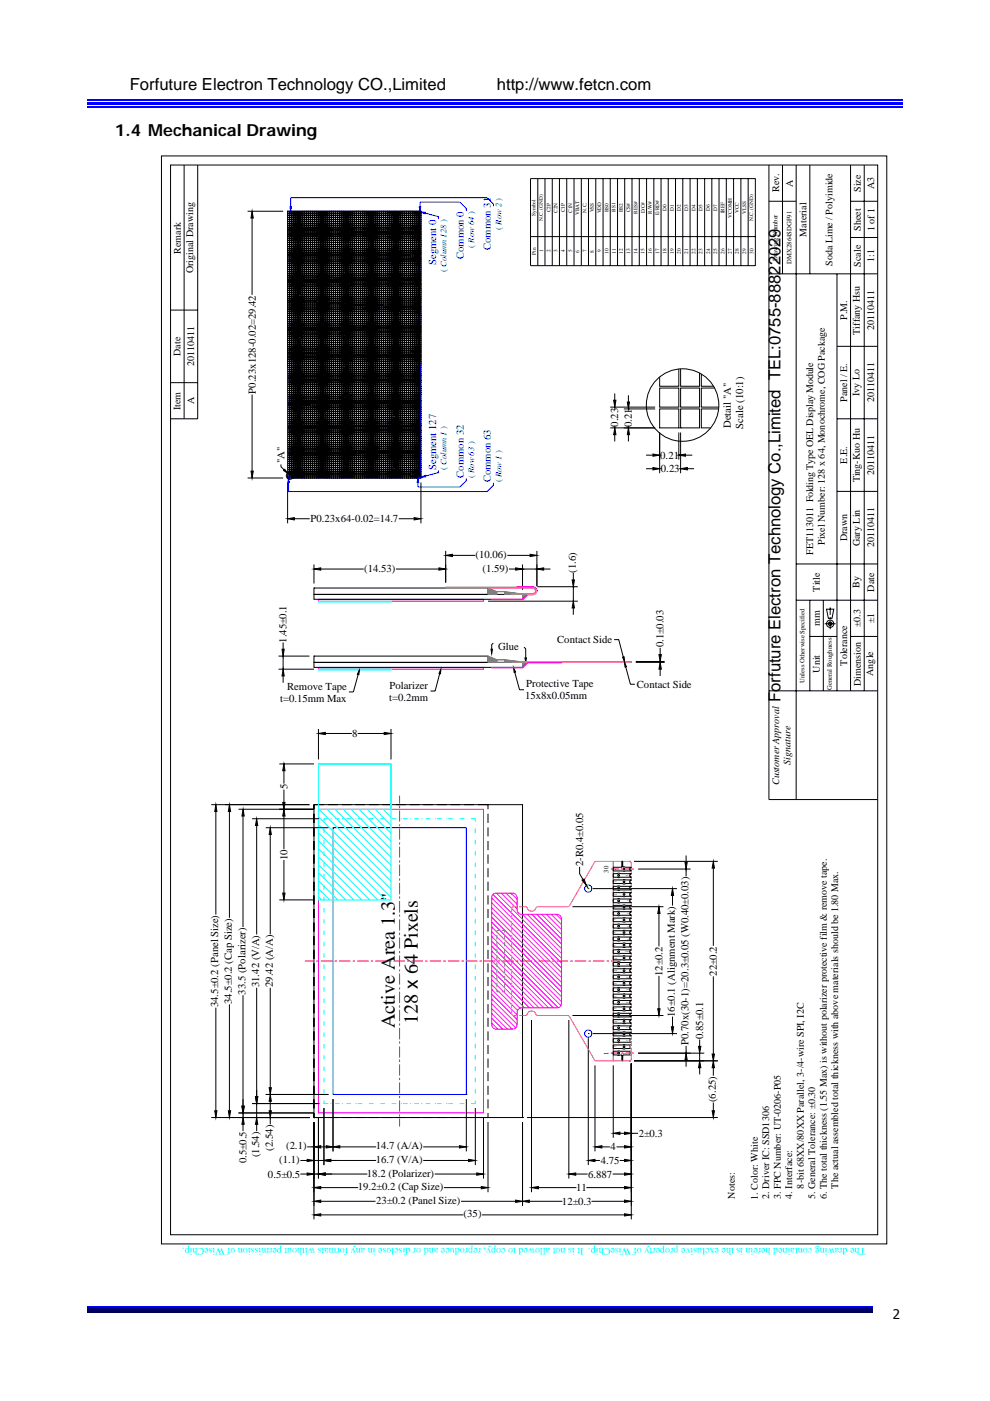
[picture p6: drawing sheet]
<svg xmlns="http://www.w3.org/2000/svg" width="210mm" height="297mm" viewBox="0 0 210 297" stroke-linecap="round" stroke-linejoin="round" font-family="sans-serif">
<defs><g id="words">
<g font-size="4.3">
<text x="83.8" y="218.1" transform="rotate(-90 83.8 218.1)">Active Area 1.3&quot;</text>
<text x="88.6" y="217.1" transform="rotate(-90 88.6 217.1)">128 x 64 Pixels</text>
</g>
<g font-size="3.5">
<text x="27.5" y="19.1">Forfuture Electron Technology CO.,Limited</text>
<text x="105.4" y="19.1">http://www.fetcn.com</text>
<text x="24.4" y="28.9">1.4 Mechanical Drawing</text>
<text x="165.6" y="148.8" transform="rotate(-90 165.6 148.8)">Forfuture Electron Technology Co.,Limited TEL:0755-88822029</text>
</g>
<text font-size="2.8" x="189.4" y="279.7">2</text>
<g font-size="2.3" fill="#00f">
<text x="104.1" y="53" transform="rotate(-90 104.1 53)">Common 31</text>
<text x="92.5" y="56.2" transform="rotate(-90 92.5 56.2)">Segment 0</text>
<text x="98.4" y="55" transform="rotate(-90 98.4 55)">Common 0</text>
<text x="92.5" y="99.7" transform="rotate(-90 92.5 99.7)">Segment 127</text>
<text x="98.4" y="101.3" transform="rotate(-90 98.4 101.3)">Common 32</text>
<text x="104.1" y="102.3" transform="rotate(-90 104.1 102.3)">Common 63</text>
</g>
<g font-size="2.3">
<text x="54.2" y="83.5" transform="rotate(-90 54.2 83.5)">P0.23x128-0.02=29.42</text>
<text x="131.1" y="90.5" transform="rotate(-90 131.1 90.5)">0.23</text>
<text x="134" y="90.6" transform="rotate(-90 134 90.6)">0.21</text>
<text x="155" y="90.8" transform="rotate(-90 155 90.8)">Detail &quot;A&quot;</text>
<text x="157.6" y="90.9" transform="rotate(-90 157.6 90.9)">Scale (10:1)</text>
<text x="60.3" y="98.1" transform="rotate(-90 60.3 98.1)">&quot;A&quot;</text>
<text x="140" y="97.3">0.21</text>
<text x="140.2" y="100.1">0.23</text>
<text x="65.8" y="110.7">P0.23x64-0.02=14.7</text>
<text x="100.9" y="118.3">(10.06)</text>
<text x="77.2" y="121.2">(14.53)</text>
<text x="102.4" y="121.2">(1.59)</text>
<text x="122.1" y="121.4" transform="rotate(-90 122.1 121.4)">(1.6)</text>
<text x="60.8" y="136.3" transform="rotate(-90 60.8 136.3)">1.45±0.1</text>
<text x="105.7" y="137.8">Glue</text>
<text x="118.2" y="136.4">Contact Side</text>
<text x="140.8" y="137.3" transform="rotate(-90 140.8 137.3)">0.1±0.03</text>
<text x="59.4" y="148.8">t=0.15mm Max</text>
<text x="60.9" y="146.2">Remove Tape</text>
<text x="82.5" y="148.6">t=0.2mm</text>
<text x="82.6" y="146">Polarizer</text>
<text x="111.4" y="148.3">15x8x0.05mm</text>
<text x="111.6" y="145.7">Protective Tape</text>
<text x="135" y="145.9">Contact Side</text>
<text x="74.7" y="156.3">8</text>
<text x="61" y="167.3" transform="rotate(-90 61 167.3)">5</text>
<text x="61" y="182.4" transform="rotate(-90 61 182.4)">10</text>
<text x="123.7" y="183.7" transform="rotate(-90 123.7 183.7)">2-R0.4±0.05</text>
<text x="54.9" y="209.3" transform="rotate(-90 54.9 209.3)">31.42 (V/A)</text>
<text x="57.8" y="209.3" transform="rotate(-90 57.8 209.3)">29.42 (A/A)</text>
<text x="140.5" y="207" transform="rotate(-90 140.5 207)">12±0.2</text>
<text x="152" y="206.9" transform="rotate(-90 152 206.9)">22±0.2</text>
<text x="46.3" y="213.6" transform="rotate(-90 46.3 213.6)">34.5±0.2 (Panel Size)</text>
<text x="49.2" y="212.9" transform="rotate(-90 49.2 212.9)">34.5±0.2 (Cap Size)</text>
<text x="52.1" y="210.9" transform="rotate(-90 52.1 210.9)">33.5 (Polarizer)</text>
<text x="143.2" y="215.6" transform="rotate(-90 143.2 215.6)">16±0.1 (Alignment Mark)</text>
<text x="146.1" y="221.6" transform="rotate(-90 146.1 221.6)">P0.70x(30-1)=20.3±0.05 (W0.40±0.03)</text>
<text x="149.1" y="220.3" transform="rotate(-90 149.1 220.3)">0.85±0.1</text>
<text x="151.8" y="233.7" transform="rotate(-90 151.8 233.7)">(6.25)</text>
<text x="54.9" y="245.4" transform="rotate(-90 54.9 245.4)">(1.54)</text>
<text x="57.8" y="244" transform="rotate(-90 57.8 244)">(2.54)</text>
<text x="60.7" y="243.7">(2.1)</text>
<text x="79.7" y="243.7">14.7 (A/A)</text>
<text x="129.5" y="243.9">4</text>
<text x="135.5" y="241">2±0.3</text>
<text x="52.3" y="246.7" transform="rotate(-90 52.3 246.7)">0.5±0.5</text>
<text x="56.8" y="249.7">0.5±0.5</text>
<text x="59.2" y="246.6">(1.1)</text>
<text x="77.8" y="249.4">18.2 (Polarizer)</text>
<text x="79.7" y="246.6">16.7 (V/A)</text>
<text x="124.7" y="249.7">6.887</text>
<text x="127.4" y="246.8">4.75</text>
<text x="75.9" y="252.3">19.2±0.2 (Cap Size)</text>
<text x="79.8" y="255.2">23±0.2 (Panel Size)</text>
<text x="119.2" y="255.5">12±0.3</text>
<text x="122.2" y="252.6">11</text>
<text x="98.3" y="258.1">(35)</text>
</g>
<g font-size="2.1">
<text x="165.2" y="40.8" transform="rotate(-90 165.2 40.8)">Rev.</text>
<text x="168.1" y="39.6" transform="rotate(-90 168.1 39.6)">A</text>
<text x="182.6" y="40.7" transform="rotate(-90 182.6 40.7)">Size</text>
<text x="185.4" y="40.1" transform="rotate(-90 185.4 40.1)">A3</text>
<text x="38.3" y="53.8" transform="rotate(-90 38.3 53.8)">Remark</text>
<text x="171" y="50.1" transform="rotate(-90 171 50.1)">Material</text>
<text x="182.6" y="49" transform="rotate(-90 182.6 49)">Sheet</text>
<text x="185.5" y="49" transform="rotate(-90 185.5 49)">1 of 1</text>
<text x="41" y="57.9" transform="rotate(-90 41 57.9)">Original Drawing</text>
<text x="176.6" y="56.4" transform="rotate(-90 176.6 56.4)">Soda Lime / Polyimide</text>
<text x="182.6" y="56.6" transform="rotate(-90 182.6 56.6)">Scale</text>
<text x="185.4" y="55.6" transform="rotate(-90 185.4 55.6)">1:1</text>
<text x="179.7" y="67.8" transform="rotate(-90 179.7 67.8)">P.M.</text>
<text x="182.3" y="70.9" transform="rotate(-90 182.3 70.9)">Tiffany Hsu</text>
<text x="185.4" y="69.9" transform="rotate(-90 185.4 69.9)">20110411</text>
<text x="38.3" y="75.4" transform="rotate(-90 38.3 75.4)">Date</text>
<text x="41.2" y="77.6" transform="rotate(-90 41.2 77.6)">20110411</text>
<text x="182.3" y="84" transform="rotate(-90 182.3 84)">Ivy Lo</text>
<text x="38.3" y="87" transform="rotate(-90 38.3 87)">Item</text>
<text x="41.2" y="85.7" transform="rotate(-90 41.2 85.7)">A</text>
<text x="179.7" y="85.2" transform="rotate(-90 179.7 85.2)">Panel / E.</text>
<text x="185.4" y="85.3" transform="rotate(-90 185.4 85.3)">20110411</text>
<text x="179.7" y="98.3" transform="rotate(-90 179.7 98.3)">E.E.</text>
<text x="185.4" y="100.6" transform="rotate(-90 185.4 100.6)">20110411</text>
<text x="182.3" y="102.3" transform="rotate(-90 182.3 102.3)">Ting-Kuo Hu</text>
<text x="172.5" y="117.7" transform="rotate(-90 172.5 117.7)">FET113011 Folding Type OEL Display Module</text>
<text x="174.9" y="115.5" transform="rotate(-90 174.9 115.5)">Pixel Number: 128 x 64, Monochrome, COG Package</text>
<text x="179.7" y="114.8" transform="rotate(-90 179.7 114.8)">Drawn</text>
<text x="182.4" y="115.8" transform="rotate(-90 182.4 115.8)">Gary Lin</text>
<text x="185.4" y="116" transform="rotate(-90 185.4 116)">20110411</text>
<text x="173.9" y="125.4" transform="rotate(-90 173.9 125.4)">Title</text>
<text x="182.3" y="124.7" transform="rotate(-90 182.3 124.7)">By</text>
<text x="185.4" y="125.4" transform="rotate(-90 185.4 125.4)">Date</text>
<text x="173.9" y="132.8" transform="rotate(-90 173.9 132.8)">mm</text>
<text x="182.5" y="132.9" transform="rotate(-90 182.5 132.9)">±0.3</text>
<text x="185.4" y="132" transform="rotate(-90 185.4 132)">±1</text>
<text x="173.9" y="142.6" transform="rotate(-90 173.9 142.6)">Unit</text>
<text x="179.7" y="141.1" transform="rotate(-90 179.7 141.1)">Tolerance</text>
<text x="185.2" y="143.3" transform="rotate(-90 185.2 143.3)">Angle</text>
<text x="182.6" y="145.4" transform="rotate(-90 182.6 145.4)">Dimension</text>
<text x="165.3" y="166.5" transform="rotate(-90 165.3 166.5)">Customer Approval</text>
<text x="167.7" y="162.1" transform="rotate(-90 167.7 162.1)">Signature</text>
<text x="170.5" y="252" transform="rotate(-90 170.5 252)">8-bit 68XX/80XX Parallel, 3-/4-wire SPI, I2C</text>
<text x="177.8" y="252" transform="rotate(-90 177.8 252)">The actual assembled total thickness with above materials should be 1.80 Max.</text>
<text x="155.9" y="254.1" transform="rotate(-90 155.9 254.1)">Notes:</text>
<text x="160.7" y="254.4" transform="rotate(-90 160.7 254.4)">1. Color: White</text>
<text x="163.2" y="254.2" transform="rotate(-90 163.2 254.2)">2. Driver IC: SSD1306</text>
<text x="165.6" y="254.2" transform="rotate(-90 165.6 254.2)">3. FPC Number: UT-0206-P05</text>
<text x="168" y="254.1" transform="rotate(-90 168 254.1)">4. Interface:</text>
<text x="172.9" y="254.2" transform="rotate(-90 172.9 254.2)">5. General Tolerance: ±0.30</text>
<text x="175.4" y="254.2" transform="rotate(-90 175.4 254.2)">6. The total thickness (1.55 Max) is without polarizer protective film &amp; remove tape.</text>
</g>
<text font-size="2.1" fill="#0ff" x="183.6" y="264.7" transform="rotate(-180 183.6 264.7)">The drawing contained herein is the exclusive property of WiseChip. It is not allowed to copy, reproduce and or disclose in any formats without permission of WiseChip.</text>
<g font-size="1.8" fill="#00f">
<text x="100.6" y="52.5" transform="rotate(-90 100.6 52.5)">( Row 64 )</text>
<text x="106.3" y="48.7" transform="rotate(-90 106.3 48.7)">( Row 2 )</text>
<text x="94.7" y="57.6" transform="rotate(-90 94.7 57.6)">( Column 128 )</text>
<text x="94.7" y="99.6" transform="rotate(-90 94.7 99.6)">( Column 1 )</text>
<text x="100.6" y="101.3" transform="rotate(-90 100.6 101.3)">( Row 63 )</text>
<text x="106.3" y="102.3" transform="rotate(-90 106.3 102.3)">( Row 1 )</text>
</g>
<g font-size="1.4">
<text x="164.9" y="55.4" transform="rotate(-90 164.9 55.4)">Drawing Number</text>
<text x="167.9" y="55.9" transform="rotate(-90 167.9 55.9)">DMX2864SDGF91</text>
<text x="170.6" y="144.8" transform="rotate(-90 170.6 144.8)">Unless Otherwise Specified</text>
<text x="176.4" y="146.3" transform="rotate(-90 176.4 146.3)">General Roughness</text>
<text x="129.1" y="185" transform="rotate(-90 129.1 185)">30</text>
<text x="129.1" y="223.6" transform="rotate(-90 129.1 223.6)">1</text>
</g>
<g font-size="1.1">
<text x="113.6" y="45.8" transform="rotate(-90 113.6 45.8)">Symbol</text>
<text x="115.1" y="46.8" transform="rotate(-90 115.1 46.8)">N.C. (GND)</text>
<text x="116.7" y="45" transform="rotate(-90 116.7 45)">C2P</text>
<text x="118.3" y="45.1" transform="rotate(-90 118.3 45.1)">C2N</text>
<text x="119.8" y="45" transform="rotate(-90 119.8 45)">C1P</text>
<text x="121.3" y="45.1" transform="rotate(-90 121.3 45.1)">C1N</text>
<text x="122.9" y="45.6" transform="rotate(-90 122.9 45.6)">VBAT</text>
<text x="124.4" y="45.1" transform="rotate(-90 124.4 45.1)">N.C.</text>
<text x="126" y="45" transform="rotate(-90 126 45)">VSS</text>
<text x="127.5" y="45.3" transform="rotate(-90 127.5 45.3)">VDD</text>
<text x="129.1" y="45" transform="rotate(-90 129.1 45)">BS0</text>
<text x="130.6" y="44.9" transform="rotate(-90 130.6 44.9)">BS1</text>
<text x="132.1" y="45" transform="rotate(-90 132.1 45)">BS2</text>
<text x="133.6" y="45" transform="rotate(-90 133.6 45)">CS#</text>
<text x="135.2" y="45.4" transform="rotate(-90 135.2 45.4)">RES#</text>
<text x="136.7" y="45.3" transform="rotate(-90 136.7 45.3)">D/C#</text>
<text x="138.3" y="45.4" transform="rotate(-90 138.3 45.4)">R/W#</text>
<text x="139.8" y="45.6" transform="rotate(-90 139.8 45.6)">E/RD#</text>
<text x="141.3" y="44.7" transform="rotate(-90 141.3 44.7)">D0</text>
<text x="142.9" y="44.7" transform="rotate(-90 142.9 44.7)">D1</text>
<text x="144.4" y="44.7" transform="rotate(-90 144.4 44.7)">D2</text>
<text x="146" y="44.7" transform="rotate(-90 146 44.7)">D3</text>
<text x="147.5" y="44.7" transform="rotate(-90 147.5 44.7)">D4</text>
<text x="149" y="44.7" transform="rotate(-90 149 44.7)">D5</text>
<text x="150.6" y="44.7" transform="rotate(-90 150.6 44.7)">D6</text>
<text x="152.1" y="44.7" transform="rotate(-90 152.1 44.7)">D7</text>
<text x="153.7" y="45.3" transform="rotate(-90 153.7 45.3)">IREF</text>
<text x="155.2" y="46.1" transform="rotate(-90 155.2 46.1)">VCOMH</text>
<text x="156.7" y="45.2" transform="rotate(-90 156.7 45.2)">VCC</text>
<text x="158.3" y="45.4" transform="rotate(-90 158.3 45.4)">VLSS</text>
<text x="159.7" y="46.8" transform="rotate(-90 159.7 46.8)">N.C. (GND)</text>
<text x="115.2" y="53.5" transform="rotate(-90 115.2 53.5)">1</text>
<text x="116.7" y="53.5" transform="rotate(-90 116.7 53.5)">2</text>
<text x="118.3" y="53.5" transform="rotate(-90 118.3 53.5)">3</text>
<text x="119.8" y="53.5" transform="rotate(-90 119.8 53.5)">4</text>
<text x="121.3" y="53.5" transform="rotate(-90 121.3 53.5)">5</text>
<text x="122.9" y="53.6" transform="rotate(-90 122.9 53.6)">6</text>
<text x="124.4" y="53.5" transform="rotate(-90 124.4 53.5)">7</text>
<text x="126" y="53.6" transform="rotate(-90 126 53.6)">8</text>
<text x="127.5" y="53.5" transform="rotate(-90 127.5 53.5)">9</text>
<text x="129.1" y="53.9" transform="rotate(-90 129.1 53.9)">10</text>
<text x="130.6" y="53.8" transform="rotate(-90 130.6 53.8)">11</text>
<text x="132.1" y="53.9" transform="rotate(-90 132.1 53.9)">12</text>
<text x="133.6" y="53.8" transform="rotate(-90 133.6 53.8)">13</text>
<text x="135.2" y="53.9" transform="rotate(-90 135.2 53.9)">14</text>
<text x="136.7" y="53.8" transform="rotate(-90 136.7 53.8)">15</text>
<text x="138.3" y="53.9" transform="rotate(-90 138.3 53.9)">16</text>
<text x="139.8" y="53.9" transform="rotate(-90 139.8 53.9)">17</text>
<text x="141.3" y="53.9" transform="rotate(-90 141.3 53.9)">18</text>
<text x="142.9" y="53.9" transform="rotate(-90 142.9 53.9)">19</text>
<text x="144.4" y="53.8" transform="rotate(-90 144.4 53.8)">20</text>
<text x="146" y="53.8" transform="rotate(-90 146 53.8)">21</text>
<text x="147.5" y="53.8" transform="rotate(-90 147.5 53.8)">22</text>
<text x="149" y="53.8" transform="rotate(-90 149 53.8)">23</text>
<text x="150.6" y="53.8" transform="rotate(-90 150.6 53.8)">24</text>
<text x="152.1" y="53.8" transform="rotate(-90 152.1 53.8)">25</text>
<text x="153.7" y="53.8" transform="rotate(-90 153.7 53.8)">26</text>
<text x="155.2" y="53.8" transform="rotate(-90 155.2 53.8)">27</text>
<text x="156.7" y="53.8" transform="rotate(-90 156.7 53.8)">28</text>
<text x="158.3" y="53.8" transform="rotate(-90 158.3 53.8)">29</text>
<text x="159.8" y="53.8" transform="rotate(-90 159.8 53.8)">30</text>
<text x="113.7" y="54" transform="rotate(-90 113.7 54)">Pin</text>
</g>
<g font-size=".3">
<text x="131.7" y="184.2" transform="rotate(-180 131.7 184.2)">N.C. (GND)</text>
<text x="133.4" y="185.5" transform="rotate(-180 133.4 185.5)">VLSS</text>
<text x="130.8" y="186.9" transform="rotate(-180 130.8 186.9)">VCC</text>
<text x="130.9" y="189.5" transform="rotate(-180 130.9 189.5)">IREF</text>
<text x="133.4" y="190.9" transform="rotate(-180 133.4 190.9)">D7</text>
<text x="133.4" y="188.2" transform="rotate(-180 133.4 188.2)">VCOMH</text>
<text x="130.6" y="192.3" transform="rotate(-180 130.6 192.3)">D6</text>
<text x="130.6" y="194.9" transform="rotate(-180 130.6 194.9)">D4</text>
<text x="130.6" y="197.6" transform="rotate(-180 130.6 197.6)">D2</text>
<text x="133.4" y="193.6" transform="rotate(-180 133.4 193.6)">D5</text>
<text x="133.4" y="196.3" transform="rotate(-180 133.4 196.3)">D3</text>
<text x="130.6" y="200.3" transform="rotate(-180 130.6 200.3)">D0</text>
<text x="130.9" y="203" transform="rotate(-180 130.9 203)">R/W#</text>
<text x="133.4" y="199" transform="rotate(-180 133.4 199)">D1</text>
<text x="133.4" y="201.7" transform="rotate(-180 133.4 201.7)">E/RD#</text>
<text x="130.7" y="208.4" transform="rotate(-180 130.7 208.4)">BS2</text>
<text x="130.9" y="205.7" transform="rotate(-180 130.9 205.7)">RES#</text>
<text x="133.4" y="209.7" transform="rotate(-180 133.4 209.7)">BS1</text>
<text x="133.4" y="204.4" transform="rotate(-180 133.4 204.4)">D/C#</text>
<text x="133.4" y="207.1" transform="rotate(-180 133.4 207.1)">CS#</text>
<text x="130.7" y="211.1" transform="rotate(-180 130.7 211.1)">BS0</text>
<text x="130.7" y="213.8" transform="rotate(-180 130.7 213.8)">VSS</text>
<text x="133.4" y="215.1" transform="rotate(-180 133.4 215.1)">N.C.</text>
<text x="133.4" y="212.4" transform="rotate(-180 133.4 212.4)">VDD</text>
<text x="130.7" y="219.2" transform="rotate(-180 130.7 219.2)">C1P</text>
<text x="130.7" y="221.8" transform="rotate(-180 130.7 221.8)">C2P</text>
<text x="131" y="216.5" transform="rotate(-180 131 216.5)">VBAT</text>
<text x="133.4" y="217.8" transform="rotate(-180 133.4 217.8)">C1N</text>
<text x="133.4" y="220.5" transform="rotate(-180 133.4 220.5)">C2N</text>
<text x="133.4" y="223.2" transform="rotate(-180 133.4 223.2)">N.C. (GND)</text>
</g>
</g></defs>
<path d="M18.6 22.6h172.8" fill="none" stroke="#00f" stroke-width=".25"/>
<path d="M18.6 21.7h172.8v.5h-172.8z" fill="#00f"/>
<path d="M18.6 21.3h172.8M18.6 277h166.5" fill="none" stroke="#00f" stroke-width=".25"/>
<path d="M18.6 277.2h166.5v.7h-166.5z" fill="#00006b"/>
<path d="M18.6 278.1h166.5" fill="none" stroke="#005" stroke-width=".25"/>
<g fill="none" stroke="#000" stroke-width=".21">
<path d="M34.2 33.1h153.9v230.6h-153.9zM36.2 35h150v226.8h-150zM41.9 35v53.8h-5.7M163.1 42.7h5.8M36.2 65.7h5.7M61 79.7h.4v.4h-.4zM61 79.3h.4v.4h-.4zM61 78.8h.4v.4h-.4zM61 78.4h.4v.4h-.4zM61 78h.4v.3h-.4zM61.4 79.7h.5v.4h-.5zM61.4 79.3h.5v.4h-.5z"/>
<path d="M61.4 78.8h.5v.4h-.5zM61.4 78.4h.5v.4h-.5zM61.4 78h.5v.3h-.5zM61.9 79.7h.4v.4h-.4zM61.9 79.3h.4v.4h-.4zM61.9 78.8h.4v.4h-.4zM61.9 78.4h.4v.4h-.4zM61.9 78h.4v.3h-.4zM62.3 79.7h.4v.4h-.4zM62.3 79.3h.4v.4h-.4zM62.3 78.8h.4v.4h-.4zM62.3 78.4h.4v.4h-.4z"/>
<path d="M62.3 78h.4v.3h-.4zM62.8 79.7h.4v.4h-.4zM62.8 79.3h.4v.4h-.4zM62.8 78.8h.4v.4h-.4zM62.8 78.4h.4v.4h-.4zM62.8 78h.4v.3h-.4zM63.2 79.7h.4v.4h-.4zM63.2 79.3h.4v.4h-.4zM63.2 78.8h.4v.4h-.4zM63.2 78.4h.4v.4h-.4zM63.2 78h.4v.3h-.4zM63.7 79.7h.4v.4h-.4z"/>
<path d="M63.7 79.3h.4v.4h-.4zM63.7 78.8h.4v.4h-.4zM63.7 78.4h.4v.4h-.4zM63.7 78h.4v.3h-.4zM64.1 79.7h.4v.4h-.4zM64.1 79.3h.4v.4h-.4zM64.1 78.8h.4v.4h-.4zM64.1 78.4h.4v.4h-.4zM64.1 78h.4v.3h-.4zM64.6 79.7h.4v.4h-.4zM64.6 79.3h.4v.4h-.4zM64.6 78.8h.4v.4h-.4z"/>
<path d="M64.6 78.4h.4v.4h-.4zM64.6 78h.4v.3h-.4zM65 79.7h.4v.4h-.4zM65 79.3h.4v.4h-.4zM65 78.8h.4v.4h-.4zM65 78.4h.4v.4h-.4zM65 78h.4v.3h-.4zM65.4 79.7h.4v.4h-.4zM65.4 79.3h.4v.4h-.4zM65.4 78.8h.4v.4h-.4zM65.4 78.4h.4v.4h-.4zM65.4 78h.4v.3h-.4z"/>
<path d="M65.9 79.7h.4v.4h-.4zM65.9 79.3h.4v.4h-.4zM65.9 78.8h.4v.4h-.4zM65.9 78.4h.4v.4h-.4zM65.9 78h.4v.3h-.4zM66.3 79.7h.4v.4h-.4zM66.3 79.3h.4v.4h-.4zM66.3 78.8h.4v.4h-.4zM66.3 78.4h.4v.4h-.4zM66.3 78h.4v.3h-.4zM66.8 79.7h.4v.4h-.4zM66.8 79.3h.4v.4h-.4z"/>
<path d="M66.8 78.8h.4v.4h-.4zM66.8 78.4h.4v.4h-.4zM66.8 78h.4v.3h-.4zM67.2 79.7h.4v.4h-.4zM67.2 79.3h.4v.4h-.4zM67.2 78.8h.4v.4h-.4zM67.2 78.4h.4v.4h-.4zM67.2 78h.4v.3h-.4zM67.6 79.7h.5v.4h-.5zM67.6 79.3h.5v.4h-.5zM67.6 78.8h.5v.4h-.5zM67.6 78.4h.5v.4h-.5z"/>
<path d="M67.6 78h.5v.3h-.5zM68.1 79.7h.4v.4h-.4zM68.1 79.3h.4v.4h-.4zM68.1 78.8h.4v.4h-.4zM68.1 78.4h.4v.4h-.4zM68.1 78h.4v.3h-.4zM68.5 79.7h.4v.4h-.4zM68.5 79.3h.4v.4h-.4zM68.5 78.8h.4v.4h-.4zM68.5 78.4h.4v.4h-.4zM68.5 78h.4v.3h-.4zM69 79.7h.4v.4h-.4z"/>
<path d="M69 79.3h.4v.4h-.4zM69 78.8h.4v.4h-.4zM69 78.4h.4v.4h-.4zM69 78h.4v.3h-.4zM69.4 79.7h.4v.4h-.4zM69.4 79.3h.4v.4h-.4zM69.4 78.8h.4v.4h-.4zM69.4 78.4h.4v.4h-.4zM69.4 78h.4v.3h-.4zM69.8 79.7h.5v.4h-.5zM69.8 79.3h.5v.4h-.5zM69.8 78.8h.5v.4h-.5z"/>
<path d="M69.8 78.4h.5v.4h-.5zM69.8 78h.5v.3h-.5zM70.3 79.7h.4v.4h-.4zM70.3 79.3h.4v.4h-.4zM70.3 78.8h.4v.4h-.4zM70.3 78.4h.4v.4h-.4zM70.3 78h.4v.3h-.4zM70.7 79.7h.4v.4h-.4zM70.7 79.3h.4v.4h-.4zM70.7 78.8h.4v.4h-.4zM70.7 78.4h.4v.4h-.4zM70.7 78h.4v.3h-.4z"/>
<path d="M71.2 79.7h.4v.4h-.4zM71.2 79.3h.4v.4h-.4zM71.2 78.8h.4v.4h-.4zM71.2 78.4h.4v.4h-.4zM71.2 78h.4v.3h-.4zM71.6 79.7h.4v.4h-.4zM71.6 79.3h.4v.4h-.4zM71.6 78.8h.4v.4h-.4zM71.6 78.4h.4v.4h-.4zM71.6 78h.4v.3h-.4zM72.1 79.7h.4v.4h-.4zM72.1 79.3h.4v.4h-.4z"/>
<path d="M72.1 78.8h.4v.4h-.4zM72.1 78.4h.4v.4h-.4zM72.1 78h.4v.3h-.4zM72.5 79.7h.4v.4h-.4zM72.5 79.3h.4v.4h-.4zM72.5 78.8h.4v.4h-.4zM72.5 78.4h.4v.4h-.4zM72.5 78h.4v.3h-.4zM73 79.7h.3v.4h-.3zM73 79.3h.3v.4h-.3zM73 78.8h.3v.4h-.3zM73 78.4h.3v.4h-.3z"/>
<path d="M73 78h.3v.3h-.3zM73 77.5h.3v.4h-.3zM73.4 79.7h.4v.4h-.4zM73.4 79.3h.4v.4h-.4zM73.4 78.8h.4v.4h-.4zM73.4 78.4h.4v.4h-.4zM73.4 78h.4v.3h-.4zM73.4 77.5h.4v.4h-.4zM73.9 79.7h.4v.4h-.4zM73.9 79.3h.4v.4h-.4zM73.9 78.8h.4v.4h-.4zM73.9 78.4h.4v.4h-.4z"/>
<path d="M73.9 78h.4v.3h-.4zM73.9 77.5h.4v.4h-.4zM74.3 79.7h.4v.4h-.4zM74.3 79.3h.4v.4h-.4zM74.3 78.8h.4v.4h-.4zM74.3 78.4h.4v.4h-.4zM74.3 78h.4v.3h-.4zM74.3 77.5h.4v.4h-.4zM74.7 79.7h.4v.4h-.4zM74.7 79.3h.4v.4h-.4zM74.7 78.8h.4v.4h-.4zM74.7 78.4h.4v.4h-.4z"/>
<path d="M74.7 78h.4v.3h-.4zM74.7 77.5h.4v.4h-.4zM75.2 79.7h.4v.4h-.4zM75.2 79.3h.4v.4h-.4zM75.2 78.8h.4v.4h-.4zM75.2 78.4h.4v.4h-.4zM75.2 78h.4v.3h-.4zM75.2 77.5h.4v.4h-.4zM75.6 79.7h.4v.4h-.4zM75.6 79.3h.4v.4h-.4zM75.6 78.8h.4v.4h-.4zM75.6 78.4h.4v.4h-.4z"/>
<path d="M75.6 78h.4v.3h-.4zM75.6 77.5h.4v.4h-.4zM76.1 79.7h.4v.4h-.4zM76.1 79.3h.4v.4h-.4zM76.1 78.8h.4v.4h-.4zM76.1 78.4h.4v.4h-.4zM76.1 78h.4v.3h-.4zM76.1 77.5h.4v.4h-.4zM76.5 79.7h.4v.4h-.4zM76.5 79.3h.4v.4h-.4zM76.5 78.8h.4v.4h-.4zM76.5 78.4h.4v.4h-.4z"/>
<path d="M76.5 78h.4v.3h-.4zM76.5 77.5h.4v.4h-.4zM76.9 79.7h.4v.4h-.4zM76.9 79.3h.4v.4h-.4zM76.9 78.8h.4v.4h-.4zM76.9 78.4h.4v.4h-.4zM76.9 78h.4v.3h-.4zM76.9 77.5h.4v.4h-.4zM77.4 79.7h.4v.4h-.4zM77.4 79.3h.4v.4h-.4zM77.4 78.8h.4v.4h-.4zM77.4 78.4h.4v.4h-.4z"/>
<path d="M77.4 78h.4v.3h-.4zM77.4 77.5h.4v.4h-.4zM77.8 79.7h.4v.4h-.4zM77.8 79.3h.4v.4h-.4zM77.8 78.8h.4v.4h-.4zM77.8 78.4h.4v.4h-.4zM77.8 78h.4v.3h-.4zM77.8 77.5h.4v.4h-.4zM78.3 79.7h.4v.4h-.4zM78.3 79.3h.4v.4h-.4zM78.3 78.8h.4v.4h-.4zM78.3 78.4h.4v.4h-.4z"/>
<path d="M78.3 78h.4v.3h-.4zM78.3 77.5h.4v.4h-.4zM78.7 79.7h.4v.4h-.4zM78.7 79.3h.4v.4h-.4zM78.7 78.8h.4v.4h-.4zM78.7 78.4h.4v.4h-.4zM78.7 78h.4v.3h-.4zM78.7 77.5h.4v.4h-.4zM79.1 79.7h.4v.4h-.4zM79.1 79.3h.4v.4h-.4zM79.1 78.8h.4v.4h-.4zM79.1 78.4h.4v.4h-.4z"/>
<path d="M79.1 78h.4v.3h-.4zM79.1 77.5h.4v.4h-.4zM79.6 79.7h.4v.4h-.4zM79.6 79.3h.4v.4h-.4zM79.6 78.8h.4v.4h-.4zM79.6 78.4h.4v.4h-.4zM79.6 78h.4v.3h-.4zM79.6 77.5h.4v.4h-.4zM80 79.7h.4v.4h-.4zM80 79.3h.4v.4h-.4zM80 78.8h.4v.4h-.4zM80 78.4h.4v.4h-.4z"/>
<path d="M80 78h.4v.3h-.4zM80 77.5h.4v.4h-.4zM80.5 79.7h.4v.4h-.4zM80.5 79.3h.4v.4h-.4zM80.5 78.8h.4v.4h-.4zM80.5 78.4h.4v.4h-.4zM80.5 78h.4v.3h-.4zM80.5 77.5h.4v.4h-.4zM80.9 79.7h.4v.4h-.4zM80.9 79.3h.4v.4h-.4zM80.9 78.8h.4v.4h-.4zM80.9 78.4h.4v.4h-.4z"/>
<path d="M80.9 78h.4v.3h-.4zM80.9 77.5h.4v.4h-.4zM81.4 79.7h.4v.4h-.4zM81.4 79.3h.4v.4h-.4zM81.4 78.8h.4v.4h-.4zM81.4 78.4h.4v.4h-.4zM81.4 78h.4v.3h-.4zM81.4 77.5h.4v.4h-.4zM81.8 79.7h.4v.4h-.4zM81.8 79.3h.4v.4h-.4zM81.8 78.8h.4v.4h-.4zM81.8 78.4h.4v.4h-.4z"/>
<path d="M81.8 78h.4v.3h-.4zM81.8 77.5h.4v.4h-.4zM82.3 79.7h.4v.4h-.4zM82.3 79.3h.4v.4h-.4zM82.3 78.8h.4v.4h-.4zM82.3 78.4h.4v.4h-.4zM82.3 78h.4v.3h-.4zM82.3 77.5h.4v.4h-.4zM82.7 79.7h.4v.4h-.4zM82.7 79.3h.4v.4h-.4zM82.7 78.8h.4v.4h-.4zM82.7 78.4h.4v.4h-.4z"/>
<path d="M82.7 78h.4v.3h-.4zM82.7 77.5h.4v.4h-.4zM83.1 79.7h.4v.4h-.4zM83.1 79.3h.4v.4h-.4zM83.1 78.8h.4v.4h-.4zM83.1 78.4h.4v.4h-.4zM83.1 78h.4v.3h-.4zM83.1 77.5h.4v.4h-.4zM83.6 79.7h.4v.4h-.4zM83.6 79.3h.4v.4h-.4zM83.6 78.8h.4v.4h-.4zM83.6 78.4h.4v.4h-.4z"/>
<path d="M83.6 78h.4v.3h-.4zM83.6 77.5h.4v.4h-.4zM84 79.7h.4v.4h-.4zM84 79.3h.4v.4h-.4zM84 78.8h.4v.4h-.4zM84 78.4h.4v.4h-.4zM84 78h.4v.3h-.4zM84 77.5h.4v.4h-.4zM84.5 79.7h.4v.4h-.4zM84.5 79.3h.4v.4h-.4zM84.5 78.8h.4v.4h-.4zM84.5 78.4h.4v.4h-.4z"/>
<path d="M84.5 78h.4v.3h-.4zM84.5 77.5h.4v.4h-.4zM84.9 79.7h.4v.4h-.4zM84.9 79.3h.4v.4h-.4zM84.9 78.8h.4v.4h-.4zM84.9 78.4h.4v.4h-.4zM84.9 78h.4v.3h-.4zM84.9 77.5h.4v.4h-.4zM85.3 79.7h.4v.4h-.4zM85.3 79.3h.4v.4h-.4zM85.3 78.8h.4v.4h-.4zM85.3 78.4h.4v.4h-.4z"/>
<path d="M85.3 78h.4v.3h-.4zM85.3 77.5h.4v.4h-.4zM85.8 79.7h.4v.4h-.4zM85.8 79.3h.4v.4h-.4zM85.8 78.8h.4v.4h-.4zM85.8 78.4h.4v.4h-.4zM85.8 78h.4v.3h-.4zM85.8 77.5h.4v.4h-.4zM86.2 79.7h.4v.4h-.4zM86.2 79.3h.4v.4h-.4zM86.2 78.8h.4v.4h-.4zM86.2 78.4h.4v.4h-.4z"/>
<path d="M86.2 78h.4v.3h-.4zM86.2 77.5h.4v.4h-.4zM86.7 79.7h.4v.4h-.4zM86.7 79.3h.4v.4h-.4zM86.7 78.8h.4v.4h-.4zM86.7 78.4h.4v.4h-.4zM86.7 78h.4v.3h-.4zM86.7 77.5h.4v.4h-.4zM87.1 79.7h.4v.4h-.4zM87.1 79.3h.4v.4h-.4zM87.1 78.8h.4v.4h-.4zM87.1 78.4h.4v.4h-.4z"/>
<path d="M87.1 78h.4v.3h-.4zM87.1 77.5h.4v.4h-.4zM87.6 79.7h.3v.4h-.3zM87.6 79.3h.3v.4h-.3zM87.6 78.8h.3v.4h-.3zM87.6 78.4h.3v.4h-.3zM87.6 78h.3v.3h-.3zM87.6 77.5h.3v.4h-.3zM88 79.7h.4v.4h-.4zM88 79.3h.4v.4h-.4zM88 78.8h.4v.4h-.4zM88 78.4h.4v.4h-.4z"/>
<path d="M88 78h.4v.3h-.4zM88 77.5h.4v.4h-.4zM88.4 79.7h.4v.4h-.4zM88.4 79.3h.4v.4h-.4zM88.4 78.8h.4v.4h-.4zM88.4 78.4h.4v.4h-.4zM88.4 78h.4v.3h-.4zM88.4 77.5h.4v.4h-.4zM88.9 79.7h.4v.4h-.4zM88.9 79.3h.4v.4h-.4zM88.9 78.8h.4v.4h-.4zM88.9 78.4h.4v.4h-.4z"/>
<path d="M88.9 78h.4v.3h-.4zM88.9 77.5h.4v.4h-.4zM144 78.2v3.7h-4.1v-2M144.4 78.2v3.7h4v-2.8M148.8 79.3v2.6h2.6M177.5 73.4h8.7M36.2 81.1h5.7M61 84.1h.4v.4h-.4zM61 83.7h.4v.4h-.4zM61 83.2h.4v.5h-.4zM61 82.8h.4v.4h-.4zM61 82.4h.4v.4h-.4z"/>
<path d="M61 81.9h.4v.4h-.4zM61 81.5h.4v.4h-.4zM61 81h.4v.4h-.4zM61 80.6h.4v.4h-.4zM61 80.2h.4v.4h-.4zM61 87.2h.4v.4h-.4zM61 86.8h.4v.4h-.4zM61 86.3h.4v.5h-.4zM61 85.9h.4v.4h-.4zM61 85.5h.4v.4h-.4zM61 85h.4v.4h-.4zM61 84.6h.4v.4h-.4z"/>
<path d="M61 90.8h.4v.4h-.4zM61 90.3h.4v.4h-.4zM61 89.9h.4v.4h-.4zM61 89.4h.4v.5h-.4zM61 89h.4v.4h-.4zM61 88.6h.4v.4h-.4zM61 88.1h.4v.4h-.4zM61 87.7h.4v.4h-.4zM61 93.9h.4v.4h-.4zM61 93.4h.4v.4h-.4zM61 93h.4v.4h-.4zM61 92.5h.4v.4h-.4z"/>
<path d="M61 92.1h.4v.4h-.4zM61 91.7h.4v.4h-.4zM61 91.2h.4v.4h-.4zM61 99.6h.4v.4h-.4zM61 99.2h.4v.4h-.4zM61 98.7h.4v.4h-.4zM61 98.3h.4v.4h-.4zM61 97.9h.4v.3h-.4zM61 97.4h.4v.4h-.4zM61 97h.4v.3h-.4zM61 96.5h.4v.4h-.4zM61 96.1h.4v.4h-.4z"/>
<path d="M61 95.6h.4v.4h-.4zM61 95.2h.4v.4h-.4zM61 94.7h.4v.4h-.4zM61 94.3h.4v.4h-.4zM61.4 84.1h.5v.4h-.5zM61.4 83.7h.5v.4h-.5zM61.4 83.2h.5v.5h-.5zM61.4 82.8h.5v.4h-.5zM61.4 82.4h.5v.4h-.5zM61.4 81.9h.5v.4h-.5zM61.4 81.5h.5v.4h-.5zM61.4 81h.5v.4h-.5z"/>
<path d="M61.4 80.6h.5v.4h-.5zM61.4 80.2h.5v.4h-.5zM61.4 87.2h.5v.4h-.5zM61.4 86.8h.5v.4h-.5zM61.4 86.3h.5v.5h-.5zM61.4 85.9h.5v.4h-.5zM61.4 85.5h.5v.4h-.5zM61.4 85h.5v.4h-.5zM61.4 84.6h.5v.4h-.5zM61.4 90.8h.5v.4h-.5zM61.4 90.3h.5v.4h-.5zM61.4 89.9h.5v.4h-.5z"/>
<path d="M61.4 89.4h.5v.5h-.5zM61.4 89h.5v.4h-.5zM61.4 88.6h.5v.4h-.5zM61.4 88.1h.5v.4h-.5zM61.4 87.7h.5v.4h-.5zM61.4 93.9h.5v.4h-.5zM61.4 93.4h.5v.4h-.5zM61.4 93h.5v.4h-.5zM61.4 92.5h.5v.4h-.5zM61.4 92.1h.5v.4h-.5zM61.4 91.7h.5v.4h-.5zM61.4 91.2h.5v.4h-.5z"/>
<path d="M61.4 99.6h.5v.4h-.5zM61.4 99.2h.5v.4h-.5zM61.4 98.7h.5v.4h-.5zM61.4 98.3h.5v.4h-.5zM61.4 97.9h.5v.3h-.5zM61.4 97.4h.5v.4h-.5zM61.4 97h.5v.3h-.5zM61.4 96.5h.5v.4h-.5zM61.4 96.1h.5v.4h-.5zM61.4 95.6h.5v.4h-.5zM61.4 95.2h.5v.4h-.5zM61.4 94.7h.5v.4h-.5z"/>
<path d="M61.4 94.3h.5v.4h-.5zM61.9 84.1h.4v.4h-.4zM61.9 83.7h.4v.4h-.4zM61.9 83.2h.4v.5h-.4zM61.9 82.8h.4v.4h-.4zM61.9 82.4h.4v.4h-.4zM61.9 81.9h.4v.4h-.4zM61.9 81.5h.4v.4h-.4zM61.9 81h.4v.4h-.4zM61.9 80.6h.4v.4h-.4zM61.9 80.2h.4v.4h-.4zM61.9 87.2h.4v.4h-.4z"/>
<path d="M61.9 86.8h.4v.4h-.4zM61.9 86.3h.4v.5h-.4zM61.9 85.9h.4v.4h-.4zM61.9 85.5h.4v.4h-.4zM61.9 85h.4v.4h-.4zM61.9 84.6h.4v.4h-.4zM61.9 90.8h.4v.4h-.4zM61.9 90.3h.4v.4h-.4zM61.9 89.9h.4v.4h-.4zM61.9 89.4h.4v.5h-.4zM61.9 89h.4v.4h-.4zM61.9 88.6h.4v.4h-.4z"/>
<path d="M61.9 88.1h.4v.4h-.4zM61.9 87.7h.4v.4h-.4zM61.9 93.9h.4v.4h-.4zM61.9 93.4h.4v.4h-.4zM61.9 93h.4v.4h-.4zM61.9 92.5h.4v.4h-.4zM61.9 92.1h.4v.4h-.4zM61.9 91.7h.4v.4h-.4zM61.9 91.2h.4v.4h-.4zM61.9 99.6h.4v.4h-.4zM61.9 99.2h.4v.4h-.4zM61.9 98.7h.4v.4h-.4z"/>
<path d="M61.9 98.3h.4v.4h-.4zM61.9 97.9h.4v.3h-.4zM61.9 97.4h.4v.4h-.4zM61.9 97h.4v.3h-.4zM61.9 96.5h.4v.4h-.4zM61.9 96.1h.4v.4h-.4zM61.9 95.6h.4v.4h-.4zM61.9 95.2h.4v.4h-.4zM61.9 94.7h.4v.4h-.4zM61.9 94.3h.4v.4h-.4zM62.3 84.1h.4v.4h-.4zM62.3 83.7h.4v.4h-.4z"/>
<path d="M62.3 83.2h.4v.5h-.4zM62.3 82.8h.4v.4h-.4zM62.3 82.4h.4v.4h-.4zM62.3 81.9h.4v.4h-.4zM62.3 81.5h.4v.4h-.4zM62.3 81h.4v.4h-.4zM62.3 80.6h.4v.4h-.4zM62.3 80.2h.4v.4h-.4zM62.3 87.2h.4v.4h-.4zM62.3 86.8h.4v.4h-.4zM62.3 86.3h.4v.5h-.4zM62.3 85.9h.4v.4h-.4z"/>
<path d="M62.3 85.5h.4v.4h-.4zM62.3 85h.4v.4h-.4zM62.3 84.6h.4v.4h-.4zM62.3 90.8h.4v.4h-.4zM62.3 90.3h.4v.4h-.4zM62.3 89.9h.4v.4h-.4zM62.3 89.4h.4v.5h-.4zM62.3 89h.4v.4h-.4zM62.3 88.6h.4v.4h-.4zM62.3 88.1h.4v.4h-.4zM62.3 87.7h.4v.4h-.4zM62.3 93.9h.4v.4h-.4z"/>
<path d="M62.3 93.4h.4v.4h-.4zM62.3 93h.4v.4h-.4zM62.3 92.5h.4v.4h-.4zM62.3 92.1h.4v.4h-.4zM62.3 91.7h.4v.4h-.4zM62.3 91.2h.4v.4h-.4zM62.3 99.6h.4v.4h-.4zM62.3 99.2h.4v.4h-.4zM62.3 98.7h.4v.4h-.4zM62.3 98.3h.4v.4h-.4zM62.3 97.9h.4v.3h-.4zM62.3 97.4h.4v.4h-.4z"/>
<path d="M62.3 97h.4v.3h-.4zM62.3 96.5h.4v.4h-.4zM62.3 96.1h.4v.4h-.4zM62.3 95.6h.4v.4h-.4zM62.3 95.2h.4v.4h-.4zM62.3 94.7h.4v.4h-.4zM62.3 94.3h.4v.4h-.4zM62.8 84.1h.4v.4h-.4zM62.8 83.7h.4v.4h-.4zM62.8 83.2h.4v.5h-.4zM62.8 82.8h.4v.4h-.4zM62.8 82.4h.4v.4h-.4z"/>
<path d="M62.8 81.9h.4v.4h-.4zM62.8 81.5h.4v.4h-.4zM62.8 81h.4v.4h-.4zM62.8 80.6h.4v.4h-.4zM62.8 80.2h.4v.4h-.4zM62.8 87.2h.4v.4h-.4zM62.8 86.8h.4v.4h-.4zM62.8 86.3h.4v.5h-.4zM62.8 85.9h.4v.4h-.4zM62.8 85.5h.4v.4h-.4zM62.8 85h.4v.4h-.4zM62.8 84.6h.4v.4h-.4z"/>
<path d="M62.8 90.8h.4v.4h-.4zM62.8 90.3h.4v.4h-.4zM62.8 89.9h.4v.4h-.4zM62.8 89.4h.4v.5h-.4zM62.8 89h.4v.4h-.4zM62.8 88.6h.4v.4h-.4zM62.8 88.1h.4v.4h-.4zM62.8 87.7h.4v.4h-.4zM62.8 93.9h.4v.4h-.4zM62.8 93.4h.4v.4h-.4zM62.8 93h.4v.4h-.4zM62.8 92.5h.4v.4h-.4z"/>
<path d="M62.8 92.1h.4v.4h-.4zM62.8 91.7h.4v.4h-.4zM62.8 91.2h.4v.4h-.4zM62.8 99.6h.4v.4h-.4zM62.8 99.2h.4v.4h-.4zM62.8 98.7h.4v.4h-.4zM62.8 98.3h.4v.4h-.4zM62.8 97.9h.4v.3h-.4zM62.8 97.4h.4v.4h-.4zM62.8 97h.4v.3h-.4zM62.8 96.5h.4v.4h-.4zM62.8 96.1h.4v.4h-.4z"/>
<path d="M62.8 95.6h.4v.4h-.4zM62.8 95.2h.4v.4h-.4zM62.8 94.7h.4v.4h-.4zM62.8 94.3h.4v.4h-.4zM63.2 84.1h.4v.4h-.4zM63.2 83.7h.4v.4h-.4zM63.2 83.2h.4v.5h-.4zM63.2 82.8h.4v.4h-.4zM63.2 82.4h.4v.4h-.4zM63.2 81.9h.4v.4h-.4zM63.2 81.5h.4v.4h-.4zM63.2 81h.4v.4h-.4z"/>
<path d="M63.2 80.6h.4v.4h-.4zM63.2 80.2h.4v.4h-.4zM63.2 87.2h.4v.4h-.4zM63.2 86.8h.4v.4h-.4zM63.2 86.3h.4v.5h-.4zM63.2 85.9h.4v.4h-.4zM63.2 85.5h.4v.4h-.4zM63.2 85h.4v.4h-.4zM63.2 84.6h.4v.4h-.4zM63.2 90.8h.4v.4h-.4zM63.2 90.3h.4v.4h-.4zM63.2 89.9h.4v.4h-.4z"/>
<path d="M63.2 89.4h.4v.5h-.4zM63.2 89h.4v.4h-.4zM63.2 88.6h.4v.4h-.4zM63.2 88.1h.4v.4h-.4zM63.2 87.7h.4v.4h-.4zM63.2 93.9h.4v.4h-.4zM63.2 93.4h.4v.4h-.4zM63.2 93h.4v.4h-.4zM63.2 92.5h.4v.4h-.4zM63.2 92.1h.4v.4h-.4zM63.2 91.7h.4v.4h-.4zM63.2 91.2h.4v.4h-.4z"/>
<path d="M63.2 99.6h.4v.4h-.4zM63.2 99.2h.4v.4h-.4zM63.2 98.7h.4v.4h-.4zM63.2 98.3h.4v.4h-.4zM63.2 97.9h.4v.3h-.4zM63.2 97.4h.4v.4h-.4zM63.2 97h.4v.3h-.4zM63.2 96.5h.4v.4h-.4zM63.2 96.1h.4v.4h-.4zM63.2 95.6h.4v.4h-.4zM63.2 95.2h.4v.4h-.4zM63.2 94.7h.4v.4h-.4z"/>
<path d="M63.2 94.3h.4v.4h-.4zM63.7 84.1h.4v.4h-.4zM63.7 83.7h.4v.4h-.4zM63.7 83.2h.4v.5h-.4zM63.7 82.8h.4v.4h-.4zM63.7 82.4h.4v.4h-.4zM63.7 81.9h.4v.4h-.4zM63.7 81.5h.4v.4h-.4zM63.7 81h.4v.4h-.4zM63.7 80.6h.4v.4h-.4zM63.7 80.2h.4v.4h-.4zM63.7 87.2h.4v.4h-.4z"/>
<path d="M63.7 86.8h.4v.4h-.4zM63.7 86.3h.4v.5h-.4zM63.7 85.9h.4v.4h-.4zM63.7 85.5h.4v.4h-.4zM63.7 85h.4v.4h-.4zM63.7 84.6h.4v.4h-.4zM63.7 90.8h.4v.4h-.4zM63.7 90.3h.4v.4h-.4zM63.7 89.9h.4v.4h-.4zM63.7 89.4h.4v.5h-.4zM63.7 89h.4v.4h-.4zM63.7 88.6h.4v.4h-.4z"/>
<path d="M63.7 88.1h.4v.4h-.4zM63.7 87.7h.4v.4h-.4zM63.7 93.9h.4v.4h-.4zM63.7 93.4h.4v.4h-.4zM63.7 93h.4v.4h-.4zM63.7 92.5h.4v.4h-.4zM63.7 92.1h.4v.4h-.4zM63.7 91.7h.4v.4h-.4zM63.7 91.2h.4v.4h-.4zM63.7 99.6h.4v.4h-.4zM63.7 99.2h.4v.4h-.4zM63.7 98.7h.4v.4h-.4z"/>
<path d="M63.7 98.3h.4v.4h-.4zM63.7 97.9h.4v.3h-.4zM63.7 97.4h.4v.4h-.4zM63.7 97h.4v.3h-.4zM63.7 96.5h.4v.4h-.4zM63.7 96.1h.4v.4h-.4zM63.7 95.6h.4v.4h-.4zM63.7 95.2h.4v.4h-.4zM63.7 94.7h.4v.4h-.4zM63.7 94.3h.4v.4h-.4zM64.1 84.1h.4v.4h-.4zM64.1 83.7h.4v.4h-.4z"/>
<path d="M64.1 83.2h.4v.5h-.4zM64.1 82.8h.4v.4h-.4zM64.1 82.4h.4v.4h-.4zM64.1 81.9h.4v.4h-.4zM64.1 81.5h.4v.4h-.4zM64.1 81h.4v.4h-.4zM64.1 80.6h.4v.4h-.4zM64.1 80.2h.4v.4h-.4zM64.1 87.2h.4v.4h-.4zM64.1 86.8h.4v.4h-.4zM64.1 86.3h.4v.5h-.4zM64.1 85.9h.4v.4h-.4z"/>
<path d="M64.1 85.5h.4v.4h-.4zM64.1 85h.4v.4h-.4zM64.1 84.6h.4v.4h-.4zM64.1 90.8h.4v.4h-.4zM64.1 90.3h.4v.4h-.4zM64.1 89.9h.4v.4h-.4zM64.1 89.4h.4v.5h-.4zM64.1 89h.4v.4h-.4zM64.1 88.6h.4v.4h-.4zM64.1 88.1h.4v.4h-.4zM64.1 87.7h.4v.4h-.4zM64.1 93.9h.4v.4h-.4z"/>
<path d="M64.1 93.4h.4v.4h-.4zM64.1 93h.4v.4h-.4zM64.1 92.5h.4v.4h-.4zM64.1 92.1h.4v.4h-.4zM64.1 91.7h.4v.4h-.4zM64.1 91.2h.4v.4h-.4zM64.1 99.6h.4v.4h-.4zM64.1 99.2h.4v.4h-.4zM64.1 98.7h.4v.4h-.4zM64.1 98.3h.4v.4h-.4zM64.1 97.9h.4v.3h-.4zM64.1 97.4h.4v.4h-.4z"/>
<path d="M64.1 97h.4v.3h-.4zM64.1 96.5h.4v.4h-.4zM64.1 96.1h.4v.4h-.4zM64.1 95.6h.4v.4h-.4zM64.1 95.2h.4v.4h-.4zM64.1 94.7h.4v.4h-.4zM64.1 94.3h.4v.4h-.4zM64.6 84.1h.4v.4h-.4zM64.6 83.7h.4v.4h-.4zM64.6 83.2h.4v.5h-.4zM64.6 82.8h.4v.4h-.4zM64.6 82.4h.4v.4h-.4z"/>
<path d="M64.6 81.9h.4v.4h-.4zM64.6 81.5h.4v.4h-.4zM64.6 81h.4v.4h-.4zM64.6 80.6h.4v.4h-.4zM64.6 80.2h.4v.4h-.4zM64.6 87.2h.4v.4h-.4zM64.6 86.8h.4v.4h-.4zM64.6 86.3h.4v.5h-.4zM64.6 85.9h.4v.4h-.4zM64.6 85.5h.4v.4h-.4zM64.6 85h.4v.4h-.4zM64.6 84.6h.4v.4h-.4z"/>
<path d="M64.6 90.8h.4v.4h-.4zM64.6 90.3h.4v.4h-.4zM64.6 89.9h.4v.4h-.4zM64.6 89.4h.4v.5h-.4zM64.6 89h.4v.4h-.4zM64.6 88.6h.4v.4h-.4zM64.6 88.1h.4v.4h-.4zM64.6 87.7h.4v.4h-.4zM64.6 93.9h.4v.4h-.4zM64.6 93.4h.4v.4h-.4zM64.6 93h.4v.4h-.4zM64.6 92.5h.4v.4h-.4z"/>
<path d="M64.6 92.1h.4v.4h-.4zM64.6 91.7h.4v.4h-.4zM64.6 91.2h.4v.4h-.4zM64.6 99.6h.4v.4h-.4zM64.6 99.2h.4v.4h-.4zM64.6 98.7h.4v.4h-.4zM64.6 98.3h.4v.4h-.4zM64.6 97.9h.4v.3h-.4zM64.6 97.4h.4v.4h-.4zM64.6 97h.4v.3h-.4zM64.6 96.5h.4v.4h-.4zM64.6 96.1h.4v.4h-.4z"/>
<path d="M64.6 95.6h.4v.4h-.4zM64.6 95.2h.4v.4h-.4zM64.6 94.7h.4v.4h-.4zM64.6 94.3h.4v.4h-.4zM65 84.1h.4v.4h-.4zM65 83.7h.4v.4h-.4zM65 83.2h.4v.5h-.4zM65 82.8h.4v.4h-.4zM65 82.4h.4v.4h-.4zM65 81.9h.4v.4h-.4zM65 81.5h.4v.4h-.4zM65 81h.4v.4h-.4z"/>
<path d="M65 80.6h.4v.4h-.4zM65 80.2h.4v.4h-.4zM65 87.2h.4v.4h-.4zM65 86.8h.4v.4h-.4zM65 86.3h.4v.5h-.4zM65 85.9h.4v.4h-.4zM65 85.5h.4v.4h-.4zM65 85h.4v.4h-.4zM65 84.6h.4v.4h-.4zM65 90.8h.4v.4h-.4zM65 90.3h.4v.4h-.4zM65 89.9h.4v.4h-.4z"/>
<path d="M65 89.4h.4v.5h-.4zM65 89h.4v.4h-.4zM65 88.6h.4v.4h-.4zM65 88.1h.4v.4h-.4zM65 87.7h.4v.4h-.4zM65 93.9h.4v.4h-.4zM65 93.4h.4v.4h-.4zM65 93h.4v.4h-.4zM65 92.5h.4v.4h-.4zM65 92.1h.4v.4h-.4zM65 91.7h.4v.4h-.4zM65 91.2h.4v.4h-.4z"/>
<path d="M65 99.6h.4v.4h-.4zM65 99.2h.4v.4h-.4zM65 98.7h.4v.4h-.4zM65 98.3h.4v.4h-.4zM65 97.9h.4v.3h-.4zM65 97.4h.4v.4h-.4zM65 97h.4v.3h-.4zM65 96.5h.4v.4h-.4zM65 96.1h.4v.4h-.4zM65 95.6h.4v.4h-.4zM65 95.2h.4v.4h-.4zM65 94.7h.4v.4h-.4z"/>
<path d="M65 94.3h.4v.4h-.4zM65.4 84.1h.4v.4h-.4zM65.4 83.7h.4v.4h-.4zM65.4 83.2h.4v.5h-.4zM65.4 82.8h.4v.4h-.4zM65.4 82.4h.4v.4h-.4zM65.4 81.9h.4v.4h-.4zM65.4 81.5h.4v.4h-.4zM65.4 81h.4v.4h-.4zM65.4 80.6h.4v.4h-.4zM65.4 80.2h.4v.4h-.4zM65.4 87.2h.4v.4h-.4z"/>
<path d="M65.4 86.8h.4v.4h-.4zM65.4 86.3h.4v.5h-.4zM65.4 85.9h.4v.4h-.4zM65.4 85.5h.4v.4h-.4zM65.4 85h.4v.4h-.4zM65.4 84.6h.4v.4h-.4zM65.4 90.8h.4v.4h-.4zM65.4 90.3h.4v.4h-.4zM65.4 89.9h.4v.4h-.4zM65.4 89.4h.4v.5h-.4zM65.4 89h.4v.4h-.4zM65.4 88.6h.4v.4h-.4z"/>
<path d="M65.4 88.1h.4v.4h-.4zM65.4 87.7h.4v.4h-.4zM65.4 93.9h.4v.4h-.4zM65.4 93.4h.4v.4h-.4zM65.4 93h.4v.4h-.4zM65.4 92.5h.4v.4h-.4zM65.4 92.1h.4v.4h-.4zM65.4 91.7h.4v.4h-.4zM65.4 91.2h.4v.4h-.4zM65.4 99.6h.4v.4h-.4zM65.4 99.2h.4v.4h-.4zM65.4 98.7h.4v.4h-.4z"/>
<path d="M65.4 98.3h.4v.4h-.4zM65.4 97.9h.4v.3h-.4zM65.4 97.4h.4v.4h-.4zM65.4 97h.4v.3h-.4zM65.4 96.5h.4v.4h-.4zM65.4 96.1h.4v.4h-.4zM65.4 95.6h.4v.4h-.4zM65.4 95.2h.4v.4h-.4zM65.4 94.7h.4v.4h-.4zM65.4 94.3h.4v.4h-.4zM65.9 84.1h.4v.4h-.4zM65.9 83.7h.4v.4h-.4z"/>
<path d="M65.9 83.2h.4v.5h-.4zM65.9 82.8h.4v.4h-.4zM65.9 82.4h.4v.4h-.4zM65.9 81.9h.4v.4h-.4zM65.9 81.5h.4v.4h-.4zM65.9 81h.4v.4h-.4zM65.9 80.6h.4v.4h-.4zM65.9 80.2h.4v.4h-.4zM65.9 87.2h.4v.4h-.4zM65.9 86.8h.4v.4h-.4zM65.9 86.3h.4v.5h-.4zM65.9 85.9h.4v.4h-.4z"/>
<path d="M65.9 85.5h.4v.4h-.4zM65.9 85h.4v.4h-.4zM65.9 84.6h.4v.4h-.4zM65.9 90.8h.4v.4h-.4zM65.9 90.3h.4v.4h-.4zM65.9 89.9h.4v.4h-.4zM65.9 89.4h.4v.5h-.4zM65.9 89h.4v.4h-.4zM65.9 88.6h.4v.4h-.4zM65.9 88.1h.4v.4h-.4zM65.9 87.7h.4v.4h-.4zM65.9 93.9h.4v.4h-.4z"/>
<path d="M65.9 93.4h.4v.4h-.4zM65.9 93h.4v.4h-.4zM65.9 92.5h.4v.4h-.4zM65.9 92.1h.4v.4h-.4zM65.9 91.7h.4v.4h-.4zM65.9 91.2h.4v.4h-.4zM65.9 99.6h.4v.4h-.4zM65.9 99.2h.4v.4h-.4zM65.9 98.7h.4v.4h-.4zM65.9 98.3h.4v.4h-.4zM65.9 97.9h.4v.3h-.4zM65.9 97.4h.4v.4h-.4z"/>
<path d="M65.9 97h.4v.3h-.4zM65.9 96.5h.4v.4h-.4zM65.9 96.1h.4v.4h-.4zM65.9 95.6h.4v.4h-.4zM65.9 95.2h.4v.4h-.4zM65.9 94.7h.4v.4h-.4zM65.9 94.3h.4v.4h-.4zM66.3 84.1h.4v.4h-.4zM66.3 83.7h.4v.4h-.4zM66.3 83.2h.4v.5h-.4zM66.3 82.8h.4v.4h-.4zM66.3 82.4h.4v.4h-.4z"/>
<path d="M66.3 81.9h.4v.4h-.4zM66.3 81.5h.4v.4h-.4zM66.3 81h.4v.4h-.4zM66.3 80.6h.4v.4h-.4zM66.3 80.2h.4v.4h-.4zM66.3 87.2h.4v.4h-.4zM66.3 86.8h.4v.4h-.4zM66.3 86.3h.4v.5h-.4zM66.3 85.9h.4v.4h-.4zM66.3 85.5h.4v.4h-.4zM66.3 85h.4v.4h-.4zM66.3 84.6h.4v.4h-.4z"/>
<path d="M66.3 90.8h.4v.4h-.4zM66.3 90.3h.4v.4h-.4zM66.3 89.9h.4v.4h-.4zM66.3 89.4h.4v.5h-.4zM66.3 89h.4v.4h-.4zM66.3 88.6h.4v.4h-.4zM66.3 88.1h.4v.4h-.4zM66.3 87.7h.4v.4h-.4zM66.3 93.9h.4v.4h-.4zM66.3 93.4h.4v.4h-.4zM66.3 93h.4v.4h-.4zM66.3 92.5h.4v.4h-.4z"/>
<path d="M66.3 92.1h.4v.4h-.4zM66.3 91.7h.4v.4h-.4zM66.3 91.2h.4v.4h-.4zM66.3 99.6h.4v.4h-.4zM66.3 99.2h.4v.4h-.4zM66.3 98.7h.4v.4h-.4zM66.3 98.3h.4v.4h-.4zM66.3 97.9h.4v.3h-.4zM66.3 97.4h.4v.4h-.4zM66.3 97h.4v.3h-.4zM66.3 96.5h.4v.4h-.4zM66.3 96.1h.4v.4h-.4z"/>
<path d="M66.3 95.6h.4v.4h-.4zM66.3 95.2h.4v.4h-.4zM66.3 94.7h.4v.4h-.4zM66.3 94.3h.4v.4h-.4zM66.8 84.1h.4v.4h-.4zM66.8 83.7h.4v.4h-.4zM66.8 83.2h.4v.5h-.4zM66.8 82.8h.4v.4h-.4zM66.8 82.4h.4v.4h-.4zM66.8 81.9h.4v.4h-.4zM66.8 81.5h.4v.4h-.4zM66.8 81h.4v.4h-.4z"/>
<path d="M66.8 80.6h.4v.4h-.4zM66.8 80.2h.4v.4h-.4zM66.8 87.2h.4v.4h-.4zM66.8 86.8h.4v.4h-.4zM66.8 86.3h.4v.5h-.4zM66.8 85.9h.4v.4h-.4zM66.8 85.5h.4v.4h-.4zM66.8 85h.4v.4h-.4zM66.8 84.6h.4v.4h-.4zM66.8 90.8h.4v.4h-.4zM66.8 90.3h.4v.4h-.4zM66.8 89.9h.4v.4h-.4z"/>
<path d="M66.8 89.4h.4v.5h-.4zM66.8 89h.4v.4h-.4zM66.8 88.6h.4v.4h-.4zM66.8 88.1h.4v.4h-.4zM66.8 87.7h.4v.4h-.4zM66.8 93.9h.4v.4h-.4zM66.8 93.4h.4v.4h-.4zM66.8 93h.4v.4h-.4zM66.8 92.5h.4v.4h-.4zM66.8 92.1h.4v.4h-.4zM66.8 91.7h.4v.4h-.4zM66.8 91.2h.4v.4h-.4z"/>
<path d="M66.8 99.6h.4v.4h-.4zM66.8 99.2h.4v.4h-.4zM66.8 98.7h.4v.4h-.4zM66.8 98.3h.4v.4h-.4zM66.8 97.9h.4v.3h-.4zM66.8 97.4h.4v.4h-.4zM66.8 97h.4v.3h-.4zM66.8 96.5h.4v.4h-.4zM66.8 96.1h.4v.4h-.4zM66.8 95.6h.4v.4h-.4zM66.8 95.2h.4v.4h-.4zM66.8 94.7h.4v.4h-.4z"/>
<path d="M66.8 94.3h.4v.4h-.4zM67.2 84.1h.4v.4h-.4zM67.2 83.7h.4v.4h-.4zM67.2 83.2h.4v.5h-.4zM67.2 82.8h.4v.4h-.4zM67.2 82.4h.4v.4h-.4zM67.2 81.9h.4v.4h-.4zM67.2 81.5h.4v.4h-.4zM67.2 81h.4v.4h-.4zM67.2 80.6h.4v.4h-.4zM67.2 80.2h.4v.4h-.4zM67.2 87.2h.4v.4h-.4z"/>
<path d="M67.2 86.8h.4v.4h-.4zM67.2 86.3h.4v.5h-.4zM67.2 85.9h.4v.4h-.4zM67.2 85.5h.4v.4h-.4zM67.2 85h.4v.4h-.4zM67.2 84.6h.4v.4h-.4zM67.2 90.8h.4v.4h-.4zM67.2 90.3h.4v.4h-.4zM67.2 89.9h.4v.4h-.4zM67.2 89.4h.4v.5h-.4zM67.2 89h.4v.4h-.4zM67.2 88.6h.4v.4h-.4z"/>
<path d="M67.2 88.1h.4v.4h-.4zM67.2 87.7h.4v.4h-.4zM67.2 93.9h.4v.4h-.4zM67.2 93.4h.4v.4h-.4zM67.2 93h.4v.4h-.4zM67.2 92.5h.4v.4h-.4zM67.2 92.1h.4v.4h-.4zM67.2 91.7h.4v.4h-.4zM67.2 91.2h.4v.4h-.4zM67.2 99.6h.4v.4h-.4zM67.2 99.2h.4v.4h-.4zM67.2 98.7h.4v.4h-.4z"/>
<path d="M67.2 98.3h.4v.4h-.4zM67.2 97.9h.4v.3h-.4zM67.2 97.4h.4v.4h-.4zM67.2 97h.4v.3h-.4zM67.2 96.5h.4v.4h-.4zM67.2 96.1h.4v.4h-.4zM67.2 95.6h.4v.4h-.4zM67.2 95.2h.4v.4h-.4zM67.2 94.7h.4v.4h-.4zM67.2 94.3h.4v.4h-.4zM67.6 84.1h.5v.4h-.5zM67.6 83.7h.5v.4h-.5z"/>
<path d="M67.6 83.2h.5v.5h-.5zM67.6 82.8h.5v.4h-.5zM67.6 82.4h.5v.4h-.5zM67.6 81.9h.5v.4h-.5zM67.6 81.5h.5v.4h-.5zM67.6 81h.5v.4h-.5zM67.6 80.6h.5v.4h-.5zM67.6 80.2h.5v.4h-.5zM67.6 87.2h.5v.4h-.5zM67.6 86.8h.5v.4h-.5zM67.6 86.3h.5v.5h-.5zM67.6 85.9h.5v.4h-.5z"/>
<path d="M67.6 85.5h.5v.4h-.5zM67.6 85h.5v.4h-.5zM67.6 84.6h.5v.4h-.5zM67.6 90.8h.5v.4h-.5zM67.6 90.3h.5v.4h-.5zM67.6 89.9h.5v.4h-.5zM67.6 89.4h.5v.5h-.5zM67.6 89h.5v.4h-.5zM67.6 88.6h.5v.4h-.5zM67.6 88.1h.5v.4h-.5zM67.6 87.7h.5v.4h-.5zM67.6 93.9h.5v.4h-.5z"/>
<path d="M67.6 93.4h.5v.4h-.5zM67.6 93h.5v.4h-.5zM67.6 92.5h.5v.4h-.5zM67.6 92.1h.5v.4h-.5zM67.6 91.7h.5v.4h-.5zM67.6 91.2h.5v.4h-.5zM67.6 99.6h.5v.4h-.5zM67.6 99.2h.5v.4h-.5zM67.6 98.7h.5v.4h-.5zM67.6 98.3h.5v.4h-.5zM67.6 97.9h.5v.3h-.5zM67.6 97.4h.5v.4h-.5z"/>
<path d="M67.6 97h.5v.3h-.5zM67.6 96.5h.5v.4h-.5zM67.6 96.1h.5v.4h-.5zM67.6 95.6h.5v.4h-.5zM67.6 95.2h.5v.4h-.5zM67.6 94.7h.5v.4h-.5zM67.6 94.3h.5v.4h-.5zM68.1 84.1h.4v.4h-.4zM68.1 83.7h.4v.4h-.4zM68.1 83.2h.4v.5h-.4zM68.1 82.8h.4v.4h-.4zM68.1 82.4h.4v.4h-.4z"/>
<path d="M68.1 81.9h.4v.4h-.4zM68.1 81.5h.4v.4h-.4zM68.1 81h.4v.4h-.4zM68.1 80.6h.4v.4h-.4zM68.1 80.2h.4v.4h-.4zM68.1 87.2h.4v.4h-.4zM68.1 86.8h.4v.4h-.4zM68.1 86.3h.4v.5h-.4zM68.1 85.9h.4v.4h-.4zM68.1 85.5h.4v.4h-.4zM68.1 85h.4v.4h-.4zM68.1 84.6h.4v.4h-.4z"/>
<path d="M68.1 90.8h.4v.4h-.4zM68.1 90.3h.4v.4h-.4zM68.1 89.9h.4v.4h-.4zM68.1 89.4h.4v.5h-.4zM68.1 89h.4v.4h-.4zM68.1 88.6h.4v.4h-.4zM68.1 88.1h.4v.4h-.4zM68.1 87.7h.4v.4h-.4zM68.1 93.9h.4v.4h-.4zM68.1 93.4h.4v.4h-.4zM68.1 93h.4v.4h-.4zM68.1 92.5h.4v.4h-.4z"/>
<path d="M68.1 92.1h.4v.4h-.4zM68.1 91.7h.4v.4h-.4zM68.1 91.2h.4v.4h-.4zM68.1 99.6h.4v.4h-.4zM68.1 99.2h.4v.4h-.4zM68.1 98.7h.4v.4h-.4zM68.1 98.3h.4v.4h-.4zM68.1 97.9h.4v.3h-.4zM68.1 97.4h.4v.4h-.4zM68.1 97h.4v.3h-.4zM68.1 96.5h.4v.4h-.4zM68.1 96.1h.4v.4h-.4z"/>
<path d="M68.1 95.6h.4v.4h-.4zM68.1 95.2h.4v.4h-.4zM68.1 94.7h.4v.4h-.4zM68.1 94.3h.4v.4h-.4zM68.5 84.1h.4v.4h-.4zM68.5 83.7h.4v.4h-.4zM68.5 83.2h.4v.5h-.4zM68.5 82.8h.4v.4h-.4zM68.5 82.4h.4v.4h-.4zM68.5 81.9h.4v.4h-.4zM68.5 81.5h.4v.4h-.4zM68.5 81h.4v.4h-.4z"/>
<path d="M68.5 80.6h.4v.4h-.4zM68.5 80.2h.4v.4h-.4zM68.5 87.2h.4v.4h-.4zM68.5 86.8h.4v.4h-.4zM68.5 86.3h.4v.5h-.4zM68.5 85.9h.4v.4h-.4zM68.5 85.5h.4v.4h-.4zM68.5 85h.4v.4h-.4zM68.5 84.6h.4v.4h-.4zM68.5 90.8h.4v.4h-.4zM68.5 90.3h.4v.4h-.4zM68.5 89.9h.4v.4h-.4z"/>
<path d="M68.5 89.4h.4v.5h-.4zM68.5 89h.4v.4h-.4zM68.5 88.6h.4v.4h-.4zM68.5 88.1h.4v.4h-.4zM68.5 87.7h.4v.4h-.4zM68.5 93.9h.4v.4h-.4zM68.5 93.4h.4v.4h-.4zM68.5 93h.4v.4h-.4zM68.5 92.5h.4v.4h-.4zM68.5 92.1h.4v.4h-.4zM68.5 91.7h.4v.4h-.4zM68.5 91.2h.4v.4h-.4z"/>
<path d="M68.5 99.6h.4v.4h-.4zM68.5 99.2h.4v.4h-.4zM68.5 98.7h.4v.4h-.4zM68.5 98.3h.4v.4h-.4zM68.5 97.9h.4v.3h-.4zM68.5 97.4h.4v.4h-.4zM68.5 97h.4v.3h-.4zM68.5 96.5h.4v.4h-.4zM68.5 96.1h.4v.4h-.4zM68.5 95.6h.4v.4h-.4zM68.5 95.2h.4v.4h-.4zM68.5 94.7h.4v.4h-.4z"/>
<path d="M68.5 94.3h.4v.4h-.4zM69 84.1h.4v.4h-.4zM69 83.7h.4v.4h-.4zM69 83.2h.4v.5h-.4zM69 82.8h.4v.4h-.4zM69 82.4h.4v.4h-.4zM69 81.9h.4v.4h-.4zM69 81.5h.4v.4h-.4zM69 81h.4v.4h-.4zM69 80.6h.4v.4h-.4zM69 80.2h.4v.4h-.4zM69 87.2h.4v.4h-.4z"/>
<path d="M69 86.8h.4v.4h-.4zM69 86.3h.4v.5h-.4zM69 85.9h.4v.4h-.4zM69 85.5h.4v.4h-.4zM69 85h.4v.4h-.4zM69 84.6h.4v.4h-.4zM69 90.8h.4v.4h-.4zM69 90.3h.4v.4h-.4zM69 89.9h.4v.4h-.4zM69 89.4h.4v.5h-.4zM69 89h.4v.4h-.4zM69 88.6h.4v.4h-.4z"/>
<path d="M69 88.1h.4v.4h-.4zM69 87.7h.4v.4h-.4zM69 93.9h.4v.4h-.4zM69 93.4h.4v.4h-.4zM69 93h.4v.4h-.4zM69 92.5h.4v.4h-.4zM69 92.1h.4v.4h-.4zM69 91.7h.4v.4h-.4zM69 91.2h.4v.4h-.4zM69 99.6h.4v.4h-.4zM69 99.2h.4v.4h-.4zM69 98.7h.4v.4h-.4z"/>
<path d="M69 98.3h.4v.4h-.4zM69 97.9h.4v.3h-.4zM69 97.4h.4v.4h-.4zM69 97h.4v.3h-.4zM69 96.5h.4v.4h-.4zM69 96.1h.4v.4h-.4zM69 95.6h.4v.4h-.4zM69 95.2h.4v.4h-.4zM69 94.7h.4v.4h-.4zM69 94.3h.4v.4h-.4zM69.4 84.1h.4v.4h-.4zM69.4 83.7h.4v.4h-.4z"/>
<path d="M69.4 83.2h.4v.5h-.4zM69.4 82.8h.4v.4h-.4zM69.4 82.4h.4v.4h-.4zM69.4 81.9h.4v.4h-.4zM69.4 81.5h.4v.4h-.4zM69.4 81h.4v.4h-.4zM69.4 80.6h.4v.4h-.4zM69.4 80.2h.4v.4h-.4zM69.4 87.2h.4v.4h-.4zM69.4 86.8h.4v.4h-.4zM69.4 86.3h.4v.5h-.4zM69.4 85.9h.4v.4h-.4z"/>
<path d="M69.4 85.5h.4v.4h-.4zM69.4 85h.4v.4h-.4zM69.4 84.6h.4v.4h-.4zM69.4 90.8h.4v.4h-.4zM69.4 90.3h.4v.4h-.4zM69.4 89.9h.4v.4h-.4zM69.4 89.4h.4v.5h-.4zM69.4 89h.4v.4h-.4zM69.4 88.6h.4v.4h-.4zM69.4 88.1h.4v.4h-.4zM69.4 87.7h.4v.4h-.4zM69.4 93.9h.4v.4h-.4z"/>
<path d="M69.4 93.4h.4v.4h-.4zM69.4 93h.4v.4h-.4zM69.4 92.5h.4v.4h-.4zM69.4 92.1h.4v.4h-.4zM69.4 91.7h.4v.4h-.4zM69.4 91.2h.4v.4h-.4zM69.4 99.6h.4v.4h-.4zM69.4 99.2h.4v.4h-.4zM69.4 98.7h.4v.4h-.4zM69.4 98.3h.4v.4h-.4zM69.4 97.9h.4v.3h-.4zM69.4 97.4h.4v.4h-.4z"/>
<path d="M69.4 97h.4v.3h-.4zM69.4 96.5h.4v.4h-.4zM69.4 96.1h.4v.4h-.4zM69.4 95.6h.4v.4h-.4zM69.4 95.2h.4v.4h-.4zM69.4 94.7h.4v.4h-.4zM69.4 94.3h.4v.4h-.4zM69.8 84.1h.5v.4h-.5zM69.8 83.7h.5v.4h-.5zM69.8 83.2h.5v.5h-.5zM69.8 82.8h.5v.4h-.5zM69.8 82.4h.5v.4h-.5z"/>
<path d="M69.8 81.9h.5v.4h-.5zM69.8 81.5h.5v.4h-.5zM69.8 81h.5v.4h-.5zM69.8 80.6h.5v.4h-.5zM69.8 80.2h.5v.4h-.5zM69.8 87.2h.5v.4h-.5zM69.8 86.8h.5v.4h-.5zM69.8 86.3h.5v.5h-.5zM69.8 85.9h.5v.4h-.5zM69.8 85.5h.5v.4h-.5zM69.8 85h.5v.4h-.5zM69.8 84.6h.5v.4h-.5z"/>
<path d="M69.8 90.8h.5v.4h-.5zM69.8 90.3h.5v.4h-.5zM69.8 89.9h.5v.4h-.5zM69.8 89.4h.5v.5h-.5zM69.8 89h.5v.4h-.5zM69.8 88.6h.5v.4h-.5zM69.8 88.1h.5v.4h-.5zM69.8 87.7h.5v.4h-.5zM69.8 93.9h.5v.4h-.5zM69.8 93.4h.5v.4h-.5zM69.8 93h.5v.4h-.5zM69.8 92.5h.5v.4h-.5z"/>
<path d="M69.8 92.1h.5v.4h-.5zM69.8 91.7h.5v.4h-.5zM69.8 91.2h.5v.4h-.5zM69.8 99.6h.5v.4h-.5zM69.8 99.2h.5v.4h-.5zM69.8 98.7h.5v.4h-.5zM69.8 98.3h.5v.4h-.5zM69.8 97.9h.5v.3h-.5zM69.8 97.4h.5v.4h-.5zM69.8 97h.5v.3h-.5zM69.8 96.5h.5v.4h-.5zM69.8 96.1h.5v.4h-.5z"/>
<path d="M69.8 95.6h.5v.4h-.5zM69.8 95.2h.5v.4h-.5zM69.8 94.7h.5v.4h-.5zM69.8 94.3h.5v.4h-.5zM70.3 84.1h.4v.4h-.4zM70.3 83.7h.4v.4h-.4zM70.3 83.2h.4v.5h-.4zM70.3 82.8h.4v.4h-.4zM70.3 82.4h.4v.4h-.4zM70.3 81.9h.4v.4h-.4zM70.3 81.5h.4v.4h-.4zM70.3 81h.4v.4h-.4z"/>
<path d="M70.3 80.6h.4v.4h-.4zM70.3 80.2h.4v.4h-.4zM70.3 87.2h.4v.4h-.4zM70.3 86.8h.4v.4h-.4zM70.3 86.3h.4v.5h-.4zM70.3 85.9h.4v.4h-.4zM70.3 85.5h.4v.4h-.4zM70.3 85h.4v.4h-.4zM70.3 84.6h.4v.4h-.4zM70.3 90.8h.4v.4h-.4zM70.3 90.3h.4v.4h-.4zM70.3 89.9h.4v.4h-.4z"/>
<path d="M70.3 89.4h.4v.5h-.4zM70.3 89h.4v.4h-.4zM70.3 88.6h.4v.4h-.4zM70.3 88.1h.4v.4h-.4zM70.3 87.7h.4v.4h-.4zM70.3 93.9h.4v.4h-.4zM70.3 93.4h.4v.4h-.4zM70.3 93h.4v.4h-.4zM70.3 92.5h.4v.4h-.4zM70.3 92.1h.4v.4h-.4zM70.3 91.7h.4v.4h-.4zM70.3 91.2h.4v.4h-.4z"/>
<path d="M70.3 99.6h.4v.4h-.4zM70.3 99.2h.4v.4h-.4zM70.3 98.7h.4v.4h-.4zM70.3 98.3h.4v.4h-.4zM70.3 97.9h.4v.3h-.4zM70.3 97.4h.4v.4h-.4zM70.3 97h.4v.3h-.4zM70.3 96.5h.4v.4h-.4zM70.3 96.1h.4v.4h-.4zM70.3 95.6h.4v.4h-.4zM70.3 95.2h.4v.4h-.4zM70.3 94.7h.4v.4h-.4z"/>
<path d="M70.3 94.3h.4v.4h-.4zM70.7 84.1h.4v.4h-.4zM70.7 83.7h.4v.4h-.4zM70.7 83.2h.4v.5h-.4zM70.7 82.8h.4v.4h-.4zM70.7 82.4h.4v.4h-.4zM70.7 81.9h.4v.4h-.4zM70.7 81.5h.4v.4h-.4zM70.7 81h.4v.4h-.4zM70.7 80.6h.4v.4h-.4zM70.7 80.2h.4v.4h-.4zM70.7 87.2h.4v.4h-.4z"/>
<path d="M70.7 86.8h.4v.4h-.4zM70.7 86.3h.4v.5h-.4zM70.7 85.9h.4v.4h-.4zM70.7 85.5h.4v.4h-.4zM70.7 85h.4v.4h-.4zM70.7 84.6h.4v.4h-.4zM70.7 90.8h.4v.4h-.4zM70.7 90.3h.4v.4h-.4zM70.7 89.9h.4v.4h-.4zM70.7 89.4h.4v.5h-.4zM70.7 89h.4v.4h-.4zM70.7 88.6h.4v.4h-.4z"/>
<path d="M70.7 88.1h.4v.4h-.4zM70.7 87.7h.4v.4h-.4zM70.7 93.9h.4v.4h-.4zM70.7 93.4h.4v.4h-.4zM70.7 93h.4v.4h-.4zM70.7 92.5h.4v.4h-.4zM70.7 92.1h.4v.4h-.4zM70.7 91.7h.4v.4h-.4zM70.7 91.2h.4v.4h-.4zM70.7 99.6h.4v.4h-.4zM70.7 99.2h.4v.4h-.4zM70.7 98.7h.4v.4h-.4z"/>
<path d="M70.7 98.3h.4v.4h-.4zM70.7 97.9h.4v.3h-.4zM70.7 97.4h.4v.4h-.4zM70.7 97h.4v.3h-.4zM70.7 96.5h.4v.4h-.4zM70.7 96.1h.4v.4h-.4zM70.7 95.6h.4v.4h-.4zM70.7 95.2h.4v.4h-.4zM70.7 94.7h.4v.4h-.4zM70.7 94.3h.4v.4h-.4zM71.2 84.1h.4v.4h-.4zM71.2 83.7h.4v.4h-.4z"/>
<path d="M71.2 83.2h.4v.5h-.4zM71.2 82.8h.4v.4h-.4zM71.2 82.4h.4v.4h-.4zM71.2 81.9h.4v.4h-.4zM71.2 81.5h.4v.4h-.4zM71.2 81h.4v.4h-.4zM71.2 80.6h.4v.4h-.4zM71.2 80.2h.4v.4h-.4zM71.2 87.2h.4v.4h-.4zM71.2 86.8h.4v.4h-.4zM71.2 86.3h.4v.5h-.4zM71.2 85.9h.4v.4h-.4z"/>
<path d="M71.2 85.5h.4v.4h-.4zM71.2 85h.4v.4h-.4zM71.2 84.6h.4v.4h-.4zM71.2 90.8h.4v.4h-.4zM71.2 90.3h.4v.4h-.4zM71.2 89.9h.4v.4h-.4zM71.2 89.4h.4v.5h-.4zM71.2 89h.4v.4h-.4zM71.2 88.6h.4v.4h-.4zM71.2 88.1h.4v.4h-.4zM71.2 87.7h.4v.4h-.4zM71.2 93.9h.4v.4h-.4z"/>
<path d="M71.2 93.4h.4v.4h-.4zM71.2 93h.4v.4h-.4zM71.2 92.5h.4v.4h-.4zM71.2 92.1h.4v.4h-.4zM71.2 91.7h.4v.4h-.4zM71.2 91.2h.4v.4h-.4zM71.2 99.6h.4v.4h-.4zM71.2 99.2h.4v.4h-.4zM71.2 98.7h.4v.4h-.4zM71.2 98.3h.4v.4h-.4zM71.2 97.9h.4v.3h-.4zM71.2 97.4h.4v.4h-.4z"/>
<path d="M71.2 97h.4v.3h-.4zM71.2 96.5h.4v.4h-.4zM71.2 96.1h.4v.4h-.4zM71.2 95.6h.4v.4h-.4zM71.2 95.2h.4v.4h-.4zM71.2 94.7h.4v.4h-.4zM71.2 94.3h.4v.4h-.4zM71.6 84.1h.4v.4h-.4zM71.6 83.7h.4v.4h-.4zM71.6 83.2h.4v.5h-.4zM71.6 82.8h.4v.4h-.4zM71.6 82.4h.4v.4h-.4z"/>
<path d="M71.6 81.9h.4v.4h-.4zM71.6 81.5h.4v.4h-.4zM71.6 81h.4v.4h-.4zM71.6 80.6h.4v.4h-.4zM71.6 80.2h.4v.4h-.4zM71.6 87.2h.4v.4h-.4zM71.6 86.8h.4v.4h-.4zM71.6 86.3h.4v.5h-.4zM71.6 85.9h.4v.4h-.4zM71.6 85.5h.4v.4h-.4zM71.6 85h.4v.4h-.4zM71.6 84.6h.4v.4h-.4z"/>
<path d="M71.6 90.8h.4v.4h-.4zM71.6 90.3h.4v.4h-.4zM71.6 89.9h.4v.4h-.4zM71.6 89.4h.4v.5h-.4zM71.6 89h.4v.4h-.4zM71.6 88.6h.4v.4h-.4zM71.6 88.1h.4v.4h-.4zM71.6 87.7h.4v.4h-.4zM71.6 93.9h.4v.4h-.4zM71.6 93.4h.4v.4h-.4zM71.6 93h.4v.4h-.4zM71.6 92.5h.4v.4h-.4z"/>
<path d="M71.6 92.1h.4v.4h-.4zM71.6 91.7h.4v.4h-.4zM71.6 91.2h.4v.4h-.4zM71.6 99.6h.4v.4h-.4zM71.6 99.2h.4v.4h-.4zM71.6 98.7h.4v.4h-.4zM71.6 98.3h.4v.4h-.4zM71.6 97.9h.4v.3h-.4zM71.6 97.4h.4v.4h-.4zM71.6 97h.4v.3h-.4zM71.6 96.5h.4v.4h-.4zM71.6 96.1h.4v.4h-.4z"/>
<path d="M71.6 95.6h.4v.4h-.4zM71.6 95.2h.4v.4h-.4zM71.6 94.7h.4v.4h-.4zM71.6 94.3h.4v.4h-.4zM72.1 84.1h.4v.4h-.4zM72.1 83.7h.4v.4h-.4zM72.1 83.2h.4v.5h-.4zM72.1 82.8h.4v.4h-.4zM72.1 82.4h.4v.4h-.4zM72.1 81.9h.4v.4h-.4zM72.1 81.5h.4v.4h-.4zM72.1 81h.4v.4h-.4z"/>
<path d="M72.1 80.6h.4v.4h-.4zM72.1 80.2h.4v.4h-.4zM72.1 87.2h.4v.4h-.4zM72.1 86.8h.4v.4h-.4zM72.1 86.3h.4v.5h-.4zM72.1 85.9h.4v.4h-.4zM72.1 85.5h.4v.4h-.4zM72.1 85h.4v.4h-.4zM72.1 84.6h.4v.4h-.4zM72.1 90.8h.4v.4h-.4zM72.1 90.3h.4v.4h-.4zM72.1 89.9h.4v.4h-.4z"/>
<path d="M72.1 89.4h.4v.5h-.4zM72.1 89h.4v.4h-.4zM72.1 88.6h.4v.4h-.4zM72.1 88.1h.4v.4h-.4zM72.1 87.7h.4v.4h-.4zM72.1 93.9h.4v.4h-.4zM72.1 93.4h.4v.4h-.4zM72.1 93h.4v.4h-.4zM72.1 92.5h.4v.4h-.4zM72.1 92.1h.4v.4h-.4zM72.1 91.7h.4v.4h-.4zM72.1 91.2h.4v.4h-.4z"/>
<path d="M72.1 99.6h.4v.4h-.4zM72.1 99.2h.4v.4h-.4zM72.1 98.7h.4v.4h-.4zM72.1 98.3h.4v.4h-.4zM72.1 97.9h.4v.3h-.4zM72.1 97.4h.4v.4h-.4zM72.1 97h.4v.3h-.4zM72.1 96.5h.4v.4h-.4zM72.1 96.1h.4v.4h-.4zM72.1 95.6h.4v.4h-.4zM72.1 95.2h.4v.4h-.4zM72.1 94.7h.4v.4h-.4z"/>
<path d="M72.1 94.3h.4v.4h-.4zM72.5 84.1h.4v.4h-.4zM72.5 83.7h.4v.4h-.4zM72.5 83.2h.4v.5h-.4zM72.5 82.8h.4v.4h-.4zM72.5 82.4h.4v.4h-.4zM72.5 81.9h.4v.4h-.4zM72.5 81.5h.4v.4h-.4zM72.5 81h.4v.4h-.4zM72.5 80.6h.4v.4h-.4zM72.5 80.2h.4v.4h-.4zM72.5 87.2h.4v.4h-.4z"/>
<path d="M72.5 86.8h.4v.4h-.4zM72.5 86.3h.4v.5h-.4zM72.5 85.9h.4v.4h-.4zM72.5 85.5h.4v.4h-.4zM72.5 85h.4v.4h-.4zM72.5 84.6h.4v.4h-.4zM72.5 90.8h.4v.4h-.4zM72.5 90.3h.4v.4h-.4zM72.5 89.9h.4v.4h-.4zM72.5 89.4h.4v.5h-.4zM72.5 89h.4v.4h-.4zM72.5 88.6h.4v.4h-.4z"/>
<path d="M72.5 88.1h.4v.4h-.4zM72.5 87.7h.4v.4h-.4zM72.5 93.9h.4v.4h-.4zM72.5 93.4h.4v.4h-.4zM72.5 93h.4v.4h-.4zM72.5 92.5h.4v.4h-.4zM72.5 92.1h.4v.4h-.4zM72.5 91.7h.4v.4h-.4zM72.5 91.2h.4v.4h-.4zM72.5 99.6h.4v.4h-.4zM72.5 99.2h.4v.4h-.4zM72.5 98.7h.4v.4h-.4z"/>
<path d="M72.5 98.3h.4v.4h-.4zM72.5 97.9h.4v.3h-.4zM72.5 97.4h.4v.4h-.4zM72.5 97h.4v.3h-.4zM72.5 96.5h.4v.4h-.4zM72.5 96.1h.4v.4h-.4zM72.5 95.6h.4v.4h-.4zM72.5 95.2h.4v.4h-.4zM72.5 94.7h.4v.4h-.4zM72.5 94.3h.4v.4h-.4zM73 83.7h.3v.4h-.3zM73 83.2h.3v.5h-.3z"/>
<path d="M73 82.8h.3v.4h-.3zM73 82.4h.3v.4h-.3zM73 81.9h.3v.4h-.3zM73 81.5h.3v.4h-.3zM73 81h.3v.4h-.3zM73 80.6h.3v.4h-.3zM73 80.2h.3v.4h-.3zM73 87.2h.3v.4h-.3zM73 86.8h.3v.4h-.3zM73 86.3h.3v.5h-.3zM73 85.9h.3v.4h-.3zM73 85.5h.3v.4h-.3z"/>
<path d="M73 85h.3v.4h-.3zM73 84.6h.3v.4h-.3zM73 84.1h.3v.4h-.3zM73 90.3h.3v.4h-.3zM73 89.9h.3v.4h-.3zM73 89.4h.3v.5h-.3zM73 89h.3v.4h-.3zM73 88.6h.3v.4h-.3zM73 88.1h.3v.4h-.3zM73 87.7h.3v.4h-.3zM73 93.9h.3v.4h-.3zM73 93.4h.3v.4h-.3z"/>
<path d="M73 93h.3v.4h-.3zM73 92.5h.3v.4h-.3zM73 92.1h.3v.4h-.3zM73 91.7h.3v.4h-.3zM73 91.2h.3v.4h-.3zM73 90.8h.3v.4h-.3zM73 99.6h.3v.4h-.3zM73 99.2h.3v.4h-.3zM73 98.7h.3v.4h-.3zM73 98.3h.3v.4h-.3zM73 97.9h.3v.3h-.3zM73 97.4h.3v.4h-.3z"/>
<path d="M73 97h.3v.3h-.3zM73 96.5h.3v.4h-.3zM73 96.1h.3v.4h-.3zM73 95.6h.3v.4h-.3zM73 95.2h.3v.4h-.3zM73 94.7h.3v.4h-.3zM73 94.3h.3v.4h-.3zM73.4 83.7h.4v.4h-.4zM73.4 83.2h.4v.5h-.4zM73.4 82.8h.4v.4h-.4zM73.4 82.4h.4v.4h-.4zM73.4 81.9h.4v.4h-.4z"/>
<path d="M73.4 81.5h.4v.4h-.4zM73.4 81h.4v.4h-.4zM73.4 80.6h.4v.4h-.4zM73.4 80.2h.4v.4h-.4zM73.4 87.2h.4v.4h-.4zM73.4 86.8h.4v.4h-.4zM73.4 86.3h.4v.5h-.4zM73.4 85.9h.4v.4h-.4zM73.4 85.5h.4v.4h-.4zM73.4 85h.4v.4h-.4zM73.4 84.6h.4v.4h-.4zM73.4 84.1h.4v.4h-.4z"/>
<path d="M73.4 90.3h.4v.4h-.4zM73.4 89.9h.4v.4h-.4zM73.4 89.4h.4v.5h-.4zM73.4 89h.4v.4h-.4zM73.4 88.6h.4v.4h-.4zM73.4 88.1h.4v.4h-.4zM73.4 87.7h.4v.4h-.4zM73.4 93.9h.4v.4h-.4zM73.4 93.4h.4v.4h-.4zM73.4 93h.4v.4h-.4zM73.4 92.5h.4v.4h-.4zM73.4 92.1h.4v.4h-.4z"/>
<path d="M73.4 91.7h.4v.4h-.4zM73.4 91.2h.4v.4h-.4zM73.4 90.8h.4v.4h-.4zM73.4 99.6h.4v.4h-.4zM73.4 99.2h.4v.4h-.4zM73.4 98.7h.4v.4h-.4zM73.4 98.3h.4v.4h-.4zM73.4 97.9h.4v.3h-.4zM73.4 97.4h.4v.4h-.4zM73.4 97h.4v.3h-.4zM73.4 96.5h.4v.4h-.4zM73.4 96.1h.4v.4h-.4z"/>
<path d="M73.4 95.6h.4v.4h-.4zM73.4 95.2h.4v.4h-.4zM73.4 94.7h.4v.4h-.4zM73.4 94.3h.4v.4h-.4zM73.9 83.7h.4v.4h-.4zM73.9 83.2h.4v.5h-.4zM73.9 82.8h.4v.4h-.4zM73.9 82.4h.4v.4h-.4zM73.9 81.9h.4v.4h-.4zM73.9 81.5h.4v.4h-.4zM73.9 81h.4v.4h-.4zM73.9 80.6h.4v.4h-.4z"/>
<path d="M73.9 80.2h.4v.4h-.4zM73.9 87.2h.4v.4h-.4zM73.9 86.8h.4v.4h-.4zM73.9 86.3h.4v.5h-.4zM73.9 85.9h.4v.4h-.4zM73.9 85.5h.4v.4h-.4zM73.9 85h.4v.4h-.4zM73.9 84.6h.4v.4h-.4zM73.9 84.1h.4v.4h-.4zM73.9 90.3h.4v.4h-.4zM73.9 89.9h.4v.4h-.4zM73.9 89.4h.4v.5h-.4z"/>
<path d="M73.9 89h.4v.4h-.4zM73.9 88.6h.4v.4h-.4zM73.9 88.1h.4v.4h-.4zM73.9 87.7h.4v.4h-.4zM73.9 93.9h.4v.4h-.4zM73.9 93.4h.4v.4h-.4zM73.9 93h.4v.4h-.4zM73.9 92.5h.4v.4h-.4zM73.9 92.1h.4v.4h-.4zM73.9 91.7h.4v.4h-.4zM73.9 91.2h.4v.4h-.4zM73.9 90.8h.4v.4h-.4z"/>
<path d="M73.9 99.6h.4v.4h-.4zM73.9 99.2h.4v.4h-.4zM73.9 98.7h.4v.4h-.4zM73.9 98.3h.4v.4h-.4zM73.9 97.9h.4v.3h-.4zM73.9 97.4h.4v.4h-.4zM73.9 97h.4v.3h-.4zM73.9 96.5h.4v.4h-.4zM73.9 96.1h.4v.4h-.4zM73.9 95.6h.4v.4h-.4zM73.9 95.2h.4v.4h-.4zM73.9 94.7h.4v.4h-.4z"/>
<path d="M73.9 94.3h.4v.4h-.4zM74.3 83.7h.4v.4h-.4zM74.3 83.2h.4v.5h-.4zM74.3 82.8h.4v.4h-.4zM74.3 82.4h.4v.4h-.4zM74.3 81.9h.4v.4h-.4zM74.3 81.5h.4v.4h-.4zM74.3 81h.4v.4h-.4zM74.3 80.6h.4v.4h-.4zM74.3 80.2h.4v.4h-.4zM74.3 87.2h.4v.4h-.4zM74.3 86.8h.4v.4h-.4z"/>
<path d="M74.3 86.3h.4v.5h-.4zM74.3 85.9h.4v.4h-.4zM74.3 85.5h.4v.4h-.4zM74.3 85h.4v.4h-.4zM74.3 84.6h.4v.4h-.4zM74.3 84.1h.4v.4h-.4zM74.3 90.3h.4v.4h-.4zM74.3 89.9h.4v.4h-.4zM74.3 89.4h.4v.5h-.4zM74.3 89h.4v.4h-.4zM74.3 88.6h.4v.4h-.4zM74.3 88.1h.4v.4h-.4z"/>
<path d="M74.3 87.7h.4v.4h-.4zM74.3 93.9h.4v.4h-.4zM74.3 93.4h.4v.4h-.4zM74.3 93h.4v.4h-.4zM74.3 92.5h.4v.4h-.4zM74.3 92.1h.4v.4h-.4zM74.3 91.7h.4v.4h-.4zM74.3 91.2h.4v.4h-.4zM74.3 90.8h.4v.4h-.4zM74.3 99.6h.4v.4h-.4zM74.3 99.2h.4v.4h-.4zM74.3 98.7h.4v.4h-.4z"/>
<path d="M74.3 98.3h.4v.4h-.4zM74.3 97.9h.4v.3h-.4zM74.3 97.4h.4v.4h-.4zM74.3 97h.4v.3h-.4zM74.3 96.5h.4v.4h-.4zM74.3 96.1h.4v.4h-.4zM74.3 95.6h.4v.4h-.4zM74.3 95.2h.4v.4h-.4zM74.3 94.7h.4v.4h-.4zM74.3 94.3h.4v.4h-.4zM74.7 83.7h.4v.4h-.4zM74.7 83.2h.4v.5h-.4z"/>
<path d="M74.7 82.8h.4v.4h-.4zM74.7 82.4h.4v.4h-.4zM74.7 81.9h.4v.4h-.4zM74.7 81.5h.4v.4h-.4zM74.7 81h.4v.4h-.4zM74.7 80.6h.4v.4h-.4zM74.7 80.2h.4v.4h-.4zM74.7 87.2h.4v.4h-.4zM74.7 86.8h.4v.4h-.4zM74.7 86.3h.4v.5h-.4zM74.7 85.9h.4v.4h-.4zM74.7 85.5h.4v.4h-.4z"/>
<path d="M74.7 85h.4v.4h-.4zM74.7 84.6h.4v.4h-.4zM74.7 84.1h.4v.4h-.4zM74.7 90.3h.4v.4h-.4zM74.7 89.9h.4v.4h-.4zM74.7 89.4h.4v.5h-.4zM74.7 89h.4v.4h-.4zM74.7 88.6h.4v.4h-.4zM74.7 88.1h.4v.4h-.4zM74.7 87.7h.4v.4h-.4zM74.7 93.9h.4v.4h-.4zM74.7 93.4h.4v.4h-.4z"/>
<path d="M74.7 93h.4v.4h-.4zM74.7 92.5h.4v.4h-.4zM74.7 92.1h.4v.4h-.4zM74.7 91.7h.4v.4h-.4zM74.7 91.2h.4v.4h-.4zM74.7 90.8h.4v.4h-.4zM74.7 99.6h.4v.4h-.4zM74.7 99.2h.4v.4h-.4zM74.7 98.7h.4v.4h-.4zM74.7 98.3h.4v.4h-.4zM74.7 97.9h.4v.3h-.4zM74.7 97.4h.4v.4h-.4z"/>
<path d="M74.7 97h.4v.3h-.4zM74.7 96.5h.4v.4h-.4zM74.7 96.1h.4v.4h-.4zM74.7 95.6h.4v.4h-.4zM74.7 95.2h.4v.4h-.4zM74.7 94.7h.4v.4h-.4zM74.7 94.3h.4v.4h-.4zM75.2 83.7h.4v.4h-.4zM75.2 83.2h.4v.5h-.4zM75.2 82.8h.4v.4h-.4zM75.2 82.4h.4v.4h-.4zM75.2 81.9h.4v.4h-.4z"/>
<path d="M75.2 81.5h.4v.4h-.4zM75.2 81h.4v.4h-.4zM75.2 80.6h.4v.4h-.4zM75.2 80.2h.4v.4h-.4zM75.2 87.2h.4v.4h-.4zM75.2 86.8h.4v.4h-.4zM75.2 86.3h.4v.5h-.4zM75.2 85.9h.4v.4h-.4zM75.2 85.5h.4v.4h-.4zM75.2 85h.4v.4h-.4zM75.2 84.6h.4v.4h-.4zM75.2 84.1h.4v.4h-.4z"/>
<path d="M75.2 90.3h.4v.4h-.4zM75.2 89.9h.4v.4h-.4zM75.2 89.4h.4v.5h-.4zM75.2 89h.4v.4h-.4zM75.2 88.6h.4v.4h-.4zM75.2 88.1h.4v.4h-.4zM75.2 87.7h.4v.4h-.4zM75.2 93.9h.4v.4h-.4zM75.2 93.4h.4v.4h-.4zM75.2 93h.4v.4h-.4zM75.2 92.5h.4v.4h-.4zM75.2 92.1h.4v.4h-.4z"/>
<path d="M75.2 91.7h.4v.4h-.4zM75.2 91.2h.4v.4h-.4zM75.2 90.8h.4v.4h-.4zM75.2 99.6h.4v.4h-.4zM75.2 99.2h.4v.4h-.4zM75.2 98.7h.4v.4h-.4zM75.2 98.3h.4v.4h-.4zM75.2 97.9h.4v.3h-.4zM75.2 97.4h.4v.4h-.4zM75.2 97h.4v.3h-.4zM75.2 96.5h.4v.4h-.4zM75.2 96.1h.4v.4h-.4z"/>
<path d="M75.2 95.6h.4v.4h-.4zM75.2 95.2h.4v.4h-.4zM75.2 94.7h.4v.4h-.4zM75.2 94.3h.4v.4h-.4zM75.6 83.7h.4v.4h-.4zM75.6 83.2h.4v.5h-.4zM75.6 82.8h.4v.4h-.4zM75.6 82.4h.4v.4h-.4zM75.6 81.9h.4v.4h-.4zM75.6 81.5h.4v.4h-.4zM75.6 81h.4v.4h-.4zM75.6 80.6h.4v.4h-.4z"/>
<path d="M75.6 80.2h.4v.4h-.4zM75.6 87.2h.4v.4h-.4zM75.6 86.8h.4v.4h-.4zM75.6 86.3h.4v.5h-.4zM75.6 85.9h.4v.4h-.4zM75.6 85.5h.4v.4h-.4zM75.6 85h.4v.4h-.4zM75.6 84.6h.4v.4h-.4zM75.6 84.1h.4v.4h-.4zM75.6 90.3h.4v.4h-.4zM75.6 89.9h.4v.4h-.4zM75.6 89.4h.4v.5h-.4z"/>
<path d="M75.6 89h.4v.4h-.4zM75.6 88.6h.4v.4h-.4zM75.6 88.1h.4v.4h-.4zM75.6 87.7h.4v.4h-.4zM75.6 93.9h.4v.4h-.4zM75.6 93.4h.4v.4h-.4zM75.6 93h.4v.4h-.4zM75.6 92.5h.4v.4h-.4zM75.6 92.1h.4v.4h-.4zM75.6 91.7h.4v.4h-.4zM75.6 91.2h.4v.4h-.4zM75.6 90.8h.4v.4h-.4z"/>
<path d="M75.6 99.6h.4v.4h-.4zM75.6 99.2h.4v.4h-.4zM75.6 98.7h.4v.4h-.4zM75.6 98.3h.4v.4h-.4zM75.6 97.9h.4v.3h-.4zM75.6 97.4h.4v.4h-.4zM75.6 97h.4v.3h-.4zM75.6 96.5h.4v.4h-.4zM75.6 96.1h.4v.4h-.4zM75.6 95.6h.4v.4h-.4zM75.6 95.2h.4v.4h-.4zM75.6 94.7h.4v.4h-.4z"/>
<path d="M75.6 94.3h.4v.4h-.4zM76.1 83.7h.4v.4h-.4zM76.1 83.2h.4v.5h-.4zM76.1 82.8h.4v.4h-.4zM76.1 82.4h.4v.4h-.4zM76.1 81.9h.4v.4h-.4zM76.1 81.5h.4v.4h-.4zM76.1 81h.4v.4h-.4zM76.1 80.6h.4v.4h-.4zM76.1 80.2h.4v.4h-.4zM76.1 87.2h.4v.4h-.4zM76.1 86.8h.4v.4h-.4z"/>
<path d="M76.1 86.3h.4v.5h-.4zM76.1 85.9h.4v.4h-.4zM76.1 85.5h.4v.4h-.4zM76.1 85h.4v.4h-.4zM76.1 84.6h.4v.4h-.4zM76.1 84.1h.4v.4h-.4zM76.1 90.3h.4v.4h-.4zM76.1 89.9h.4v.4h-.4zM76.1 89.4h.4v.5h-.4zM76.1 89h.4v.4h-.4zM76.1 88.6h.4v.4h-.4zM76.1 88.1h.4v.4h-.4z"/>
<path d="M76.1 87.7h.4v.4h-.4zM76.1 93.9h.4v.4h-.4zM76.1 93.4h.4v.4h-.4zM76.1 93h.4v.4h-.4zM76.1 92.5h.4v.4h-.4zM76.1 92.1h.4v.4h-.4zM76.1 91.7h.4v.4h-.4zM76.1 91.2h.4v.4h-.4zM76.1 90.8h.4v.4h-.4zM76.1 99.6h.4v.4h-.4zM76.1 99.2h.4v.4h-.4zM76.1 98.7h.4v.4h-.4z"/>
<path d="M76.1 98.3h.4v.4h-.4zM76.1 97.9h.4v.3h-.4zM76.1 97.4h.4v.4h-.4zM76.1 97h.4v.3h-.4zM76.1 96.5h.4v.4h-.4zM76.1 96.1h.4v.4h-.4zM76.1 95.6h.4v.4h-.4zM76.1 95.2h.4v.4h-.4zM76.1 94.7h.4v.4h-.4zM76.1 94.3h.4v.4h-.4zM76.5 83.7h.4v.4h-.4zM76.5 83.2h.4v.5h-.4z"/>
<path d="M76.5 82.8h.4v.4h-.4zM76.5 82.4h.4v.4h-.4zM76.5 81.9h.4v.4h-.4zM76.5 81.5h.4v.4h-.4zM76.5 81h.4v.4h-.4zM76.5 80.6h.4v.4h-.4zM76.5 80.2h.4v.4h-.4zM76.5 87.2h.4v.4h-.4zM76.5 86.8h.4v.4h-.4zM76.5 86.3h.4v.5h-.4zM76.5 85.9h.4v.4h-.4zM76.5 85.5h.4v.4h-.4z"/>
<path d="M76.5 85h.4v.4h-.4zM76.5 84.6h.4v.4h-.4zM76.5 84.1h.4v.4h-.4zM76.5 90.3h.4v.4h-.4zM76.5 89.9h.4v.4h-.4zM76.5 89.4h.4v.5h-.4zM76.5 89h.4v.4h-.4zM76.5 88.6h.4v.4h-.4zM76.5 88.1h.4v.4h-.4zM76.5 87.7h.4v.4h-.4zM76.5 93.9h.4v.4h-.4zM76.5 93.4h.4v.4h-.4z"/>
<path d="M76.5 93h.4v.4h-.4zM76.5 92.5h.4v.4h-.4zM76.5 92.1h.4v.4h-.4zM76.5 91.7h.4v.4h-.4zM76.5 91.2h.4v.4h-.4zM76.5 90.8h.4v.4h-.4zM76.5 99.6h.4v.4h-.4zM76.5 99.2h.4v.4h-.4zM76.5 98.7h.4v.4h-.4zM76.5 98.3h.4v.4h-.4zM76.5 97.9h.4v.3h-.4zM76.5 97.4h.4v.4h-.4z"/>
<path d="M76.5 97h.4v.3h-.4zM76.5 96.5h.4v.4h-.4zM76.5 96.1h.4v.4h-.4zM76.5 95.6h.4v.4h-.4zM76.5 95.2h.4v.4h-.4zM76.5 94.7h.4v.4h-.4zM76.5 94.3h.4v.4h-.4zM76.9 83.7h.4v.4h-.4zM76.9 83.2h.4v.5h-.4zM76.9 82.8h.4v.4h-.4zM76.9 82.4h.4v.4h-.4zM76.9 81.9h.4v.4h-.4z"/>
<path d="M76.9 81.5h.4v.4h-.4zM76.9 81h.4v.4h-.4zM76.9 80.6h.4v.4h-.4zM76.9 80.2h.4v.4h-.4zM76.9 87.2h.4v.4h-.4zM76.9 86.8h.4v.4h-.4zM76.9 86.3h.4v.5h-.4zM76.9 85.9h.4v.4h-.4zM76.9 85.5h.4v.4h-.4zM76.9 85h.4v.4h-.4zM76.9 84.6h.4v.4h-.4zM76.9 84.1h.4v.4h-.4z"/>
<path d="M76.9 90.3h.4v.4h-.4zM76.9 89.9h.4v.4h-.4zM76.9 89.4h.4v.5h-.4zM76.9 89h.4v.4h-.4zM76.9 88.6h.4v.4h-.4zM76.9 88.1h.4v.4h-.4zM76.9 87.7h.4v.4h-.4zM76.9 93.9h.4v.4h-.4zM76.9 93.4h.4v.4h-.4zM76.9 93h.4v.4h-.4zM76.9 92.5h.4v.4h-.4zM76.9 92.1h.4v.4h-.4z"/>
<path d="M76.9 91.7h.4v.4h-.4zM76.9 91.2h.4v.4h-.4zM76.9 90.8h.4v.4h-.4zM76.9 99.6h.4v.4h-.4zM76.9 99.2h.4v.4h-.4zM76.9 98.7h.4v.4h-.4zM76.9 98.3h.4v.4h-.4zM76.9 97.9h.4v.3h-.4zM76.9 97.4h.4v.4h-.4zM76.9 97h.4v.3h-.4zM76.9 96.5h.4v.4h-.4zM76.9 96.1h.4v.4h-.4z"/>
<path d="M76.9 95.6h.4v.4h-.4zM76.9 95.2h.4v.4h-.4zM76.9 94.7h.4v.4h-.4zM76.9 94.3h.4v.4h-.4zM77.4 83.7h.4v.4h-.4zM77.4 83.2h.4v.5h-.4zM77.4 82.8h.4v.4h-.4zM77.4 82.4h.4v.4h-.4zM77.4 81.9h.4v.4h-.4zM77.4 81.5h.4v.4h-.4zM77.4 81h.4v.4h-.4zM77.4 80.6h.4v.4h-.4z"/>
<path d="M77.4 80.2h.4v.4h-.4zM77.4 87.2h.4v.4h-.4zM77.4 86.8h.4v.4h-.4zM77.4 86.3h.4v.5h-.4zM77.4 85.9h.4v.4h-.4zM77.4 85.5h.4v.4h-.4zM77.4 85h.4v.4h-.4zM77.4 84.6h.4v.4h-.4zM77.4 84.1h.4v.4h-.4zM77.4 90.3h.4v.4h-.4zM77.4 89.9h.4v.4h-.4zM77.4 89.4h.4v.5h-.4z"/>
<path d="M77.4 89h.4v.4h-.4zM77.4 88.6h.4v.4h-.4zM77.4 88.1h.4v.4h-.4zM77.4 87.7h.4v.4h-.4zM77.4 93.9h.4v.4h-.4zM77.4 93.4h.4v.4h-.4zM77.4 93h.4v.4h-.4zM77.4 92.5h.4v.4h-.4zM77.4 92.1h.4v.4h-.4zM77.4 91.7h.4v.4h-.4zM77.4 91.2h.4v.4h-.4zM77.4 90.8h.4v.4h-.4z"/>
<path d="M77.4 99.6h.4v.4h-.4zM77.4 99.2h.4v.4h-.4zM77.4 98.7h.4v.4h-.4zM77.4 98.3h.4v.4h-.4zM77.4 97.9h.4v.3h-.4zM77.4 97.4h.4v.4h-.4zM77.4 97h.4v.3h-.4zM77.4 96.5h.4v.4h-.4zM77.4 96.1h.4v.4h-.4zM77.4 95.6h.4v.4h-.4zM77.4 95.2h.4v.4h-.4zM77.4 94.7h.4v.4h-.4z"/>
<path d="M77.4 94.3h.4v.4h-.4zM77.8 83.7h.4v.4h-.4zM77.8 83.2h.4v.5h-.4zM77.8 82.8h.4v.4h-.4zM77.8 82.4h.4v.4h-.4zM77.8 81.9h.4v.4h-.4zM77.8 81.5h.4v.4h-.4zM77.8 81h.4v.4h-.4zM77.8 80.6h.4v.4h-.4zM77.8 80.2h.4v.4h-.4zM77.8 87.2h.4v.4h-.4zM77.8 86.8h.4v.4h-.4z"/>
<path d="M77.8 86.3h.4v.5h-.4zM77.8 85.9h.4v.4h-.4zM77.8 85.5h.4v.4h-.4zM77.8 85h.4v.4h-.4zM77.8 84.6h.4v.4h-.4zM77.8 84.1h.4v.4h-.4zM77.8 90.3h.4v.4h-.4zM77.8 89.9h.4v.4h-.4zM77.8 89.4h.4v.5h-.4zM77.8 89h.4v.4h-.4zM77.8 88.6h.4v.4h-.4zM77.8 88.1h.4v.4h-.4z"/>
<path d="M77.8 87.7h.4v.4h-.4zM77.8 93.9h.4v.4h-.4zM77.8 93.4h.4v.4h-.4zM77.8 93h.4v.4h-.4zM77.8 92.5h.4v.4h-.4zM77.8 92.1h.4v.4h-.4zM77.8 91.7h.4v.4h-.4zM77.8 91.2h.4v.4h-.4zM77.8 90.8h.4v.4h-.4zM77.8 99.6h.4v.4h-.4zM77.8 99.2h.4v.4h-.4zM77.8 98.7h.4v.4h-.4z"/>
<path d="M77.8 98.3h.4v.4h-.4zM77.8 97.9h.4v.3h-.4zM77.8 97.4h.4v.4h-.4zM77.8 97h.4v.3h-.4zM77.8 96.5h.4v.4h-.4zM77.8 96.1h.4v.4h-.4zM77.8 95.6h.4v.4h-.4zM77.8 95.2h.4v.4h-.4zM77.8 94.7h.4v.4h-.4zM77.8 94.3h.4v.4h-.4zM78.3 83.7h.4v.4h-.4zM78.3 83.2h.4v.5h-.4z"/>
<path d="M78.3 82.8h.4v.4h-.4zM78.3 82.4h.4v.4h-.4zM78.3 81.9h.4v.4h-.4zM78.3 81.5h.4v.4h-.4zM78.3 81h.4v.4h-.4zM78.3 80.6h.4v.4h-.4zM78.3 80.2h.4v.4h-.4zM78.3 87.2h.4v.4h-.4zM78.3 86.8h.4v.4h-.4zM78.3 86.3h.4v.5h-.4zM78.3 85.9h.4v.4h-.4zM78.3 85.5h.4v.4h-.4z"/>
<path d="M78.3 85h.4v.4h-.4zM78.3 84.6h.4v.4h-.4zM78.3 84.1h.4v.4h-.4zM78.3 90.3h.4v.4h-.4zM78.3 89.9h.4v.4h-.4zM78.3 89.4h.4v.5h-.4zM78.3 89h.4v.4h-.4zM78.3 88.6h.4v.4h-.4zM78.3 88.1h.4v.4h-.4zM78.3 87.7h.4v.4h-.4zM78.3 93.9h.4v.4h-.4zM78.3 93.4h.4v.4h-.4z"/>
<path d="M78.3 93h.4v.4h-.4zM78.3 92.5h.4v.4h-.4zM78.3 92.1h.4v.4h-.4zM78.3 91.7h.4v.4h-.4zM78.3 91.2h.4v.4h-.4zM78.3 90.8h.4v.4h-.4zM78.3 99.6h.4v.4h-.4zM78.3 99.2h.4v.4h-.4zM78.3 98.7h.4v.4h-.4zM78.3 98.3h.4v.4h-.4zM78.3 97.9h.4v.3h-.4zM78.3 97.4h.4v.4h-.4z"/>
<path d="M78.3 97h.4v.3h-.4zM78.3 96.5h.4v.4h-.4zM78.3 96.1h.4v.4h-.4zM78.3 95.6h.4v.4h-.4zM78.3 95.2h.4v.4h-.4zM78.3 94.7h.4v.4h-.4zM78.3 94.3h.4v.4h-.4zM78.7 83.7h.4v.4h-.4zM78.7 83.2h.4v.5h-.4zM78.7 82.8h.4v.4h-.4zM78.7 82.4h.4v.4h-.4zM78.7 81.9h.4v.4h-.4z"/>
<path d="M78.7 81.5h.4v.4h-.4zM78.7 81h.4v.4h-.4zM78.7 80.6h.4v.4h-.4zM78.7 80.2h.4v.4h-.4zM78.7 87.2h.4v.4h-.4zM78.7 86.8h.4v.4h-.4zM78.7 86.3h.4v.5h-.4zM78.7 85.9h.4v.4h-.4zM78.7 85.5h.4v.4h-.4zM78.7 85h.4v.4h-.4zM78.7 84.6h.4v.4h-.4zM78.7 84.1h.4v.4h-.4z"/>
<path d="M78.7 90.3h.4v.4h-.4zM78.7 89.9h.4v.4h-.4zM78.7 89.4h.4v.5h-.4zM78.7 89h.4v.4h-.4zM78.7 88.6h.4v.4h-.4zM78.7 88.1h.4v.4h-.4zM78.7 87.7h.4v.4h-.4zM78.7 93.9h.4v.4h-.4zM78.7 93.4h.4v.4h-.4zM78.7 93h.4v.4h-.4zM78.7 92.5h.4v.4h-.4zM78.7 92.1h.4v.4h-.4z"/>
<path d="M78.7 91.7h.4v.4h-.4zM78.7 91.2h.4v.4h-.4zM78.7 90.8h.4v.4h-.4zM78.7 99.6h.4v.4h-.4zM78.7 99.2h.4v.4h-.4zM78.7 98.7h.4v.4h-.4zM78.7 98.3h.4v.4h-.4zM78.7 97.9h.4v.3h-.4zM78.7 97.4h.4v.4h-.4zM78.7 97h.4v.3h-.4zM78.7 96.5h.4v.4h-.4zM78.7 96.1h.4v.4h-.4z"/>
<path d="M78.7 95.6h.4v.4h-.4zM78.7 95.2h.4v.4h-.4zM78.7 94.7h.4v.4h-.4zM78.7 94.3h.4v.4h-.4zM79.1 83.7h.4v.4h-.4zM79.1 83.2h.4v.5h-.4zM79.1 82.8h.4v.4h-.4zM79.1 82.4h.4v.4h-.4zM79.1 81.9h.4v.4h-.4zM79.1 81.5h.4v.4h-.4zM79.1 81h.4v.4h-.4zM79.1 80.6h.4v.4h-.4z"/>
<path d="M79.1 80.2h.4v.4h-.4zM79.1 87.2h.4v.4h-.4zM79.1 86.8h.4v.4h-.4zM79.1 86.3h.4v.5h-.4zM79.1 85.9h.4v.4h-.4zM79.1 85.5h.4v.4h-.4zM79.1 85h.4v.4h-.4zM79.1 84.6h.4v.4h-.4zM79.1 84.1h.4v.4h-.4zM79.1 90.3h.4v.4h-.4zM79.1 89.9h.4v.4h-.4zM79.1 89.4h.4v.5h-.4z"/>
<path d="M79.1 89h.4v.4h-.4zM79.1 88.6h.4v.4h-.4zM79.1 88.1h.4v.4h-.4zM79.1 87.7h.4v.4h-.4zM79.1 93.9h.4v.4h-.4zM79.1 93.4h.4v.4h-.4zM79.1 93h.4v.4h-.4zM79.1 92.5h.4v.4h-.4zM79.1 92.1h.4v.4h-.4zM79.1 91.7h.4v.4h-.4zM79.1 91.2h.4v.4h-.4zM79.1 90.8h.4v.4h-.4z"/>
<path d="M79.1 99.6h.4v.4h-.4zM79.1 99.2h.4v.4h-.4zM79.1 98.7h.4v.4h-.4zM79.1 98.3h.4v.4h-.4zM79.1 97.9h.4v.3h-.4zM79.1 97.4h.4v.4h-.4zM79.1 97h.4v.3h-.4zM79.1 96.5h.4v.4h-.4zM79.1 96.1h.4v.4h-.4zM79.1 95.6h.4v.4h-.4zM79.1 95.2h.4v.4h-.4zM79.1 94.7h.4v.4h-.4z"/>
<path d="M79.1 94.3h.4v.4h-.4zM79.6 83.7h.4v.4h-.4zM79.6 83.2h.4v.5h-.4zM79.6 82.8h.4v.4h-.4zM79.6 82.4h.4v.4h-.4zM79.6 81.9h.4v.4h-.4zM79.6 81.5h.4v.4h-.4zM79.6 81h.4v.4h-.4zM79.6 80.6h.4v.4h-.4zM79.6 80.2h.4v.4h-.4zM79.6 87.2h.4v.4h-.4zM79.6 86.8h.4v.4h-.4z"/>
<path d="M79.6 86.3h.4v.5h-.4zM79.6 85.9h.4v.4h-.4zM79.6 85.5h.4v.4h-.4zM79.6 85h.4v.4h-.4zM79.6 84.6h.4v.4h-.4zM79.6 84.1h.4v.4h-.4zM79.6 90.3h.4v.4h-.4zM79.6 89.9h.4v.4h-.4zM79.6 89.4h.4v.5h-.4zM79.6 89h.4v.4h-.4zM79.6 88.6h.4v.4h-.4zM79.6 88.1h.4v.4h-.4z"/>
<path d="M79.6 87.7h.4v.4h-.4zM79.6 93.9h.4v.4h-.4zM79.6 93.4h.4v.4h-.4zM79.6 93h.4v.4h-.4zM79.6 92.5h.4v.4h-.4zM79.6 92.1h.4v.4h-.4zM79.6 91.7h.4v.4h-.4zM79.6 91.2h.4v.4h-.4zM79.6 90.8h.4v.4h-.4zM79.6 99.6h.4v.4h-.4zM79.6 99.2h.4v.4h-.4zM79.6 98.7h.4v.4h-.4z"/>
<path d="M79.6 98.3h.4v.4h-.4zM79.6 97.9h.4v.3h-.4zM79.6 97.4h.4v.4h-.4zM79.6 97h.4v.3h-.4zM79.6 96.5h.4v.4h-.4zM79.6 96.1h.4v.4h-.4zM79.6 95.6h.4v.4h-.4zM79.6 95.2h.4v.4h-.4zM79.6 94.7h.4v.4h-.4zM79.6 94.3h.4v.4h-.4zM80 83.7h.4v.4h-.4zM80 83.2h.4v.5h-.4z"/>
<path d="M80 82.8h.4v.4h-.4zM80 82.4h.4v.4h-.4zM80 81.9h.4v.4h-.4zM80 81.5h.4v.4h-.4zM80 81h.4v.4h-.4zM80 80.6h.4v.4h-.4zM80 80.2h.4v.4h-.4zM80 87.2h.4v.4h-.4zM80 86.8h.4v.4h-.4zM80 86.3h.4v.5h-.4zM80 85.9h.4v.4h-.4zM80 85.5h.4v.4h-.4z"/>
<path d="M80 85h.4v.4h-.4zM80 84.6h.4v.4h-.4zM80 84.1h.4v.4h-.4zM80 90.3h.4v.4h-.4zM80 89.9h.4v.4h-.4zM80 89.4h.4v.5h-.4zM80 89h.4v.4h-.4zM80 88.6h.4v.4h-.4zM80 88.1h.4v.4h-.4zM80 87.7h.4v.4h-.4zM80 93.9h.4v.4h-.4zM80 93.4h.4v.4h-.4z"/>
<path d="M80 93h.4v.4h-.4zM80 92.5h.4v.4h-.4zM80 92.1h.4v.4h-.4zM80 91.7h.4v.4h-.4zM80 91.2h.4v.4h-.4zM80 90.8h.4v.4h-.4zM80 99.6h.4v.4h-.4zM80 99.2h.4v.4h-.4zM80 98.7h.4v.4h-.4zM80 98.3h.4v.4h-.4zM80 97.9h.4v.3h-.4zM80 97.4h.4v.4h-.4z"/>
<path d="M80 97h.4v.3h-.4zM80 96.5h.4v.4h-.4zM80 96.1h.4v.4h-.4zM80 95.6h.4v.4h-.4zM80 95.2h.4v.4h-.4zM80 94.7h.4v.4h-.4zM80 94.3h.4v.4h-.4zM80.5 83.7h.4v.4h-.4zM80.5 83.2h.4v.5h-.4zM80.5 82.8h.4v.4h-.4zM80.5 82.4h.4v.4h-.4zM80.5 81.9h.4v.4h-.4z"/>
<path d="M80.5 81.5h.4v.4h-.4zM80.5 81h.4v.4h-.4zM80.5 80.6h.4v.4h-.4zM80.5 80.2h.4v.4h-.4zM80.5 87.2h.4v.4h-.4zM80.5 86.8h.4v.4h-.4zM80.5 86.3h.4v.5h-.4zM80.5 85.9h.4v.4h-.4zM80.5 85.5h.4v.4h-.4zM80.5 85h.4v.4h-.4zM80.5 84.6h.4v.4h-.4zM80.5 84.1h.4v.4h-.4z"/>
<path d="M80.5 90.3h.4v.4h-.4zM80.5 89.9h.4v.4h-.4zM80.5 89.4h.4v.5h-.4zM80.5 89h.4v.4h-.4zM80.5 88.6h.4v.4h-.4zM80.5 88.1h.4v.4h-.4zM80.5 87.7h.4v.4h-.4zM80.5 93.9h.4v.4h-.4zM80.5 93.4h.4v.4h-.4zM80.5 93h.4v.4h-.4zM80.5 92.5h.4v.4h-.4zM80.5 92.1h.4v.4h-.4z"/>
<path d="M80.5 91.7h.4v.4h-.4zM80.5 91.2h.4v.4h-.4zM80.5 90.8h.4v.4h-.4zM80.5 99.6h.4v.4h-.4zM80.5 99.2h.4v.4h-.4zM80.5 98.7h.4v.4h-.4zM80.5 98.3h.4v.4h-.4zM80.5 97.9h.4v.3h-.4zM80.5 97.4h.4v.4h-.4zM80.5 97h.4v.3h-.4zM80.5 96.5h.4v.4h-.4zM80.5 96.1h.4v.4h-.4z"/>
<path d="M80.5 95.6h.4v.4h-.4zM80.5 95.2h.4v.4h-.4zM80.5 94.7h.4v.4h-.4zM80.5 94.3h.4v.4h-.4zM80.9 83.7h.4v.4h-.4zM80.9 83.2h.4v.5h-.4zM80.9 82.8h.4v.4h-.4zM80.9 82.4h.4v.4h-.4zM80.9 81.9h.4v.4h-.4zM80.9 81.5h.4v.4h-.4zM80.9 81h.4v.4h-.4zM80.9 80.6h.4v.4h-.4z"/>
<path d="M80.9 80.2h.4v.4h-.4zM80.9 87.2h.4v.4h-.4zM80.9 86.8h.4v.4h-.4zM80.9 86.3h.4v.5h-.4zM80.9 85.9h.4v.4h-.4zM80.9 85.5h.4v.4h-.4zM80.9 85h.4v.4h-.4zM80.9 84.6h.4v.4h-.4zM80.9 84.1h.4v.4h-.4zM80.9 90.3h.4v.4h-.4zM80.9 89.9h.4v.4h-.4zM80.9 89.4h.4v.5h-.4z"/>
<path d="M80.9 89h.4v.4h-.4zM80.9 88.6h.4v.4h-.4zM80.9 88.1h.4v.4h-.4zM80.9 87.7h.4v.4h-.4zM80.9 93.9h.4v.4h-.4zM80.9 93.4h.4v.4h-.4zM80.9 93h.4v.4h-.4zM80.9 92.5h.4v.4h-.4zM80.9 92.1h.4v.4h-.4zM80.9 91.7h.4v.4h-.4zM80.9 91.2h.4v.4h-.4zM80.9 90.8h.4v.4h-.4z"/>
<path d="M80.9 99.6h.4v.4h-.4zM80.9 99.2h.4v.4h-.4zM80.9 98.7h.4v.4h-.4zM80.9 98.3h.4v.4h-.4zM80.9 97.9h.4v.3h-.4zM80.9 97.4h.4v.4h-.4zM80.9 97h.4v.3h-.4zM80.9 96.5h.4v.4h-.4zM80.9 96.1h.4v.4h-.4zM80.9 95.6h.4v.4h-.4zM80.9 95.2h.4v.4h-.4zM80.9 94.7h.4v.4h-.4z"/>
<path d="M80.9 94.3h.4v.4h-.4zM81.4 83.7h.4v.4h-.4zM81.4 83.2h.4v.5h-.4zM81.4 82.8h.4v.4h-.4zM81.4 82.4h.4v.4h-.4zM81.4 81.9h.4v.4h-.4zM81.4 81.5h.4v.4h-.4zM81.4 81h.4v.4h-.4zM81.4 80.6h.4v.4h-.4zM81.4 80.2h.4v.4h-.4zM81.4 87.2h.4v.4h-.4zM81.4 86.8h.4v.4h-.4z"/>
<path d="M81.4 86.3h.4v.5h-.4zM81.4 85.9h.4v.4h-.4zM81.4 85.5h.4v.4h-.4zM81.4 85h.4v.4h-.4zM81.4 84.6h.4v.4h-.4zM81.4 84.1h.4v.4h-.4zM81.4 90.3h.4v.4h-.4zM81.4 89.9h.4v.4h-.4zM81.4 89.4h.4v.5h-.4zM81.4 89h.4v.4h-.4zM81.4 88.6h.4v.4h-.4zM81.4 88.1h.4v.4h-.4z"/>
<path d="M81.4 87.7h.4v.4h-.4zM81.4 93.9h.4v.4h-.4zM81.4 93.4h.4v.4h-.4zM81.4 93h.4v.4h-.4zM81.4 92.5h.4v.4h-.4zM81.4 92.1h.4v.4h-.4zM81.4 91.7h.4v.4h-.4zM81.4 91.2h.4v.4h-.4zM81.4 90.8h.4v.4h-.4zM81.4 99.6h.4v.4h-.4zM81.4 99.2h.4v.4h-.4zM81.4 98.7h.4v.4h-.4z"/>
<path d="M81.4 98.3h.4v.4h-.4zM81.4 97.9h.4v.3h-.4zM81.4 97.4h.4v.4h-.4zM81.4 97h.4v.3h-.4zM81.4 96.5h.4v.4h-.4zM81.4 96.1h.4v.4h-.4zM81.4 95.6h.4v.4h-.4zM81.4 95.2h.4v.4h-.4zM81.4 94.7h.4v.4h-.4zM81.4 94.3h.4v.4h-.4zM81.8 83.7h.4v.4h-.4zM81.8 83.2h.4v.5h-.4z"/>
<path d="M81.8 82.8h.4v.4h-.4zM81.8 82.4h.4v.4h-.4zM81.8 81.9h.4v.4h-.4zM81.8 81.5h.4v.4h-.4zM81.8 81h.4v.4h-.4zM81.8 80.6h.4v.4h-.4zM81.8 80.2h.4v.4h-.4zM81.8 87.2h.4v.4h-.4zM81.8 86.8h.4v.4h-.4zM81.8 86.3h.4v.5h-.4zM81.8 85.9h.4v.4h-.4zM81.8 85.5h.4v.4h-.4z"/>
<path d="M81.8 85h.4v.4h-.4zM81.8 84.6h.4v.4h-.4zM81.8 84.1h.4v.4h-.4zM81.8 90.3h.4v.4h-.4zM81.8 89.9h.4v.4h-.4zM81.8 89.4h.4v.5h-.4zM81.8 89h.4v.4h-.4zM81.8 88.6h.4v.4h-.4zM81.8 88.1h.4v.4h-.4zM81.8 87.7h.4v.4h-.4zM81.8 93.9h.4v.4h-.4zM81.8 93.4h.4v.4h-.4z"/>
<path d="M81.8 93h.4v.4h-.4zM81.8 92.5h.4v.4h-.4zM81.8 92.1h.4v.4h-.4zM81.8 91.7h.4v.4h-.4zM81.8 91.2h.4v.4h-.4zM81.8 90.8h.4v.4h-.4zM81.8 99.6h.4v.4h-.4zM81.8 99.2h.4v.4h-.4zM81.8 98.7h.4v.4h-.4zM81.8 98.3h.4v.4h-.4zM81.8 97.9h.4v.3h-.4zM81.8 97.4h.4v.4h-.4z"/>
<path d="M81.8 97h.4v.3h-.4zM81.8 96.5h.4v.4h-.4zM81.8 96.1h.4v.4h-.4zM81.8 95.6h.4v.4h-.4zM81.8 95.2h.4v.4h-.4zM81.8 94.7h.4v.4h-.4zM81.8 94.3h.4v.4h-.4zM82.3 83.7h.4v.4h-.4zM82.3 83.2h.4v.5h-.4zM82.3 82.8h.4v.4h-.4zM82.3 82.4h.4v.4h-.4zM82.3 81.9h.4v.4h-.4z"/>
<path d="M82.3 81.5h.4v.4h-.4zM82.3 81h.4v.4h-.4zM82.3 80.6h.4v.4h-.4zM82.3 80.2h.4v.4h-.4zM82.3 87.2h.4v.4h-.4zM82.3 86.8h.4v.4h-.4zM82.3 86.3h.4v.5h-.4zM82.3 85.9h.4v.4h-.4zM82.3 85.5h.4v.4h-.4zM82.3 85h.4v.4h-.4zM82.3 84.6h.4v.4h-.4zM82.3 84.1h.4v.4h-.4z"/>
<path d="M82.3 90.3h.4v.4h-.4zM82.3 89.9h.4v.4h-.4zM82.3 89.4h.4v.5h-.4zM82.3 89h.4v.4h-.4zM82.3 88.6h.4v.4h-.4zM82.3 88.1h.4v.4h-.4zM82.3 87.7h.4v.4h-.4zM82.3 93.9h.4v.4h-.4zM82.3 93.4h.4v.4h-.4zM82.3 93h.4v.4h-.4zM82.3 92.5h.4v.4h-.4zM82.3 92.1h.4v.4h-.4z"/>
<path d="M82.3 91.7h.4v.4h-.4zM82.3 91.2h.4v.4h-.4zM82.3 90.8h.4v.4h-.4zM82.3 99.6h.4v.4h-.4zM82.3 99.2h.4v.4h-.4zM82.3 98.7h.4v.4h-.4zM82.3 98.3h.4v.4h-.4zM82.3 97.9h.4v.3h-.4zM82.3 97.4h.4v.4h-.4zM82.3 97h.4v.3h-.4zM82.3 96.5h.4v.4h-.4zM82.3 96.1h.4v.4h-.4z"/>
<path d="M82.3 95.6h.4v.4h-.4zM82.3 95.2h.4v.4h-.4zM82.3 94.7h.4v.4h-.4zM82.3 94.3h.4v.4h-.4zM82.7 83.7h.4v.4h-.4zM82.7 83.2h.4v.5h-.4zM82.7 82.8h.4v.4h-.4zM82.7 82.4h.4v.4h-.4zM82.7 81.9h.4v.4h-.4zM82.7 81.5h.4v.4h-.4zM82.7 81h.4v.4h-.4zM82.7 80.6h.4v.4h-.4z"/>
<path d="M82.7 80.2h.4v.4h-.4zM82.7 87.2h.4v.4h-.4zM82.7 86.8h.4v.4h-.4zM82.7 86.3h.4v.5h-.4zM82.7 85.9h.4v.4h-.4zM82.7 85.5h.4v.4h-.4zM82.7 85h.4v.4h-.4zM82.7 84.6h.4v.4h-.4zM82.7 84.1h.4v.4h-.4zM82.7 90.3h.4v.4h-.4zM82.7 89.9h.4v.4h-.4zM82.7 89.4h.4v.5h-.4z"/>
<path d="M82.7 89h.4v.4h-.4zM82.7 88.6h.4v.4h-.4zM82.7 88.1h.4v.4h-.4zM82.7 87.7h.4v.4h-.4zM82.7 93.9h.4v.4h-.4zM82.7 93.4h.4v.4h-.4zM82.7 93h.4v.4h-.4zM82.7 92.5h.4v.4h-.4zM82.7 92.1h.4v.4h-.4zM82.7 91.7h.4v.4h-.4zM82.7 91.2h.4v.4h-.4zM82.7 90.8h.4v.4h-.4z"/>
<path d="M82.7 99.6h.4v.4h-.4zM82.7 99.2h.4v.4h-.4zM82.7 98.7h.4v.4h-.4zM82.7 98.3h.4v.4h-.4zM82.7 97.9h.4v.3h-.4zM82.7 97.4h.4v.4h-.4zM82.7 97h.4v.3h-.4zM82.7 96.5h.4v.4h-.4zM82.7 96.1h.4v.4h-.4zM82.7 95.6h.4v.4h-.4zM82.7 95.2h.4v.4h-.4zM82.7 94.7h.4v.4h-.4z"/>
<path d="M82.7 94.3h.4v.4h-.4zM83.1 83.7h.4v.4h-.4zM83.1 83.2h.4v.5h-.4zM83.1 82.8h.4v.4h-.4zM83.1 82.4h.4v.4h-.4zM83.1 81.9h.4v.4h-.4zM83.1 81.5h.4v.4h-.4zM83.1 81h.4v.4h-.4zM83.1 80.6h.4v.4h-.4zM83.1 80.2h.4v.4h-.4zM83.1 87.2h.4v.4h-.4zM83.1 86.8h.4v.4h-.4z"/>
<path d="M83.1 86.3h.4v.5h-.4zM83.1 85.9h.4v.4h-.4zM83.1 85.5h.4v.4h-.4zM83.1 85h.4v.4h-.4zM83.1 84.6h.4v.4h-.4zM83.1 84.1h.4v.4h-.4zM83.1 90.3h.4v.4h-.4zM83.1 89.9h.4v.4h-.4zM83.1 89.4h.4v.5h-.4zM83.1 89h.4v.4h-.4zM83.1 88.6h.4v.4h-.4zM83.1 88.1h.4v.4h-.4z"/>
<path d="M83.1 87.7h.4v.4h-.4zM83.1 93.9h.4v.4h-.4zM83.1 93.4h.4v.4h-.4zM83.1 93h.4v.4h-.4zM83.1 92.5h.4v.4h-.4zM83.1 92.1h.4v.4h-.4zM83.1 91.7h.4v.4h-.4zM83.1 91.2h.4v.4h-.4zM83.1 90.8h.4v.4h-.4zM83.1 99.6h.4v.4h-.4zM83.1 99.2h.4v.4h-.4zM83.1 98.7h.4v.4h-.4z"/>
<path d="M83.1 98.3h.4v.4h-.4zM83.1 97.9h.4v.3h-.4zM83.1 97.4h.4v.4h-.4zM83.1 97h.4v.3h-.4zM83.1 96.5h.4v.4h-.4zM83.1 96.1h.4v.4h-.4zM83.1 95.6h.4v.4h-.4zM83.1 95.2h.4v.4h-.4zM83.1 94.7h.4v.4h-.4zM83.1 94.3h.4v.4h-.4zM83.6 83.7h.4v.4h-.4zM83.6 83.2h.4v.5h-.4z"/>
<path d="M83.6 82.8h.4v.4h-.4zM83.6 82.4h.4v.4h-.4zM83.6 81.9h.4v.4h-.4zM83.6 81.5h.4v.4h-.4zM83.6 81h.4v.4h-.4zM83.6 80.6h.4v.4h-.4zM83.6 80.2h.4v.4h-.4zM83.6 87.2h.4v.4h-.4zM83.6 86.8h.4v.4h-.4zM83.6 86.3h.4v.5h-.4zM83.6 85.9h.4v.4h-.4zM83.6 85.5h.4v.4h-.4z"/>
<path d="M83.6 85h.4v.4h-.4zM83.6 84.6h.4v.4h-.4zM83.6 84.1h.4v.4h-.4zM83.6 90.3h.4v.4h-.4zM83.6 89.9h.4v.4h-.4zM83.6 89.4h.4v.5h-.4zM83.6 89h.4v.4h-.4zM83.6 88.6h.4v.4h-.4zM83.6 88.1h.4v.4h-.4zM83.6 87.7h.4v.4h-.4zM83.6 93.9h.4v.4h-.4zM83.6 93.4h.4v.4h-.4z"/>
<path d="M83.6 93h.4v.4h-.4zM83.6 92.5h.4v.4h-.4zM83.6 92.1h.4v.4h-.4zM83.6 91.7h.4v.4h-.4zM83.6 91.2h.4v.4h-.4zM83.6 90.8h.4v.4h-.4zM83.6 99.6h.4v.4h-.4zM83.6 99.2h.4v.4h-.4zM83.6 98.7h.4v.4h-.4zM83.6 98.3h.4v.4h-.4zM83.6 97.9h.4v.3h-.4zM83.6 97.4h.4v.4h-.4z"/>
<path d="M83.6 97h.4v.3h-.4zM83.6 96.5h.4v.4h-.4zM83.6 96.1h.4v.4h-.4zM83.6 95.6h.4v.4h-.4zM83.6 95.2h.4v.4h-.4zM83.6 94.7h.4v.4h-.4zM83.6 94.3h.4v.4h-.4zM84 83.7h.4v.4h-.4zM84 83.2h.4v.5h-.4zM84 82.8h.4v.4h-.4zM84 82.4h.4v.4h-.4zM84 81.9h.4v.4h-.4z"/>
<path d="M84 81.5h.4v.4h-.4zM84 81h.4v.4h-.4zM84 80.6h.4v.4h-.4zM84 80.2h.4v.4h-.4zM84 87.2h.4v.4h-.4zM84 86.8h.4v.4h-.4zM84 86.3h.4v.5h-.4zM84 85.9h.4v.4h-.4zM84 85.5h.4v.4h-.4zM84 85h.4v.4h-.4zM84 84.6h.4v.4h-.4zM84 84.1h.4v.4h-.4z"/>
<path d="M84 90.3h.4v.4h-.4zM84 89.9h.4v.4h-.4zM84 89.4h.4v.5h-.4zM84 89h.4v.4h-.4zM84 88.6h.4v.4h-.4zM84 88.1h.4v.4h-.4zM84 87.7h.4v.4h-.4zM84 93.9h.4v.4h-.4zM84 93.4h.4v.4h-.4zM84 93h.4v.4h-.4zM84 92.5h.4v.4h-.4zM84 92.1h.4v.4h-.4z"/>
<path d="M84 91.7h.4v.4h-.4zM84 91.2h.4v.4h-.4zM84 90.8h.4v.4h-.4zM84 99.6h.4v.4h-.4zM84 99.2h.4v.4h-.4zM84 98.7h.4v.4h-.4zM84 98.3h.4v.4h-.4zM84 97.9h.4v.3h-.4zM84 97.4h.4v.4h-.4zM84 97h.4v.3h-.4zM84 96.5h.4v.4h-.4zM84 96.1h.4v.4h-.4z"/>
<path d="M84 95.6h.4v.4h-.4zM84 95.2h.4v.4h-.4zM84 94.7h.4v.4h-.4zM84 94.3h.4v.4h-.4zM84.5 83.7h.4v.4h-.4zM84.5 83.2h.4v.5h-.4zM84.5 82.8h.4v.4h-.4zM84.5 82.4h.4v.4h-.4zM84.5 81.9h.4v.4h-.4zM84.5 81.5h.4v.4h-.4zM84.5 81h.4v.4h-.4zM84.5 80.6h.4v.4h-.4z"/>
<path d="M84.5 80.2h.4v.4h-.4zM84.5 87.2h.4v.4h-.4zM84.5 86.8h.4v.4h-.4zM84.5 86.3h.4v.5h-.4zM84.5 85.9h.4v.4h-.4zM84.5 85.5h.4v.4h-.4zM84.5 85h.4v.4h-.4zM84.5 84.6h.4v.4h-.4zM84.5 84.1h.4v.4h-.4zM84.5 90.3h.4v.4h-.4zM84.5 89.9h.4v.4h-.4zM84.5 89.4h.4v.5h-.4z"/>
<path d="M84.5 89h.4v.4h-.4zM84.5 88.6h.4v.4h-.4zM84.5 88.1h.4v.4h-.4zM84.5 87.7h.4v.4h-.4zM84.5 93.9h.4v.4h-.4zM84.5 93.4h.4v.4h-.4zM84.5 93h.4v.4h-.4zM84.5 92.5h.4v.4h-.4zM84.5 92.1h.4v.4h-.4zM84.5 91.7h.4v.4h-.4zM84.5 91.2h.4v.4h-.4zM84.5 90.8h.4v.4h-.4z"/>
<path d="M84.5 99.6h.4v.4h-.4zM84.5 99.2h.4v.4h-.4zM84.5 98.7h.4v.4h-.4zM84.5 98.3h.4v.4h-.4zM84.5 97.9h.4v.3h-.4zM84.5 97.4h.4v.4h-.4zM84.5 97h.4v.3h-.4zM84.5 96.5h.4v.4h-.4zM84.5 96.1h.4v.4h-.4zM84.5 95.6h.4v.4h-.4zM84.5 95.2h.4v.4h-.4zM84.5 94.7h.4v.4h-.4z"/>
<path d="M84.5 94.3h.4v.4h-.4zM84.9 83.7h.4v.4h-.4zM84.9 83.2h.4v.5h-.4zM84.9 82.8h.4v.4h-.4zM84.9 82.4h.4v.4h-.4zM84.9 81.9h.4v.4h-.4zM84.9 81.5h.4v.4h-.4zM84.9 81h.4v.4h-.4zM84.9 80.6h.4v.4h-.4zM84.9 80.2h.4v.4h-.4zM84.9 87.2h.4v.4h-.4zM84.9 86.8h.4v.4h-.4z"/>
<path d="M84.9 86.3h.4v.5h-.4zM84.9 85.9h.4v.4h-.4zM84.9 85.5h.4v.4h-.4zM84.9 85h.4v.4h-.4zM84.9 84.6h.4v.4h-.4zM84.9 84.1h.4v.4h-.4zM84.9 90.3h.4v.4h-.4zM84.9 89.9h.4v.4h-.4zM84.9 89.4h.4v.5h-.4zM84.9 89h.4v.4h-.4zM84.9 88.6h.4v.4h-.4zM84.9 88.1h.4v.4h-.4z"/>
<path d="M84.9 87.7h.4v.4h-.4zM84.9 93.9h.4v.4h-.4zM84.9 93.4h.4v.4h-.4zM84.9 93h.4v.4h-.4zM84.9 92.5h.4v.4h-.4zM84.9 92.1h.4v.4h-.4zM84.9 91.7h.4v.4h-.4zM84.9 91.2h.4v.4h-.4zM84.9 90.8h.4v.4h-.4zM84.9 99.6h.4v.4h-.4zM84.9 99.2h.4v.4h-.4zM84.9 98.7h.4v.4h-.4z"/>
<path d="M84.9 98.3h.4v.4h-.4zM84.9 97.9h.4v.3h-.4zM84.9 97.4h.4v.4h-.4zM84.9 97h.4v.3h-.4zM84.9 96.5h.4v.4h-.4zM84.9 96.1h.4v.4h-.4zM84.9 95.6h.4v.4h-.4zM84.9 95.2h.4v.4h-.4zM84.9 94.7h.4v.4h-.4zM84.9 94.3h.4v.4h-.4zM85.3 83.7h.4v.4h-.4zM85.3 83.2h.4v.5h-.4z"/>
<path d="M85.3 82.8h.4v.4h-.4zM85.3 82.4h.4v.4h-.4zM85.3 81.9h.4v.4h-.4zM85.3 81.5h.4v.4h-.4zM85.3 81h.4v.4h-.4zM85.3 80.6h.4v.4h-.4zM85.3 80.2h.4v.4h-.4zM85.3 87.2h.4v.4h-.4zM85.3 86.8h.4v.4h-.4zM85.3 86.3h.4v.5h-.4zM85.3 85.9h.4v.4h-.4zM85.3 85.5h.4v.4h-.4z"/>
<path d="M85.3 85h.4v.4h-.4zM85.3 84.6h.4v.4h-.4zM85.3 84.1h.4v.4h-.4zM85.3 90.3h.4v.4h-.4zM85.3 89.9h.4v.4h-.4zM85.3 89.4h.4v.5h-.4zM85.3 89h.4v.4h-.4zM85.3 88.6h.4v.4h-.4zM85.3 88.1h.4v.4h-.4zM85.3 87.7h.4v.4h-.4zM85.3 93.9h.4v.4h-.4zM85.3 93.4h.4v.4h-.4z"/>
<path d="M85.3 93h.4v.4h-.4zM85.3 92.5h.4v.4h-.4zM85.3 92.1h.4v.4h-.4zM85.3 91.7h.4v.4h-.4zM85.3 91.2h.4v.4h-.4zM85.3 90.8h.4v.4h-.4zM85.3 99.6h.4v.4h-.4zM85.3 99.2h.4v.4h-.4zM85.3 98.7h.4v.4h-.4zM85.3 98.3h.4v.4h-.4zM85.3 97.9h.4v.3h-.4zM85.3 97.4h.4v.4h-.4z"/>
<path d="M85.3 97h.4v.3h-.4zM85.3 96.5h.4v.4h-.4zM85.3 96.1h.4v.4h-.4zM85.3 95.6h.4v.4h-.4zM85.3 95.2h.4v.4h-.4zM85.3 94.7h.4v.4h-.4zM85.3 94.3h.4v.4h-.4zM85.8 83.7h.4v.4h-.4zM85.8 83.2h.4v.5h-.4zM85.8 82.8h.4v.4h-.4zM85.8 82.4h.4v.4h-.4zM85.8 81.9h.4v.4h-.4z"/>
<path d="M85.8 81.5h.4v.4h-.4zM85.8 81h.4v.4h-.4zM85.8 80.6h.4v.4h-.4zM85.8 80.2h.4v.4h-.4zM85.8 87.2h.4v.4h-.4zM85.8 86.8h.4v.4h-.4zM85.8 86.3h.4v.5h-.4zM85.8 85.9h.4v.4h-.4zM85.8 85.5h.4v.4h-.4zM85.8 85h.4v.4h-.4zM85.8 84.6h.4v.4h-.4zM85.8 84.1h.4v.4h-.4z"/>
<path d="M85.8 90.3h.4v.4h-.4zM85.8 89.9h.4v.4h-.4zM85.8 89.4h.4v.5h-.4zM85.8 89h.4v.4h-.4zM85.8 88.6h.4v.4h-.4zM85.8 88.1h.4v.4h-.4zM85.8 87.7h.4v.4h-.4zM85.8 93.9h.4v.4h-.4zM85.8 93.4h.4v.4h-.4zM85.8 93h.4v.4h-.4zM85.8 92.5h.4v.4h-.4zM85.8 92.1h.4v.4h-.4z"/>
<path d="M85.8 91.7h.4v.4h-.4zM85.8 91.2h.4v.4h-.4zM85.8 90.8h.4v.4h-.4zM85.8 99.6h.4v.4h-.4zM85.8 99.2h.4v.4h-.4zM85.8 98.7h.4v.4h-.4zM85.8 98.3h.4v.4h-.4zM85.8 97.9h.4v.3h-.4zM85.8 97.4h.4v.4h-.4zM85.8 97h.4v.3h-.4zM85.8 96.5h.4v.4h-.4zM85.8 96.1h.4v.4h-.4z"/>
<path d="M85.8 95.6h.4v.4h-.4zM85.8 95.2h.4v.4h-.4zM85.8 94.7h.4v.4h-.4zM85.8 94.3h.4v.4h-.4zM86.2 83.7h.4v.4h-.4zM86.2 83.2h.4v.5h-.4zM86.2 82.8h.4v.4h-.4zM86.2 82.4h.4v.4h-.4zM86.2 81.9h.4v.4h-.4zM86.2 81.5h.4v.4h-.4zM86.2 81h.4v.4h-.4zM86.2 80.6h.4v.4h-.4z"/>
<path d="M86.2 80.2h.4v.4h-.4zM86.2 87.2h.4v.4h-.4zM86.2 86.8h.4v.4h-.4zM86.2 86.3h.4v.5h-.4zM86.2 85.9h.4v.4h-.4zM86.2 85.5h.4v.4h-.4zM86.2 85h.4v.4h-.4zM86.2 84.6h.4v.4h-.4zM86.2 84.1h.4v.4h-.4zM86.2 90.3h.4v.4h-.4zM86.2 89.9h.4v.4h-.4zM86.2 89.4h.4v.5h-.4z"/>
<path d="M86.2 89h.4v.4h-.4zM86.2 88.6h.4v.4h-.4zM86.2 88.1h.4v.4h-.4zM86.2 87.7h.4v.4h-.4zM86.2 93.9h.4v.4h-.4zM86.2 93.4h.4v.4h-.4zM86.2 93h.4v.4h-.4zM86.2 92.5h.4v.4h-.4zM86.2 92.1h.4v.4h-.4zM86.2 91.7h.4v.4h-.4zM86.2 91.2h.4v.4h-.4zM86.2 90.8h.4v.4h-.4z"/>
<path d="M86.2 99.6h.4v.4h-.4zM86.2 99.2h.4v.4h-.4zM86.2 98.7h.4v.4h-.4zM86.2 98.3h.4v.4h-.4zM86.2 97.9h.4v.3h-.4zM86.2 97.4h.4v.4h-.4zM86.2 97h.4v.3h-.4zM86.2 96.5h.4v.4h-.4zM86.2 96.1h.4v.4h-.4zM86.2 95.6h.4v.4h-.4zM86.2 95.2h.4v.4h-.4zM86.2 94.7h.4v.4h-.4z"/>
<path d="M86.2 94.3h.4v.4h-.4zM86.7 83.7h.4v.4h-.4zM86.7 83.2h.4v.5h-.4zM86.7 82.8h.4v.4h-.4zM86.7 82.4h.4v.4h-.4zM86.7 81.9h.4v.4h-.4zM86.7 81.5h.4v.4h-.4zM86.7 81h.4v.4h-.4zM86.7 80.6h.4v.4h-.4zM86.7 80.2h.4v.4h-.4zM86.7 87.2h.4v.4h-.4zM86.7 86.8h.4v.4h-.4z"/>
<path d="M86.7 86.3h.4v.5h-.4zM86.7 85.9h.4v.4h-.4zM86.7 85.5h.4v.4h-.4zM86.7 85h.4v.4h-.4zM86.7 84.6h.4v.4h-.4zM86.7 84.1h.4v.4h-.4zM86.7 90.3h.4v.4h-.4zM86.7 89.9h.4v.4h-.4zM86.7 89.4h.4v.5h-.4zM86.7 89h.4v.4h-.4zM86.7 88.6h.4v.4h-.4zM86.7 88.1h.4v.4h-.4z"/>
<path d="M86.7 87.7h.4v.4h-.4zM86.7 93.9h.4v.4h-.4zM86.7 93.4h.4v.4h-.4zM86.7 93h.4v.4h-.4zM86.7 92.5h.4v.4h-.4zM86.7 92.1h.4v.4h-.4zM86.7 91.7h.4v.4h-.4zM86.7 91.2h.4v.4h-.4zM86.7 90.8h.4v.4h-.4zM86.7 99.6h.4v.4h-.4zM86.7 99.2h.4v.4h-.4zM86.7 98.7h.4v.4h-.4z"/>
<path d="M86.7 98.3h.4v.4h-.4zM86.7 97.9h.4v.3h-.4zM86.7 97.4h.4v.4h-.4zM86.7 97h.4v.3h-.4zM86.7 96.5h.4v.4h-.4zM86.7 96.1h.4v.4h-.4zM86.7 95.6h.4v.4h-.4zM86.7 95.2h.4v.4h-.4zM86.7 94.7h.4v.4h-.4zM86.7 94.3h.4v.4h-.4zM87.1 83.7h.4v.4h-.4zM87.1 83.2h.4v.5h-.4z"/>
<path d="M87.1 82.8h.4v.4h-.4zM87.1 82.4h.4v.4h-.4zM87.1 81.9h.4v.4h-.4zM87.1 81.5h.4v.4h-.4zM87.1 81h.4v.4h-.4zM87.1 80.6h.4v.4h-.4zM87.1 80.2h.4v.4h-.4zM87.1 86.8h.4v.4h-.4zM87.1 86.3h.4v.5h-.4zM87.1 85.9h.4v.4h-.4zM87.1 85.5h.4v.4h-.4zM87.1 85h.4v.4h-.4z"/>
<path d="M87.1 84.6h.4v.4h-.4zM87.1 84.1h.4v.4h-.4zM87.1 90.3h.4v.4h-.4zM87.1 89.9h.4v.4h-.4zM87.1 89.4h.4v.5h-.4zM87.1 89h.4v.4h-.4zM87.1 88.6h.4v.4h-.4zM87.1 88.1h.4v.4h-.4zM87.1 87.7h.4v.4h-.4zM87.1 87.2h.4v.4h-.4zM87.1 93.4h.4v.4h-.4zM87.1 93h.4v.4h-.4z"/>
<path d="M87.1 92.5h.4v.4h-.4zM87.1 92.1h.4v.4h-.4zM87.1 91.7h.4v.4h-.4zM87.1 91.2h.4v.4h-.4zM87.1 90.8h.4v.4h-.4zM87.1 99.6h.4v.4h-.4zM87.1 99.2h.4v.4h-.4zM87.1 98.7h.4v.4h-.4zM87.1 98.3h.4v.4h-.4zM87.1 97.9h.4v.3h-.4zM87.1 97.4h.4v.4h-.4zM87.1 97h.4v.3h-.4z"/>
<path d="M87.1 96.5h.4v.4h-.4zM87.1 96.1h.4v.4h-.4zM87.1 95.6h.4v.4h-.4zM87.1 95.2h.4v.4h-.4zM87.1 94.7h.4v.4h-.4zM87.1 94.3h.4v.4h-.4zM87.1 93.9h.4v.4h-.4zM87.6 83.7h.3v.4h-.3zM87.6 83.2h.3v.5h-.3zM87.6 82.8h.3v.4h-.3zM87.6 82.4h.3v.4h-.3zM87.6 81.9h.3v.4h-.3z"/>
<path d="M87.6 81.5h.3v.4h-.3zM87.6 81h.3v.4h-.3zM87.6 80.6h.3v.4h-.3zM87.6 80.2h.3v.4h-.3zM87.6 86.8h.3v.4h-.3zM87.6 86.3h.3v.5h-.3zM87.6 85.9h.3v.4h-.3zM87.6 85.5h.3v.4h-.3zM87.6 85h.3v.4h-.3zM87.6 84.6h.3v.4h-.3zM87.6 84.1h.3v.4h-.3zM87.6 90.3h.3v.4h-.3z"/>
<path d="M87.6 89.9h.3v.4h-.3zM87.6 89.4h.3v.5h-.3zM87.6 89h.3v.4h-.3zM87.6 88.6h.3v.4h-.3zM87.6 88.1h.3v.4h-.3zM87.6 87.7h.3v.4h-.3zM87.6 87.2h.3v.4h-.3zM87.6 93.4h.3v.4h-.3zM87.6 93h.3v.4h-.3zM87.6 92.5h.3v.4h-.3zM87.6 92.1h.3v.4h-.3zM87.6 91.7h.3v.4h-.3z"/>
<path d="M87.6 91.2h.3v.4h-.3zM87.6 90.8h.3v.4h-.3zM87.6 99.6h.3v.4h-.3zM87.6 99.2h.3v.4h-.3zM87.6 98.7h.3v.4h-.3zM87.6 98.3h.3v.4h-.3zM87.6 97.9h.3v.3h-.3zM87.6 97.4h.3v.4h-.3zM87.6 97h.3v.3h-.3zM87.6 96.5h.3v.4h-.3zM87.6 96.1h.3v.4h-.3zM87.6 95.6h.3v.4h-.3z"/>
<path d="M87.6 95.2h.3v.4h-.3zM87.6 94.7h.3v.4h-.3zM87.6 94.3h.3v.4h-.3zM87.6 93.9h.3v.4h-.3zM88 83.7h.4v.4h-.4zM88 83.2h.4v.5h-.4zM88 82.8h.4v.4h-.4zM88 82.4h.4v.4h-.4zM88 81.9h.4v.4h-.4zM88 81.5h.4v.4h-.4zM88 81h.4v.4h-.4zM88 80.6h.4v.4h-.4z"/>
<path d="M88 80.2h.4v.4h-.4zM88 86.8h.4v.4h-.4zM88 86.3h.4v.5h-.4zM88 85.9h.4v.4h-.4zM88 85.5h.4v.4h-.4zM88 85h.4v.4h-.4zM88 84.6h.4v.4h-.4zM88 84.1h.4v.4h-.4zM88 90.3h.4v.4h-.4zM88 89.9h.4v.4h-.4zM88 89.4h.4v.5h-.4zM88 89h.4v.4h-.4z"/>
<path d="M88 88.6h.4v.4h-.4zM88 88.1h.4v.4h-.4zM88 87.7h.4v.4h-.4zM88 87.2h.4v.4h-.4zM88 93.4h.4v.4h-.4zM88 93h.4v.4h-.4zM88 92.5h.4v.4h-.4zM88 92.1h.4v.4h-.4zM88 91.7h.4v.4h-.4zM88 91.2h.4v.4h-.4zM88 90.8h.4v.4h-.4zM88 99.6h.4v.4h-.4z"/>
<path d="M88 99.2h.4v.4h-.4zM88 98.7h.4v.4h-.4zM88 98.3h.4v.4h-.4zM88 97.9h.4v.3h-.4zM88 97.4h.4v.4h-.4zM88 97h.4v.3h-.4zM88 96.5h.4v.4h-.4zM88 96.1h.4v.4h-.4zM88 95.6h.4v.4h-.4zM88 95.2h.4v.4h-.4zM88 94.7h.4v.4h-.4zM88 94.3h.4v.4h-.4z"/>
<path d="M88 93.9h.4v.4h-.4zM88.4 83.7h.4v.4h-.4zM88.4 83.2h.4v.5h-.4zM88.4 82.8h.4v.4h-.4zM88.4 82.4h.4v.4h-.4zM88.4 81.9h.4v.4h-.4zM88.4 81.5h.4v.4h-.4zM88.4 81h.4v.4h-.4zM88.4 80.6h.4v.4h-.4zM88.4 80.2h.4v.4h-.4zM88.4 86.8h.4v.4h-.4zM88.4 86.3h.4v.5h-.4z"/>
<path d="M88.4 85.9h.4v.4h-.4zM88.4 85.5h.4v.4h-.4zM88.4 85h.4v.4h-.4zM88.4 84.6h.4v.4h-.4zM88.4 84.1h.4v.4h-.4zM88.4 90.3h.4v.4h-.4zM88.4 89.9h.4v.4h-.4zM88.4 89.4h.4v.5h-.4zM88.4 89h.4v.4h-.4zM88.4 88.6h.4v.4h-.4zM88.4 88.1h.4v.4h-.4zM88.4 87.7h.4v.4h-.4z"/>
<path d="M88.4 87.2h.4v.4h-.4zM88.4 93.4h.4v.4h-.4zM88.4 93h.4v.4h-.4zM88.4 92.5h.4v.4h-.4zM88.4 92.1h.4v.4h-.4zM88.4 91.7h.4v.4h-.4zM88.4 91.2h.4v.4h-.4zM88.4 90.8h.4v.4h-.4zM88.4 99.6h.4v.4h-.4zM88.4 99.2h.4v.4h-.4zM88.4 98.7h.4v.4h-.4zM88.4 98.3h.4v.4h-.4z"/>
<path d="M88.4 97.9h.4v.3h-.4zM88.4 97.4h.4v.4h-.4zM88.4 97h.4v.3h-.4zM88.4 96.5h.4v.4h-.4zM88.4 96.1h.4v.4h-.4zM88.4 95.6h.4v.4h-.4zM88.4 95.2h.4v.4h-.4zM88.4 94.7h.4v.4h-.4zM88.4 94.3h.4v.4h-.4zM88.4 93.9h.4v.4h-.4zM88.9 83.7h.4v.4h-.4zM88.9 83.2h.4v.5h-.4z"/>
<path d="M88.9 82.8h.4v.4h-.4zM88.9 82.4h.4v.4h-.4zM88.9 81.9h.4v.4h-.4zM88.9 81.5h.4v.4h-.4zM88.9 81h.4v.4h-.4zM88.9 80.6h.4v.4h-.4zM88.9 80.2h.4v.4h-.4zM88.9 86.8h.4v.4h-.4zM88.9 86.3h.4v.5h-.4zM88.9 85.9h.4v.4h-.4zM88.9 85.5h.4v.4h-.4zM88.9 85h.4v.4h-.4z"/>
<path d="M88.9 84.6h.4v.4h-.4zM88.9 84.1h.4v.4h-.4zM88.9 90.3h.4v.4h-.4zM88.9 89.9h.4v.4h-.4zM88.9 89.4h.4v.5h-.4zM88.9 89h.4v.4h-.4zM88.9 88.6h.4v.4h-.4zM88.9 88.1h.4v.4h-.4zM88.9 87.7h.4v.4h-.4zM88.9 87.2h.4v.4h-.4zM88.9 93.4h.4v.4h-.4zM88.9 93h.4v.4h-.4z"/>
<path d="M88.9 92.5h.4v.4h-.4zM88.9 92.1h.4v.4h-.4zM88.9 91.7h.4v.4h-.4zM88.9 91.2h.4v.4h-.4zM88.9 90.8h.4v.4h-.4zM88.9 99.6h.4v.4h-.4zM88.9 99.2h.4v.4h-.4zM88.9 98.7h.4v.4h-.4zM88.9 98.3h.4v.4h-.4zM88.9 97.9h.4v.3h-.4zM88.9 97.4h.4v.4h-.4zM88.9 97h.4v.3h-.4z"/>
<path d="M88.9 96.5h.4v.4h-.4zM88.9 96.1h.4v.4h-.4zM88.9 95.6h.4v.4h-.4zM88.9 95.2h.4v.4h-.4zM88.9 94.7h.4v.4h-.4zM88.9 94.3h.4v.4h-.4zM88.9 93.9h.4v.4h-.4zM129.4 90.7h9.6M129.4 86.3h9.6M130.2 84.9h.4l-.2 1.4zM130.4 83.4v1.5M130.4 86.3v.2"/>
<path d="M130.4 90.6v.1M130.4 92.2v1.4M130.4 90.7l.2 1.5h-.4zM132.3 86.7h6.7M133.1 85.2h.4l-.2 1.5zM133.3 90.7l.2 1.5h-.4zM133.3 86.7h.1M133.3 83.8v1.4M133.3 90.7h.1M133.3 92.2v1.4M137 96.5h1.5M137 99.4h1.5"/>
<path d="M138.5 96.3l1.4 .2-1.4 .2zM138.5 99.1l1.4 .3-1.4 .2zM139.9 86.7h4.1v4h-4.1zM139.9 82.3h4.1v4h-4.1zM139.9 86.7h.1M139.9 90.7h.1M139.9 86.3h.1M139.9 91.7v8.6M139.9 96.5h.1M139.9 99.4h.2M143.9 96.5h.1M144 96.5l1.4-.2v.4z"/>
<path d="M144 90.7h.1M144 96.5h.1M144 91.7v5.8M144.2 99.4h.2M144.4 86.7h4v4h-4zM144.4 82.3h4v4h-4zM144.4 99.4l1.4-.3v.5zM144.4 90.7h.1M144.4 99.4h.1M144.4 91.7v8.6M145.4 96.5h1.4M145.8 99.4h1.4"/>
<path d="M151.6 82.3h-2.8v4h3.6M152.4 86.7h-3.6v4h1.9M61 100.5h.4v.4h-.4zM61 100.1h.4v.4h-.4zM61 100.9h.4v.4h-.4zM61.4 100.5h.5v.4h-.5zM61.4 100.1h.5v.4h-.5zM61.4 100.9h.5v.4h-.5zM61.9 100.5h.4v.4h-.4zM61.9 100.1h.4v.4h-.4zM61.9 100.9h.4v.4h-.4zM62.3 100.5h.4v.4h-.4z"/>
<path d="M62.3 100.1h.4v.4h-.4zM62.3 100.9h.4v.4h-.4zM62.8 100.5h.4v.4h-.4zM62.8 100.1h.4v.4h-.4zM62.8 100.9h.4v.4h-.4zM63.2 100.5h.4v.4h-.4zM63.2 100.1h.4v.4h-.4zM63.2 100.9h.4v.4h-.4zM63.7 100.5h.4v.4h-.4zM63.7 100.1h.4v.4h-.4zM63.7 100.9h.4v.4h-.4zM64.1 100.5h.4v.4h-.4z"/>
<path d="M64.1 100.1h.4v.4h-.4zM64.1 100.9h.4v.4h-.4zM64.6 100.5h.4v.4h-.4zM64.6 100.1h.4v.4h-.4zM64.6 100.9h.4v.4h-.4zM65 100.5h.4v.4h-.4zM65 100.1h.4v.4h-.4zM65 100.9h.4v.4h-.4zM65.4 100.5h.4v.4h-.4zM65.4 100.1h.4v.4h-.4zM65.4 100.9h.4v.4h-.4zM65.9 100.5h.4v.4h-.4z"/>
<path d="M65.9 100.1h.4v.4h-.4zM65.9 100.9h.4v.4h-.4zM66.3 100.5h.4v.4h-.4zM66.3 100.1h.4v.4h-.4zM66.3 100.9h.4v.4h-.4zM66.6 119.7v4M66.8 100.5h.4v.4h-.4zM66.8 100.1h.4v.4h-.4zM66.8 100.9h.4v.4h-.4zM67.2 100.5h.4v.4h-.4zM67.2 100.1h.4v.4h-.4zM67.2 100.9h.4v.4h-.4z"/>
<path d="M67.6 100.5h.5v.4h-.5zM67.6 100.1h.5v.4h-.5zM67.6 100.9h.5v.4h-.5zM68.1 100.5h.4v.4h-.4zM68.1 100.1h.4v.4h-.4zM68.1 100.9h.4v.4h-.4zM68.5 100.5h.4v.4h-.4zM68.5 100.1h.4v.4h-.4zM68.5 100.9h.4v.4h-.4zM69 100.5h.4v.4h-.4zM69 100.1h.4v.4h-.4zM69 100.9h.4v.4h-.4z"/>
<path d="M69.4 100.5h.4v.4h-.4zM69.4 100.1h.4v.4h-.4zM69.4 100.9h.4v.4h-.4zM69.8 100.5h.5v.4h-.5zM69.8 100.1h.5v.4h-.5zM69.8 100.9h.5v.4h-.5zM70.3 100.5h.4v.4h-.4zM70.3 100.1h.4v.4h-.4zM70.3 100.9h.4v.4h-.4zM70.7 100.5h.4v.4h-.4zM70.7 100.1h.4v.4h-.4zM70.7 100.9h.4v.4h-.4z"/>
<path d="M71.2 100.5h.4v.4h-.4zM71.2 100.1h.4v.4h-.4zM71.2 100.9h.4v.4h-.4zM71.6 100.5h.4v.4h-.4zM71.6 100.1h.4v.4h-.4zM71.6 100.9h.4v.4h-.4zM72.1 100.5h.4v.4h-.4zM72.1 100.1h.4v.4h-.4zM72.1 100.9h.4v.4h-.4zM72.5 100.5h.4v.4h-.4zM72.5 100.1h.4v.4h-.4zM72.5 100.9h.4v.4h-.4z"/>
<path d="M73 100.5h.3v.4h-.3zM73 100.1h.3v.4h-.3zM73 100.9h.3v.4h-.3zM73.4 100.5h.4v.4h-.4zM73.4 100.1h.4v.4h-.4zM73.4 100.9h.4v.4h-.4zM73.9 100.5h.4v.4h-.4zM73.9 100.1h.4v.4h-.4zM73.9 100.9h.4v.4h-.4zM74.3 100.5h.4v.4h-.4zM74.3 100.1h.4v.4h-.4zM74.3 100.9h.4v.4h-.4z"/>
<path d="M74.7 100.5h.4v.4h-.4zM74.7 100.1h.4v.4h-.4zM74.7 100.9h.4v.4h-.4zM75.2 100.5h.4v.4h-.4zM75.2 100.1h.4v.4h-.4zM75.2 100.9h.4v.4h-.4zM75.6 100.5h.4v.4h-.4zM75.6 100.1h.4v.4h-.4zM75.6 100.9h.4v.4h-.4zM76.1 100.5h.4v.4h-.4zM76.1 100.1h.4v.4h-.4zM76.1 100.9h.4v.4h-.4z"/>
<path d="M76.5 100.5h.4v.4h-.4zM76.5 100.1h.4v.4h-.4zM76.5 100.9h.4v.4h-.4zM76.9 100.5h.4v.4h-.4zM76.9 100.1h.4v.4h-.4zM76.9 100.9h.4v.4h-.4zM77.4 100.5h.4v.4h-.4zM77.4 100.1h.4v.4h-.4zM77.4 100.9h.4v.4h-.4zM77.8 100.5h.4v.4h-.4zM77.8 100.1h.4v.4h-.4zM77.8 100.9h.4v.4h-.4z"/>
<path d="M78.3 100.5h.4v.4h-.4zM78.3 100.1h.4v.4h-.4zM78.3 100.9h.4v.4h-.4zM78.7 100.5h.4v.4h-.4zM78.7 100.1h.4v.4h-.4zM78.7 100.9h.4v.4h-.4zM79.1 100.5h.4v.4h-.4zM79.1 100.1h.4v.4h-.4zM79.1 100.9h.4v.4h-.4zM79.6 100.5h.4v.4h-.4zM79.6 100.1h.4v.4h-.4zM79.6 100.9h.4v.4h-.4z"/>
<path d="M80 100.5h.4v.4h-.4zM80 100.1h.4v.4h-.4zM80 100.9h.4v.4h-.4zM80.5 100.5h.4v.4h-.4zM80.5 100.1h.4v.4h-.4zM80.5 100.9h.4v.4h-.4zM80.9 100.5h.4v.4h-.4zM80.9 100.1h.4v.4h-.4zM80.9 100.9h.4v.4h-.4zM81.4 100.5h.4v.4h-.4zM81.4 100.1h.4v.4h-.4zM81.4 100.9h.4v.4h-.4z"/>
<path d="M81.8 100.5h.4v.4h-.4zM81.8 100.1h.4v.4h-.4zM81.8 100.9h.4v.4h-.4zM82.3 100.5h.4v.4h-.4zM82.3 100.1h.4v.4h-.4zM82.3 100.9h.4v.4h-.4zM82.7 100.5h.4v.4h-.4zM82.7 100.1h.4v.4h-.4zM82.7 100.9h.4v.4h-.4zM83.1 100.5h.4v.4h-.4zM83.1 100.1h.4v.4h-.4zM83.1 100.9h.4v.4h-.4z"/>
<path d="M83.6 100.5h.4v.4h-.4zM83.6 100.1h.4v.4h-.4zM83.6 100.9h.4v.4h-.4zM84 100.5h.4v.4h-.4zM84 100.1h.4v.4h-.4zM84 100.9h.4v.4h-.4zM84.5 100.5h.4v.4h-.4zM84.5 100.1h.4v.4h-.4zM84.5 100.9h.4v.4h-.4zM84.9 100.5h.4v.4h-.4zM84.9 100.1h.4v.4h-.4zM84.9 100.9h.4v.4h-.4z"/>
<path d="M85.3 100.5h.4v.4h-.4zM85.3 100.1h.4v.4h-.4zM85.3 100.9h.4v.4h-.4zM85.8 100.5h.4v.4h-.4zM85.8 100.1h.4v.4h-.4zM85.8 100.9h.4v.4h-.4zM86.2 100.5h.4v.4h-.4zM86.2 100.1h.4v.4h-.4zM86.2 100.9h.4v.4h-.4zM86.7 100.5h.4v.4h-.4zM86.7 100.1h.4v.4h-.4zM86.7 100.9h.4v.4h-.4z"/>
<path d="M87.1 100.1h.4v.4h-.4zM87.1 100.9h.4v.4h-.4zM87.1 100.5h.4v.4h-.4zM87.6 100.1h.3v.4h-.3zM87.6 100.9h.3v.4h-.3zM87.6 100.5h.3v.4h-.3zM88 100.1h.4v.4h-.4zM88 100.9h.4v.4h-.4zM88 100.5h.4v.4h-.4zM88.4 100.1h.4v.4h-.4zM88.4 100.9h.4v.4h-.4zM88.4 100.5h.4v.4h-.4z"/>
<path d="M88.9 100.1h.4v.4h-.4zM88.9 100.9h.4v.4h-.4zM88.9 100.5h.4v.4h-.4zM94.5 117.8l1.5-.3v.5zM94.5 116.8v6.7M94.5 117.8h.1M96 117.8h4.8M107.6 117.8h4.8M110.8 119.7v5.4M112.4 117.5l1.5 .3-1.5 .2zM113.9 116.8v7.5M59.1 139.1h6.5"/>
<path d="M59.8 137.6h.5l-.3 1.5zM60 136.2v1.4M60 139.1v2.8M66.6 139.1h36.9v1.3h-36.9zM66.6 120.6l1.4-.2v.5zM66.6 139.1h.1M66.6 124.7h.1M68 120.6h9.2M84 120.6h9.1M93.1 120.4l1.4 .2-1.4 .3zM94.5 120.6h.1M94.5 124.5h.1"/>
<path d="M102.6 127.5h.1M103.5 127.5h19.1M104.1 137.6h.4l-.2 1zM104.6 136.3l-.3 .4v.9M107.9 120.6h1.5M109.4 120.4l1.4 .2-1.4 .3zM110.8 126h.1M110.8 120.6h.1M110.8 120.6h3.1M111.1 137.2l.4 .4v1.9M111.3 139.5h.4l-.2 .9zM113 124.4h.1"/>
<path d="M113.9 120.6l1.4-.2v.5zM113.9 125.2h.1M114 124.4h8.6M115.3 120.6h1.5M121.3 123h.5l-.2 1.4zM121.6 127.5l.2 1.4h-.5zM121.6 124.4h.1M121.6 121.5v1.5M121.6 124.4v3.1M121.6 128.9v1.4M139.8 138.8h.5l-.3 1.5zM140 137.4v1.4"/>
<path d="M174.9 132.2h2.3M175.3 129.2h1.5l-.3 1.9h-.8zM175.8 132h.5l.2 .2-.2 .3h-.5l-.1-.3zM176.1 128.8v1.6M176.1 130.9v.4M176.1 131.8v1.6M59.1 141.9h7.5M60 141.9l.3 1.4h-.5zM60 143.3v1.5M66.6 140.4h44.2v1.1h-44.2zM67.5 141.9h.1M76 143l-1 3.7h-1"/>
<path d="M76.2 142.1l-.1 .9h-.3zM93.3 142.8l-1 3.7h-1M93.5 141.9l-.1 1-.3-.1zM108.9 141.6l.4 .9-.2 .1zM109.2 142.5l1 3.7h.9M133.9 140.4h.1M133.9 140.3h.1M134.9 140.4h6.1M134.9 140.3h6.1M140 140.4l.3 1.5h-.5zM140 140.3h.1M140 140.3v.1"/>
<path d="M140 141.9v1.4M66.6 170.6h44.2v66.3h-44.2zM66.6 172.5v2M66.6 175.4v1.9M66.6 178.3v1.9M68.7 170.6h-2.1v1M69.7 170.6h1.9M72.6 170.6h1.9M75.4 170.6h2M78.3 170.6h1.9M81.2 170.6h1.9M84.1 170.6h1.9"/>
<path d="M87 170.6h1.9M89.9 170.6h1.9M92.8 170.6h1.9M95.6 170.6h2M98.5 170.6h1.9M101.4 170.6h2.1v1M103.5 172.5v2M103.5 175.4v1.9M103.5 178.3v1.9M163.1 169.5h23.1M66.6 181.2v1.9M66.6 184.1v1.9"/>
<path d="M66.6 186.9v2M66.6 189.8v2M66.6 192.7v1.9M66.6 195.6v1.9M66.6 198.5v1.9M103.5 181.2v1.9M103.5 184.1v1.9M103.5 186.9v2M103.5 189.8v2M103.5 192.7v1.9M103.5 195.6v1.9M103.5 198.5v1.9"/>
<path d="M66.6 201.4v1.9M66.6 204.3v1.9M66.6 207.1v2M66.6 210v1.9M66.6 212.9v1.9M66.6 215.8v1.9M66.6 218.7v1.9M103.5 201.4v1.9M103.5 204.3v1.9M103.5 207.1v2M103.5 210v1.9M103.5 212.9v1.9"/>
<path d="M103.5 215.8v1.9M103.5 218.7v1.9M66.6 221.6v1.9M66.6 224.4v2M66.6 227.3v1.9M66.6 230.2v1.9M66.6 233.1v1.9M66.6 236v.9h2.1M69.7 236.9h1.9M72.6 236.9h1.9M75.4 236.9h2M78.3 236.9h1.9"/>
<path d="M81.2 236.9h1.9M84.1 236.9h1.9M87 236.9h1.9M89.9 236.9h1.9M92.8 236.9h1.9M95.6 236.9h2M98.5 236.9h1.9M103.5 236v.9h-2.1M103.5 221.6v1.9M103.5 224.4v2M103.5 227.3v1.9M103.5 230.2v1.9"/>
<path d="M103.5 233.1v1.9"/>
<circle cx="176.1" cy="132.3" r=".77"/>
</g>
<path d="M61 44.8h28.3v56.5h-28.3zM70.6 175.5h28.3v56.6h-28.3z" fill="none" stroke="#00f" stroke-width=".21"/>
<g fill="none" stroke="#f00" stroke-width=".21">
<path d="M84.8 168.7v1.7M84.8 170.9v.4M84.8 171.8v2.4M84.8 174.7v.5M84.8 175.7v2.4M84.8 178.5v.5M84.8 179.5v2.4M84.8 182.4v.5M84.8 183.3v2.4M84.8 186.2v.5M84.8 187.2v2.4M84.8 190.1v.5"/>
<path d="M84.8 191v2.4M84.8 193.9v.5M84.8 194.9v2.4M84.8 197.8v.4M84.8 198.7v2.4M64.7 203.8h1.9M67.1 203.8h.5M68.1 203.8h2.4M71 203.8h.4M71.9 203.8h2.4M74.8 203.8h.5M75.8 203.8h2.4"/>
<path d="M78.7 203.8h.4M79.6 203.8h2.4M82.5 203.8h.5M83.5 203.8h2.4M84.8 201.6v.5M84.8 202.6v2.4M84.8 205.5v.4M84.8 206.4v2.4M84.8 209.3v.5M84.8 210.3v2.4M84.8 213.1v.5M84.8 214.1v2.4"/>
<path d="M84.8 217v.5M84.8 217.9v2.4M86.4 203.8h.4M87.3 203.8h2.4M90.2 203.8h.5M91.2 203.8h2.4M94 203.8h.5M95 203.8h2.4M97.9 203.8h.5M98.8 203.8h2.5M101.7 203.8h.5M102.7 203.8h2.4"/>
<path d="M105.6 203.8h.5M106.6 203.8h2.3M109.4 203.8h.5M110.4 203.8h2.4M113.3 203.8h.4M114.2 203.8h2.4M117.1 203.8h.5M118.1 203.8h2.4M121 203.8h.5M121.9 203.8h2.4M124.8 203.8h.5M125.8 203.8h2.4"/>
<path d="M128.7 203.8h.4M129.6 203.8h2M84.8 220.8v.5M84.8 221.8v2.4M84.8 224.7v.5M84.8 225.6v2.4M84.8 228.5v.5M84.8 229.5v2.4M84.8 232.4v.4M84.8 233.3v2.4M84.8 236.2v.5M84.8 237.2v1.6"/>
</g>
<g fill="none" stroke="#0ff" stroke-width=".21">
<path d="M67.5 141.9h15.4v.2h-15.4zM68.7 175.7v.9M68.7 178.1v.9M68.7 174.7h.1M68.7 175.2h.1M68.7 177.1h.1M68.7 177.6h.1M68.7 179.5h.1M68.7 180h.1M69.6 173.6h-.9v.6M70.1 173.6h.1M70.6 173.6h.1"/>
<path d="M71.1 173.6h.9M72.5 173.6h.1M73 173.6h.1M73.5 173.6h.9M74.9 173.6h.1M75.4 173.6h.1M75.9 173.6h.9M77.3 173.6h.1M77.8 173.6h.1M78.3 173.6h.9M79.7 173.6h.1M80.2 173.6h.1"/>
<path d="M80.7 173.6h.9M82.1 173.6h.1M82.6 173.6h.1M83.1 173.6h1M84.5 173.6h.1M85 173.6h.1M85.5 173.6h.9M86.9 173.6h.1M87.4 173.6h.1M87.9 173.6h.9M89.3 173.6h.1M89.8 173.6h.1"/>
<path d="M90.3 173.6h.9M91.7 173.6h.1M92.2 173.6h.1M92.7 173.6h1M94.1 173.6h.1M94.6 173.6h.1M95.1 173.6h1M96.5 173.6h.1M97 173.6h.1M97.5 173.6h1M99 173.6h.1M99.4 173.6h.1"/>
<path d="M99.9 173.6h.9v.6M100.8 174.7h.1M100.8 175.2h.1M100.8 177.1h.1M100.8 177.6h.1M100.8 179.5h.1M100.8 180h.1M100.8 175.7v.9M100.8 178.1v.9M68.7 180.5v.9M68.7 182.9v.9M68.7 185.3v.9"/>
<path d="M68.7 187.7v.9M68.7 190.1v.9M68.7 192.5v.9M68.7 194.9v.9M68.7 197.3v.9M68.7 199.7v.9M68.7 181.9h.1M68.7 182.4h.1M68.7 184.3h.1M68.7 184.8h.1M68.7 186.7h.1M68.7 187.2h.1"/>
<path d="M68.7 189.1h.1M68.7 189.6h.1M68.7 191.5h.1M68.7 192h.1M68.7 193.9h.1M68.7 194.4h.1M68.7 196.3h.1M68.7 196.8h.1M68.7 198.7h.1M68.7 199.2h.1M100.8 181.9h.1M100.8 182.4h.1"/>
<path d="M100.8 184.3h.1M100.8 184.8h.1M100.8 186.7h.1M100.8 187.2h.1M100.8 189.1h.1M100.8 189.6h.1M100.8 191.5h.1M100.8 192h.1M100.8 193.9h.1M100.8 194.4h.1M100.8 196.3h.1M100.8 196.8h.1"/>
<path d="M100.8 198.7h.1M100.8 199.2h.1M100.8 180.5v.9M100.8 182.9v.9M100.8 185.3v.9M100.8 187.7v.9M100.8 190.1v.9M100.8 192.5v.9M100.8 194.9v.9M100.8 197.3v.9M100.8 199.7v.9M68.7 202.1v1"/>
<path d="M68.7 204.5v1M68.7 206.9v1M68.7 209.3v1M68.7 211.7v1M68.7 214.1v1M68.7 216.5v1M68.7 218.9v1M68.7 201.1h.1M68.7 201.6h.1M68.7 203.5h.1M68.7 204h.1M68.7 205.9h.1"/>
<path d="M68.7 206.4h.1M68.7 208.3h.1M68.7 208.8h.1M68.7 210.7h.1M68.7 211.2h.1M68.7 213.1h.1M68.7 213.6h.1M68.7 215.5h.1M68.7 216h.1M68.7 217.9h.1M68.7 218.4h.1M100.8 201.1h.1"/>
<path d="M100.8 201.6h.1M100.8 203.5h.1M100.8 204h.1M100.8 205.9h.1M100.8 206.4h.1M100.8 208.3h.1M100.8 208.8h.1M100.8 210.7h.1M100.8 211.2h.1M100.8 213.1h.1M100.8 213.6h.1M100.8 215.5h.1"/>
<path d="M100.8 216h.1M100.8 217.9h.1M100.8 218.4h.1M100.8 202.1v1M100.8 204.5v1M100.8 206.9v1M100.8 209.3v1M100.8 211.7v1M100.8 214.1v1M100.8 216.5v1M100.8 218.9v1M68.7 221.3v1"/>
<path d="M68.7 223.7v1M68.7 226.1v1M68.7 228.5v1M68.7 230.9v1M68.7 233.3v.7h.9M68.7 220.3h.1M68.7 220.8h.1M68.7 222.8h.1M68.7 223.2h.1M68.7 225.2h.1M68.7 225.6h.1M68.7 227.6h.1"/>
<path d="M68.7 228h.1M68.7 230h.1M68.7 230.4h.1M68.7 232.4h.1M68.7 232.8h.1M70.1 234h.1M70.6 234h.1M71.1 234h.9M72.5 234h.1M73 234h.1M73.5 234h.9M74.9 234h.1"/>
<path d="M75.4 234h.1M75.9 234h.9M77.3 234h.1M77.8 234h.1M78.3 234h.9M79.7 234h.1M80.2 234h.1M80.7 234h.9M82.1 234h.1M82.6 234h.1M83.1 234h1M84.5 234h.1"/>
<path d="M85 234h.1M85.5 234h.9M86.9 234h.1M87.4 234h.1M87.9 234h.9M89.3 234h.1M89.8 234h.1M90.3 234h.9M91.7 234h.1M92.2 234h.1M92.7 234h1M94.1 234h.1"/>
<path d="M94.6 234h.1M95.1 234h1M96.5 234h.1M97 234h.1M97.5 234h1M99 234h.1M99.4 234h.1M100.8 220.3h.1M100.8 220.8h.1M100.8 222.8h.1M100.8 223.2h.1M100.8 225.2h.1"/>
<path d="M100.8 225.6h.1M100.8 227.6h.1M100.8 228h.1M100.8 230h.1M100.8 230.4h.1M100.8 232.4h.1M100.8 232.8h.1M100.8 233.3v.7h-.9M100.8 221.3v1M100.8 223.7v1M100.8 226.1v1M100.8 228.5v1"/>
<path d="M100.8 230.9v1"/>
</g>
<g fill="none" stroke="#f0f" stroke-width=".21">
<path d="M67.5 141.5h35.1v.4h-35.1zM67.5 171.6h35.1v64.4h-35.1zM104.3 199.6l14.1 14.1M104.3 198.5l14.7 14.7M104.3 197.5l14.8 14.9M104.3 196.5l14.8 14.8M104.3 195.5l14.8 14.8M104.3 194.5l14.8 14.8M104.3 193.5l14.8 14.8M104.3 192.4l14.8 14.9M104.3 191.4l14.8 14.8M104.3 190.4l14.8 14.8"/>
<path d="M104.6 189.7l14.5 14.5M104.6 189.6l.6-.2h3.5a.98 .98 0 0 1 1 .9v2.6a.95 .95 0 0 0 .9 1h7.6a.95 .95 0 0 1 .9 .9v17.9a.96 .96 0 0 1-.9 1h-7.6a.93 .93 0 0 0-.9 1v2.5a.99 .99 0 0 1-1 1h-3.5a.95 .95 0 0 1-.9-1v-26.9zM105.3 189.4l13.8 13.8M106.3 189.4l3.4 3.3M107.3 189.4l2.4 2.3M108.3 189.4l1.4 1.3M110.8 193.9l8.3 8.3M111.8 193.9l7.3 7.2M112.8 193.9l6.3 6.2M113.9 193.9l5.2 5.2M114.9 193.9l4.2 4.2M115.9 193.9l3.2 3.2"/>
<path d="M116.9 193.9l2.2 2.1M117.9 193.9l1.2 1.1M104.3 216.9l1.3 1.3M104.3 215.9l2.3 2.3M104.3 214.9l3.3 3.3M104.3 213.8l4.3 4.4M104.3 212.8l5.1 5.1M104.3 211.8l5.4 5.4M104.3 210.8l5.4 5.4M104.3 209.8l5.4 5.4M104.3 208.7l5.5 5.5M104.3 207.7l6 6.1"/>
<path d="M104.3 206.7l7 7M104.3 205.7l8 8M104.3 204.7l9 9M104.3 203.6l10 10.1M104.3 202.6l11.1 11.1M104.3 201.6l12.1 12.1M104.3 200.6l13.1 13.1"/>
</g>
<g fill="#000">
<path d="M130.2 84.9h.4l-.2 1.4zM130.4 90.7l.2 1.5h-.4zM133.1 85.2h.4l-.2 1.5zM133.3 90.7l.2 1.5h-.4zM138.5 96.3l1.4 .2-1.4 .2zM138.5 99.1l1.4 .3-1.4 .2zM144 96.5l1.4-.2v.4zM144.4 99.4l1.4-.3v.5zM94.5 117.8l1.5-.3v.5zM112.4 117.5l1.5 .3-1.5 .2zM59.8 137.6h.5l-.3 1.5zM66.6 120.6l1.4-.2v.5z"/>
<path d="M93.1 120.4l1.4 .2-1.4 .3zM104.1 137.6h.4l-.2 1zM109.4 120.4l1.4 .2-1.4 .3zM111.3 139.5h.4l-.2 .9zM113.9 120.6l1.4-.2v.5zM121.6 127.5l.2 1.4h-.5zM121.3 123h.5l-.2 1.4zM139.8 138.8h.5l-.3 1.5zM60 141.9l.3 1.4h-.5zM76.2 142.1l-.1 .9h-.3zM93.5 141.9l-.1 1-.3-.1zM108.9 141.6l.4 .9-.2 .1z"/>
<path d="M140 140.4l.3 1.5h-.5z"/>
</g>
<path d="M105.4 139.9h1.6v.5h-1.6zM110.8 140.4h1.1l-1.1 1.1zM110.8 140.7h.1M110.8 141l.3 .3M110.8 140.7l.4 .4M110.9 140.4l.5 .5M111.2 141l-.3 .4M111.3 140.4l.3 .4M111.3 140.5l-.4 .4M111.6 140.4l.1 .2M111.8 140.4l-.4 .4" fill="none" stroke="#808080" stroke-width=".21"/>
<path d="M108.5 140.3h25.4v.1h-25.4z" fill="none" stroke="#ff7e00" stroke-width=".21"/>
<path d="M89.3 44.9l1 .1-.1 .3z" fill="#00f"/>
<path d="M89.3 44.9l1 .1-.1 .3zM90.2 45.2l2.8 .7v.5M97.5 42.9l1.4 1.3v.5M103.3 41.9l1.4 1.4v.4" fill="none" stroke="#00f" stroke-width=".21"/>
<path d="M88.9 43.8h.3l-.1 1z" fill="#00f"/>
<path d="M88.9 43.8h.3l-.1 1zM97.5 42.9h-8.4v.9" fill="none" stroke="#00f" stroke-width=".21"/>
<path d="M61.5 43.8h.3l-.1 1z" fill="#00f"/>
<path d="M61.5 43.8h.3l-.1 1zM103.3 41.9h-41.6v1.9" fill="none" stroke="#00f" stroke-width=".21"/>
<path d="M88.6 101.3l.2 1h-.3z" fill="#00f"/>
<path d="M88.6 101.3l.2 1h-.3zM88.6 102.3v1h8.9" fill="none" stroke="#00f" stroke-width=".21"/>
<path d="M61.2 101.3l.2 1h-.4z" fill="#00f"/>
<path d="M61.2 101.3l.2 1h-.4zM61.2 102.3v1.9h42.1" fill="none" stroke="#00f" stroke-width=".21"/>
<path d="M89.3 101.2l.9-.4 .1 .3z" fill="#00f"/>
<g fill="none" stroke="#00f" stroke-width=".21">
<path d="M93 99.7v.5l-2.8 .7M89.3 101.2l.9-.4 .1 .3zM98.9 101.4v.5l-1.4 1.4M104.7 102.4v.5l-1.4 1.3"/>
<circle cx="124.8" cy="188.4" r=".77"/>
<circle cx="124.8" cy="219.1" r=".77"/>
</g>
<g fill="#000">
<path d="M53.5 44.8l.2 1.4h-.5zM53.2 99.9h.5l-.2 1.4zM60.4 99.5l.6 .8-.8-.5zM61 110l1.4-.3v.5zM87.8 109.7l1.5 .3-1.5 .2zM132.1 139.4l.3-.1 .1 1zM67.5 155.5l1.5-.2v.4zM81.5 155.3l1.4 .2-1.4 .2zM132.5 140.4l.4 .9-.3 .1zM45.8 170.6l.2 1.5h-.4zM48.7 170.6l.2 1.5h-.5zM51.6 171.6l.2 1.4h-.5z"/>
<path d="M54.4 173.6l.3 1.4h-.5zM57.3 175.5l.3 1.4h-.5zM60.2 171.6l.3 1.4h-.5zM60 170.1h.5l-.3 1.5zM60.2 162l.3 1.4h-.5zM60 189.4h.5l-.3 1.4zM123.4 186.6l.5-.2 .5 1.3zM139.8 192.2l.2 1.5h-.5zM142.6 188.4l.3 1.4h-.5zM145.3 182.8h.5l-.3 1.5zM151.3 182.6l.2 1.5h-.5zM139.5 213.9h.5l-.2 1.4z"/>
<path d="M142.4 217.7h.5l-.3 1.4zM45.6 235.5h.4l-.2 1.4zM48.4 235.5h.5l-.2 1.4zM51.3 234.5h.5l-.2 1.5zM51.6 236.9l.2 1.5h-.5zM54.2 232.5h.5l-.3 1.5zM54.4 236.9l.3 1.5h-.5zM57.1 230.6h.5l-.3 1.5zM57.3 232.1l.3 1.4h-.5zM57.1 235.5h.5l-.3 1.4zM145.5 223.3l.3 1.4h-.5zM148.4 224.9l.3 1.5h-.5z"/>
<path d="M148.2 221.8h.5l-.3 1.5zM151 223.5h.5l-.2 1.4zM151.3 224.9l.2 1.5h-.5zM151 235.5h.5l-.2 1.4zM65.2 245.8l1.4 .2-1.4 .3zM65.2 248.7l1.4 .2-1.4 .3zM66.6 251.8l1.4-.2v.5zM66.6 254.7l1.4-.3v.5zM66.6 257.6l1.4-.3v.5zM66.6 243.2l1.4-.3v.5zM67.5 248.9l1.5-.2v.5zM69.2 242.9l1.4 .3-1.4 .2z"/>
<path d="M68.7 246l1.4-.2v.5zM70.6 243.2l1.5-.3v.5zM97.5 242.9l1.4 .3-1.4 .2zM99.4 245.8l1.4 .2-1.4 .3zM101.1 248.7l1.5 .2-1.5 .3zM102.1 251.6l1.4 .2-1.4 .3zM109.4 254.4l1.4 .3-1.4 .2zM110.8 254.7l1.5-.3v.5zM112.7 251.8l1.5-.2v.5zM120.6 248.9l1.5-.2v.5zM124.8 246l1.4-.2v.5zM126.2 243.2l1.5-.3v.5z"/>
<path d="M130.1 240.3l1.4-.3v.5zM132.5 257.3l1.4 .3-1.4 .2zM132.5 254.4l1.4 .3-1.4 .2zM132.5 242.9l1.4 .3-1.4 .2zM132.5 248.7l1.4 .2-1.4 .3zM132.5 251.6l1.4 .2-1.4 .3zM132.5 245.8l1.4 .2-1.4 .3zM132.5 240l1.4 .3-1.4 .2z"/>
</g>
<g fill="none" stroke="#000" stroke-width=".21">
<path d="M39.1 35v53.8M112.5 37.9h47.7v18.4h-47.7zM114.1 37.9v18.4M115.6 37.9v18.4M117.1 37.9v18.4M118.7 37.9v18.4M120.2 37.9v18.4M121.8 37.9v18.4M123.3 37.9v18.4M124.8 37.9v18.4M126.4 37.9v18.4M127.9 37.9v18.4"/>
<path d="M129.4 37.9v18.4M131 37.9v18.4M132.5 37.9v18.4M134 37.9v18.4M135.6 37.9v18.4M137.1 37.9v18.4M138.7 37.9v18.4M140.2 37.9v18.4M141.7 37.9v18.4M143.3 37.9v18.4M144.8 37.9v18.4M146.4 37.9v18.4"/>
<path d="M147.9 37.9v18.4M149.5 37.9v18.4M151 37.9v18.4M152.5 37.9v18.4M154.1 37.9v18.4M155.6 37.9v18.4M157.1 37.9v18.4M158.7 37.9v18.4M163.1 35v134.5M166 35v23.1M168.9 35v134.5M171.8 35v23.1"/>
<path d="M180.4 35v111.5M183.3 35v111.5M52.5 44.8h7.5M53.5 44.8l.2 1.4h-.5zM53.5 46.2v16.3M61 47.4h.4v.5h-.4zM61 47h.4v.4h-.4zM61 46.6h.4v.4h-.4zM61 46.1h.4v.4h-.4zM61 45.7h.4v.4h-.4zM61 45.2h.4v.4h-.4zM61 44.8h.4v.4h-.4z"/>
<path d="M61 54.1h.4v.4h-.4zM61 53.6h.4v.4h-.4zM61 53.2h.4v.4h-.4zM61 52.7h.4v.4h-.4zM61 52.3h.4v.4h-.4zM61 51.9h.4v.4h-.4zM61 51.4h.4v.4h-.4zM61 51h.4v.4h-.4zM61 50.5h.4v.4h-.4zM61 50.1h.4v.4h-.4zM61 49.7h.4v.4h-.4zM61 49.2h.4v.4h-.4z"/>
<path d="M61 48.8h.4v.4h-.4zM61 48.3h.4v.4h-.4zM61 47.9h.4v.4h-.4zM61 57.6h.4v.4h-.4zM61 57.2h.4v.4h-.4zM61 56.7h.4v.4h-.4zM61 56.3h.4v.4h-.4zM61 55.8h.4v.4h-.4zM61 55.4h.4v.4h-.4zM61 54.9h.4v.5h-.4zM61 54.5h.4v.4h-.4zM61 59.8h.4v.4h-.4z"/>
<path d="M61 59.4h.4v.4h-.4zM61 58.9h.4v.4h-.4zM61 58.5h.4v.4h-.4zM61 58.1h.4v.3h-.4zM61 44.8h.1M61.4 47.4h.5v.5h-.5zM61.4 47h.5v.4h-.5zM61.4 46.6h.5v.4h-.5zM61.4 46.1h.5v.4h-.5zM61.4 45.7h.5v.4h-.5zM61.4 45.2h.5v.4h-.5zM61.4 44.8h.5v.4h-.5z"/>
<path d="M61.4 54.1h.5v.4h-.5zM61.4 53.6h.5v.4h-.5zM61.4 53.2h.5v.4h-.5zM61.4 52.7h.5v.4h-.5zM61.4 52.3h.5v.4h-.5zM61.4 51.9h.5v.4h-.5zM61.4 51.4h.5v.4h-.5zM61.4 51h.5v.4h-.5zM61.4 50.5h.5v.4h-.5zM61.4 50.1h.5v.4h-.5zM61.4 49.7h.5v.4h-.5zM61.4 49.2h.5v.4h-.5z"/>
<path d="M61.4 48.8h.5v.4h-.5zM61.4 48.3h.5v.4h-.5zM61.4 47.9h.5v.4h-.5zM61.4 57.6h.5v.4h-.5zM61.4 57.2h.5v.4h-.5zM61.4 56.7h.5v.4h-.5zM61.4 56.3h.5v.4h-.5zM61.4 55.8h.5v.4h-.5zM61.4 55.4h.5v.4h-.5zM61.4 54.9h.5v.5h-.5zM61.4 54.5h.5v.4h-.5zM61.4 59.8h.5v.4h-.5z"/>
<path d="M61.4 59.4h.5v.4h-.5zM61.4 58.9h.5v.4h-.5zM61.4 58.5h.5v.4h-.5zM61.4 58.1h.5v.3h-.5zM61.9 47.4h.4v.5h-.4zM61.9 47h.4v.4h-.4zM61.9 46.6h.4v.4h-.4zM61.9 46.1h.4v.4h-.4zM61.9 45.7h.4v.4h-.4zM61.9 45.2h.4v.4h-.4zM61.9 44.8h.4v.4h-.4zM61.9 54.1h.4v.4h-.4z"/>
<path d="M61.9 53.6h.4v.4h-.4zM61.9 53.2h.4v.4h-.4zM61.9 52.7h.4v.4h-.4zM61.9 52.3h.4v.4h-.4zM61.9 51.9h.4v.4h-.4zM61.9 51.4h.4v.4h-.4zM61.9 51h.4v.4h-.4zM61.9 50.5h.4v.4h-.4zM61.9 50.1h.4v.4h-.4zM61.9 49.7h.4v.4h-.4zM61.9 49.2h.4v.4h-.4zM61.9 48.8h.4v.4h-.4z"/>
<path d="M61.9 48.3h.4v.4h-.4zM61.9 47.9h.4v.4h-.4zM61.9 57.6h.4v.4h-.4zM61.9 57.2h.4v.4h-.4zM61.9 56.7h.4v.4h-.4zM61.9 56.3h.4v.4h-.4zM61.9 55.8h.4v.4h-.4zM61.9 55.4h.4v.4h-.4zM61.9 54.9h.4v.5h-.4zM61.9 54.5h.4v.4h-.4zM61.9 59.8h.4v.4h-.4zM61.9 59.4h.4v.4h-.4z"/>
<path d="M61.9 58.9h.4v.4h-.4zM61.9 58.5h.4v.4h-.4zM61.9 58.1h.4v.3h-.4zM62.3 47.4h.4v.5h-.4zM62.3 47h.4v.4h-.4zM62.3 46.6h.4v.4h-.4zM62.3 46.1h.4v.4h-.4zM62.3 45.7h.4v.4h-.4zM62.3 45.2h.4v.4h-.4zM62.3 44.8h.4v.4h-.4zM62.3 54.1h.4v.4h-.4zM62.3 53.6h.4v.4h-.4z"/>
<path d="M62.3 53.2h.4v.4h-.4zM62.3 52.7h.4v.4h-.4zM62.3 52.3h.4v.4h-.4zM62.3 51.9h.4v.4h-.4zM62.3 51.4h.4v.4h-.4zM62.3 51h.4v.4h-.4zM62.3 50.5h.4v.4h-.4zM62.3 50.1h.4v.4h-.4zM62.3 49.7h.4v.4h-.4zM62.3 49.2h.4v.4h-.4zM62.3 48.8h.4v.4h-.4zM62.3 48.3h.4v.4h-.4z"/>
<path d="M62.3 47.9h.4v.4h-.4zM62.3 57.6h.4v.4h-.4zM62.3 57.2h.4v.4h-.4zM62.3 56.7h.4v.4h-.4zM62.3 56.3h.4v.4h-.4zM62.3 55.8h.4v.4h-.4zM62.3 55.4h.4v.4h-.4zM62.3 54.9h.4v.5h-.4zM62.3 54.5h.4v.4h-.4zM62.3 59.8h.4v.4h-.4zM62.3 59.4h.4v.4h-.4zM62.3 58.9h.4v.4h-.4z"/>
<path d="M62.3 58.5h.4v.4h-.4zM62.3 58.1h.4v.3h-.4zM62.8 47.4h.4v.5h-.4zM62.8 47h.4v.4h-.4zM62.8 46.6h.4v.4h-.4zM62.8 46.1h.4v.4h-.4zM62.8 45.7h.4v.4h-.4zM62.8 45.2h.4v.4h-.4zM62.8 44.8h.4v.4h-.4zM62.8 54.1h.4v.4h-.4zM62.8 53.6h.4v.4h-.4zM62.8 53.2h.4v.4h-.4z"/>
<path d="M62.8 52.7h.4v.4h-.4zM62.8 52.3h.4v.4h-.4zM62.8 51.9h.4v.4h-.4zM62.8 51.4h.4v.4h-.4zM62.8 51h.4v.4h-.4zM62.8 50.5h.4v.4h-.4zM62.8 50.1h.4v.4h-.4zM62.8 49.7h.4v.4h-.4zM62.8 49.2h.4v.4h-.4zM62.8 48.8h.4v.4h-.4zM62.8 48.3h.4v.4h-.4zM62.8 47.9h.4v.4h-.4z"/>
<path d="M62.8 57.6h.4v.4h-.4zM62.8 57.2h.4v.4h-.4zM62.8 56.7h.4v.4h-.4zM62.8 56.3h.4v.4h-.4zM62.8 55.8h.4v.4h-.4zM62.8 55.4h.4v.4h-.4zM62.8 54.9h.4v.5h-.4zM62.8 54.5h.4v.4h-.4zM62.8 59.8h.4v.4h-.4zM62.8 59.4h.4v.4h-.4zM62.8 58.9h.4v.4h-.4zM62.8 58.5h.4v.4h-.4z"/>
<path d="M62.8 58.1h.4v.3h-.4zM63.2 47.4h.4v.5h-.4zM63.2 47h.4v.4h-.4zM63.2 46.6h.4v.4h-.4zM63.2 46.1h.4v.4h-.4zM63.2 45.7h.4v.4h-.4zM63.2 45.2h.4v.4h-.4zM63.2 44.8h.4v.4h-.4zM63.2 54.1h.4v.4h-.4zM63.2 53.6h.4v.4h-.4zM63.2 53.2h.4v.4h-.4zM63.2 52.7h.4v.4h-.4z"/>
<path d="M63.2 52.3h.4v.4h-.4zM63.2 51.9h.4v.4h-.4zM63.2 51.4h.4v.4h-.4zM63.2 51h.4v.4h-.4zM63.2 50.5h.4v.4h-.4zM63.2 50.1h.4v.4h-.4zM63.2 49.7h.4v.4h-.4zM63.2 49.2h.4v.4h-.4zM63.2 48.8h.4v.4h-.4zM63.2 48.3h.4v.4h-.4zM63.2 47.9h.4v.4h-.4zM63.2 57.6h.4v.4h-.4z"/>
<path d="M63.2 57.2h.4v.4h-.4zM63.2 56.7h.4v.4h-.4zM63.2 56.3h.4v.4h-.4zM63.2 55.8h.4v.4h-.4zM63.2 55.4h.4v.4h-.4zM63.2 54.9h.4v.5h-.4zM63.2 54.5h.4v.4h-.4zM63.2 59.8h.4v.4h-.4zM63.2 59.4h.4v.4h-.4zM63.2 58.9h.4v.4h-.4zM63.2 58.5h.4v.4h-.4zM63.2 58.1h.4v.3h-.4z"/>
<path d="M63.7 47.4h.4v.5h-.4zM63.7 47h.4v.4h-.4zM63.7 46.6h.4v.4h-.4zM63.7 46.1h.4v.4h-.4zM63.7 45.7h.4v.4h-.4zM63.7 45.2h.4v.4h-.4zM63.7 44.8h.4v.4h-.4zM63.7 54.1h.4v.4h-.4zM63.7 53.6h.4v.4h-.4zM63.7 53.2h.4v.4h-.4zM63.7 52.7h.4v.4h-.4zM63.7 52.3h.4v.4h-.4z"/>
<path d="M63.7 51.9h.4v.4h-.4zM63.7 51.4h.4v.4h-.4zM63.7 51h.4v.4h-.4zM63.7 50.5h.4v.4h-.4zM63.7 50.1h.4v.4h-.4zM63.7 49.7h.4v.4h-.4zM63.7 49.2h.4v.4h-.4zM63.7 48.8h.4v.4h-.4zM63.7 48.3h.4v.4h-.4zM63.7 47.9h.4v.4h-.4zM63.7 57.6h.4v.4h-.4zM63.7 57.2h.4v.4h-.4z"/>
<path d="M63.7 56.7h.4v.4h-.4zM63.7 56.3h.4v.4h-.4zM63.7 55.8h.4v.4h-.4zM63.7 55.4h.4v.4h-.4zM63.7 54.9h.4v.5h-.4zM63.7 54.5h.4v.4h-.4zM63.7 59.8h.4v.4h-.4zM63.7 59.4h.4v.4h-.4zM63.7 58.9h.4v.4h-.4zM63.7 58.5h.4v.4h-.4zM63.7 58.1h.4v.3h-.4zM64.1 47.4h.4v.5h-.4z"/>
<path d="M64.1 47h.4v.4h-.4zM64.1 46.6h.4v.4h-.4zM64.1 46.1h.4v.4h-.4zM64.1 45.7h.4v.4h-.4zM64.1 45.2h.4v.4h-.4zM64.1 44.8h.4v.4h-.4zM64.1 54.1h.4v.4h-.4zM64.1 53.6h.4v.4h-.4zM64.1 53.2h.4v.4h-.4zM64.1 52.7h.4v.4h-.4zM64.1 52.3h.4v.4h-.4zM64.1 51.9h.4v.4h-.4z"/>
<path d="M64.1 51.4h.4v.4h-.4zM64.1 51h.4v.4h-.4zM64.1 50.5h.4v.4h-.4zM64.1 50.1h.4v.4h-.4zM64.1 49.7h.4v.4h-.4zM64.1 49.2h.4v.4h-.4zM64.1 48.8h.4v.4h-.4zM64.1 48.3h.4v.4h-.4zM64.1 47.9h.4v.4h-.4zM64.1 57.6h.4v.4h-.4zM64.1 57.2h.4v.4h-.4zM64.1 56.7h.4v.4h-.4z"/>
<path d="M64.1 56.3h.4v.4h-.4zM64.1 55.8h.4v.4h-.4zM64.1 55.4h.4v.4h-.4zM64.1 54.9h.4v.5h-.4zM64.1 54.5h.4v.4h-.4zM64.1 59.8h.4v.4h-.4zM64.1 59.4h.4v.4h-.4zM64.1 58.9h.4v.4h-.4zM64.1 58.5h.4v.4h-.4zM64.1 58.1h.4v.3h-.4zM64.6 47.4h.4v.5h-.4zM64.6 47h.4v.4h-.4z"/>
<path d="M64.6 46.6h.4v.4h-.4zM64.6 46.1h.4v.4h-.4zM64.6 45.7h.4v.4h-.4zM64.6 45.2h.4v.4h-.4zM64.6 44.8h.4v.4h-.4zM64.6 54.1h.4v.4h-.4zM64.6 53.6h.4v.4h-.4zM64.6 53.2h.4v.4h-.4zM64.6 52.7h.4v.4h-.4zM64.6 52.3h.4v.4h-.4zM64.6 51.9h.4v.4h-.4zM64.6 51.4h.4v.4h-.4z"/>
<path d="M64.6 51h.4v.4h-.4zM64.6 50.5h.4v.4h-.4zM64.6 50.1h.4v.4h-.4zM64.6 49.7h.4v.4h-.4zM64.6 49.2h.4v.4h-.4zM64.6 48.8h.4v.4h-.4zM64.6 48.3h.4v.4h-.4zM64.6 47.9h.4v.4h-.4zM64.6 57.6h.4v.4h-.4zM64.6 57.2h.4v.4h-.4zM64.6 56.7h.4v.4h-.4zM64.6 56.3h.4v.4h-.4z"/>
<path d="M64.6 55.8h.4v.4h-.4zM64.6 55.4h.4v.4h-.4zM64.6 54.9h.4v.5h-.4zM64.6 54.5h.4v.4h-.4zM64.6 59.8h.4v.4h-.4zM64.6 59.4h.4v.4h-.4zM64.6 58.9h.4v.4h-.4zM64.6 58.5h.4v.4h-.4zM64.6 58.1h.4v.3h-.4zM65 47.4h.4v.5h-.4zM65 47h.4v.4h-.4zM65 46.6h.4v.4h-.4z"/>
<path d="M65 46.1h.4v.4h-.4zM65 45.7h.4v.4h-.4zM65 45.2h.4v.4h-.4zM65 44.8h.4v.4h-.4zM65 54.1h.4v.4h-.4zM65 53.6h.4v.4h-.4zM65 53.2h.4v.4h-.4zM65 52.7h.4v.4h-.4zM65 52.3h.4v.4h-.4zM65 51.9h.4v.4h-.4zM65 51.4h.4v.4h-.4zM65 51h.4v.4h-.4z"/>
<path d="M65 50.5h.4v.4h-.4zM65 50.1h.4v.4h-.4zM65 49.7h.4v.4h-.4zM65 49.2h.4v.4h-.4zM65 48.8h.4v.4h-.4zM65 48.3h.4v.4h-.4zM65 47.9h.4v.4h-.4zM65 57.6h.4v.4h-.4zM65 57.2h.4v.4h-.4zM65 56.7h.4v.4h-.4zM65 56.3h.4v.4h-.4zM65 55.8h.4v.4h-.4z"/>
<path d="M65 55.4h.4v.4h-.4zM65 54.9h.4v.5h-.4zM65 54.5h.4v.4h-.4zM65 59.8h.4v.4h-.4zM65 59.4h.4v.4h-.4zM65 58.9h.4v.4h-.4zM65 58.5h.4v.4h-.4zM65 58.1h.4v.3h-.4zM65.4 47.4h.4v.5h-.4zM65.4 47h.4v.4h-.4zM65.4 46.6h.4v.4h-.4zM65.4 46.1h.4v.4h-.4z"/>
<path d="M65.4 45.7h.4v.4h-.4zM65.4 45.2h.4v.4h-.4zM65.4 44.8h.4v.4h-.4zM65.4 54.1h.4v.4h-.4zM65.4 53.6h.4v.4h-.4zM65.4 53.2h.4v.4h-.4zM65.4 52.7h.4v.4h-.4zM65.4 52.3h.4v.4h-.4zM65.4 51.9h.4v.4h-.4zM65.4 51.4h.4v.4h-.4zM65.4 51h.4v.4h-.4zM65.4 50.5h.4v.4h-.4z"/>
<path d="M65.4 50.1h.4v.4h-.4zM65.4 49.7h.4v.4h-.4zM65.4 49.2h.4v.4h-.4zM65.4 48.8h.4v.4h-.4zM65.4 48.3h.4v.4h-.4zM65.4 47.9h.4v.4h-.4zM65.4 57.6h.4v.4h-.4zM65.4 57.2h.4v.4h-.4zM65.4 56.7h.4v.4h-.4zM65.4 56.3h.4v.4h-.4zM65.4 55.8h.4v.4h-.4zM65.4 55.4h.4v.4h-.4z"/>
<path d="M65.4 54.9h.4v.5h-.4zM65.4 54.5h.4v.4h-.4zM65.4 59.8h.4v.4h-.4zM65.4 59.4h.4v.4h-.4zM65.4 58.9h.4v.4h-.4zM65.4 58.5h.4v.4h-.4zM65.4 58.1h.4v.3h-.4zM65.9 47.4h.4v.5h-.4zM65.9 47h.4v.4h-.4zM65.9 46.6h.4v.4h-.4zM65.9 46.1h.4v.4h-.4zM65.9 45.7h.4v.4h-.4z"/>
<path d="M65.9 45.2h.4v.4h-.4zM65.9 44.8h.4v.4h-.4zM65.9 54.1h.4v.4h-.4zM65.9 53.6h.4v.4h-.4zM65.9 53.2h.4v.4h-.4zM65.9 52.7h.4v.4h-.4zM65.9 52.3h.4v.4h-.4zM65.9 51.9h.4v.4h-.4zM65.9 51.4h.4v.4h-.4zM65.9 51h.4v.4h-.4zM65.9 50.5h.4v.4h-.4zM65.9 50.1h.4v.4h-.4z"/>
<path d="M65.9 49.7h.4v.4h-.4zM65.9 49.2h.4v.4h-.4zM65.9 48.8h.4v.4h-.4zM65.9 48.3h.4v.4h-.4zM65.9 47.9h.4v.4h-.4zM65.9 57.6h.4v.4h-.4zM65.9 57.2h.4v.4h-.4zM65.9 56.7h.4v.4h-.4zM65.9 56.3h.4v.4h-.4zM65.9 55.8h.4v.4h-.4zM65.9 55.4h.4v.4h-.4zM65.9 54.9h.4v.5h-.4z"/>
<path d="M65.9 54.5h.4v.4h-.4zM65.9 59.8h.4v.4h-.4zM65.9 59.4h.4v.4h-.4zM65.9 58.9h.4v.4h-.4zM65.9 58.5h.4v.4h-.4zM65.9 58.1h.4v.3h-.4zM66.3 47.4h.4v.5h-.4zM66.3 47h.4v.4h-.4zM66.3 46.6h.4v.4h-.4zM66.3 46.1h.4v.4h-.4zM66.3 45.7h.4v.4h-.4zM66.3 45.2h.4v.4h-.4z"/>
<path d="M66.3 44.8h.4v.4h-.4zM66.3 54.1h.4v.4h-.4zM66.3 53.6h.4v.4h-.4zM66.3 53.2h.4v.4h-.4zM66.3 52.7h.4v.4h-.4zM66.3 52.3h.4v.4h-.4zM66.3 51.9h.4v.4h-.4zM66.3 51.4h.4v.4h-.4zM66.3 51h.4v.4h-.4zM66.3 50.5h.4v.4h-.4zM66.3 50.1h.4v.4h-.4zM66.3 49.7h.4v.4h-.4z"/>
<path d="M66.3 49.2h.4v.4h-.4zM66.3 48.8h.4v.4h-.4zM66.3 48.3h.4v.4h-.4zM66.3 47.9h.4v.4h-.4zM66.3 57.6h.4v.4h-.4zM66.3 57.2h.4v.4h-.4zM66.3 56.7h.4v.4h-.4zM66.3 56.3h.4v.4h-.4zM66.3 55.8h.4v.4h-.4zM66.3 55.4h.4v.4h-.4zM66.3 54.9h.4v.5h-.4zM66.3 54.5h.4v.4h-.4z"/>
<path d="M66.3 59.8h.4v.4h-.4zM66.3 59.4h.4v.4h-.4zM66.3 58.9h.4v.4h-.4zM66.3 58.5h.4v.4h-.4zM66.3 58.1h.4v.3h-.4zM66.8 47.4h.4v.5h-.4zM66.8 47h.4v.4h-.4zM66.8 46.6h.4v.4h-.4zM66.8 46.1h.4v.4h-.4zM66.8 45.7h.4v.4h-.4zM66.8 45.2h.4v.4h-.4zM66.8 44.8h.4v.4h-.4z"/>
<path d="M66.8 54.1h.4v.4h-.4zM66.8 53.6h.4v.4h-.4zM66.8 53.2h.4v.4h-.4zM66.8 52.7h.4v.4h-.4zM66.8 52.3h.4v.4h-.4zM66.8 51.9h.4v.4h-.4zM66.8 51.4h.4v.4h-.4zM66.8 51h.4v.4h-.4zM66.8 50.5h.4v.4h-.4zM66.8 50.1h.4v.4h-.4zM66.8 49.7h.4v.4h-.4zM66.8 49.2h.4v.4h-.4z"/>
<path d="M66.8 48.8h.4v.4h-.4zM66.8 48.3h.4v.4h-.4zM66.8 47.9h.4v.4h-.4zM66.8 57.6h.4v.4h-.4zM66.8 57.2h.4v.4h-.4zM66.8 56.7h.4v.4h-.4zM66.8 56.3h.4v.4h-.4zM66.8 55.8h.4v.4h-.4zM66.8 55.4h.4v.4h-.4zM66.8 54.9h.4v.5h-.4zM66.8 54.5h.4v.4h-.4zM66.8 59.8h.4v.4h-.4z"/>
<path d="M66.8 59.4h.4v.4h-.4zM66.8 58.9h.4v.4h-.4zM66.8 58.5h.4v.4h-.4zM66.8 58.1h.4v.3h-.4zM67.2 47.4h.4v.5h-.4zM67.2 47h.4v.4h-.4zM67.2 46.6h.4v.4h-.4zM67.2 46.1h.4v.4h-.4zM67.2 45.7h.4v.4h-.4zM67.2 45.2h.4v.4h-.4zM67.2 44.8h.4v.4h-.4zM67.2 54.1h.4v.4h-.4z"/>
<path d="M67.2 53.6h.4v.4h-.4zM67.2 53.2h.4v.4h-.4zM67.2 52.7h.4v.4h-.4zM67.2 52.3h.4v.4h-.4zM67.2 51.9h.4v.4h-.4zM67.2 51.4h.4v.4h-.4zM67.2 51h.4v.4h-.4zM67.2 50.5h.4v.4h-.4zM67.2 50.1h.4v.4h-.4zM67.2 49.7h.4v.4h-.4zM67.2 49.2h.4v.4h-.4zM67.2 48.8h.4v.4h-.4z"/>
<path d="M67.2 48.3h.4v.4h-.4zM67.2 47.9h.4v.4h-.4zM67.2 57.6h.4v.4h-.4zM67.2 57.2h.4v.4h-.4zM67.2 56.7h.4v.4h-.4zM67.2 56.3h.4v.4h-.4zM67.2 55.8h.4v.4h-.4zM67.2 55.4h.4v.4h-.4zM67.2 54.9h.4v.5h-.4zM67.2 54.5h.4v.4h-.4zM67.2 59.8h.4v.4h-.4zM67.2 59.4h.4v.4h-.4z"/>
<path d="M67.2 58.9h.4v.4h-.4zM67.2 58.5h.4v.4h-.4zM67.2 58.1h.4v.3h-.4zM67.6 47.4h.5v.5h-.5zM67.6 47h.5v.4h-.5zM67.6 46.6h.5v.4h-.5zM67.6 46.1h.5v.4h-.5zM67.6 45.7h.5v.4h-.5zM67.6 45.2h.5v.4h-.5zM67.6 44.8h.5v.4h-.5zM67.6 54.1h.5v.4h-.5zM67.6 53.6h.5v.4h-.5z"/>
<path d="M67.6 53.2h.5v.4h-.5zM67.6 52.7h.5v.4h-.5zM67.6 52.3h.5v.4h-.5zM67.6 51.9h.5v.4h-.5zM67.6 51.4h.5v.4h-.5zM67.6 51h.5v.4h-.5zM67.6 50.5h.5v.4h-.5zM67.6 50.1h.5v.4h-.5zM67.6 49.7h.5v.4h-.5zM67.6 49.2h.5v.4h-.5zM67.6 48.8h.5v.4h-.5zM67.6 48.3h.5v.4h-.5z"/>
<path d="M67.6 47.9h.5v.4h-.5zM67.6 57.6h.5v.4h-.5zM67.6 57.2h.5v.4h-.5zM67.6 56.7h.5v.4h-.5zM67.6 56.3h.5v.4h-.5zM67.6 55.8h.5v.4h-.5zM67.6 55.4h.5v.4h-.5zM67.6 54.9h.5v.5h-.5zM67.6 54.5h.5v.4h-.5zM67.6 59.8h.5v.4h-.5zM67.6 59.4h.5v.4h-.5zM67.6 58.9h.5v.4h-.5z"/>
<path d="M67.6 58.5h.5v.4h-.5zM67.6 58.1h.5v.3h-.5zM68.1 47.4h.4v.5h-.4zM68.1 47h.4v.4h-.4zM68.1 46.6h.4v.4h-.4zM68.1 46.1h.4v.4h-.4zM68.1 45.7h.4v.4h-.4zM68.1 45.2h.4v.4h-.4zM68.1 44.8h.4v.4h-.4zM68.1 54.1h.4v.4h-.4zM68.1 53.6h.4v.4h-.4zM68.1 53.2h.4v.4h-.4z"/>
<path d="M68.1 52.7h.4v.4h-.4zM68.1 52.3h.4v.4h-.4zM68.1 51.9h.4v.4h-.4zM68.1 51.4h.4v.4h-.4zM68.1 51h.4v.4h-.4zM68.1 50.5h.4v.4h-.4zM68.1 50.1h.4v.4h-.4zM68.1 49.7h.4v.4h-.4zM68.1 49.2h.4v.4h-.4zM68.1 48.8h.4v.4h-.4zM68.1 48.3h.4v.4h-.4zM68.1 47.9h.4v.4h-.4z"/>
<path d="M68.1 57.6h.4v.4h-.4zM68.1 57.2h.4v.4h-.4zM68.1 56.7h.4v.4h-.4zM68.1 56.3h.4v.4h-.4zM68.1 55.8h.4v.4h-.4zM68.1 55.4h.4v.4h-.4zM68.1 54.9h.4v.5h-.4zM68.1 54.5h.4v.4h-.4zM68.1 59.8h.4v.4h-.4zM68.1 59.4h.4v.4h-.4zM68.1 58.9h.4v.4h-.4zM68.1 58.5h.4v.4h-.4z"/>
<path d="M68.1 58.1h.4v.3h-.4zM68.5 47.4h.4v.5h-.4zM68.5 47h.4v.4h-.4zM68.5 46.6h.4v.4h-.4zM68.5 46.1h.4v.4h-.4zM68.5 45.7h.4v.4h-.4zM68.5 45.2h.4v.4h-.4zM68.5 44.8h.4v.4h-.4zM68.5 54.1h.4v.4h-.4zM68.5 53.6h.4v.4h-.4zM68.5 53.2h.4v.4h-.4zM68.5 52.7h.4v.4h-.4z"/>
<path d="M68.5 52.3h.4v.4h-.4zM68.5 51.9h.4v.4h-.4zM68.5 51.4h.4v.4h-.4zM68.5 51h.4v.4h-.4zM68.5 50.5h.4v.4h-.4zM68.5 50.1h.4v.4h-.4zM68.5 49.7h.4v.4h-.4zM68.5 49.2h.4v.4h-.4zM68.5 48.8h.4v.4h-.4zM68.5 48.3h.4v.4h-.4zM68.5 47.9h.4v.4h-.4zM68.5 57.6h.4v.4h-.4z"/>
<path d="M68.5 57.2h.4v.4h-.4zM68.5 56.7h.4v.4h-.4zM68.5 56.3h.4v.4h-.4zM68.5 55.8h.4v.4h-.4zM68.5 55.4h.4v.4h-.4zM68.5 54.9h.4v.5h-.4zM68.5 54.5h.4v.4h-.4zM68.5 59.8h.4v.4h-.4zM68.5 59.4h.4v.4h-.4zM68.5 58.9h.4v.4h-.4zM68.5 58.5h.4v.4h-.4zM68.5 58.1h.4v.3h-.4z"/>
<path d="M69 47.4h.4v.5h-.4zM69 47h.4v.4h-.4zM69 46.6h.4v.4h-.4zM69 46.1h.4v.4h-.4zM69 45.7h.4v.4h-.4zM69 45.2h.4v.4h-.4zM69 44.8h.4v.4h-.4zM69 54.1h.4v.4h-.4zM69 53.6h.4v.4h-.4zM69 53.2h.4v.4h-.4zM69 52.7h.4v.4h-.4zM69 52.3h.4v.4h-.4z"/>
<path d="M69 51.9h.4v.4h-.4zM69 51.4h.4v.4h-.4zM69 51h.4v.4h-.4zM69 50.5h.4v.4h-.4zM69 50.1h.4v.4h-.4zM69 49.7h.4v.4h-.4zM69 49.2h.4v.4h-.4zM69 48.8h.4v.4h-.4zM69 48.3h.4v.4h-.4zM69 47.9h.4v.4h-.4zM69 57.6h.4v.4h-.4zM69 57.2h.4v.4h-.4z"/>
<path d="M69 56.7h.4v.4h-.4zM69 56.3h.4v.4h-.4zM69 55.8h.4v.4h-.4zM69 55.4h.4v.4h-.4zM69 54.9h.4v.5h-.4zM69 54.5h.4v.4h-.4zM69 59.8h.4v.4h-.4zM69 59.4h.4v.4h-.4zM69 58.9h.4v.4h-.4zM69 58.5h.4v.4h-.4zM69 58.1h.4v.3h-.4zM69.4 47.4h.4v.5h-.4z"/>
<path d="M69.4 47h.4v.4h-.4zM69.4 46.6h.4v.4h-.4zM69.4 46.1h.4v.4h-.4zM69.4 45.7h.4v.4h-.4zM69.4 45.2h.4v.4h-.4zM69.4 44.8h.4v.4h-.4zM69.4 54.1h.4v.4h-.4zM69.4 53.6h.4v.4h-.4zM69.4 53.2h.4v.4h-.4zM69.4 52.7h.4v.4h-.4zM69.4 52.3h.4v.4h-.4zM69.4 51.9h.4v.4h-.4z"/>
<path d="M69.4 51.4h.4v.4h-.4zM69.4 51h.4v.4h-.4zM69.4 50.5h.4v.4h-.4zM69.4 50.1h.4v.4h-.4zM69.4 49.7h.4v.4h-.4zM69.4 49.2h.4v.4h-.4zM69.4 48.8h.4v.4h-.4zM69.4 48.3h.4v.4h-.4zM69.4 47.9h.4v.4h-.4zM69.4 57.6h.4v.4h-.4zM69.4 57.2h.4v.4h-.4zM69.4 56.7h.4v.4h-.4z"/>
<path d="M69.4 56.3h.4v.4h-.4zM69.4 55.8h.4v.4h-.4zM69.4 55.4h.4v.4h-.4zM69.4 54.9h.4v.5h-.4zM69.4 54.5h.4v.4h-.4zM69.4 59.8h.4v.4h-.4zM69.4 59.4h.4v.4h-.4zM69.4 58.9h.4v.4h-.4zM69.4 58.5h.4v.4h-.4zM69.4 58.1h.4v.3h-.4zM69.8 47.4h.5v.5h-.5zM69.8 47h.5v.4h-.5z"/>
<path d="M69.8 46.6h.5v.4h-.5zM69.8 46.1h.5v.4h-.5zM69.8 45.7h.5v.4h-.5zM69.8 45.2h.5v.4h-.5zM69.8 44.8h.5v.4h-.5zM69.8 54.1h.5v.4h-.5zM69.8 53.6h.5v.4h-.5zM69.8 53.2h.5v.4h-.5zM69.8 52.7h.5v.4h-.5zM69.8 52.3h.5v.4h-.5zM69.8 51.9h.5v.4h-.5zM69.8 51.4h.5v.4h-.5z"/>
<path d="M69.8 51h.5v.4h-.5zM69.8 50.5h.5v.4h-.5zM69.8 50.1h.5v.4h-.5zM69.8 49.7h.5v.4h-.5zM69.8 49.2h.5v.4h-.5zM69.8 48.8h.5v.4h-.5zM69.8 48.3h.5v.4h-.5zM69.8 47.9h.5v.4h-.5zM69.8 57.6h.5v.4h-.5zM69.8 57.2h.5v.4h-.5zM69.8 56.7h.5v.4h-.5zM69.8 56.3h.5v.4h-.5z"/>
<path d="M69.8 55.8h.5v.4h-.5zM69.8 55.4h.5v.4h-.5zM69.8 54.9h.5v.5h-.5zM69.8 54.5h.5v.4h-.5zM69.8 59.8h.5v.4h-.5zM69.8 59.4h.5v.4h-.5zM69.8 58.9h.5v.4h-.5zM69.8 58.5h.5v.4h-.5zM69.8 58.1h.5v.3h-.5zM70.3 47.4h.4v.5h-.4zM70.3 47h.4v.4h-.4zM70.3 46.6h.4v.4h-.4z"/>
<path d="M70.3 46.1h.4v.4h-.4zM70.3 45.7h.4v.4h-.4zM70.3 45.2h.4v.4h-.4zM70.3 44.8h.4v.4h-.4zM70.3 54.1h.4v.4h-.4zM70.3 53.6h.4v.4h-.4zM70.3 53.2h.4v.4h-.4zM70.3 52.7h.4v.4h-.4zM70.3 52.3h.4v.4h-.4zM70.3 51.9h.4v.4h-.4zM70.3 51.4h.4v.4h-.4zM70.3 51h.4v.4h-.4z"/>
<path d="M70.3 50.5h.4v.4h-.4zM70.3 50.1h.4v.4h-.4zM70.3 49.7h.4v.4h-.4zM70.3 49.2h.4v.4h-.4zM70.3 48.8h.4v.4h-.4zM70.3 48.3h.4v.4h-.4zM70.3 47.9h.4v.4h-.4zM70.3 57.6h.4v.4h-.4zM70.3 57.2h.4v.4h-.4zM70.3 56.7h.4v.4h-.4zM70.3 56.3h.4v.4h-.4zM70.3 55.8h.4v.4h-.4z"/>
<path d="M70.3 55.4h.4v.4h-.4zM70.3 54.9h.4v.5h-.4zM70.3 54.5h.4v.4h-.4zM70.3 59.8h.4v.4h-.4zM70.3 59.4h.4v.4h-.4zM70.3 58.9h.4v.4h-.4zM70.3 58.5h.4v.4h-.4zM70.3 58.1h.4v.3h-.4zM70.7 47.4h.4v.5h-.4zM70.7 47h.4v.4h-.4zM70.7 46.6h.4v.4h-.4zM70.7 46.1h.4v.4h-.4z"/>
<path d="M70.7 45.7h.4v.4h-.4zM70.7 45.2h.4v.4h-.4zM70.7 44.8h.4v.4h-.4zM70.7 54.1h.4v.4h-.4zM70.7 53.6h.4v.4h-.4zM70.7 53.2h.4v.4h-.4zM70.7 52.7h.4v.4h-.4zM70.7 52.3h.4v.4h-.4zM70.7 51.9h.4v.4h-.4zM70.7 51.4h.4v.4h-.4zM70.7 51h.4v.4h-.4zM70.7 50.5h.4v.4h-.4z"/>
<path d="M70.7 50.1h.4v.4h-.4zM70.7 49.7h.4v.4h-.4zM70.7 49.2h.4v.4h-.4zM70.7 48.8h.4v.4h-.4zM70.7 48.3h.4v.4h-.4zM70.7 47.9h.4v.4h-.4zM70.7 57.6h.4v.4h-.4zM70.7 57.2h.4v.4h-.4zM70.7 56.7h.4v.4h-.4zM70.7 56.3h.4v.4h-.4zM70.7 55.8h.4v.4h-.4zM70.7 55.4h.4v.4h-.4z"/>
<path d="M70.7 54.9h.4v.5h-.4zM70.7 54.5h.4v.4h-.4zM70.7 59.8h.4v.4h-.4zM70.7 59.4h.4v.4h-.4zM70.7 58.9h.4v.4h-.4zM70.7 58.5h.4v.4h-.4zM70.7 58.1h.4v.3h-.4zM71.2 47.4h.4v.5h-.4zM71.2 47h.4v.4h-.4zM71.2 46.6h.4v.4h-.4zM71.2 46.1h.4v.4h-.4zM71.2 45.7h.4v.4h-.4z"/>
<path d="M71.2 45.2h.4v.4h-.4zM71.2 44.8h.4v.4h-.4zM71.2 54.1h.4v.4h-.4zM71.2 53.6h.4v.4h-.4zM71.2 53.2h.4v.4h-.4zM71.2 52.7h.4v.4h-.4zM71.2 52.3h.4v.4h-.4zM71.2 51.9h.4v.4h-.4zM71.2 51.4h.4v.4h-.4zM71.2 51h.4v.4h-.4zM71.2 50.5h.4v.4h-.4zM71.2 50.1h.4v.4h-.4z"/>
<path d="M71.2 49.7h.4v.4h-.4zM71.2 49.2h.4v.4h-.4zM71.2 48.8h.4v.4h-.4zM71.2 48.3h.4v.4h-.4zM71.2 47.9h.4v.4h-.4zM71.2 57.6h.4v.4h-.4zM71.2 57.2h.4v.4h-.4zM71.2 56.7h.4v.4h-.4zM71.2 56.3h.4v.4h-.4zM71.2 55.8h.4v.4h-.4zM71.2 55.4h.4v.4h-.4zM71.2 54.9h.4v.5h-.4z"/>
<path d="M71.2 54.5h.4v.4h-.4zM71.2 59.8h.4v.4h-.4zM71.2 59.4h.4v.4h-.4zM71.2 58.9h.4v.4h-.4zM71.2 58.5h.4v.4h-.4zM71.2 58.1h.4v.3h-.4zM71.6 47.4h.4v.5h-.4zM71.6 47h.4v.4h-.4zM71.6 46.6h.4v.4h-.4zM71.6 46.1h.4v.4h-.4zM71.6 45.7h.4v.4h-.4zM71.6 45.2h.4v.4h-.4z"/>
<path d="M71.6 44.8h.4v.4h-.4zM71.6 54.1h.4v.4h-.4zM71.6 53.6h.4v.4h-.4zM71.6 53.2h.4v.4h-.4zM71.6 52.7h.4v.4h-.4zM71.6 52.3h.4v.4h-.4zM71.6 51.9h.4v.4h-.4zM71.6 51.4h.4v.4h-.4zM71.6 51h.4v.4h-.4zM71.6 50.5h.4v.4h-.4zM71.6 50.1h.4v.4h-.4zM71.6 49.7h.4v.4h-.4z"/>
<path d="M71.6 49.2h.4v.4h-.4zM71.6 48.8h.4v.4h-.4zM71.6 48.3h.4v.4h-.4zM71.6 47.9h.4v.4h-.4zM71.6 57.6h.4v.4h-.4zM71.6 57.2h.4v.4h-.4zM71.6 56.7h.4v.4h-.4zM71.6 56.3h.4v.4h-.4zM71.6 55.8h.4v.4h-.4zM71.6 55.4h.4v.4h-.4zM71.6 54.9h.4v.5h-.4zM71.6 54.5h.4v.4h-.4z"/>
<path d="M71.6 59.8h.4v.4h-.4zM71.6 59.4h.4v.4h-.4zM71.6 58.9h.4v.4h-.4zM71.6 58.5h.4v.4h-.4zM71.6 58.1h.4v.3h-.4zM72.1 47.4h.4v.5h-.4zM72.1 47h.4v.4h-.4zM72.1 46.6h.4v.4h-.4zM72.1 46.1h.4v.4h-.4zM72.1 45.7h.4v.4h-.4zM72.1 45.2h.4v.4h-.4zM72.1 44.8h.4v.4h-.4z"/>
<path d="M72.1 54.1h.4v.4h-.4zM72.1 53.6h.4v.4h-.4zM72.1 53.2h.4v.4h-.4zM72.1 52.7h.4v.4h-.4zM72.1 52.3h.4v.4h-.4zM72.1 51.9h.4v.4h-.4zM72.1 51.4h.4v.4h-.4zM72.1 51h.4v.4h-.4zM72.1 50.5h.4v.4h-.4zM72.1 50.1h.4v.4h-.4zM72.1 49.7h.4v.4h-.4zM72.1 49.2h.4v.4h-.4z"/>
<path d="M72.1 48.8h.4v.4h-.4zM72.1 48.3h.4v.4h-.4zM72.1 47.9h.4v.4h-.4zM72.1 57.6h.4v.4h-.4zM72.1 57.2h.4v.4h-.4zM72.1 56.7h.4v.4h-.4zM72.1 56.3h.4v.4h-.4zM72.1 55.8h.4v.4h-.4zM72.1 55.4h.4v.4h-.4zM72.1 54.9h.4v.5h-.4zM72.1 54.5h.4v.4h-.4zM72.1 59.8h.4v.4h-.4z"/>
<path d="M72.1 59.4h.4v.4h-.4zM72.1 58.9h.4v.4h-.4zM72.1 58.5h.4v.4h-.4zM72.1 58.1h.4v.3h-.4zM72.5 47.4h.4v.5h-.4zM72.5 47h.4v.4h-.4zM72.5 46.6h.4v.4h-.4zM72.5 46.1h.4v.4h-.4zM72.5 45.7h.4v.4h-.4zM72.5 45.2h.4v.4h-.4zM72.5 44.8h.4v.4h-.4zM72.5 54.1h.4v.4h-.4z"/>
<path d="M72.5 53.6h.4v.4h-.4zM72.5 53.2h.4v.4h-.4zM72.5 52.7h.4v.4h-.4zM72.5 52.3h.4v.4h-.4zM72.5 51.9h.4v.4h-.4zM72.5 51.4h.4v.4h-.4zM72.5 51h.4v.4h-.4zM72.5 50.5h.4v.4h-.4zM72.5 50.1h.4v.4h-.4zM72.5 49.7h.4v.4h-.4zM72.5 49.2h.4v.4h-.4zM72.5 48.8h.4v.4h-.4z"/>
<path d="M72.5 48.3h.4v.4h-.4zM72.5 47.9h.4v.4h-.4zM72.5 57.6h.4v.4h-.4zM72.5 57.2h.4v.4h-.4zM72.5 56.7h.4v.4h-.4zM72.5 56.3h.4v.4h-.4zM72.5 55.8h.4v.4h-.4zM72.5 55.4h.4v.4h-.4zM72.5 54.9h.4v.5h-.4zM72.5 54.5h.4v.4h-.4zM72.5 59.8h.4v.4h-.4zM72.5 59.4h.4v.4h-.4z"/>
<path d="M72.5 58.9h.4v.4h-.4zM72.5 58.5h.4v.4h-.4zM72.5 58.1h.4v.3h-.4zM73 47.4h.3v.5h-.3zM73 47h.3v.4h-.3zM73 46.6h.3v.4h-.3zM73 46.1h.3v.4h-.3zM73 45.7h.3v.4h-.3zM73 45.2h.3v.4h-.3zM73 44.8h.3v.4h-.3zM73 54.1h.3v.4h-.3zM73 53.6h.3v.4h-.3z"/>
<path d="M73 53.2h.3v.4h-.3zM73 52.7h.3v.4h-.3zM73 52.3h.3v.4h-.3zM73 51.9h.3v.4h-.3zM73 51.4h.3v.4h-.3zM73 51h.3v.4h-.3zM73 50.5h.3v.4h-.3zM73 50.1h.3v.4h-.3zM73 49.7h.3v.4h-.3zM73 49.2h.3v.4h-.3zM73 48.8h.3v.4h-.3zM73 48.3h.3v.4h-.3z"/>
<path d="M73 47.9h.3v.4h-.3zM73 57.2h.3v.4h-.3zM73 56.7h.3v.4h-.3zM73 56.3h.3v.4h-.3zM73 55.8h.3v.4h-.3zM73 55.4h.3v.4h-.3zM73 54.9h.3v.5h-.3zM73 54.5h.3v.4h-.3zM73 59.8h.3v.4h-.3zM73 59.4h.3v.4h-.3zM73 58.9h.3v.4h-.3zM73 58.5h.3v.4h-.3z"/>
<path d="M73 58.1h.3v.3h-.3zM73 57.6h.3v.4h-.3zM73.4 47.4h.4v.5h-.4zM73.4 47h.4v.4h-.4zM73.4 46.6h.4v.4h-.4zM73.4 46.1h.4v.4h-.4zM73.4 45.7h.4v.4h-.4zM73.4 45.2h.4v.4h-.4zM73.4 44.8h.4v.4h-.4zM73.4 54.1h.4v.4h-.4zM73.4 53.6h.4v.4h-.4zM73.4 53.2h.4v.4h-.4z"/>
<path d="M73.4 52.7h.4v.4h-.4zM73.4 52.3h.4v.4h-.4zM73.4 51.9h.4v.4h-.4zM73.4 51.4h.4v.4h-.4zM73.4 51h.4v.4h-.4zM73.4 50.5h.4v.4h-.4zM73.4 50.1h.4v.4h-.4zM73.4 49.7h.4v.4h-.4zM73.4 49.2h.4v.4h-.4zM73.4 48.8h.4v.4h-.4zM73.4 48.3h.4v.4h-.4zM73.4 47.9h.4v.4h-.4z"/>
<path d="M73.4 57.2h.4v.4h-.4zM73.4 56.7h.4v.4h-.4zM73.4 56.3h.4v.4h-.4zM73.4 55.8h.4v.4h-.4zM73.4 55.4h.4v.4h-.4zM73.4 54.9h.4v.5h-.4zM73.4 54.5h.4v.4h-.4zM73.4 59.8h.4v.4h-.4zM73.4 59.4h.4v.4h-.4zM73.4 58.9h.4v.4h-.4zM73.4 58.5h.4v.4h-.4zM73.4 58.1h.4v.3h-.4z"/>
<path d="M73.4 57.6h.4v.4h-.4zM73.9 47.4h.4v.5h-.4zM73.9 47h.4v.4h-.4zM73.9 46.6h.4v.4h-.4zM73.9 46.1h.4v.4h-.4zM73.9 45.7h.4v.4h-.4zM73.9 45.2h.4v.4h-.4zM73.9 44.8h.4v.4h-.4zM73.9 54.1h.4v.4h-.4zM73.9 53.6h.4v.4h-.4zM73.9 53.2h.4v.4h-.4zM73.9 52.7h.4v.4h-.4z"/>
<path d="M73.9 52.3h.4v.4h-.4zM73.9 51.9h.4v.4h-.4zM73.9 51.4h.4v.4h-.4zM73.9 51h.4v.4h-.4zM73.9 50.5h.4v.4h-.4zM73.9 50.1h.4v.4h-.4zM73.9 49.7h.4v.4h-.4zM73.9 49.2h.4v.4h-.4zM73.9 48.8h.4v.4h-.4zM73.9 48.3h.4v.4h-.4zM73.9 47.9h.4v.4h-.4zM73.9 57.2h.4v.4h-.4z"/>
<path d="M73.9 56.7h.4v.4h-.4zM73.9 56.3h.4v.4h-.4zM73.9 55.8h.4v.4h-.4zM73.9 55.4h.4v.4h-.4zM73.9 54.9h.4v.5h-.4zM73.9 54.5h.4v.4h-.4zM73.9 59.8h.4v.4h-.4zM73.9 59.4h.4v.4h-.4zM73.9 58.9h.4v.4h-.4zM73.9 58.5h.4v.4h-.4zM73.9 58.1h.4v.3h-.4zM73.9 57.6h.4v.4h-.4z"/>
<path d="M74.3 47.4h.4v.5h-.4zM74.3 47h.4v.4h-.4zM74.3 46.6h.4v.4h-.4zM74.3 46.1h.4v.4h-.4zM74.3 45.7h.4v.4h-.4zM74.3 45.2h.4v.4h-.4zM74.3 44.8h.4v.4h-.4zM74.3 54.1h.4v.4h-.4zM74.3 53.6h.4v.4h-.4zM74.3 53.2h.4v.4h-.4zM74.3 52.7h.4v.4h-.4zM74.3 52.3h.4v.4h-.4z"/>
<path d="M74.3 51.9h.4v.4h-.4zM74.3 51.4h.4v.4h-.4zM74.3 51h.4v.4h-.4zM74.3 50.5h.4v.4h-.4zM74.3 50.1h.4v.4h-.4zM74.3 49.7h.4v.4h-.4zM74.3 49.2h.4v.4h-.4zM74.3 48.8h.4v.4h-.4zM74.3 48.3h.4v.4h-.4zM74.3 47.9h.4v.4h-.4zM74.3 57.2h.4v.4h-.4zM74.3 56.7h.4v.4h-.4z"/>
<path d="M74.3 56.3h.4v.4h-.4zM74.3 55.8h.4v.4h-.4zM74.3 55.4h.4v.4h-.4zM74.3 54.9h.4v.5h-.4zM74.3 54.5h.4v.4h-.4zM74.3 59.8h.4v.4h-.4zM74.3 59.4h.4v.4h-.4zM74.3 58.9h.4v.4h-.4zM74.3 58.5h.4v.4h-.4zM74.3 58.1h.4v.3h-.4zM74.3 57.6h.4v.4h-.4zM74.7 47.4h.4v.5h-.4z"/>
<path d="M74.7 47h.4v.4h-.4zM74.7 46.6h.4v.4h-.4zM74.7 46.1h.4v.4h-.4zM74.7 45.7h.4v.4h-.4zM74.7 45.2h.4v.4h-.4zM74.7 44.8h.4v.4h-.4zM74.7 54.1h.4v.4h-.4zM74.7 53.6h.4v.4h-.4zM74.7 53.2h.4v.4h-.4zM74.7 52.7h.4v.4h-.4zM74.7 52.3h.4v.4h-.4zM74.7 51.9h.4v.4h-.4z"/>
<path d="M74.7 51.4h.4v.4h-.4zM74.7 51h.4v.4h-.4zM74.7 50.5h.4v.4h-.4zM74.7 50.1h.4v.4h-.4zM74.7 49.7h.4v.4h-.4zM74.7 49.2h.4v.4h-.4zM74.7 48.8h.4v.4h-.4zM74.7 48.3h.4v.4h-.4zM74.7 47.9h.4v.4h-.4zM74.7 57.2h.4v.4h-.4zM74.7 56.7h.4v.4h-.4zM74.7 56.3h.4v.4h-.4z"/>
<path d="M74.7 55.8h.4v.4h-.4zM74.7 55.4h.4v.4h-.4zM74.7 54.9h.4v.5h-.4zM74.7 54.5h.4v.4h-.4zM74.7 59.8h.4v.4h-.4zM74.7 59.4h.4v.4h-.4zM74.7 58.9h.4v.4h-.4zM74.7 58.5h.4v.4h-.4zM74.7 58.1h.4v.3h-.4zM74.7 57.6h.4v.4h-.4zM75.2 47.4h.4v.5h-.4zM75.2 47h.4v.4h-.4z"/>
<path d="M75.2 46.6h.4v.4h-.4zM75.2 46.1h.4v.4h-.4zM75.2 45.7h.4v.4h-.4zM75.2 45.2h.4v.4h-.4zM75.2 44.8h.4v.4h-.4zM75.2 54.1h.4v.4h-.4zM75.2 53.6h.4v.4h-.4zM75.2 53.2h.4v.4h-.4zM75.2 52.7h.4v.4h-.4zM75.2 52.3h.4v.4h-.4zM75.2 51.9h.4v.4h-.4zM75.2 51.4h.4v.4h-.4z"/>
<path d="M75.2 51h.4v.4h-.4zM75.2 50.5h.4v.4h-.4zM75.2 50.1h.4v.4h-.4zM75.2 49.7h.4v.4h-.4zM75.2 49.2h.4v.4h-.4zM75.2 48.8h.4v.4h-.4zM75.2 48.3h.4v.4h-.4zM75.2 47.9h.4v.4h-.4zM75.2 57.2h.4v.4h-.4zM75.2 56.7h.4v.4h-.4zM75.2 56.3h.4v.4h-.4zM75.2 55.8h.4v.4h-.4z"/>
<path d="M75.2 55.4h.4v.4h-.4zM75.2 54.9h.4v.5h-.4zM75.2 54.5h.4v.4h-.4zM75.2 59.8h.4v.4h-.4zM75.2 59.4h.4v.4h-.4zM75.2 58.9h.4v.4h-.4zM75.2 58.5h.4v.4h-.4zM75.2 58.1h.4v.3h-.4zM75.2 57.6h.4v.4h-.4zM75.6 47.4h.4v.5h-.4zM75.6 47h.4v.4h-.4zM75.6 46.6h.4v.4h-.4z"/>
<path d="M75.6 46.1h.4v.4h-.4zM75.6 45.7h.4v.4h-.4zM75.6 45.2h.4v.4h-.4zM75.6 44.8h.4v.4h-.4zM75.6 54.1h.4v.4h-.4zM75.6 53.6h.4v.4h-.4zM75.6 53.2h.4v.4h-.4zM75.6 52.7h.4v.4h-.4zM75.6 52.3h.4v.4h-.4zM75.6 51.9h.4v.4h-.4zM75.6 51.4h.4v.4h-.4zM75.6 51h.4v.4h-.4z"/>
<path d="M75.6 50.5h.4v.4h-.4zM75.6 50.1h.4v.4h-.4zM75.6 49.7h.4v.4h-.4zM75.6 49.2h.4v.4h-.4zM75.6 48.8h.4v.4h-.4zM75.6 48.3h.4v.4h-.4zM75.6 47.9h.4v.4h-.4zM75.6 57.2h.4v.4h-.4zM75.6 56.7h.4v.4h-.4zM75.6 56.3h.4v.4h-.4zM75.6 55.8h.4v.4h-.4zM75.6 55.4h.4v.4h-.4z"/>
<path d="M75.6 54.9h.4v.5h-.4zM75.6 54.5h.4v.4h-.4zM75.6 59.8h.4v.4h-.4zM75.6 59.4h.4v.4h-.4zM75.6 58.9h.4v.4h-.4zM75.6 58.5h.4v.4h-.4zM75.6 58.1h.4v.3h-.4zM75.6 57.6h.4v.4h-.4zM76.1 47.4h.4v.5h-.4zM76.1 47h.4v.4h-.4zM76.1 46.6h.4v.4h-.4zM76.1 46.1h.4v.4h-.4z"/>
<path d="M76.1 45.7h.4v.4h-.4zM76.1 45.2h.4v.4h-.4zM76.1 44.8h.4v.4h-.4zM76.1 54.1h.4v.4h-.4zM76.1 53.6h.4v.4h-.4zM76.1 53.2h.4v.4h-.4zM76.1 52.7h.4v.4h-.4zM76.1 52.3h.4v.4h-.4zM76.1 51.9h.4v.4h-.4zM76.1 51.4h.4v.4h-.4zM76.1 51h.4v.4h-.4zM76.1 50.5h.4v.4h-.4z"/>
<path d="M76.1 50.1h.4v.4h-.4zM76.1 49.7h.4v.4h-.4zM76.1 49.2h.4v.4h-.4zM76.1 48.8h.4v.4h-.4zM76.1 48.3h.4v.4h-.4zM76.1 47.9h.4v.4h-.4zM76.1 57.2h.4v.4h-.4zM76.1 56.7h.4v.4h-.4zM76.1 56.3h.4v.4h-.4zM76.1 55.8h.4v.4h-.4zM76.1 55.4h.4v.4h-.4zM76.1 54.9h.4v.5h-.4z"/>
<path d="M76.1 54.5h.4v.4h-.4zM76.1 59.8h.4v.4h-.4zM76.1 59.4h.4v.4h-.4zM76.1 58.9h.4v.4h-.4zM76.1 58.5h.4v.4h-.4zM76.1 58.1h.4v.3h-.4zM76.1 57.6h.4v.4h-.4zM76.5 47.4h.4v.5h-.4zM76.5 47h.4v.4h-.4zM76.5 46.6h.4v.4h-.4zM76.5 46.1h.4v.4h-.4zM76.5 45.7h.4v.4h-.4z"/>
<path d="M76.5 45.2h.4v.4h-.4zM76.5 44.8h.4v.4h-.4zM76.5 54.1h.4v.4h-.4zM76.5 53.6h.4v.4h-.4zM76.5 53.2h.4v.4h-.4zM76.5 52.7h.4v.4h-.4zM76.5 52.3h.4v.4h-.4zM76.5 51.9h.4v.4h-.4zM76.5 51.4h.4v.4h-.4zM76.5 51h.4v.4h-.4zM76.5 50.5h.4v.4h-.4zM76.5 50.1h.4v.4h-.4z"/>
<path d="M76.5 49.7h.4v.4h-.4zM76.5 49.2h.4v.4h-.4zM76.5 48.8h.4v.4h-.4zM76.5 48.3h.4v.4h-.4zM76.5 47.9h.4v.4h-.4zM76.5 57.2h.4v.4h-.4zM76.5 56.7h.4v.4h-.4zM76.5 56.3h.4v.4h-.4zM76.5 55.8h.4v.4h-.4zM76.5 55.4h.4v.4h-.4zM76.5 54.9h.4v.5h-.4zM76.5 54.5h.4v.4h-.4z"/>
<path d="M76.5 59.8h.4v.4h-.4zM76.5 59.4h.4v.4h-.4zM76.5 58.9h.4v.4h-.4zM76.5 58.5h.4v.4h-.4zM76.5 58.1h.4v.3h-.4zM76.5 57.6h.4v.4h-.4zM76.9 47.4h.4v.5h-.4zM76.9 47h.4v.4h-.4zM76.9 46.6h.4v.4h-.4zM76.9 46.1h.4v.4h-.4zM76.9 45.7h.4v.4h-.4zM76.9 45.2h.4v.4h-.4z"/>
<path d="M76.9 44.8h.4v.4h-.4zM76.9 54.1h.4v.4h-.4zM76.9 53.6h.4v.4h-.4zM76.9 53.2h.4v.4h-.4zM76.9 52.7h.4v.4h-.4zM76.9 52.3h.4v.4h-.4zM76.9 51.9h.4v.4h-.4zM76.9 51.4h.4v.4h-.4zM76.9 51h.4v.4h-.4zM76.9 50.5h.4v.4h-.4zM76.9 50.1h.4v.4h-.4zM76.9 49.7h.4v.4h-.4z"/>
<path d="M76.9 49.2h.4v.4h-.4zM76.9 48.8h.4v.4h-.4zM76.9 48.3h.4v.4h-.4zM76.9 47.9h.4v.4h-.4zM76.9 57.2h.4v.4h-.4zM76.9 56.7h.4v.4h-.4zM76.9 56.3h.4v.4h-.4zM76.9 55.8h.4v.4h-.4zM76.9 55.4h.4v.4h-.4zM76.9 54.9h.4v.5h-.4zM76.9 54.5h.4v.4h-.4zM76.9 59.8h.4v.4h-.4z"/>
<path d="M76.9 59.4h.4v.4h-.4zM76.9 58.9h.4v.4h-.4zM76.9 58.5h.4v.4h-.4zM76.9 58.1h.4v.3h-.4zM76.9 57.6h.4v.4h-.4zM77.4 47.4h.4v.5h-.4zM77.4 47h.4v.4h-.4zM77.4 46.6h.4v.4h-.4zM77.4 46.1h.4v.4h-.4zM77.4 45.7h.4v.4h-.4zM77.4 45.2h.4v.4h-.4zM77.4 44.8h.4v.4h-.4z"/>
<path d="M77.4 54.1h.4v.4h-.4zM77.4 53.6h.4v.4h-.4zM77.4 53.2h.4v.4h-.4zM77.4 52.7h.4v.4h-.4zM77.4 52.3h.4v.4h-.4zM77.4 51.9h.4v.4h-.4zM77.4 51.4h.4v.4h-.4zM77.4 51h.4v.4h-.4zM77.4 50.5h.4v.4h-.4zM77.4 50.1h.4v.4h-.4zM77.4 49.7h.4v.4h-.4zM77.4 49.2h.4v.4h-.4z"/>
<path d="M77.4 48.8h.4v.4h-.4zM77.4 48.3h.4v.4h-.4zM77.4 47.9h.4v.4h-.4zM77.4 57.2h.4v.4h-.4zM77.4 56.7h.4v.4h-.4zM77.4 56.3h.4v.4h-.4zM77.4 55.8h.4v.4h-.4zM77.4 55.4h.4v.4h-.4zM77.4 54.9h.4v.5h-.4zM77.4 54.5h.4v.4h-.4zM77.4 59.8h.4v.4h-.4zM77.4 59.4h.4v.4h-.4z"/>
<path d="M77.4 58.9h.4v.4h-.4zM77.4 58.5h.4v.4h-.4zM77.4 58.1h.4v.3h-.4zM77.4 57.6h.4v.4h-.4zM77.8 47.4h.4v.5h-.4zM77.8 47h.4v.4h-.4zM77.8 46.6h.4v.4h-.4zM77.8 46.1h.4v.4h-.4zM77.8 45.7h.4v.4h-.4zM77.8 45.2h.4v.4h-.4zM77.8 44.8h.4v.4h-.4zM77.8 54.1h.4v.4h-.4z"/>
<path d="M77.8 53.6h.4v.4h-.4zM77.8 53.2h.4v.4h-.4zM77.8 52.7h.4v.4h-.4zM77.8 52.3h.4v.4h-.4zM77.8 51.9h.4v.4h-.4zM77.8 51.4h.4v.4h-.4zM77.8 51h.4v.4h-.4zM77.8 50.5h.4v.4h-.4zM77.8 50.1h.4v.4h-.4zM77.8 49.7h.4v.4h-.4zM77.8 49.2h.4v.4h-.4zM77.8 48.8h.4v.4h-.4z"/>
<path d="M77.8 48.3h.4v.4h-.4zM77.8 47.9h.4v.4h-.4zM77.8 57.2h.4v.4h-.4zM77.8 56.7h.4v.4h-.4zM77.8 56.3h.4v.4h-.4zM77.8 55.8h.4v.4h-.4zM77.8 55.4h.4v.4h-.4zM77.8 54.9h.4v.5h-.4zM77.8 54.5h.4v.4h-.4zM77.8 59.8h.4v.4h-.4zM77.8 59.4h.4v.4h-.4zM77.8 58.9h.4v.4h-.4z"/>
<path d="M77.8 58.5h.4v.4h-.4zM77.8 58.1h.4v.3h-.4zM77.8 57.6h.4v.4h-.4zM78.3 47.4h.4v.5h-.4zM78.3 47h.4v.4h-.4zM78.3 46.6h.4v.4h-.4zM78.3 46.1h.4v.4h-.4zM78.3 45.7h.4v.4h-.4zM78.3 45.2h.4v.4h-.4zM78.3 44.8h.4v.4h-.4zM78.3 54.1h.4v.4h-.4zM78.3 53.6h.4v.4h-.4z"/>
<path d="M78.3 53.2h.4v.4h-.4zM78.3 52.7h.4v.4h-.4zM78.3 52.3h.4v.4h-.4zM78.3 51.9h.4v.4h-.4zM78.3 51.4h.4v.4h-.4zM78.3 51h.4v.4h-.4zM78.3 50.5h.4v.4h-.4zM78.3 50.1h.4v.4h-.4zM78.3 49.7h.4v.4h-.4zM78.3 49.2h.4v.4h-.4zM78.3 48.8h.4v.4h-.4zM78.3 48.3h.4v.4h-.4z"/>
<path d="M78.3 47.9h.4v.4h-.4zM78.3 57.2h.4v.4h-.4zM78.3 56.7h.4v.4h-.4zM78.3 56.3h.4v.4h-.4zM78.3 55.8h.4v.4h-.4zM78.3 55.4h.4v.4h-.4zM78.3 54.9h.4v.5h-.4zM78.3 54.5h.4v.4h-.4zM78.3 59.8h.4v.4h-.4zM78.3 59.4h.4v.4h-.4zM78.3 58.9h.4v.4h-.4zM78.3 58.5h.4v.4h-.4z"/>
<path d="M78.3 58.1h.4v.3h-.4zM78.3 57.6h.4v.4h-.4zM78.7 47.4h.4v.5h-.4zM78.7 47h.4v.4h-.4zM78.7 46.6h.4v.4h-.4zM78.7 46.1h.4v.4h-.4zM78.7 45.7h.4v.4h-.4zM78.7 45.2h.4v.4h-.4zM78.7 44.8h.4v.4h-.4zM78.7 54.1h.4v.4h-.4zM78.7 53.6h.4v.4h-.4zM78.7 53.2h.4v.4h-.4z"/>
<path d="M78.7 52.7h.4v.4h-.4zM78.7 52.3h.4v.4h-.4zM78.7 51.9h.4v.4h-.4zM78.7 51.4h.4v.4h-.4zM78.7 51h.4v.4h-.4zM78.7 50.5h.4v.4h-.4zM78.7 50.1h.4v.4h-.4zM78.7 49.7h.4v.4h-.4zM78.7 49.2h.4v.4h-.4zM78.7 48.8h.4v.4h-.4zM78.7 48.3h.4v.4h-.4zM78.7 47.9h.4v.4h-.4z"/>
<path d="M78.7 57.2h.4v.4h-.4zM78.7 56.7h.4v.4h-.4zM78.7 56.3h.4v.4h-.4zM78.7 55.8h.4v.4h-.4zM78.7 55.4h.4v.4h-.4zM78.7 54.9h.4v.5h-.4zM78.7 54.5h.4v.4h-.4zM78.7 59.8h.4v.4h-.4zM78.7 59.4h.4v.4h-.4zM78.7 58.9h.4v.4h-.4zM78.7 58.5h.4v.4h-.4zM78.7 58.1h.4v.3h-.4z"/>
<path d="M78.7 57.6h.4v.4h-.4zM79.1 47.4h.4v.5h-.4zM79.1 47h.4v.4h-.4zM79.1 46.6h.4v.4h-.4zM79.1 46.1h.4v.4h-.4zM79.1 45.7h.4v.4h-.4zM79.1 45.2h.4v.4h-.4zM79.1 44.8h.4v.4h-.4zM79.1 54.1h.4v.4h-.4zM79.1 53.6h.4v.4h-.4zM79.1 53.2h.4v.4h-.4zM79.1 52.7h.4v.4h-.4z"/>
<path d="M79.1 52.3h.4v.4h-.4zM79.1 51.9h.4v.4h-.4zM79.1 51.4h.4v.4h-.4zM79.1 51h.4v.4h-.4zM79.1 50.5h.4v.4h-.4zM79.1 50.1h.4v.4h-.4zM79.1 49.7h.4v.4h-.4zM79.1 49.2h.4v.4h-.4zM79.1 48.8h.4v.4h-.4zM79.1 48.3h.4v.4h-.4zM79.1 47.9h.4v.4h-.4zM79.1 57.2h.4v.4h-.4z"/>
<path d="M79.1 56.7h.4v.4h-.4zM79.1 56.3h.4v.4h-.4zM79.1 55.8h.4v.4h-.4zM79.1 55.4h.4v.4h-.4zM79.1 54.9h.4v.5h-.4zM79.1 54.5h.4v.4h-.4zM79.1 59.8h.4v.4h-.4zM79.1 59.4h.4v.4h-.4zM79.1 58.9h.4v.4h-.4zM79.1 58.5h.4v.4h-.4zM79.1 58.1h.4v.3h-.4zM79.1 57.6h.4v.4h-.4z"/>
<path d="M79.6 47.4h.4v.5h-.4zM79.6 47h.4v.4h-.4zM79.6 46.6h.4v.4h-.4zM79.6 46.1h.4v.4h-.4zM79.6 45.7h.4v.4h-.4zM79.6 45.2h.4v.4h-.4zM79.6 44.8h.4v.4h-.4zM79.6 54.1h.4v.4h-.4zM79.6 53.6h.4v.4h-.4zM79.6 53.2h.4v.4h-.4zM79.6 52.7h.4v.4h-.4zM79.6 52.3h.4v.4h-.4z"/>
<path d="M79.6 51.9h.4v.4h-.4zM79.6 51.4h.4v.4h-.4zM79.6 51h.4v.4h-.4zM79.6 50.5h.4v.4h-.4zM79.6 50.1h.4v.4h-.4zM79.6 49.7h.4v.4h-.4zM79.6 49.2h.4v.4h-.4zM79.6 48.8h.4v.4h-.4zM79.6 48.3h.4v.4h-.4zM79.6 47.9h.4v.4h-.4zM79.6 57.2h.4v.4h-.4zM79.6 56.7h.4v.4h-.4z"/>
<path d="M79.6 56.3h.4v.4h-.4zM79.6 55.8h.4v.4h-.4zM79.6 55.4h.4v.4h-.4zM79.6 54.9h.4v.5h-.4zM79.6 54.5h.4v.4h-.4zM79.6 59.8h.4v.4h-.4zM79.6 59.4h.4v.4h-.4zM79.6 58.9h.4v.4h-.4zM79.6 58.5h.4v.4h-.4zM79.6 58.1h.4v.3h-.4zM79.6 57.6h.4v.4h-.4zM80 47.4h.4v.5h-.4z"/>
<path d="M80 47h.4v.4h-.4zM80 46.6h.4v.4h-.4zM80 46.1h.4v.4h-.4zM80 45.7h.4v.4h-.4zM80 45.2h.4v.4h-.4zM80 44.8h.4v.4h-.4zM80 54.1h.4v.4h-.4zM80 53.6h.4v.4h-.4zM80 53.2h.4v.4h-.4zM80 52.7h.4v.4h-.4zM80 52.3h.4v.4h-.4zM80 51.9h.4v.4h-.4z"/>
<path d="M80 51.4h.4v.4h-.4zM80 51h.4v.4h-.4zM80 50.5h.4v.4h-.4zM80 50.1h.4v.4h-.4zM80 49.7h.4v.4h-.4zM80 49.2h.4v.4h-.4zM80 48.8h.4v.4h-.4zM80 48.3h.4v.4h-.4zM80 47.9h.4v.4h-.4zM80 57.2h.4v.4h-.4zM80 56.7h.4v.4h-.4zM80 56.3h.4v.4h-.4z"/>
<path d="M80 55.8h.4v.4h-.4zM80 55.4h.4v.4h-.4zM80 54.9h.4v.5h-.4zM80 54.5h.4v.4h-.4zM80 59.8h.4v.4h-.4zM80 59.4h.4v.4h-.4zM80 58.9h.4v.4h-.4zM80 58.5h.4v.4h-.4zM80 58.1h.4v.3h-.4zM80 57.6h.4v.4h-.4zM80.5 47.4h.4v.5h-.4zM80.5 47h.4v.4h-.4z"/>
<path d="M80.5 46.6h.4v.4h-.4zM80.5 46.1h.4v.4h-.4zM80.5 45.7h.4v.4h-.4zM80.5 45.2h.4v.4h-.4zM80.5 44.8h.4v.4h-.4zM80.5 54.1h.4v.4h-.4zM80.5 53.6h.4v.4h-.4zM80.5 53.2h.4v.4h-.4zM80.5 52.7h.4v.4h-.4zM80.5 52.3h.4v.4h-.4zM80.5 51.9h.4v.4h-.4zM80.5 51.4h.4v.4h-.4z"/>
<path d="M80.5 51h.4v.4h-.4zM80.5 50.5h.4v.4h-.4zM80.5 50.1h.4v.4h-.4zM80.5 49.7h.4v.4h-.4zM80.5 49.2h.4v.4h-.4zM80.5 48.8h.4v.4h-.4zM80.5 48.3h.4v.4h-.4zM80.5 47.9h.4v.4h-.4zM80.5 57.2h.4v.4h-.4zM80.5 56.7h.4v.4h-.4zM80.5 56.3h.4v.4h-.4zM80.5 55.8h.4v.4h-.4z"/>
<path d="M80.5 55.4h.4v.4h-.4zM80.5 54.9h.4v.5h-.4zM80.5 54.5h.4v.4h-.4zM80.5 59.8h.4v.4h-.4zM80.5 59.4h.4v.4h-.4zM80.5 58.9h.4v.4h-.4zM80.5 58.5h.4v.4h-.4zM80.5 58.1h.4v.3h-.4zM80.5 57.6h.4v.4h-.4zM80.9 47.4h.4v.5h-.4zM80.9 47h.4v.4h-.4zM80.9 46.6h.4v.4h-.4z"/>
<path d="M80.9 46.1h.4v.4h-.4zM80.9 45.7h.4v.4h-.4zM80.9 45.2h.4v.4h-.4zM80.9 44.8h.4v.4h-.4zM80.9 54.1h.4v.4h-.4zM80.9 53.6h.4v.4h-.4zM80.9 53.2h.4v.4h-.4zM80.9 52.7h.4v.4h-.4zM80.9 52.3h.4v.4h-.4zM80.9 51.9h.4v.4h-.4zM80.9 51.4h.4v.4h-.4zM80.9 51h.4v.4h-.4z"/>
<path d="M80.9 50.5h.4v.4h-.4zM80.9 50.1h.4v.4h-.4zM80.9 49.7h.4v.4h-.4zM80.9 49.2h.4v.4h-.4zM80.9 48.8h.4v.4h-.4zM80.9 48.3h.4v.4h-.4zM80.9 47.9h.4v.4h-.4zM80.9 57.2h.4v.4h-.4zM80.9 56.7h.4v.4h-.4zM80.9 56.3h.4v.4h-.4zM80.9 55.8h.4v.4h-.4zM80.9 55.4h.4v.4h-.4z"/>
<path d="M80.9 54.9h.4v.5h-.4zM80.9 54.5h.4v.4h-.4zM80.9 59.8h.4v.4h-.4zM80.9 59.4h.4v.4h-.4zM80.9 58.9h.4v.4h-.4zM80.9 58.5h.4v.4h-.4zM80.9 58.1h.4v.3h-.4zM80.9 57.6h.4v.4h-.4zM81.4 47.4h.4v.5h-.4zM81.4 47h.4v.4h-.4zM81.4 46.6h.4v.4h-.4zM81.4 46.1h.4v.4h-.4z"/>
<path d="M81.4 45.7h.4v.4h-.4zM81.4 45.2h.4v.4h-.4zM81.4 44.8h.4v.4h-.4zM81.4 54.1h.4v.4h-.4zM81.4 53.6h.4v.4h-.4zM81.4 53.2h.4v.4h-.4zM81.4 52.7h.4v.4h-.4zM81.4 52.3h.4v.4h-.4zM81.4 51.9h.4v.4h-.4zM81.4 51.4h.4v.4h-.4zM81.4 51h.4v.4h-.4zM81.4 50.5h.4v.4h-.4z"/>
<path d="M81.4 50.1h.4v.4h-.4zM81.4 49.7h.4v.4h-.4zM81.4 49.2h.4v.4h-.4zM81.4 48.8h.4v.4h-.4zM81.4 48.3h.4v.4h-.4zM81.4 47.9h.4v.4h-.4zM81.4 57.2h.4v.4h-.4zM81.4 56.7h.4v.4h-.4zM81.4 56.3h.4v.4h-.4zM81.4 55.8h.4v.4h-.4zM81.4 55.4h.4v.4h-.4zM81.4 54.9h.4v.5h-.4z"/>
<path d="M81.4 54.5h.4v.4h-.4zM81.4 59.8h.4v.4h-.4zM81.4 59.4h.4v.4h-.4zM81.4 58.9h.4v.4h-.4zM81.4 58.5h.4v.4h-.4zM81.4 58.1h.4v.3h-.4zM81.4 57.6h.4v.4h-.4zM81.8 47.4h.4v.5h-.4zM81.8 47h.4v.4h-.4zM81.8 46.6h.4v.4h-.4zM81.8 46.1h.4v.4h-.4zM81.8 45.7h.4v.4h-.4z"/>
<path d="M81.8 45.2h.4v.4h-.4zM81.8 44.8h.4v.4h-.4zM81.8 54.1h.4v.4h-.4zM81.8 53.6h.4v.4h-.4zM81.8 53.2h.4v.4h-.4zM81.8 52.7h.4v.4h-.4zM81.8 52.3h.4v.4h-.4zM81.8 51.9h.4v.4h-.4zM81.8 51.4h.4v.4h-.4zM81.8 51h.4v.4h-.4zM81.8 50.5h.4v.4h-.4zM81.8 50.1h.4v.4h-.4z"/>
<path d="M81.8 49.7h.4v.4h-.4zM81.8 49.2h.4v.4h-.4zM81.8 48.8h.4v.4h-.4zM81.8 48.3h.4v.4h-.4zM81.8 47.9h.4v.4h-.4zM81.8 57.2h.4v.4h-.4zM81.8 56.7h.4v.4h-.4zM81.8 56.3h.4v.4h-.4zM81.8 55.8h.4v.4h-.4zM81.8 55.4h.4v.4h-.4zM81.8 54.9h.4v.5h-.4zM81.8 54.5h.4v.4h-.4z"/>
<path d="M81.8 59.8h.4v.4h-.4zM81.8 59.4h.4v.4h-.4zM81.8 58.9h.4v.4h-.4zM81.8 58.5h.4v.4h-.4zM81.8 58.1h.4v.3h-.4zM81.8 57.6h.4v.4h-.4zM82.3 47.4h.4v.5h-.4zM82.3 47h.4v.4h-.4zM82.3 46.6h.4v.4h-.4zM82.3 46.1h.4v.4h-.4zM82.3 45.7h.4v.4h-.4zM82.3 45.2h.4v.4h-.4z"/>
<path d="M82.3 44.8h.4v.4h-.4zM82.3 54.1h.4v.4h-.4zM82.3 53.6h.4v.4h-.4zM82.3 53.2h.4v.4h-.4zM82.3 52.7h.4v.4h-.4zM82.3 52.3h.4v.4h-.4zM82.3 51.9h.4v.4h-.4zM82.3 51.4h.4v.4h-.4zM82.3 51h.4v.4h-.4zM82.3 50.5h.4v.4h-.4zM82.3 50.1h.4v.4h-.4zM82.3 49.7h.4v.4h-.4z"/>
<path d="M82.3 49.2h.4v.4h-.4zM82.3 48.8h.4v.4h-.4zM82.3 48.3h.4v.4h-.4zM82.3 47.9h.4v.4h-.4zM82.3 57.2h.4v.4h-.4zM82.3 56.7h.4v.4h-.4zM82.3 56.3h.4v.4h-.4zM82.3 55.8h.4v.4h-.4zM82.3 55.4h.4v.4h-.4zM82.3 54.9h.4v.5h-.4zM82.3 54.5h.4v.4h-.4zM82.3 59.8h.4v.4h-.4z"/>
<path d="M82.3 59.4h.4v.4h-.4zM82.3 58.9h.4v.4h-.4zM82.3 58.5h.4v.4h-.4zM82.3 58.1h.4v.3h-.4zM82.3 57.6h.4v.4h-.4zM82.7 47.4h.4v.5h-.4zM82.7 47h.4v.4h-.4zM82.7 46.6h.4v.4h-.4zM82.7 46.1h.4v.4h-.4zM82.7 45.7h.4v.4h-.4zM82.7 45.2h.4v.4h-.4zM82.7 44.8h.4v.4h-.4z"/>
<path d="M82.7 54.1h.4v.4h-.4zM82.7 53.6h.4v.4h-.4zM82.7 53.2h.4v.4h-.4zM82.7 52.7h.4v.4h-.4zM82.7 52.3h.4v.4h-.4zM82.7 51.9h.4v.4h-.4zM82.7 51.4h.4v.4h-.4zM82.7 51h.4v.4h-.4zM82.7 50.5h.4v.4h-.4zM82.7 50.1h.4v.4h-.4zM82.7 49.7h.4v.4h-.4zM82.7 49.2h.4v.4h-.4z"/>
<path d="M82.7 48.8h.4v.4h-.4zM82.7 48.3h.4v.4h-.4zM82.7 47.9h.4v.4h-.4zM82.7 57.2h.4v.4h-.4zM82.7 56.7h.4v.4h-.4zM82.7 56.3h.4v.4h-.4zM82.7 55.8h.4v.4h-.4zM82.7 55.4h.4v.4h-.4zM82.7 54.9h.4v.5h-.4zM82.7 54.5h.4v.4h-.4zM82.7 59.8h.4v.4h-.4zM82.7 59.4h.4v.4h-.4z"/>
<path d="M82.7 58.9h.4v.4h-.4zM82.7 58.5h.4v.4h-.4zM82.7 58.1h.4v.3h-.4zM82.7 57.6h.4v.4h-.4zM83.1 47.4h.4v.5h-.4zM83.1 47h.4v.4h-.4zM83.1 46.6h.4v.4h-.4zM83.1 46.1h.4v.4h-.4zM83.1 45.7h.4v.4h-.4zM83.1 45.2h.4v.4h-.4zM83.1 44.8h.4v.4h-.4zM83.1 54.1h.4v.4h-.4z"/>
<path d="M83.1 53.6h.4v.4h-.4zM83.1 53.2h.4v.4h-.4zM83.1 52.7h.4v.4h-.4zM83.1 52.3h.4v.4h-.4zM83.1 51.9h.4v.4h-.4zM83.1 51.4h.4v.4h-.4zM83.1 51h.4v.4h-.4zM83.1 50.5h.4v.4h-.4zM83.1 50.1h.4v.4h-.4zM83.1 49.7h.4v.4h-.4zM83.1 49.2h.4v.4h-.4zM83.1 48.8h.4v.4h-.4z"/>
<path d="M83.1 48.3h.4v.4h-.4zM83.1 47.9h.4v.4h-.4zM83.1 57.2h.4v.4h-.4zM83.1 56.7h.4v.4h-.4zM83.1 56.3h.4v.4h-.4zM83.1 55.8h.4v.4h-.4zM83.1 55.4h.4v.4h-.4zM83.1 54.9h.4v.5h-.4zM83.1 54.5h.4v.4h-.4zM83.1 59.8h.4v.4h-.4zM83.1 59.4h.4v.4h-.4zM83.1 58.9h.4v.4h-.4z"/>
<path d="M83.1 58.5h.4v.4h-.4zM83.1 58.1h.4v.3h-.4zM83.1 57.6h.4v.4h-.4zM83.6 47.4h.4v.5h-.4zM83.6 47h.4v.4h-.4zM83.6 46.6h.4v.4h-.4zM83.6 46.1h.4v.4h-.4zM83.6 45.7h.4v.4h-.4zM83.6 45.2h.4v.4h-.4zM83.6 44.8h.4v.4h-.4zM83.6 54.1h.4v.4h-.4zM83.6 53.6h.4v.4h-.4z"/>
<path d="M83.6 53.2h.4v.4h-.4zM83.6 52.7h.4v.4h-.4zM83.6 52.3h.4v.4h-.4zM83.6 51.9h.4v.4h-.4zM83.6 51.4h.4v.4h-.4zM83.6 51h.4v.4h-.4zM83.6 50.5h.4v.4h-.4zM83.6 50.1h.4v.4h-.4zM83.6 49.7h.4v.4h-.4zM83.6 49.2h.4v.4h-.4zM83.6 48.8h.4v.4h-.4zM83.6 48.3h.4v.4h-.4z"/>
<path d="M83.6 47.9h.4v.4h-.4zM83.6 57.2h.4v.4h-.4zM83.6 56.7h.4v.4h-.4zM83.6 56.3h.4v.4h-.4zM83.6 55.8h.4v.4h-.4zM83.6 55.4h.4v.4h-.4zM83.6 54.9h.4v.5h-.4zM83.6 54.5h.4v.4h-.4zM83.6 59.8h.4v.4h-.4zM83.6 59.4h.4v.4h-.4zM83.6 58.9h.4v.4h-.4zM83.6 58.5h.4v.4h-.4z"/>
<path d="M83.6 58.1h.4v.3h-.4zM83.6 57.6h.4v.4h-.4zM84 47.4h.4v.5h-.4zM84 47h.4v.4h-.4zM84 46.6h.4v.4h-.4zM84 46.1h.4v.4h-.4zM84 45.7h.4v.4h-.4zM84 45.2h.4v.4h-.4zM84 44.8h.4v.4h-.4zM84 54.1h.4v.4h-.4zM84 53.6h.4v.4h-.4zM84 53.2h.4v.4h-.4z"/>
<path d="M84 52.7h.4v.4h-.4zM84 52.3h.4v.4h-.4zM84 51.9h.4v.4h-.4zM84 51.4h.4v.4h-.4zM84 51h.4v.4h-.4zM84 50.5h.4v.4h-.4zM84 50.1h.4v.4h-.4zM84 49.7h.4v.4h-.4zM84 49.2h.4v.4h-.4zM84 48.8h.4v.4h-.4zM84 48.3h.4v.4h-.4zM84 47.9h.4v.4h-.4z"/>
<path d="M84 57.2h.4v.4h-.4zM84 56.7h.4v.4h-.4zM84 56.3h.4v.4h-.4zM84 55.8h.4v.4h-.4zM84 55.4h.4v.4h-.4zM84 54.9h.4v.5h-.4zM84 54.5h.4v.4h-.4zM84 59.8h.4v.4h-.4zM84 59.4h.4v.4h-.4zM84 58.9h.4v.4h-.4zM84 58.5h.4v.4h-.4zM84 58.1h.4v.3h-.4z"/>
<path d="M84 57.6h.4v.4h-.4zM84.5 47.4h.4v.5h-.4zM84.5 47h.4v.4h-.4zM84.5 46.6h.4v.4h-.4zM84.5 46.1h.4v.4h-.4zM84.5 45.7h.4v.4h-.4zM84.5 45.2h.4v.4h-.4zM84.5 44.8h.4v.4h-.4zM84.5 54.1h.4v.4h-.4zM84.5 53.6h.4v.4h-.4zM84.5 53.2h.4v.4h-.4zM84.5 52.7h.4v.4h-.4z"/>
<path d="M84.5 52.3h.4v.4h-.4zM84.5 51.9h.4v.4h-.4zM84.5 51.4h.4v.4h-.4zM84.5 51h.4v.4h-.4zM84.5 50.5h.4v.4h-.4zM84.5 50.1h.4v.4h-.4zM84.5 49.7h.4v.4h-.4zM84.5 49.2h.4v.4h-.4zM84.5 48.8h.4v.4h-.4zM84.5 48.3h.4v.4h-.4zM84.5 47.9h.4v.4h-.4zM84.5 57.2h.4v.4h-.4z"/>
<path d="M84.5 56.7h.4v.4h-.4zM84.5 56.3h.4v.4h-.4zM84.5 55.8h.4v.4h-.4zM84.5 55.4h.4v.4h-.4zM84.5 54.9h.4v.5h-.4zM84.5 54.5h.4v.4h-.4zM84.5 59.8h.4v.4h-.4zM84.5 59.4h.4v.4h-.4zM84.5 58.9h.4v.4h-.4zM84.5 58.5h.4v.4h-.4zM84.5 58.1h.4v.3h-.4zM84.5 57.6h.4v.4h-.4z"/>
<path d="M84.9 47.4h.4v.5h-.4zM84.9 47h.4v.4h-.4zM84.9 46.6h.4v.4h-.4zM84.9 46.1h.4v.4h-.4zM84.9 45.7h.4v.4h-.4zM84.9 45.2h.4v.4h-.4zM84.9 44.8h.4v.4h-.4zM84.9 54.1h.4v.4h-.4zM84.9 53.6h.4v.4h-.4zM84.9 53.2h.4v.4h-.4zM84.9 52.7h.4v.4h-.4zM84.9 52.3h.4v.4h-.4z"/>
<path d="M84.9 51.9h.4v.4h-.4zM84.9 51.4h.4v.4h-.4zM84.9 51h.4v.4h-.4zM84.9 50.5h.4v.4h-.4zM84.9 50.1h.4v.4h-.4zM84.9 49.7h.4v.4h-.4zM84.9 49.2h.4v.4h-.4zM84.9 48.8h.4v.4h-.4zM84.9 48.3h.4v.4h-.4zM84.9 47.9h.4v.4h-.4zM84.9 57.2h.4v.4h-.4zM84.9 56.7h.4v.4h-.4z"/>
<path d="M84.9 56.3h.4v.4h-.4zM84.9 55.8h.4v.4h-.4zM84.9 55.4h.4v.4h-.4zM84.9 54.9h.4v.5h-.4zM84.9 54.5h.4v.4h-.4zM84.9 59.8h.4v.4h-.4zM84.9 59.4h.4v.4h-.4zM84.9 58.9h.4v.4h-.4zM84.9 58.5h.4v.4h-.4zM84.9 58.1h.4v.3h-.4zM84.9 57.6h.4v.4h-.4zM85.3 47.4h.4v.5h-.4z"/>
<path d="M85.3 47h.4v.4h-.4zM85.3 46.6h.4v.4h-.4zM85.3 46.1h.4v.4h-.4zM85.3 45.7h.4v.4h-.4zM85.3 45.2h.4v.4h-.4zM85.3 44.8h.4v.4h-.4zM85.3 54.1h.4v.4h-.4zM85.3 53.6h.4v.4h-.4zM85.3 53.2h.4v.4h-.4zM85.3 52.7h.4v.4h-.4zM85.3 52.3h.4v.4h-.4zM85.3 51.9h.4v.4h-.4z"/>
<path d="M85.3 51.4h.4v.4h-.4zM85.3 51h.4v.4h-.4zM85.3 50.5h.4v.4h-.4zM85.3 50.1h.4v.4h-.4zM85.3 49.7h.4v.4h-.4zM85.3 49.2h.4v.4h-.4zM85.3 48.8h.4v.4h-.4zM85.3 48.3h.4v.4h-.4zM85.3 47.9h.4v.4h-.4zM85.3 57.2h.4v.4h-.4zM85.3 56.7h.4v.4h-.4zM85.3 56.3h.4v.4h-.4z"/>
<path d="M85.3 55.8h.4v.4h-.4zM85.3 55.4h.4v.4h-.4zM85.3 54.9h.4v.5h-.4zM85.3 54.5h.4v.4h-.4zM85.3 59.8h.4v.4h-.4zM85.3 59.4h.4v.4h-.4zM85.3 58.9h.4v.4h-.4zM85.3 58.5h.4v.4h-.4zM85.3 58.1h.4v.3h-.4zM85.3 57.6h.4v.4h-.4zM85.8 47.4h.4v.5h-.4zM85.8 47h.4v.4h-.4z"/>
<path d="M85.8 46.6h.4v.4h-.4zM85.8 46.1h.4v.4h-.4zM85.8 45.7h.4v.4h-.4zM85.8 45.2h.4v.4h-.4zM85.8 44.8h.4v.4h-.4zM85.8 54.1h.4v.4h-.4zM85.8 53.6h.4v.4h-.4zM85.8 53.2h.4v.4h-.4zM85.8 52.7h.4v.4h-.4zM85.8 52.3h.4v.4h-.4zM85.8 51.9h.4v.4h-.4zM85.8 51.4h.4v.4h-.4z"/>
<path d="M85.8 51h.4v.4h-.4zM85.8 50.5h.4v.4h-.4zM85.8 50.1h.4v.4h-.4zM85.8 49.7h.4v.4h-.4zM85.8 49.2h.4v.4h-.4zM85.8 48.8h.4v.4h-.4zM85.8 48.3h.4v.4h-.4zM85.8 47.9h.4v.4h-.4zM85.8 57.2h.4v.4h-.4zM85.8 56.7h.4v.4h-.4zM85.8 56.3h.4v.4h-.4zM85.8 55.8h.4v.4h-.4z"/>
<path d="M85.8 55.4h.4v.4h-.4zM85.8 54.9h.4v.5h-.4zM85.8 54.5h.4v.4h-.4zM85.8 59.8h.4v.4h-.4zM85.8 59.4h.4v.4h-.4zM85.8 58.9h.4v.4h-.4zM85.8 58.5h.4v.4h-.4zM85.8 58.1h.4v.3h-.4zM85.8 57.6h.4v.4h-.4zM86.2 47.4h.4v.5h-.4zM86.2 47h.4v.4h-.4zM86.2 46.6h.4v.4h-.4z"/>
<path d="M86.2 46.1h.4v.4h-.4zM86.2 45.7h.4v.4h-.4zM86.2 45.2h.4v.4h-.4zM86.2 44.8h.4v.4h-.4zM86.2 54.1h.4v.4h-.4zM86.2 53.6h.4v.4h-.4zM86.2 53.2h.4v.4h-.4zM86.2 52.7h.4v.4h-.4zM86.2 52.3h.4v.4h-.4zM86.2 51.9h.4v.4h-.4zM86.2 51.4h.4v.4h-.4zM86.2 51h.4v.4h-.4z"/>
<path d="M86.2 50.5h.4v.4h-.4zM86.2 50.1h.4v.4h-.4zM86.2 49.7h.4v.4h-.4zM86.2 49.2h.4v.4h-.4zM86.2 48.8h.4v.4h-.4zM86.2 48.3h.4v.4h-.4zM86.2 47.9h.4v.4h-.4zM86.2 57.2h.4v.4h-.4zM86.2 56.7h.4v.4h-.4zM86.2 56.3h.4v.4h-.4zM86.2 55.8h.4v.4h-.4zM86.2 55.4h.4v.4h-.4z"/>
<path d="M86.2 54.9h.4v.5h-.4zM86.2 54.5h.4v.4h-.4zM86.2 59.8h.4v.4h-.4zM86.2 59.4h.4v.4h-.4zM86.2 58.9h.4v.4h-.4zM86.2 58.5h.4v.4h-.4zM86.2 58.1h.4v.3h-.4zM86.2 57.6h.4v.4h-.4zM86.7 47.4h.4v.5h-.4zM86.7 47h.4v.4h-.4zM86.7 46.6h.4v.4h-.4zM86.7 46.1h.4v.4h-.4z"/>
<path d="M86.7 45.7h.4v.4h-.4zM86.7 45.2h.4v.4h-.4zM86.7 44.8h.4v.4h-.4zM86.7 54.1h.4v.4h-.4zM86.7 53.6h.4v.4h-.4zM86.7 53.2h.4v.4h-.4zM86.7 52.7h.4v.4h-.4zM86.7 52.3h.4v.4h-.4zM86.7 51.9h.4v.4h-.4zM86.7 51.4h.4v.4h-.4zM86.7 51h.4v.4h-.4zM86.7 50.5h.4v.4h-.4z"/>
<path d="M86.7 50.1h.4v.4h-.4zM86.7 49.7h.4v.4h-.4zM86.7 49.2h.4v.4h-.4zM86.7 48.8h.4v.4h-.4zM86.7 48.3h.4v.4h-.4zM86.7 47.9h.4v.4h-.4zM86.7 57.2h.4v.4h-.4zM86.7 56.7h.4v.4h-.4zM86.7 56.3h.4v.4h-.4zM86.7 55.8h.4v.4h-.4zM86.7 55.4h.4v.4h-.4zM86.7 54.9h.4v.5h-.4z"/>
<path d="M86.7 54.5h.4v.4h-.4zM86.7 59.8h.4v.4h-.4zM86.7 59.4h.4v.4h-.4zM86.7 58.9h.4v.4h-.4zM86.7 58.5h.4v.4h-.4zM86.7 58.1h.4v.3h-.4zM86.7 57.6h.4v.4h-.4zM87.1 47h.4v.4h-.4zM87.1 46.6h.4v.4h-.4zM87.1 46.1h.4v.4h-.4zM87.1 45.7h.4v.4h-.4zM87.1 45.2h.4v.4h-.4z"/>
<path d="M87.1 44.8h.4v.4h-.4zM87.1 53.6h.4v.4h-.4zM87.1 53.2h.4v.4h-.4zM87.1 52.7h.4v.4h-.4zM87.1 52.3h.4v.4h-.4zM87.1 51.9h.4v.4h-.4zM87.1 51.4h.4v.4h-.4zM87.1 51h.4v.4h-.4zM87.1 50.5h.4v.4h-.4zM87.1 50.1h.4v.4h-.4zM87.1 49.7h.4v.4h-.4zM87.1 49.2h.4v.4h-.4z"/>
<path d="M87.1 48.8h.4v.4h-.4zM87.1 48.3h.4v.4h-.4zM87.1 47.9h.4v.4h-.4zM87.1 47.4h.4v.5h-.4zM87.1 57.2h.4v.4h-.4zM87.1 56.7h.4v.4h-.4zM87.1 56.3h.4v.4h-.4zM87.1 55.8h.4v.4h-.4zM87.1 55.4h.4v.4h-.4zM87.1 54.9h.4v.5h-.4zM87.1 54.5h.4v.4h-.4zM87.1 54.1h.4v.4h-.4z"/>
<path d="M87.1 59.8h.4v.4h-.4zM87.1 59.4h.4v.4h-.4zM87.1 58.9h.4v.4h-.4zM87.1 58.5h.4v.4h-.4zM87.1 58.1h.4v.3h-.4zM87.1 57.6h.4v.4h-.4zM87.6 47h.3v.4h-.3zM87.6 46.6h.3v.4h-.3zM87.6 46.1h.3v.4h-.3zM87.6 45.7h.3v.4h-.3zM87.6 45.2h.3v.4h-.3zM87.6 44.8h.3v.4h-.3z"/>
<path d="M87.6 53.6h.3v.4h-.3zM87.6 53.2h.3v.4h-.3zM87.6 52.7h.3v.4h-.3zM87.6 52.3h.3v.4h-.3zM87.6 51.9h.3v.4h-.3zM87.6 51.4h.3v.4h-.3zM87.6 51h.3v.4h-.3zM87.6 50.5h.3v.4h-.3zM87.6 50.1h.3v.4h-.3zM87.6 49.7h.3v.4h-.3zM87.6 49.2h.3v.4h-.3zM87.6 48.8h.3v.4h-.3z"/>
<path d="M87.6 48.3h.3v.4h-.3zM87.6 47.9h.3v.4h-.3zM87.6 47.4h.3v.5h-.3zM87.6 57.2h.3v.4h-.3zM87.6 56.7h.3v.4h-.3zM87.6 56.3h.3v.4h-.3zM87.6 55.8h.3v.4h-.3zM87.6 55.4h.3v.4h-.3zM87.6 54.9h.3v.5h-.3zM87.6 54.5h.3v.4h-.3zM87.6 54.1h.3v.4h-.3zM87.6 59.8h.3v.4h-.3z"/>
<path d="M87.6 59.4h.3v.4h-.3zM87.6 58.9h.3v.4h-.3zM87.6 58.5h.3v.4h-.3zM87.6 58.1h.3v.3h-.3zM87.6 57.6h.3v.4h-.3zM88 47h.4v.4h-.4zM88 46.6h.4v.4h-.4zM88 46.1h.4v.4h-.4zM88 45.7h.4v.4h-.4zM88 45.2h.4v.4h-.4zM88 44.8h.4v.4h-.4zM88 53.6h.4v.4h-.4z"/>
<path d="M88 53.2h.4v.4h-.4zM88 52.7h.4v.4h-.4zM88 52.3h.4v.4h-.4zM88 51.9h.4v.4h-.4zM88 51.4h.4v.4h-.4zM88 51h.4v.4h-.4zM88 50.5h.4v.4h-.4zM88 50.1h.4v.4h-.4zM88 49.7h.4v.4h-.4zM88 49.2h.4v.4h-.4zM88 48.8h.4v.4h-.4zM88 48.3h.4v.4h-.4z"/>
<path d="M88 47.9h.4v.4h-.4zM88 47.4h.4v.5h-.4zM88 57.2h.4v.4h-.4zM88 56.7h.4v.4h-.4zM88 56.3h.4v.4h-.4zM88 55.8h.4v.4h-.4zM88 55.4h.4v.4h-.4zM88 54.9h.4v.5h-.4zM88 54.5h.4v.4h-.4zM88 54.1h.4v.4h-.4zM88 59.8h.4v.4h-.4zM88 59.4h.4v.4h-.4z"/>
<path d="M88 58.9h.4v.4h-.4zM88 58.5h.4v.4h-.4zM88 58.1h.4v.3h-.4zM88 57.6h.4v.4h-.4zM88.4 47h.4v.4h-.4zM88.4 46.6h.4v.4h-.4zM88.4 46.1h.4v.4h-.4zM88.4 45.7h.4v.4h-.4zM88.4 45.2h.4v.4h-.4zM88.4 44.8h.4v.4h-.4zM88.4 53.6h.4v.4h-.4zM88.4 53.2h.4v.4h-.4z"/>
<path d="M88.4 52.7h.4v.4h-.4zM88.4 52.3h.4v.4h-.4zM88.4 51.9h.4v.4h-.4zM88.4 51.4h.4v.4h-.4zM88.4 51h.4v.4h-.4zM88.4 50.5h.4v.4h-.4zM88.4 50.1h.4v.4h-.4zM88.4 49.7h.4v.4h-.4zM88.4 49.2h.4v.4h-.4zM88.4 48.8h.4v.4h-.4zM88.4 48.3h.4v.4h-.4zM88.4 47.9h.4v.4h-.4z"/>
<path d="M88.4 47.4h.4v.5h-.4zM88.4 57.2h.4v.4h-.4zM88.4 56.7h.4v.4h-.4zM88.4 56.3h.4v.4h-.4zM88.4 55.8h.4v.4h-.4zM88.4 55.4h.4v.4h-.4zM88.4 54.9h.4v.5h-.4zM88.4 54.5h.4v.4h-.4zM88.4 54.1h.4v.4h-.4zM88.4 59.8h.4v.4h-.4zM88.4 59.4h.4v.4h-.4zM88.4 58.9h.4v.4h-.4z"/>
<path d="M88.4 58.5h.4v.4h-.4zM88.4 58.1h.4v.3h-.4zM88.4 57.6h.4v.4h-.4zM88.9 47h.4v.4h-.4zM88.9 46.6h.4v.4h-.4zM88.9 46.1h.4v.4h-.4zM88.9 45.7h.4v.4h-.4zM88.9 45.2h.4v.4h-.4zM88.9 44.8h.4v.4h-.4zM88.9 53.6h.4v.4h-.4zM88.9 53.2h.4v.4h-.4zM88.9 52.7h.4v.4h-.4z"/>
<path d="M88.9 52.3h.4v.4h-.4zM88.9 51.9h.4v.4h-.4zM88.9 51.4h.4v.4h-.4zM88.9 51h.4v.4h-.4zM88.9 50.5h.4v.4h-.4zM88.9 50.1h.4v.4h-.4zM88.9 49.7h.4v.4h-.4zM88.9 49.2h.4v.4h-.4zM88.9 48.8h.4v.4h-.4zM88.9 48.3h.4v.4h-.4zM88.9 47.9h.4v.4h-.4zM88.9 47.4h.4v.5h-.4z"/>
<path d="M88.9 57.2h.4v.4h-.4zM88.9 56.7h.4v.4h-.4zM88.9 56.3h.4v.4h-.4zM88.9 55.8h.4v.4h-.4zM88.9 55.4h.4v.4h-.4zM88.9 54.9h.4v.5h-.4zM88.9 54.5h.4v.4h-.4zM88.9 54.1h.4v.4h-.4zM88.9 59.8h.4v.4h-.4zM88.9 59.4h.4v.4h-.4zM88.9 58.9h.4v.4h-.4zM88.9 58.5h.4v.4h-.4z"/>
<path d="M88.9 58.1h.4v.3h-.4zM88.9 57.6h.4v.4h-.4zM112.5 50.2h47.7M163.1 58.1h23.1M177.5 58.1v88.4M180.4 50.4h5.8M180.4 42.7h5.8M61 77.5h.4v.4h-.4zM61 77.1h.4v.4h-.4zM61 76.6h.4v.4h-.4zM61 76.2h.4v.4h-.4zM61 75.7h.4v.4h-.4z"/>
<path d="M61 75.3h.4v.4h-.4zM61 74.8h.4v.4h-.4zM61 74.4h.4v.4h-.4zM61 60.7h.4v.4h-.4zM61 60.3h.4v.4h-.4zM61 64.2h.4v.4h-.4zM61 63.8h.4v.4h-.4zM61 63.4h.4v.4h-.4zM61 62.9h.4v.4h-.4zM61 62.5h.4v.4h-.4zM61 62h.4v.4h-.4zM61 61.6h.4v.4h-.4z"/>
<path d="M61 61.2h.4v.4h-.4zM61 67.3h.4v.5h-.4zM61 66.9h.4v.4h-.4zM61 66.4h.4v.5h-.4zM61 66h.4v.4h-.4zM61 65.6h.4v.4h-.4zM61 65.1h.4v.4h-.4zM61 64.7h.4v.4h-.4zM61 70.9h.4v.4h-.4zM61 70.4h.4v.4h-.4zM61 70h.4v.4h-.4zM61 69.5h.4v.5h-.4z"/>
<path d="M61 69.1h.4v.4h-.4zM61 68.7h.4v.4h-.4zM61 68.2h.4v.4h-.4zM61 67.8h.4v.4h-.4zM61 74h.4v.4h-.4zM61 73.5h.4v.4h-.4zM61 73.1h.4v.4h-.4zM61 72.6h.4v.4h-.4zM61 72.2h.4v.4h-.4zM61 71.8h.4v.4h-.4zM61 71.3h.4v.4h-.4zM61.4 77.5h.5v.4h-.5z"/>
<path d="M61.4 77.1h.5v.4h-.5zM61.4 76.6h.5v.4h-.5zM61.4 76.2h.5v.4h-.5zM61.4 75.7h.5v.4h-.5zM61.4 75.3h.5v.4h-.5zM61.4 74.8h.5v.4h-.5zM61.4 74.4h.5v.4h-.5zM61.4 60.7h.5v.4h-.5zM61.4 60.3h.5v.4h-.5zM61.4 64.2h.5v.4h-.5zM61.4 63.8h.5v.4h-.5zM61.4 63.4h.5v.4h-.5z"/>
<path d="M61.4 62.9h.5v.4h-.5zM61.4 62.5h.5v.4h-.5zM61.4 62h.5v.4h-.5zM61.4 61.6h.5v.4h-.5zM61.4 61.2h.5v.4h-.5zM61.4 67.3h.5v.5h-.5zM61.4 66.9h.5v.4h-.5zM61.4 66.4h.5v.5h-.5zM61.4 66h.5v.4h-.5zM61.4 65.6h.5v.4h-.5zM61.4 65.1h.5v.4h-.5zM61.4 64.7h.5v.4h-.5z"/>
<path d="M61.4 70.9h.5v.4h-.5zM61.4 70.4h.5v.4h-.5zM61.4 70h.5v.4h-.5zM61.4 69.5h.5v.5h-.5zM61.4 69.1h.5v.4h-.5zM61.4 68.7h.5v.4h-.5zM61.4 68.2h.5v.4h-.5zM61.4 67.8h.5v.4h-.5zM61.4 74h.5v.4h-.5zM61.4 73.5h.5v.4h-.5zM61.4 73.1h.5v.4h-.5zM61.4 72.6h.5v.4h-.5z"/>
<path d="M61.4 72.2h.5v.4h-.5zM61.4 71.8h.5v.4h-.5zM61.4 71.3h.5v.4h-.5zM61.9 77.5h.4v.4h-.4zM61.9 77.1h.4v.4h-.4zM61.9 76.6h.4v.4h-.4zM61.9 76.2h.4v.4h-.4zM61.9 75.7h.4v.4h-.4zM61.9 75.3h.4v.4h-.4zM61.9 74.8h.4v.4h-.4zM61.9 74.4h.4v.4h-.4zM61.9 60.7h.4v.4h-.4z"/>
<path d="M61.9 60.3h.4v.4h-.4zM61.9 64.2h.4v.4h-.4zM61.9 63.8h.4v.4h-.4zM61.9 63.4h.4v.4h-.4zM61.9 62.9h.4v.4h-.4zM61.9 62.5h.4v.4h-.4zM61.9 62h.4v.4h-.4zM61.9 61.6h.4v.4h-.4zM61.9 61.2h.4v.4h-.4zM61.9 67.3h.4v.5h-.4zM61.9 66.9h.4v.4h-.4zM61.9 66.4h.4v.5h-.4z"/>
<path d="M61.9 66h.4v.4h-.4zM61.9 65.6h.4v.4h-.4zM61.9 65.1h.4v.4h-.4zM61.9 64.7h.4v.4h-.4zM61.9 70.9h.4v.4h-.4zM61.9 70.4h.4v.4h-.4zM61.9 70h.4v.4h-.4zM61.9 69.5h.4v.5h-.4zM61.9 69.1h.4v.4h-.4zM61.9 68.7h.4v.4h-.4zM61.9 68.2h.4v.4h-.4zM61.9 67.8h.4v.4h-.4z"/>
<path d="M61.9 74h.4v.4h-.4zM61.9 73.5h.4v.4h-.4zM61.9 73.1h.4v.4h-.4zM61.9 72.6h.4v.4h-.4zM61.9 72.2h.4v.4h-.4zM61.9 71.8h.4v.4h-.4zM61.9 71.3h.4v.4h-.4zM62.3 77.5h.4v.4h-.4zM62.3 77.1h.4v.4h-.4zM62.3 76.6h.4v.4h-.4zM62.3 76.2h.4v.4h-.4zM62.3 75.7h.4v.4h-.4z"/>
<path d="M62.3 75.3h.4v.4h-.4zM62.3 74.8h.4v.4h-.4zM62.3 74.4h.4v.4h-.4zM62.3 60.7h.4v.4h-.4zM62.3 60.3h.4v.4h-.4zM62.3 64.2h.4v.4h-.4zM62.3 63.8h.4v.4h-.4zM62.3 63.4h.4v.4h-.4zM62.3 62.9h.4v.4h-.4zM62.3 62.5h.4v.4h-.4zM62.3 62h.4v.4h-.4zM62.3 61.6h.4v.4h-.4z"/>
<path d="M62.3 61.2h.4v.4h-.4zM62.3 67.3h.4v.5h-.4zM62.3 66.9h.4v.4h-.4zM62.3 66.4h.4v.5h-.4zM62.3 66h.4v.4h-.4zM62.3 65.6h.4v.4h-.4zM62.3 65.1h.4v.4h-.4zM62.3 64.7h.4v.4h-.4zM62.3 70.9h.4v.4h-.4zM62.3 70.4h.4v.4h-.4zM62.3 70h.4v.4h-.4zM62.3 69.5h.4v.5h-.4z"/>
<path d="M62.3 69.1h.4v.4h-.4zM62.3 68.7h.4v.4h-.4zM62.3 68.2h.4v.4h-.4zM62.3 67.8h.4v.4h-.4zM62.3 74h.4v.4h-.4zM62.3 73.5h.4v.4h-.4zM62.3 73.1h.4v.4h-.4zM62.3 72.6h.4v.4h-.4zM62.3 72.2h.4v.4h-.4zM62.3 71.8h.4v.4h-.4zM62.3 71.3h.4v.4h-.4zM62.8 77.5h.4v.4h-.4z"/>
<path d="M62.8 77.1h.4v.4h-.4zM62.8 76.6h.4v.4h-.4zM62.8 76.2h.4v.4h-.4zM62.8 75.7h.4v.4h-.4zM62.8 75.3h.4v.4h-.4zM62.8 74.8h.4v.4h-.4zM62.8 74.4h.4v.4h-.4zM62.8 60.7h.4v.4h-.4zM62.8 60.3h.4v.4h-.4zM62.8 64.2h.4v.4h-.4zM62.8 63.8h.4v.4h-.4zM62.8 63.4h.4v.4h-.4z"/>
<path d="M62.8 62.9h.4v.4h-.4zM62.8 62.5h.4v.4h-.4zM62.8 62h.4v.4h-.4zM62.8 61.6h.4v.4h-.4zM62.8 61.2h.4v.4h-.4zM62.8 67.3h.4v.5h-.4zM62.8 66.9h.4v.4h-.4zM62.8 66.4h.4v.5h-.4zM62.8 66h.4v.4h-.4zM62.8 65.6h.4v.4h-.4zM62.8 65.1h.4v.4h-.4zM62.8 64.7h.4v.4h-.4z"/>
<path d="M62.8 70.9h.4v.4h-.4zM62.8 70.4h.4v.4h-.4zM62.8 70h.4v.4h-.4zM62.8 69.5h.4v.5h-.4zM62.8 69.1h.4v.4h-.4zM62.8 68.7h.4v.4h-.4zM62.8 68.2h.4v.4h-.4zM62.8 67.8h.4v.4h-.4zM62.8 74h.4v.4h-.4zM62.8 73.5h.4v.4h-.4zM62.8 73.1h.4v.4h-.4zM62.8 72.6h.4v.4h-.4z"/>
<path d="M62.8 72.2h.4v.4h-.4zM62.8 71.8h.4v.4h-.4zM62.8 71.3h.4v.4h-.4zM63.2 77.5h.4v.4h-.4zM63.2 77.1h.4v.4h-.4zM63.2 76.6h.4v.4h-.4zM63.2 76.2h.4v.4h-.4zM63.2 75.7h.4v.4h-.4zM63.2 75.3h.4v.4h-.4zM63.2 74.8h.4v.4h-.4zM63.2 74.4h.4v.4h-.4zM63.2 60.7h.4v.4h-.4z"/>
<path d="M63.2 60.3h.4v.4h-.4zM63.2 64.2h.4v.4h-.4zM63.2 63.8h.4v.4h-.4zM63.2 63.4h.4v.4h-.4zM63.2 62.9h.4v.4h-.4zM63.2 62.5h.4v.4h-.4zM63.2 62h.4v.4h-.4zM63.2 61.6h.4v.4h-.4zM63.2 61.2h.4v.4h-.4zM63.2 67.3h.4v.5h-.4zM63.2 66.9h.4v.4h-.4zM63.2 66.4h.4v.5h-.4z"/>
<path d="M63.2 66h.4v.4h-.4zM63.2 65.6h.4v.4h-.4zM63.2 65.1h.4v.4h-.4zM63.2 64.7h.4v.4h-.4zM63.2 70.9h.4v.4h-.4zM63.2 70.4h.4v.4h-.4zM63.2 70h.4v.4h-.4zM63.2 69.5h.4v.5h-.4zM63.2 69.1h.4v.4h-.4zM63.2 68.7h.4v.4h-.4zM63.2 68.2h.4v.4h-.4zM63.2 67.8h.4v.4h-.4z"/>
<path d="M63.2 74h.4v.4h-.4zM63.2 73.5h.4v.4h-.4zM63.2 73.1h.4v.4h-.4zM63.2 72.6h.4v.4h-.4zM63.2 72.2h.4v.4h-.4zM63.2 71.8h.4v.4h-.4zM63.2 71.3h.4v.4h-.4zM63.7 77.5h.4v.4h-.4zM63.7 77.1h.4v.4h-.4zM63.7 76.6h.4v.4h-.4zM63.7 76.2h.4v.4h-.4zM63.7 75.7h.4v.4h-.4z"/>
<path d="M63.7 75.3h.4v.4h-.4zM63.7 74.8h.4v.4h-.4zM63.7 74.4h.4v.4h-.4zM63.7 60.7h.4v.4h-.4zM63.7 60.3h.4v.4h-.4zM63.7 64.2h.4v.4h-.4zM63.7 63.8h.4v.4h-.4zM63.7 63.4h.4v.4h-.4zM63.7 62.9h.4v.4h-.4zM63.7 62.5h.4v.4h-.4zM63.7 62h.4v.4h-.4zM63.7 61.6h.4v.4h-.4z"/>
<path d="M63.7 61.2h.4v.4h-.4zM63.7 67.3h.4v.5h-.4zM63.7 66.9h.4v.4h-.4zM63.7 66.4h.4v.5h-.4zM63.7 66h.4v.4h-.4zM63.7 65.6h.4v.4h-.4zM63.7 65.1h.4v.4h-.4zM63.7 64.7h.4v.4h-.4zM63.7 70.9h.4v.4h-.4zM63.7 70.4h.4v.4h-.4zM63.7 70h.4v.4h-.4zM63.7 69.5h.4v.5h-.4z"/>
<path d="M63.7 69.1h.4v.4h-.4zM63.7 68.7h.4v.4h-.4zM63.7 68.2h.4v.4h-.4zM63.7 67.8h.4v.4h-.4zM63.7 74h.4v.4h-.4zM63.7 73.5h.4v.4h-.4zM63.7 73.1h.4v.4h-.4zM63.7 72.6h.4v.4h-.4zM63.7 72.2h.4v.4h-.4zM63.7 71.8h.4v.4h-.4zM63.7 71.3h.4v.4h-.4zM64.1 77.5h.4v.4h-.4z"/>
<path d="M64.1 77.1h.4v.4h-.4zM64.1 76.6h.4v.4h-.4zM64.1 76.2h.4v.4h-.4zM64.1 75.7h.4v.4h-.4zM64.1 75.3h.4v.4h-.4zM64.1 74.8h.4v.4h-.4zM64.1 74.4h.4v.4h-.4zM64.1 60.7h.4v.4h-.4zM64.1 60.3h.4v.4h-.4zM64.1 64.2h.4v.4h-.4zM64.1 63.8h.4v.4h-.4zM64.1 63.4h.4v.4h-.4z"/>
<path d="M64.1 62.9h.4v.4h-.4zM64.1 62.5h.4v.4h-.4zM64.1 62h.4v.4h-.4zM64.1 61.6h.4v.4h-.4zM64.1 61.2h.4v.4h-.4zM64.1 67.3h.4v.5h-.4zM64.1 66.9h.4v.4h-.4zM64.1 66.4h.4v.5h-.4zM64.1 66h.4v.4h-.4zM64.1 65.6h.4v.4h-.4zM64.1 65.1h.4v.4h-.4zM64.1 64.7h.4v.4h-.4z"/>
<path d="M64.1 70.9h.4v.4h-.4zM64.1 70.4h.4v.4h-.4zM64.1 70h.4v.4h-.4zM64.1 69.5h.4v.5h-.4zM64.1 69.1h.4v.4h-.4zM64.1 68.7h.4v.4h-.4zM64.1 68.2h.4v.4h-.4zM64.1 67.8h.4v.4h-.4zM64.1 74h.4v.4h-.4zM64.1 73.5h.4v.4h-.4zM64.1 73.1h.4v.4h-.4zM64.1 72.6h.4v.4h-.4z"/>
<path d="M64.1 72.2h.4v.4h-.4zM64.1 71.8h.4v.4h-.4zM64.1 71.3h.4v.4h-.4zM64.6 77.5h.4v.4h-.4zM64.6 77.1h.4v.4h-.4zM64.6 76.6h.4v.4h-.4zM64.6 76.2h.4v.4h-.4zM64.6 75.7h.4v.4h-.4zM64.6 75.3h.4v.4h-.4zM64.6 74.8h.4v.4h-.4zM64.6 74.4h.4v.4h-.4zM64.6 60.7h.4v.4h-.4z"/>
<path d="M64.6 60.3h.4v.4h-.4zM64.6 64.2h.4v.4h-.4zM64.6 63.8h.4v.4h-.4zM64.6 63.4h.4v.4h-.4zM64.6 62.9h.4v.4h-.4zM64.6 62.5h.4v.4h-.4zM64.6 62h.4v.4h-.4zM64.6 61.6h.4v.4h-.4zM64.6 61.2h.4v.4h-.4zM64.6 67.3h.4v.5h-.4zM64.6 66.9h.4v.4h-.4zM64.6 66.4h.4v.5h-.4z"/>
<path d="M64.6 66h.4v.4h-.4zM64.6 65.6h.4v.4h-.4zM64.6 65.1h.4v.4h-.4zM64.6 64.7h.4v.4h-.4zM64.6 70.9h.4v.4h-.4zM64.6 70.4h.4v.4h-.4zM64.6 70h.4v.4h-.4zM64.6 69.5h.4v.5h-.4zM64.6 69.1h.4v.4h-.4zM64.6 68.7h.4v.4h-.4zM64.6 68.2h.4v.4h-.4zM64.6 67.8h.4v.4h-.4z"/>
<path d="M64.6 74h.4v.4h-.4zM64.6 73.5h.4v.4h-.4zM64.6 73.1h.4v.4h-.4zM64.6 72.6h.4v.4h-.4zM64.6 72.2h.4v.4h-.4zM64.6 71.8h.4v.4h-.4zM64.6 71.3h.4v.4h-.4zM65 77.5h.4v.4h-.4zM65 77.1h.4v.4h-.4zM65 76.6h.4v.4h-.4zM65 76.2h.4v.4h-.4zM65 75.7h.4v.4h-.4z"/>
<path d="M65 75.3h.4v.4h-.4zM65 74.8h.4v.4h-.4zM65 74.4h.4v.4h-.4zM65 60.7h.4v.4h-.4zM65 60.3h.4v.4h-.4zM65 64.2h.4v.4h-.4zM65 63.8h.4v.4h-.4zM65 63.4h.4v.4h-.4zM65 62.9h.4v.4h-.4zM65 62.5h.4v.4h-.4zM65 62h.4v.4h-.4zM65 61.6h.4v.4h-.4z"/>
<path d="M65 61.2h.4v.4h-.4zM65 67.3h.4v.5h-.4zM65 66.9h.4v.4h-.4zM65 66.4h.4v.5h-.4zM65 66h.4v.4h-.4zM65 65.6h.4v.4h-.4zM65 65.1h.4v.4h-.4zM65 64.7h.4v.4h-.4zM65 70.9h.4v.4h-.4zM65 70.4h.4v.4h-.4zM65 70h.4v.4h-.4zM65 69.5h.4v.5h-.4z"/>
<path d="M65 69.1h.4v.4h-.4zM65 68.7h.4v.4h-.4zM65 68.2h.4v.4h-.4zM65 67.8h.4v.4h-.4zM65 74h.4v.4h-.4zM65 73.5h.4v.4h-.4zM65 73.1h.4v.4h-.4zM65 72.6h.4v.4h-.4zM65 72.2h.4v.4h-.4zM65 71.8h.4v.4h-.4zM65 71.3h.4v.4h-.4zM65.4 77.5h.4v.4h-.4z"/>
<path d="M65.4 77.1h.4v.4h-.4zM65.4 76.6h.4v.4h-.4zM65.4 76.2h.4v.4h-.4zM65.4 75.7h.4v.4h-.4zM65.4 75.3h.4v.4h-.4zM65.4 74.8h.4v.4h-.4zM65.4 74.4h.4v.4h-.4zM65.4 60.7h.4v.4h-.4zM65.4 60.3h.4v.4h-.4zM65.4 64.2h.4v.4h-.4zM65.4 63.8h.4v.4h-.4zM65.4 63.4h.4v.4h-.4z"/>
<path d="M65.4 62.9h.4v.4h-.4zM65.4 62.5h.4v.4h-.4zM65.4 62h.4v.4h-.4zM65.4 61.6h.4v.4h-.4zM65.4 61.2h.4v.4h-.4zM65.4 67.3h.4v.5h-.4zM65.4 66.9h.4v.4h-.4zM65.4 66.4h.4v.5h-.4zM65.4 66h.4v.4h-.4zM65.4 65.6h.4v.4h-.4zM65.4 65.1h.4v.4h-.4zM65.4 64.7h.4v.4h-.4z"/>
<path d="M65.4 70.9h.4v.4h-.4zM65.4 70.4h.4v.4h-.4zM65.4 70h.4v.4h-.4zM65.4 69.5h.4v.5h-.4zM65.4 69.1h.4v.4h-.4zM65.4 68.7h.4v.4h-.4zM65.4 68.2h.4v.4h-.4zM65.4 67.8h.4v.4h-.4zM65.4 74h.4v.4h-.4zM65.4 73.5h.4v.4h-.4zM65.4 73.1h.4v.4h-.4zM65.4 72.6h.4v.4h-.4z"/>
<path d="M65.4 72.2h.4v.4h-.4zM65.4 71.8h.4v.4h-.4zM65.4 71.3h.4v.4h-.4zM65.9 77.5h.4v.4h-.4zM65.9 77.1h.4v.4h-.4zM65.9 76.6h.4v.4h-.4zM65.9 76.2h.4v.4h-.4zM65.9 75.7h.4v.4h-.4zM65.9 75.3h.4v.4h-.4zM65.9 74.8h.4v.4h-.4zM65.9 74.4h.4v.4h-.4zM65.9 60.7h.4v.4h-.4z"/>
<path d="M65.9 60.3h.4v.4h-.4zM65.9 64.2h.4v.4h-.4zM65.9 63.8h.4v.4h-.4zM65.9 63.4h.4v.4h-.4zM65.9 62.9h.4v.4h-.4zM65.9 62.5h.4v.4h-.4zM65.9 62h.4v.4h-.4zM65.9 61.6h.4v.4h-.4zM65.9 61.2h.4v.4h-.4zM65.9 67.3h.4v.5h-.4zM65.9 66.9h.4v.4h-.4zM65.9 66.4h.4v.5h-.4z"/>
<path d="M65.9 66h.4v.4h-.4zM65.9 65.6h.4v.4h-.4zM65.9 65.1h.4v.4h-.4zM65.9 64.7h.4v.4h-.4zM65.9 70.9h.4v.4h-.4zM65.9 70.4h.4v.4h-.4zM65.9 70h.4v.4h-.4zM65.9 69.5h.4v.5h-.4zM65.9 69.1h.4v.4h-.4zM65.9 68.7h.4v.4h-.4zM65.9 68.2h.4v.4h-.4zM65.9 67.8h.4v.4h-.4z"/>
<path d="M65.9 74h.4v.4h-.4zM65.9 73.5h.4v.4h-.4zM65.9 73.1h.4v.4h-.4zM65.9 72.6h.4v.4h-.4zM65.9 72.2h.4v.4h-.4zM65.9 71.8h.4v.4h-.4zM65.9 71.3h.4v.4h-.4zM66.3 77.5h.4v.4h-.4zM66.3 77.1h.4v.4h-.4zM66.3 76.6h.4v.4h-.4zM66.3 76.2h.4v.4h-.4zM66.3 75.7h.4v.4h-.4z"/>
<path d="M66.3 75.3h.4v.4h-.4zM66.3 74.8h.4v.4h-.4zM66.3 74.4h.4v.4h-.4zM66.3 60.7h.4v.4h-.4zM66.3 60.3h.4v.4h-.4zM66.3 64.2h.4v.4h-.4zM66.3 63.8h.4v.4h-.4zM66.3 63.4h.4v.4h-.4zM66.3 62.9h.4v.4h-.4zM66.3 62.5h.4v.4h-.4zM66.3 62h.4v.4h-.4zM66.3 61.6h.4v.4h-.4z"/>
<path d="M66.3 61.2h.4v.4h-.4zM66.3 67.3h.4v.5h-.4zM66.3 66.9h.4v.4h-.4zM66.3 66.4h.4v.5h-.4zM66.3 66h.4v.4h-.4zM66.3 65.6h.4v.4h-.4zM66.3 65.1h.4v.4h-.4zM66.3 64.7h.4v.4h-.4zM66.3 70.9h.4v.4h-.4zM66.3 70.4h.4v.4h-.4zM66.3 70h.4v.4h-.4zM66.3 69.5h.4v.5h-.4z"/>
<path d="M66.3 69.1h.4v.4h-.4zM66.3 68.7h.4v.4h-.4zM66.3 68.2h.4v.4h-.4zM66.3 67.8h.4v.4h-.4zM66.3 74h.4v.4h-.4zM66.3 73.5h.4v.4h-.4zM66.3 73.1h.4v.4h-.4zM66.3 72.6h.4v.4h-.4zM66.3 72.2h.4v.4h-.4zM66.3 71.8h.4v.4h-.4zM66.3 71.3h.4v.4h-.4zM66.8 77.5h.4v.4h-.4z"/>
<path d="M66.8 77.1h.4v.4h-.4zM66.8 76.6h.4v.4h-.4zM66.8 76.2h.4v.4h-.4zM66.8 75.7h.4v.4h-.4zM66.8 75.3h.4v.4h-.4zM66.8 74.8h.4v.4h-.4zM66.8 74.4h.4v.4h-.4zM66.8 60.7h.4v.4h-.4zM66.8 60.3h.4v.4h-.4zM66.8 64.2h.4v.4h-.4zM66.8 63.8h.4v.4h-.4zM66.8 63.4h.4v.4h-.4z"/>
<path d="M66.8 62.9h.4v.4h-.4zM66.8 62.5h.4v.4h-.4zM66.8 62h.4v.4h-.4zM66.8 61.6h.4v.4h-.4zM66.8 61.2h.4v.4h-.4zM66.8 67.3h.4v.5h-.4zM66.8 66.9h.4v.4h-.4zM66.8 66.4h.4v.5h-.4zM66.8 66h.4v.4h-.4zM66.8 65.6h.4v.4h-.4zM66.8 65.1h.4v.4h-.4zM66.8 64.7h.4v.4h-.4z"/>
<path d="M66.8 70.9h.4v.4h-.4zM66.8 70.4h.4v.4h-.4zM66.8 70h.4v.4h-.4zM66.8 69.5h.4v.5h-.4zM66.8 69.1h.4v.4h-.4zM66.8 68.7h.4v.4h-.4zM66.8 68.2h.4v.4h-.4zM66.8 67.8h.4v.4h-.4zM66.8 74h.4v.4h-.4zM66.8 73.5h.4v.4h-.4zM66.8 73.1h.4v.4h-.4zM66.8 72.6h.4v.4h-.4z"/>
<path d="M66.8 72.2h.4v.4h-.4zM66.8 71.8h.4v.4h-.4zM66.8 71.3h.4v.4h-.4zM67.2 77.5h.4v.4h-.4zM67.2 77.1h.4v.4h-.4zM67.2 76.6h.4v.4h-.4zM67.2 76.2h.4v.4h-.4zM67.2 75.7h.4v.4h-.4zM67.2 75.3h.4v.4h-.4zM67.2 74.8h.4v.4h-.4zM67.2 74.4h.4v.4h-.4zM67.2 60.7h.4v.4h-.4z"/>
<path d="M67.2 60.3h.4v.4h-.4zM67.2 64.2h.4v.4h-.4zM67.2 63.8h.4v.4h-.4zM67.2 63.4h.4v.4h-.4zM67.2 62.9h.4v.4h-.4zM67.2 62.5h.4v.4h-.4zM67.2 62h.4v.4h-.4zM67.2 61.6h.4v.4h-.4zM67.2 61.2h.4v.4h-.4zM67.2 67.3h.4v.5h-.4zM67.2 66.9h.4v.4h-.4zM67.2 66.4h.4v.5h-.4z"/>
<path d="M67.2 66h.4v.4h-.4zM67.2 65.6h.4v.4h-.4zM67.2 65.1h.4v.4h-.4zM67.2 64.7h.4v.4h-.4zM67.2 70.9h.4v.4h-.4zM67.2 70.4h.4v.4h-.4zM67.2 70h.4v.4h-.4zM67.2 69.5h.4v.5h-.4zM67.2 69.1h.4v.4h-.4zM67.2 68.7h.4v.4h-.4zM67.2 68.2h.4v.4h-.4zM67.2 67.8h.4v.4h-.4z"/>
<path d="M67.2 74h.4v.4h-.4zM67.2 73.5h.4v.4h-.4zM67.2 73.1h.4v.4h-.4zM67.2 72.6h.4v.4h-.4zM67.2 72.2h.4v.4h-.4zM67.2 71.8h.4v.4h-.4zM67.2 71.3h.4v.4h-.4zM67.6 77.5h.5v.4h-.5zM67.6 77.1h.5v.4h-.5zM67.6 76.6h.5v.4h-.5zM67.6 76.2h.5v.4h-.5zM67.6 75.7h.5v.4h-.5z"/>
<path d="M67.6 75.3h.5v.4h-.5zM67.6 74.8h.5v.4h-.5zM67.6 74.4h.5v.4h-.5zM67.6 60.7h.5v.4h-.5zM67.6 60.3h.5v.4h-.5zM67.6 64.2h.5v.4h-.5zM67.6 63.8h.5v.4h-.5zM67.6 63.4h.5v.4h-.5zM67.6 62.9h.5v.4h-.5zM67.6 62.5h.5v.4h-.5zM67.6 62h.5v.4h-.5zM67.6 61.6h.5v.4h-.5z"/>
<path d="M67.6 61.2h.5v.4h-.5zM67.6 67.3h.5v.5h-.5zM67.6 66.9h.5v.4h-.5zM67.6 66.4h.5v.5h-.5zM67.6 66h.5v.4h-.5zM67.6 65.6h.5v.4h-.5zM67.6 65.1h.5v.4h-.5zM67.6 64.7h.5v.4h-.5zM67.6 70.9h.5v.4h-.5zM67.6 70.4h.5v.4h-.5zM67.6 70h.5v.4h-.5zM67.6 69.5h.5v.5h-.5z"/>
<path d="M67.6 69.1h.5v.4h-.5zM67.6 68.7h.5v.4h-.5zM67.6 68.2h.5v.4h-.5zM67.6 67.8h.5v.4h-.5zM67.6 74h.5v.4h-.5zM67.6 73.5h.5v.4h-.5zM67.6 73.1h.5v.4h-.5zM67.6 72.6h.5v.4h-.5zM67.6 72.2h.5v.4h-.5zM67.6 71.8h.5v.4h-.5zM67.6 71.3h.5v.4h-.5zM68.1 77.5h.4v.4h-.4z"/>
<path d="M68.1 77.1h.4v.4h-.4zM68.1 76.6h.4v.4h-.4zM68.1 76.2h.4v.4h-.4zM68.1 75.7h.4v.4h-.4zM68.1 75.3h.4v.4h-.4zM68.1 74.8h.4v.4h-.4zM68.1 74.4h.4v.4h-.4zM68.1 60.7h.4v.4h-.4zM68.1 60.3h.4v.4h-.4zM68.1 64.2h.4v.4h-.4zM68.1 63.8h.4v.4h-.4zM68.1 63.4h.4v.4h-.4z"/>
<path d="M68.1 62.9h.4v.4h-.4zM68.1 62.5h.4v.4h-.4zM68.1 62h.4v.4h-.4zM68.1 61.6h.4v.4h-.4zM68.1 61.2h.4v.4h-.4zM68.1 67.3h.4v.5h-.4zM68.1 66.9h.4v.4h-.4zM68.1 66.4h.4v.5h-.4zM68.1 66h.4v.4h-.4zM68.1 65.6h.4v.4h-.4zM68.1 65.1h.4v.4h-.4zM68.1 64.7h.4v.4h-.4z"/>
<path d="M68.1 70.9h.4v.4h-.4zM68.1 70.4h.4v.4h-.4zM68.1 70h.4v.4h-.4zM68.1 69.5h.4v.5h-.4zM68.1 69.1h.4v.4h-.4zM68.1 68.7h.4v.4h-.4zM68.1 68.2h.4v.4h-.4zM68.1 67.8h.4v.4h-.4zM68.1 74h.4v.4h-.4zM68.1 73.5h.4v.4h-.4zM68.1 73.1h.4v.4h-.4zM68.1 72.6h.4v.4h-.4z"/>
<path d="M68.1 72.2h.4v.4h-.4zM68.1 71.8h.4v.4h-.4zM68.1 71.3h.4v.4h-.4zM68.5 77.5h.4v.4h-.4zM68.5 77.1h.4v.4h-.4zM68.5 76.6h.4v.4h-.4zM68.5 76.2h.4v.4h-.4zM68.5 75.7h.4v.4h-.4zM68.5 75.3h.4v.4h-.4zM68.5 74.8h.4v.4h-.4zM68.5 74.4h.4v.4h-.4zM68.5 60.7h.4v.4h-.4z"/>
<path d="M68.5 60.3h.4v.4h-.4zM68.5 64.2h.4v.4h-.4zM68.5 63.8h.4v.4h-.4zM68.5 63.4h.4v.4h-.4zM68.5 62.9h.4v.4h-.4zM68.5 62.5h.4v.4h-.4zM68.5 62h.4v.4h-.4zM68.5 61.6h.4v.4h-.4zM68.5 61.2h.4v.4h-.4zM68.5 67.3h.4v.5h-.4zM68.5 66.9h.4v.4h-.4zM68.5 66.4h.4v.5h-.4z"/>
<path d="M68.5 66h.4v.4h-.4zM68.5 65.6h.4v.4h-.4zM68.5 65.1h.4v.4h-.4zM68.5 64.7h.4v.4h-.4zM68.5 70.9h.4v.4h-.4zM68.5 70.4h.4v.4h-.4zM68.5 70h.4v.4h-.4zM68.5 69.5h.4v.5h-.4zM68.5 69.1h.4v.4h-.4zM68.5 68.7h.4v.4h-.4zM68.5 68.2h.4v.4h-.4zM68.5 67.8h.4v.4h-.4z"/>
<path d="M68.5 74h.4v.4h-.4zM68.5 73.5h.4v.4h-.4zM68.5 73.1h.4v.4h-.4zM68.5 72.6h.4v.4h-.4zM68.5 72.2h.4v.4h-.4zM68.5 71.8h.4v.4h-.4zM68.5 71.3h.4v.4h-.4zM69 77.5h.4v.4h-.4zM69 77.1h.4v.4h-.4zM69 76.6h.4v.4h-.4zM69 76.2h.4v.4h-.4zM69 75.7h.4v.4h-.4z"/>
<path d="M69 75.3h.4v.4h-.4zM69 74.8h.4v.4h-.4zM69 74.4h.4v.4h-.4zM69 60.7h.4v.4h-.4zM69 60.3h.4v.4h-.4zM69 64.2h.4v.4h-.4zM69 63.8h.4v.4h-.4zM69 63.4h.4v.4h-.4zM69 62.9h.4v.4h-.4zM69 62.5h.4v.4h-.4zM69 62h.4v.4h-.4zM69 61.6h.4v.4h-.4z"/>
<path d="M69 61.2h.4v.4h-.4zM69 67.3h.4v.5h-.4zM69 66.9h.4v.4h-.4zM69 66.4h.4v.5h-.4zM69 66h.4v.4h-.4zM69 65.6h.4v.4h-.4zM69 65.1h.4v.4h-.4zM69 64.7h.4v.4h-.4zM69 70.9h.4v.4h-.4zM69 70.4h.4v.4h-.4zM69 70h.4v.4h-.4zM69 69.5h.4v.5h-.4z"/>
<path d="M69 69.1h.4v.4h-.4zM69 68.7h.4v.4h-.4zM69 68.2h.4v.4h-.4zM69 67.8h.4v.4h-.4zM69 74h.4v.4h-.4zM69 73.5h.4v.4h-.4zM69 73.1h.4v.4h-.4zM69 72.6h.4v.4h-.4zM69 72.2h.4v.4h-.4zM69 71.8h.4v.4h-.4zM69 71.3h.4v.4h-.4zM69.4 77.5h.4v.4h-.4z"/>
<path d="M69.4 77.1h.4v.4h-.4zM69.4 76.6h.4v.4h-.4zM69.4 76.2h.4v.4h-.4zM69.4 75.7h.4v.4h-.4zM69.4 75.3h.4v.4h-.4zM69.4 74.8h.4v.4h-.4zM69.4 74.4h.4v.4h-.4zM69.4 60.7h.4v.4h-.4zM69.4 60.3h.4v.4h-.4zM69.4 64.2h.4v.4h-.4zM69.4 63.8h.4v.4h-.4zM69.4 63.4h.4v.4h-.4z"/>
<path d="M69.4 62.9h.4v.4h-.4zM69.4 62.5h.4v.4h-.4zM69.4 62h.4v.4h-.4zM69.4 61.6h.4v.4h-.4zM69.4 61.2h.4v.4h-.4zM69.4 67.3h.4v.5h-.4zM69.4 66.9h.4v.4h-.4zM69.4 66.4h.4v.5h-.4zM69.4 66h.4v.4h-.4zM69.4 65.6h.4v.4h-.4zM69.4 65.1h.4v.4h-.4zM69.4 64.7h.4v.4h-.4z"/>
<path d="M69.4 70.9h.4v.4h-.4zM69.4 70.4h.4v.4h-.4zM69.4 70h.4v.4h-.4zM69.4 69.5h.4v.5h-.4zM69.4 69.1h.4v.4h-.4zM69.4 68.7h.4v.4h-.4zM69.4 68.2h.4v.4h-.4zM69.4 67.8h.4v.4h-.4zM69.4 74h.4v.4h-.4zM69.4 73.5h.4v.4h-.4zM69.4 73.1h.4v.4h-.4zM69.4 72.6h.4v.4h-.4z"/>
<path d="M69.4 72.2h.4v.4h-.4zM69.4 71.8h.4v.4h-.4zM69.4 71.3h.4v.4h-.4zM69.8 77.5h.5v.4h-.5zM69.8 77.1h.5v.4h-.5zM69.8 76.6h.5v.4h-.5zM69.8 76.2h.5v.4h-.5zM69.8 75.7h.5v.4h-.5zM69.8 75.3h.5v.4h-.5zM69.8 74.8h.5v.4h-.5zM69.8 74.4h.5v.4h-.5zM69.8 60.7h.5v.4h-.5z"/>
<path d="M69.8 60.3h.5v.4h-.5zM69.8 64.2h.5v.4h-.5zM69.8 63.8h.5v.4h-.5zM69.8 63.4h.5v.4h-.5zM69.8 62.9h.5v.4h-.5zM69.8 62.5h.5v.4h-.5zM69.8 62h.5v.4h-.5zM69.8 61.6h.5v.4h-.5zM69.8 61.2h.5v.4h-.5zM69.8 67.3h.5v.5h-.5zM69.8 66.9h.5v.4h-.5zM69.8 66.4h.5v.5h-.5z"/>
<path d="M69.8 66h.5v.4h-.5zM69.8 65.6h.5v.4h-.5zM69.8 65.1h.5v.4h-.5zM69.8 64.7h.5v.4h-.5zM69.8 70.9h.5v.4h-.5zM69.8 70.4h.5v.4h-.5zM69.8 70h.5v.4h-.5zM69.8 69.5h.5v.5h-.5zM69.8 69.1h.5v.4h-.5zM69.8 68.7h.5v.4h-.5zM69.8 68.2h.5v.4h-.5zM69.8 67.8h.5v.4h-.5z"/>
<path d="M69.8 74h.5v.4h-.5zM69.8 73.5h.5v.4h-.5zM69.8 73.1h.5v.4h-.5zM69.8 72.6h.5v.4h-.5zM69.8 72.2h.5v.4h-.5zM69.8 71.8h.5v.4h-.5zM69.8 71.3h.5v.4h-.5zM70.3 77.5h.4v.4h-.4zM70.3 77.1h.4v.4h-.4zM70.3 76.6h.4v.4h-.4zM70.3 76.2h.4v.4h-.4zM70.3 75.7h.4v.4h-.4z"/>
<path d="M70.3 75.3h.4v.4h-.4zM70.3 74.8h.4v.4h-.4zM70.3 74.4h.4v.4h-.4zM70.3 60.7h.4v.4h-.4zM70.3 60.3h.4v.4h-.4zM70.3 64.2h.4v.4h-.4zM70.3 63.8h.4v.4h-.4zM70.3 63.4h.4v.4h-.4zM70.3 62.9h.4v.4h-.4zM70.3 62.5h.4v.4h-.4zM70.3 62h.4v.4h-.4zM70.3 61.6h.4v.4h-.4z"/>
<path d="M70.3 61.2h.4v.4h-.4zM70.3 67.3h.4v.5h-.4zM70.3 66.9h.4v.4h-.4zM70.3 66.4h.4v.5h-.4zM70.3 66h.4v.4h-.4zM70.3 65.6h.4v.4h-.4zM70.3 65.1h.4v.4h-.4zM70.3 64.7h.4v.4h-.4zM70.3 70.9h.4v.4h-.4zM70.3 70.4h.4v.4h-.4zM70.3 70h.4v.4h-.4zM70.3 69.5h.4v.5h-.4z"/>
<path d="M70.3 69.1h.4v.4h-.4zM70.3 68.7h.4v.4h-.4zM70.3 68.2h.4v.4h-.4zM70.3 67.8h.4v.4h-.4zM70.3 74h.4v.4h-.4zM70.3 73.5h.4v.4h-.4zM70.3 73.1h.4v.4h-.4zM70.3 72.6h.4v.4h-.4zM70.3 72.2h.4v.4h-.4zM70.3 71.8h.4v.4h-.4zM70.3 71.3h.4v.4h-.4zM70.7 77.5h.4v.4h-.4z"/>
<path d="M70.7 77.1h.4v.4h-.4zM70.7 76.6h.4v.4h-.4zM70.7 76.2h.4v.4h-.4zM70.7 75.7h.4v.4h-.4zM70.7 75.3h.4v.4h-.4zM70.7 74.8h.4v.4h-.4zM70.7 74.4h.4v.4h-.4zM70.7 60.7h.4v.4h-.4zM70.7 60.3h.4v.4h-.4zM70.7 64.2h.4v.4h-.4zM70.7 63.8h.4v.4h-.4zM70.7 63.4h.4v.4h-.4z"/>
<path d="M70.7 62.9h.4v.4h-.4zM70.7 62.5h.4v.4h-.4zM70.7 62h.4v.4h-.4zM70.7 61.6h.4v.4h-.4zM70.7 61.2h.4v.4h-.4zM70.7 67.3h.4v.5h-.4zM70.7 66.9h.4v.4h-.4zM70.7 66.4h.4v.5h-.4zM70.7 66h.4v.4h-.4zM70.7 65.6h.4v.4h-.4zM70.7 65.1h.4v.4h-.4zM70.7 64.7h.4v.4h-.4z"/>
<path d="M70.7 70.9h.4v.4h-.4zM70.7 70.4h.4v.4h-.4zM70.7 70h.4v.4h-.4zM70.7 69.5h.4v.5h-.4zM70.7 69.1h.4v.4h-.4zM70.7 68.7h.4v.4h-.4zM70.7 68.2h.4v.4h-.4zM70.7 67.8h.4v.4h-.4zM70.7 74h.4v.4h-.4zM70.7 73.5h.4v.4h-.4zM70.7 73.1h.4v.4h-.4zM70.7 72.6h.4v.4h-.4z"/>
<path d="M70.7 72.2h.4v.4h-.4zM70.7 71.8h.4v.4h-.4zM70.7 71.3h.4v.4h-.4zM71.2 77.5h.4v.4h-.4zM71.2 77.1h.4v.4h-.4zM71.2 76.6h.4v.4h-.4zM71.2 76.2h.4v.4h-.4zM71.2 75.7h.4v.4h-.4zM71.2 75.3h.4v.4h-.4zM71.2 74.8h.4v.4h-.4zM71.2 74.4h.4v.4h-.4zM71.2 60.7h.4v.4h-.4z"/>
<path d="M71.2 60.3h.4v.4h-.4zM71.2 64.2h.4v.4h-.4zM71.2 63.8h.4v.4h-.4zM71.2 63.4h.4v.4h-.4zM71.2 62.9h.4v.4h-.4zM71.2 62.5h.4v.4h-.4zM71.2 62h.4v.4h-.4zM71.2 61.6h.4v.4h-.4zM71.2 61.2h.4v.4h-.4zM71.2 67.3h.4v.5h-.4zM71.2 66.9h.4v.4h-.4zM71.2 66.4h.4v.5h-.4z"/>
<path d="M71.2 66h.4v.4h-.4zM71.2 65.6h.4v.4h-.4zM71.2 65.1h.4v.4h-.4zM71.2 64.7h.4v.4h-.4zM71.2 70.9h.4v.4h-.4zM71.2 70.4h.4v.4h-.4zM71.2 70h.4v.4h-.4zM71.2 69.5h.4v.5h-.4zM71.2 69.1h.4v.4h-.4zM71.2 68.7h.4v.4h-.4zM71.2 68.2h.4v.4h-.4zM71.2 67.8h.4v.4h-.4z"/>
<path d="M71.2 74h.4v.4h-.4zM71.2 73.5h.4v.4h-.4zM71.2 73.1h.4v.4h-.4zM71.2 72.6h.4v.4h-.4zM71.2 72.2h.4v.4h-.4zM71.2 71.8h.4v.4h-.4zM71.2 71.3h.4v.4h-.4zM71.6 77.5h.4v.4h-.4zM71.6 77.1h.4v.4h-.4zM71.6 76.6h.4v.4h-.4zM71.6 76.2h.4v.4h-.4zM71.6 75.7h.4v.4h-.4z"/>
<path d="M71.6 75.3h.4v.4h-.4zM71.6 74.8h.4v.4h-.4zM71.6 74.4h.4v.4h-.4zM71.6 60.7h.4v.4h-.4zM71.6 60.3h.4v.4h-.4zM71.6 64.2h.4v.4h-.4zM71.6 63.8h.4v.4h-.4zM71.6 63.4h.4v.4h-.4zM71.6 62.9h.4v.4h-.4zM71.6 62.5h.4v.4h-.4zM71.6 62h.4v.4h-.4zM71.6 61.6h.4v.4h-.4z"/>
<path d="M71.6 61.2h.4v.4h-.4zM71.6 67.3h.4v.5h-.4zM71.6 66.9h.4v.4h-.4zM71.6 66.4h.4v.5h-.4zM71.6 66h.4v.4h-.4zM71.6 65.6h.4v.4h-.4zM71.6 65.1h.4v.4h-.4zM71.6 64.7h.4v.4h-.4zM71.6 70.9h.4v.4h-.4zM71.6 70.4h.4v.4h-.4zM71.6 70h.4v.4h-.4zM71.6 69.5h.4v.5h-.4z"/>
<path d="M71.6 69.1h.4v.4h-.4zM71.6 68.7h.4v.4h-.4zM71.6 68.2h.4v.4h-.4zM71.6 67.8h.4v.4h-.4zM71.6 74h.4v.4h-.4zM71.6 73.5h.4v.4h-.4zM71.6 73.1h.4v.4h-.4zM71.6 72.6h.4v.4h-.4zM71.6 72.2h.4v.4h-.4zM71.6 71.8h.4v.4h-.4zM71.6 71.3h.4v.4h-.4zM72.1 77.5h.4v.4h-.4z"/>
<path d="M72.1 77.1h.4v.4h-.4zM72.1 76.6h.4v.4h-.4zM72.1 76.2h.4v.4h-.4zM72.1 75.7h.4v.4h-.4zM72.1 75.3h.4v.4h-.4zM72.1 74.8h.4v.4h-.4zM72.1 74.4h.4v.4h-.4zM72.1 60.7h.4v.4h-.4zM72.1 60.3h.4v.4h-.4zM72.1 64.2h.4v.4h-.4zM72.1 63.8h.4v.4h-.4zM72.1 63.4h.4v.4h-.4z"/>
<path d="M72.1 62.9h.4v.4h-.4zM72.1 62.5h.4v.4h-.4zM72.1 62h.4v.4h-.4zM72.1 61.6h.4v.4h-.4zM72.1 61.2h.4v.4h-.4zM72.1 67.3h.4v.5h-.4zM72.1 66.9h.4v.4h-.4zM72.1 66.4h.4v.5h-.4zM72.1 66h.4v.4h-.4zM72.1 65.6h.4v.4h-.4zM72.1 65.1h.4v.4h-.4zM72.1 64.7h.4v.4h-.4z"/>
<path d="M72.1 70.9h.4v.4h-.4zM72.1 70.4h.4v.4h-.4zM72.1 70h.4v.4h-.4zM72.1 69.5h.4v.5h-.4zM72.1 69.1h.4v.4h-.4zM72.1 68.7h.4v.4h-.4zM72.1 68.2h.4v.4h-.4zM72.1 67.8h.4v.4h-.4zM72.1 74h.4v.4h-.4zM72.1 73.5h.4v.4h-.4zM72.1 73.1h.4v.4h-.4zM72.1 72.6h.4v.4h-.4z"/>
<path d="M72.1 72.2h.4v.4h-.4zM72.1 71.8h.4v.4h-.4zM72.1 71.3h.4v.4h-.4zM72.5 77.5h.4v.4h-.4zM72.5 77.1h.4v.4h-.4zM72.5 76.6h.4v.4h-.4zM72.5 76.2h.4v.4h-.4zM72.5 75.7h.4v.4h-.4zM72.5 75.3h.4v.4h-.4zM72.5 74.8h.4v.4h-.4zM72.5 74.4h.4v.4h-.4zM72.5 60.7h.4v.4h-.4z"/>
<path d="M72.5 60.3h.4v.4h-.4zM72.5 64.2h.4v.4h-.4zM72.5 63.8h.4v.4h-.4zM72.5 63.4h.4v.4h-.4zM72.5 62.9h.4v.4h-.4zM72.5 62.5h.4v.4h-.4zM72.5 62h.4v.4h-.4zM72.5 61.6h.4v.4h-.4zM72.5 61.2h.4v.4h-.4zM72.5 67.3h.4v.5h-.4zM72.5 66.9h.4v.4h-.4zM72.5 66.4h.4v.5h-.4z"/>
<path d="M72.5 66h.4v.4h-.4zM72.5 65.6h.4v.4h-.4zM72.5 65.1h.4v.4h-.4zM72.5 64.7h.4v.4h-.4zM72.5 70.9h.4v.4h-.4zM72.5 70.4h.4v.4h-.4zM72.5 70h.4v.4h-.4zM72.5 69.5h.4v.5h-.4zM72.5 69.1h.4v.4h-.4zM72.5 68.7h.4v.4h-.4zM72.5 68.2h.4v.4h-.4zM72.5 67.8h.4v.4h-.4z"/>
<path d="M72.5 74h.4v.4h-.4zM72.5 73.5h.4v.4h-.4zM72.5 73.1h.4v.4h-.4zM72.5 72.6h.4v.4h-.4zM72.5 72.2h.4v.4h-.4zM72.5 71.8h.4v.4h-.4zM72.5 71.3h.4v.4h-.4zM73 77.1h.3v.4h-.3zM73 76.6h.3v.4h-.3zM73 76.2h.3v.4h-.3zM73 75.7h.3v.4h-.3zM73 75.3h.3v.4h-.3z"/>
<path d="M73 74.8h.3v.4h-.3zM73 74.4h.3v.4h-.3zM73 60.7h.3v.4h-.3zM73 60.3h.3v.4h-.3zM73 63.8h.3v.4h-.3zM73 63.4h.3v.4h-.3zM73 62.9h.3v.4h-.3zM73 62.5h.3v.4h-.3zM73 62h.3v.4h-.3zM73 61.6h.3v.4h-.3zM73 61.2h.3v.4h-.3zM73 67.3h.3v.5h-.3z"/>
<path d="M73 66.9h.3v.4h-.3zM73 66.4h.3v.5h-.3zM73 66h.3v.4h-.3zM73 65.6h.3v.4h-.3zM73 65.1h.3v.4h-.3zM73 64.7h.3v.4h-.3zM73 64.2h.3v.4h-.3zM73 70.4h.3v.4h-.3zM73 70h.3v.4h-.3zM73 69.5h.3v.5h-.3zM73 69.1h.3v.4h-.3zM73 68.7h.3v.4h-.3z"/>
<path d="M73 68.2h.3v.4h-.3zM73 67.8h.3v.4h-.3zM73 74h.3v.4h-.3zM73 73.5h.3v.4h-.3zM73 73.1h.3v.4h-.3zM73 72.6h.3v.4h-.3zM73 72.2h.3v.4h-.3zM73 71.8h.3v.4h-.3zM73 71.3h.3v.4h-.3zM73 70.9h.3v.4h-.3zM73.4 77.1h.4v.4h-.4zM73.4 76.6h.4v.4h-.4z"/>
<path d="M73.4 76.2h.4v.4h-.4zM73.4 75.7h.4v.4h-.4zM73.4 75.3h.4v.4h-.4zM73.4 74.8h.4v.4h-.4zM73.4 74.4h.4v.4h-.4zM73.4 60.7h.4v.4h-.4zM73.4 60.3h.4v.4h-.4zM73.4 63.8h.4v.4h-.4zM73.4 63.4h.4v.4h-.4zM73.4 62.9h.4v.4h-.4zM73.4 62.5h.4v.4h-.4zM73.4 62h.4v.4h-.4z"/>
<path d="M73.4 61.6h.4v.4h-.4zM73.4 61.2h.4v.4h-.4zM73.4 67.3h.4v.5h-.4zM73.4 66.9h.4v.4h-.4zM73.4 66.4h.4v.5h-.4zM73.4 66h.4v.4h-.4zM73.4 65.6h.4v.4h-.4zM73.4 65.1h.4v.4h-.4zM73.4 64.7h.4v.4h-.4zM73.4 64.2h.4v.4h-.4zM73.4 70.4h.4v.4h-.4zM73.4 70h.4v.4h-.4z"/>
<path d="M73.4 69.5h.4v.5h-.4zM73.4 69.1h.4v.4h-.4zM73.4 68.7h.4v.4h-.4zM73.4 68.2h.4v.4h-.4zM73.4 67.8h.4v.4h-.4zM73.4 74h.4v.4h-.4zM73.4 73.5h.4v.4h-.4zM73.4 73.1h.4v.4h-.4zM73.4 72.6h.4v.4h-.4zM73.4 72.2h.4v.4h-.4zM73.4 71.8h.4v.4h-.4zM73.4 71.3h.4v.4h-.4z"/>
<path d="M73.4 70.9h.4v.4h-.4zM73.9 77.1h.4v.4h-.4zM73.9 76.6h.4v.4h-.4zM73.9 76.2h.4v.4h-.4zM73.9 75.7h.4v.4h-.4zM73.9 75.3h.4v.4h-.4zM73.9 74.8h.4v.4h-.4zM73.9 74.4h.4v.4h-.4zM73.9 60.7h.4v.4h-.4zM73.9 60.3h.4v.4h-.4zM73.9 63.8h.4v.4h-.4zM73.9 63.4h.4v.4h-.4z"/>
<path d="M73.9 62.9h.4v.4h-.4zM73.9 62.5h.4v.4h-.4zM73.9 62h.4v.4h-.4zM73.9 61.6h.4v.4h-.4zM73.9 61.2h.4v.4h-.4zM73.9 67.3h.4v.5h-.4zM73.9 66.9h.4v.4h-.4zM73.9 66.4h.4v.5h-.4zM73.9 66h.4v.4h-.4zM73.9 65.6h.4v.4h-.4zM73.9 65.1h.4v.4h-.4zM73.9 64.7h.4v.4h-.4z"/>
<path d="M73.9 64.2h.4v.4h-.4zM73.9 70.4h.4v.4h-.4zM73.9 70h.4v.4h-.4zM73.9 69.5h.4v.5h-.4zM73.9 69.1h.4v.4h-.4zM73.9 68.7h.4v.4h-.4zM73.9 68.2h.4v.4h-.4zM73.9 67.8h.4v.4h-.4zM73.9 74h.4v.4h-.4zM73.9 73.5h.4v.4h-.4zM73.9 73.1h.4v.4h-.4zM73.9 72.6h.4v.4h-.4z"/>
<path d="M73.9 72.2h.4v.4h-.4zM73.9 71.8h.4v.4h-.4zM73.9 71.3h.4v.4h-.4zM73.9 70.9h.4v.4h-.4zM74.3 77.1h.4v.4h-.4zM74.3 76.6h.4v.4h-.4zM74.3 76.2h.4v.4h-.4zM74.3 75.7h.4v.4h-.4zM74.3 75.3h.4v.4h-.4zM74.3 74.8h.4v.4h-.4zM74.3 74.4h.4v.4h-.4zM74.3 60.7h.4v.4h-.4z"/>
<path d="M74.3 60.3h.4v.4h-.4zM74.3 63.8h.4v.4h-.4zM74.3 63.4h.4v.4h-.4zM74.3 62.9h.4v.4h-.4zM74.3 62.5h.4v.4h-.4zM74.3 62h.4v.4h-.4zM74.3 61.6h.4v.4h-.4zM74.3 61.2h.4v.4h-.4zM74.3 67.3h.4v.5h-.4zM74.3 66.9h.4v.4h-.4zM74.3 66.4h.4v.5h-.4zM74.3 66h.4v.4h-.4z"/>
<path d="M74.3 65.6h.4v.4h-.4zM74.3 65.1h.4v.4h-.4zM74.3 64.7h.4v.4h-.4zM74.3 64.2h.4v.4h-.4zM74.3 70.4h.4v.4h-.4zM74.3 70h.4v.4h-.4zM74.3 69.5h.4v.5h-.4zM74.3 69.1h.4v.4h-.4zM74.3 68.7h.4v.4h-.4zM74.3 68.2h.4v.4h-.4zM74.3 67.8h.4v.4h-.4zM74.3 74h.4v.4h-.4z"/>
<path d="M74.3 73.5h.4v.4h-.4zM74.3 73.1h.4v.4h-.4zM74.3 72.6h.4v.4h-.4zM74.3 72.2h.4v.4h-.4zM74.3 71.8h.4v.4h-.4zM74.3 71.3h.4v.4h-.4zM74.3 70.9h.4v.4h-.4zM74.7 77.1h.4v.4h-.4zM74.7 76.6h.4v.4h-.4zM74.7 76.2h.4v.4h-.4zM74.7 75.7h.4v.4h-.4zM74.7 75.3h.4v.4h-.4z"/>
<path d="M74.7 74.8h.4v.4h-.4zM74.7 74.4h.4v.4h-.4zM74.7 60.7h.4v.4h-.4zM74.7 60.3h.4v.4h-.4zM74.7 63.8h.4v.4h-.4zM74.7 63.4h.4v.4h-.4zM74.7 62.9h.4v.4h-.4zM74.7 62.5h.4v.4h-.4zM74.7 62h.4v.4h-.4zM74.7 61.6h.4v.4h-.4zM74.7 61.2h.4v.4h-.4zM74.7 67.3h.4v.5h-.4z"/>
<path d="M74.7 66.9h.4v.4h-.4zM74.7 66.4h.4v.5h-.4zM74.7 66h.4v.4h-.4zM74.7 65.6h.4v.4h-.4zM74.7 65.1h.4v.4h-.4zM74.7 64.7h.4v.4h-.4zM74.7 64.2h.4v.4h-.4zM74.7 70.4h.4v.4h-.4zM74.7 70h.4v.4h-.4zM74.7 69.5h.4v.5h-.4zM74.7 69.1h.4v.4h-.4zM74.7 68.7h.4v.4h-.4z"/>
<path d="M74.7 68.2h.4v.4h-.4zM74.7 67.8h.4v.4h-.4zM74.7 74h.4v.4h-.4zM74.7 73.5h.4v.4h-.4zM74.7 73.1h.4v.4h-.4zM74.7 72.6h.4v.4h-.4zM74.7 72.2h.4v.4h-.4zM74.7 71.8h.4v.4h-.4zM74.7 71.3h.4v.4h-.4zM74.7 70.9h.4v.4h-.4zM75.2 77.1h.4v.4h-.4zM75.2 76.6h.4v.4h-.4z"/>
<path d="M75.2 76.2h.4v.4h-.4zM75.2 75.7h.4v.4h-.4zM75.2 75.3h.4v.4h-.4zM75.2 74.8h.4v.4h-.4zM75.2 74.4h.4v.4h-.4zM75.2 60.7h.4v.4h-.4zM75.2 60.3h.4v.4h-.4zM75.2 63.8h.4v.4h-.4zM75.2 63.4h.4v.4h-.4zM75.2 62.9h.4v.4h-.4zM75.2 62.5h.4v.4h-.4zM75.2 62h.4v.4h-.4z"/>
<path d="M75.2 61.6h.4v.4h-.4zM75.2 61.2h.4v.4h-.4zM75.2 67.3h.4v.5h-.4zM75.2 66.9h.4v.4h-.4zM75.2 66.4h.4v.5h-.4zM75.2 66h.4v.4h-.4zM75.2 65.6h.4v.4h-.4zM75.2 65.1h.4v.4h-.4zM75.2 64.7h.4v.4h-.4zM75.2 64.2h.4v.4h-.4zM75.2 70.4h.4v.4h-.4zM75.2 70h.4v.4h-.4z"/>
<path d="M75.2 69.5h.4v.5h-.4zM75.2 69.1h.4v.4h-.4zM75.2 68.7h.4v.4h-.4zM75.2 68.2h.4v.4h-.4zM75.2 67.8h.4v.4h-.4zM75.2 74h.4v.4h-.4zM75.2 73.5h.4v.4h-.4zM75.2 73.1h.4v.4h-.4zM75.2 72.6h.4v.4h-.4zM75.2 72.2h.4v.4h-.4zM75.2 71.8h.4v.4h-.4zM75.2 71.3h.4v.4h-.4z"/>
<path d="M75.2 70.9h.4v.4h-.4zM75.6 77.1h.4v.4h-.4zM75.6 76.6h.4v.4h-.4zM75.6 76.2h.4v.4h-.4zM75.6 75.7h.4v.4h-.4zM75.6 75.3h.4v.4h-.4zM75.6 74.8h.4v.4h-.4zM75.6 74.4h.4v.4h-.4zM75.6 60.7h.4v.4h-.4zM75.6 60.3h.4v.4h-.4zM75.6 63.8h.4v.4h-.4zM75.6 63.4h.4v.4h-.4z"/>
<path d="M75.6 62.9h.4v.4h-.4zM75.6 62.5h.4v.4h-.4zM75.6 62h.4v.4h-.4zM75.6 61.6h.4v.4h-.4zM75.6 61.2h.4v.4h-.4zM75.6 67.3h.4v.5h-.4zM75.6 66.9h.4v.4h-.4zM75.6 66.4h.4v.5h-.4zM75.6 66h.4v.4h-.4zM75.6 65.6h.4v.4h-.4zM75.6 65.1h.4v.4h-.4zM75.6 64.7h.4v.4h-.4z"/>
<path d="M75.6 64.2h.4v.4h-.4zM75.6 70.4h.4v.4h-.4zM75.6 70h.4v.4h-.4zM75.6 69.5h.4v.5h-.4zM75.6 69.1h.4v.4h-.4zM75.6 68.7h.4v.4h-.4zM75.6 68.2h.4v.4h-.4zM75.6 67.8h.4v.4h-.4zM75.6 74h.4v.4h-.4zM75.6 73.5h.4v.4h-.4zM75.6 73.1h.4v.4h-.4zM75.6 72.6h.4v.4h-.4z"/>
<path d="M75.6 72.2h.4v.4h-.4zM75.6 71.8h.4v.4h-.4zM75.6 71.3h.4v.4h-.4zM75.6 70.9h.4v.4h-.4zM76.1 77.1h.4v.4h-.4zM76.1 76.6h.4v.4h-.4zM76.1 76.2h.4v.4h-.4zM76.1 75.7h.4v.4h-.4zM76.1 75.3h.4v.4h-.4zM76.1 74.8h.4v.4h-.4zM76.1 74.4h.4v.4h-.4zM76.1 60.7h.4v.4h-.4z"/>
<path d="M76.1 60.3h.4v.4h-.4zM76.1 63.8h.4v.4h-.4zM76.1 63.4h.4v.4h-.4zM76.1 62.9h.4v.4h-.4zM76.1 62.5h.4v.4h-.4zM76.1 62h.4v.4h-.4zM76.1 61.6h.4v.4h-.4zM76.1 61.2h.4v.4h-.4zM76.1 67.3h.4v.5h-.4zM76.1 66.9h.4v.4h-.4zM76.1 66.4h.4v.5h-.4zM76.1 66h.4v.4h-.4z"/>
<path d="M76.1 65.6h.4v.4h-.4zM76.1 65.1h.4v.4h-.4zM76.1 64.7h.4v.4h-.4zM76.1 64.2h.4v.4h-.4zM76.1 70.4h.4v.4h-.4zM76.1 70h.4v.4h-.4zM76.1 69.5h.4v.5h-.4zM76.1 69.1h.4v.4h-.4zM76.1 68.7h.4v.4h-.4zM76.1 68.2h.4v.4h-.4zM76.1 67.8h.4v.4h-.4zM76.1 74h.4v.4h-.4z"/>
<path d="M76.1 73.5h.4v.4h-.4zM76.1 73.1h.4v.4h-.4zM76.1 72.6h.4v.4h-.4zM76.1 72.2h.4v.4h-.4zM76.1 71.8h.4v.4h-.4zM76.1 71.3h.4v.4h-.4zM76.1 70.9h.4v.4h-.4zM76.5 77.1h.4v.4h-.4zM76.5 76.6h.4v.4h-.4zM76.5 76.2h.4v.4h-.4zM76.5 75.7h.4v.4h-.4zM76.5 75.3h.4v.4h-.4z"/>
<path d="M76.5 74.8h.4v.4h-.4zM76.5 74.4h.4v.4h-.4zM76.5 60.7h.4v.4h-.4zM76.5 60.3h.4v.4h-.4zM76.5 63.8h.4v.4h-.4zM76.5 63.4h.4v.4h-.4zM76.5 62.9h.4v.4h-.4zM76.5 62.5h.4v.4h-.4zM76.5 62h.4v.4h-.4zM76.5 61.6h.4v.4h-.4zM76.5 61.2h.4v.4h-.4zM76.5 67.3h.4v.5h-.4z"/>
<path d="M76.5 66.9h.4v.4h-.4zM76.5 66.4h.4v.5h-.4zM76.5 66h.4v.4h-.4zM76.5 65.6h.4v.4h-.4zM76.5 65.1h.4v.4h-.4zM76.5 64.7h.4v.4h-.4zM76.5 64.2h.4v.4h-.4zM76.5 70.4h.4v.4h-.4zM76.5 70h.4v.4h-.4zM76.5 69.5h.4v.5h-.4zM76.5 69.1h.4v.4h-.4zM76.5 68.7h.4v.4h-.4z"/>
<path d="M76.5 68.2h.4v.4h-.4zM76.5 67.8h.4v.4h-.4zM76.5 74h.4v.4h-.4zM76.5 73.5h.4v.4h-.4zM76.5 73.1h.4v.4h-.4zM76.5 72.6h.4v.4h-.4zM76.5 72.2h.4v.4h-.4zM76.5 71.8h.4v.4h-.4zM76.5 71.3h.4v.4h-.4zM76.5 70.9h.4v.4h-.4zM76.9 77.1h.4v.4h-.4zM76.9 76.6h.4v.4h-.4z"/>
<path d="M76.9 76.2h.4v.4h-.4zM76.9 75.7h.4v.4h-.4zM76.9 75.3h.4v.4h-.4zM76.9 74.8h.4v.4h-.4zM76.9 74.4h.4v.4h-.4zM76.9 60.7h.4v.4h-.4zM76.9 60.3h.4v.4h-.4zM76.9 63.8h.4v.4h-.4zM76.9 63.4h.4v.4h-.4zM76.9 62.9h.4v.4h-.4zM76.9 62.5h.4v.4h-.4zM76.9 62h.4v.4h-.4z"/>
<path d="M76.9 61.6h.4v.4h-.4zM76.9 61.2h.4v.4h-.4zM76.9 67.3h.4v.5h-.4zM76.9 66.9h.4v.4h-.4zM76.9 66.4h.4v.5h-.4zM76.9 66h.4v.4h-.4zM76.9 65.6h.4v.4h-.4zM76.9 65.1h.4v.4h-.4zM76.9 64.7h.4v.4h-.4zM76.9 64.2h.4v.4h-.4zM76.9 70.4h.4v.4h-.4zM76.9 70h.4v.4h-.4z"/>
<path d="M76.9 69.5h.4v.5h-.4zM76.9 69.1h.4v.4h-.4zM76.9 68.7h.4v.4h-.4zM76.9 68.2h.4v.4h-.4zM76.9 67.8h.4v.4h-.4zM76.9 74h.4v.4h-.4zM76.9 73.5h.4v.4h-.4zM76.9 73.1h.4v.4h-.4zM76.9 72.6h.4v.4h-.4zM76.9 72.2h.4v.4h-.4zM76.9 71.8h.4v.4h-.4zM76.9 71.3h.4v.4h-.4z"/>
<path d="M76.9 70.9h.4v.4h-.4zM77.4 77.1h.4v.4h-.4zM77.4 76.6h.4v.4h-.4zM77.4 76.2h.4v.4h-.4zM77.4 75.7h.4v.4h-.4zM77.4 75.3h.4v.4h-.4zM77.4 74.8h.4v.4h-.4zM77.4 74.4h.4v.4h-.4zM77.4 60.7h.4v.4h-.4zM77.4 60.3h.4v.4h-.4zM77.4 63.8h.4v.4h-.4zM77.4 63.4h.4v.4h-.4z"/>
<path d="M77.4 62.9h.4v.4h-.4zM77.4 62.5h.4v.4h-.4zM77.4 62h.4v.4h-.4zM77.4 61.6h.4v.4h-.4zM77.4 61.2h.4v.4h-.4zM77.4 67.3h.4v.5h-.4zM77.4 66.9h.4v.4h-.4zM77.4 66.4h.4v.5h-.4zM77.4 66h.4v.4h-.4zM77.4 65.6h.4v.4h-.4zM77.4 65.1h.4v.4h-.4zM77.4 64.7h.4v.4h-.4z"/>
<path d="M77.4 64.2h.4v.4h-.4zM77.4 70.4h.4v.4h-.4zM77.4 70h.4v.4h-.4zM77.4 69.5h.4v.5h-.4zM77.4 69.1h.4v.4h-.4zM77.4 68.7h.4v.4h-.4zM77.4 68.2h.4v.4h-.4zM77.4 67.8h.4v.4h-.4zM77.4 74h.4v.4h-.4zM77.4 73.5h.4v.4h-.4zM77.4 73.1h.4v.4h-.4zM77.4 72.6h.4v.4h-.4z"/>
<path d="M77.4 72.2h.4v.4h-.4zM77.4 71.8h.4v.4h-.4zM77.4 71.3h.4v.4h-.4zM77.4 70.9h.4v.4h-.4zM77.8 77.1h.4v.4h-.4zM77.8 76.6h.4v.4h-.4zM77.8 76.2h.4v.4h-.4zM77.8 75.7h.4v.4h-.4zM77.8 75.3h.4v.4h-.4zM77.8 74.8h.4v.4h-.4zM77.8 74.4h.4v.4h-.4zM77.8 60.7h.4v.4h-.4z"/>
<path d="M77.8 60.3h.4v.4h-.4zM77.8 63.8h.4v.4h-.4zM77.8 63.4h.4v.4h-.4zM77.8 62.9h.4v.4h-.4zM77.8 62.5h.4v.4h-.4zM77.8 62h.4v.4h-.4zM77.8 61.6h.4v.4h-.4zM77.8 61.2h.4v.4h-.4zM77.8 67.3h.4v.5h-.4zM77.8 66.9h.4v.4h-.4zM77.8 66.4h.4v.5h-.4zM77.8 66h.4v.4h-.4z"/>
<path d="M77.8 65.6h.4v.4h-.4zM77.8 65.1h.4v.4h-.4zM77.8 64.7h.4v.4h-.4zM77.8 64.2h.4v.4h-.4zM77.8 70.4h.4v.4h-.4zM77.8 70h.4v.4h-.4zM77.8 69.5h.4v.5h-.4zM77.8 69.1h.4v.4h-.4zM77.8 68.7h.4v.4h-.4zM77.8 68.2h.4v.4h-.4zM77.8 67.8h.4v.4h-.4zM77.8 74h.4v.4h-.4z"/>
<path d="M77.8 73.5h.4v.4h-.4zM77.8 73.1h.4v.4h-.4zM77.8 72.6h.4v.4h-.4zM77.8 72.2h.4v.4h-.4zM77.8 71.8h.4v.4h-.4zM77.8 71.3h.4v.4h-.4zM77.8 70.9h.4v.4h-.4zM78.3 77.1h.4v.4h-.4zM78.3 76.6h.4v.4h-.4zM78.3 76.2h.4v.4h-.4zM78.3 75.7h.4v.4h-.4zM78.3 75.3h.4v.4h-.4z"/>
<path d="M78.3 74.8h.4v.4h-.4zM78.3 74.4h.4v.4h-.4zM78.3 60.7h.4v.4h-.4zM78.3 60.3h.4v.4h-.4zM78.3 63.8h.4v.4h-.4zM78.3 63.4h.4v.4h-.4zM78.3 62.9h.4v.4h-.4zM78.3 62.5h.4v.4h-.4zM78.3 62h.4v.4h-.4zM78.3 61.6h.4v.4h-.4zM78.3 61.2h.4v.4h-.4zM78.3 67.3h.4v.5h-.4z"/>
<path d="M78.3 66.9h.4v.4h-.4zM78.3 66.4h.4v.5h-.4zM78.3 66h.4v.4h-.4zM78.3 65.6h.4v.4h-.4zM78.3 65.1h.4v.4h-.4zM78.3 64.7h.4v.4h-.4zM78.3 64.2h.4v.4h-.4zM78.3 70.4h.4v.4h-.4zM78.3 70h.4v.4h-.4zM78.3 69.5h.4v.5h-.4zM78.3 69.1h.4v.4h-.4zM78.3 68.7h.4v.4h-.4z"/>
<path d="M78.3 68.2h.4v.4h-.4zM78.3 67.8h.4v.4h-.4zM78.3 74h.4v.4h-.4zM78.3 73.5h.4v.4h-.4zM78.3 73.1h.4v.4h-.4zM78.3 72.6h.4v.4h-.4zM78.3 72.2h.4v.4h-.4zM78.3 71.8h.4v.4h-.4zM78.3 71.3h.4v.4h-.4zM78.3 70.9h.4v.4h-.4zM78.7 77.1h.4v.4h-.4zM78.7 76.6h.4v.4h-.4z"/>
<path d="M78.7 76.2h.4v.4h-.4zM78.7 75.7h.4v.4h-.4zM78.7 75.3h.4v.4h-.4zM78.7 74.8h.4v.4h-.4zM78.7 74.4h.4v.4h-.4zM78.7 60.7h.4v.4h-.4zM78.7 60.3h.4v.4h-.4zM78.7 63.8h.4v.4h-.4zM78.7 63.4h.4v.4h-.4zM78.7 62.9h.4v.4h-.4zM78.7 62.5h.4v.4h-.4zM78.7 62h.4v.4h-.4z"/>
<path d="M78.7 61.6h.4v.4h-.4zM78.7 61.2h.4v.4h-.4zM78.7 67.3h.4v.5h-.4zM78.7 66.9h.4v.4h-.4zM78.7 66.4h.4v.5h-.4zM78.7 66h.4v.4h-.4zM78.7 65.6h.4v.4h-.4zM78.7 65.1h.4v.4h-.4zM78.7 64.7h.4v.4h-.4zM78.7 64.2h.4v.4h-.4zM78.7 70.4h.4v.4h-.4zM78.7 70h.4v.4h-.4z"/>
<path d="M78.7 69.5h.4v.5h-.4zM78.7 69.1h.4v.4h-.4zM78.7 68.7h.4v.4h-.4zM78.7 68.2h.4v.4h-.4zM78.7 67.8h.4v.4h-.4zM78.7 74h.4v.4h-.4zM78.7 73.5h.4v.4h-.4zM78.7 73.1h.4v.4h-.4zM78.7 72.6h.4v.4h-.4zM78.7 72.2h.4v.4h-.4zM78.7 71.8h.4v.4h-.4zM78.7 71.3h.4v.4h-.4z"/>
<path d="M78.7 70.9h.4v.4h-.4zM79.1 77.1h.4v.4h-.4zM79.1 76.6h.4v.4h-.4zM79.1 76.2h.4v.4h-.4zM79.1 75.7h.4v.4h-.4zM79.1 75.3h.4v.4h-.4zM79.1 74.8h.4v.4h-.4zM79.1 74.4h.4v.4h-.4zM79.1 60.7h.4v.4h-.4zM79.1 60.3h.4v.4h-.4zM79.1 63.8h.4v.4h-.4zM79.1 63.4h.4v.4h-.4z"/>
<path d="M79.1 62.9h.4v.4h-.4zM79.1 62.5h.4v.4h-.4zM79.1 62h.4v.4h-.4zM79.1 61.6h.4v.4h-.4zM79.1 61.2h.4v.4h-.4zM79.1 67.3h.4v.5h-.4zM79.1 66.9h.4v.4h-.4zM79.1 66.4h.4v.5h-.4zM79.1 66h.4v.4h-.4zM79.1 65.6h.4v.4h-.4zM79.1 65.1h.4v.4h-.4zM79.1 64.7h.4v.4h-.4z"/>
<path d="M79.1 64.2h.4v.4h-.4zM79.1 70.4h.4v.4h-.4zM79.1 70h.4v.4h-.4zM79.1 69.5h.4v.5h-.4zM79.1 69.1h.4v.4h-.4zM79.1 68.7h.4v.4h-.4zM79.1 68.2h.4v.4h-.4zM79.1 67.8h.4v.4h-.4zM79.1 74h.4v.4h-.4zM79.1 73.5h.4v.4h-.4zM79.1 73.1h.4v.4h-.4zM79.1 72.6h.4v.4h-.4z"/>
<path d="M79.1 72.2h.4v.4h-.4zM79.1 71.8h.4v.4h-.4zM79.1 71.3h.4v.4h-.4zM79.1 70.9h.4v.4h-.4zM79.6 77.1h.4v.4h-.4zM79.6 76.6h.4v.4h-.4zM79.6 76.2h.4v.4h-.4zM79.6 75.7h.4v.4h-.4zM79.6 75.3h.4v.4h-.4zM79.6 74.8h.4v.4h-.4zM79.6 74.4h.4v.4h-.4zM79.6 60.7h.4v.4h-.4z"/>
<path d="M79.6 60.3h.4v.4h-.4zM79.6 63.8h.4v.4h-.4zM79.6 63.4h.4v.4h-.4zM79.6 62.9h.4v.4h-.4zM79.6 62.5h.4v.4h-.4zM79.6 62h.4v.4h-.4zM79.6 61.6h.4v.4h-.4zM79.6 61.2h.4v.4h-.4zM79.6 67.3h.4v.5h-.4zM79.6 66.9h.4v.4h-.4zM79.6 66.4h.4v.5h-.4zM79.6 66h.4v.4h-.4z"/>
<path d="M79.6 65.6h.4v.4h-.4zM79.6 65.1h.4v.4h-.4zM79.6 64.7h.4v.4h-.4zM79.6 64.2h.4v.4h-.4zM79.6 70.4h.4v.4h-.4zM79.6 70h.4v.4h-.4zM79.6 69.5h.4v.5h-.4zM79.6 69.1h.4v.4h-.4zM79.6 68.7h.4v.4h-.4zM79.6 68.2h.4v.4h-.4zM79.6 67.8h.4v.4h-.4zM79.6 74h.4v.4h-.4z"/>
<path d="M79.6 73.5h.4v.4h-.4zM79.6 73.1h.4v.4h-.4zM79.6 72.6h.4v.4h-.4zM79.6 72.2h.4v.4h-.4zM79.6 71.8h.4v.4h-.4zM79.6 71.3h.4v.4h-.4zM79.6 70.9h.4v.4h-.4zM80 77.1h.4v.4h-.4zM80 76.6h.4v.4h-.4zM80 76.2h.4v.4h-.4zM80 75.7h.4v.4h-.4zM80 75.3h.4v.4h-.4z"/>
<path d="M80 74.8h.4v.4h-.4zM80 74.4h.4v.4h-.4zM80 60.7h.4v.4h-.4zM80 60.3h.4v.4h-.4zM80 63.8h.4v.4h-.4zM80 63.4h.4v.4h-.4zM80 62.9h.4v.4h-.4zM80 62.5h.4v.4h-.4zM80 62h.4v.4h-.4zM80 61.6h.4v.4h-.4zM80 61.2h.4v.4h-.4zM80 67.3h.4v.5h-.4z"/>
<path d="M80 66.9h.4v.4h-.4zM80 66.4h.4v.5h-.4zM80 66h.4v.4h-.4zM80 65.6h.4v.4h-.4zM80 65.1h.4v.4h-.4zM80 64.7h.4v.4h-.4zM80 64.2h.4v.4h-.4zM80 70.4h.4v.4h-.4zM80 70h.4v.4h-.4zM80 69.5h.4v.5h-.4zM80 69.1h.4v.4h-.4zM80 68.7h.4v.4h-.4z"/>
<path d="M80 68.2h.4v.4h-.4zM80 67.8h.4v.4h-.4zM80 74h.4v.4h-.4zM80 73.5h.4v.4h-.4zM80 73.1h.4v.4h-.4zM80 72.6h.4v.4h-.4zM80 72.2h.4v.4h-.4zM80 71.8h.4v.4h-.4zM80 71.3h.4v.4h-.4zM80 70.9h.4v.4h-.4zM80.5 77.1h.4v.4h-.4zM80.5 76.6h.4v.4h-.4z"/>
<path d="M80.5 76.2h.4v.4h-.4zM80.5 75.7h.4v.4h-.4zM80.5 75.3h.4v.4h-.4zM80.5 74.8h.4v.4h-.4zM80.5 74.4h.4v.4h-.4zM80.5 60.7h.4v.4h-.4zM80.5 60.3h.4v.4h-.4zM80.5 63.8h.4v.4h-.4zM80.5 63.4h.4v.4h-.4zM80.5 62.9h.4v.4h-.4zM80.5 62.5h.4v.4h-.4zM80.5 62h.4v.4h-.4z"/>
<path d="M80.5 61.6h.4v.4h-.4zM80.5 61.2h.4v.4h-.4zM80.5 67.3h.4v.5h-.4zM80.5 66.9h.4v.4h-.4zM80.5 66.4h.4v.5h-.4zM80.5 66h.4v.4h-.4zM80.5 65.6h.4v.4h-.4zM80.5 65.1h.4v.4h-.4zM80.5 64.7h.4v.4h-.4zM80.5 64.2h.4v.4h-.4zM80.5 70.4h.4v.4h-.4zM80.5 70h.4v.4h-.4z"/>
<path d="M80.5 69.5h.4v.5h-.4zM80.5 69.1h.4v.4h-.4zM80.5 68.7h.4v.4h-.4zM80.5 68.2h.4v.4h-.4zM80.5 67.8h.4v.4h-.4zM80.5 74h.4v.4h-.4zM80.5 73.5h.4v.4h-.4zM80.5 73.1h.4v.4h-.4zM80.5 72.6h.4v.4h-.4zM80.5 72.2h.4v.4h-.4zM80.5 71.8h.4v.4h-.4zM80.5 71.3h.4v.4h-.4z"/>
<path d="M80.5 70.9h.4v.4h-.4zM80.9 77.1h.4v.4h-.4zM80.9 76.6h.4v.4h-.4zM80.9 76.2h.4v.4h-.4zM80.9 75.7h.4v.4h-.4zM80.9 75.3h.4v.4h-.4zM80.9 74.8h.4v.4h-.4zM80.9 74.4h.4v.4h-.4zM80.9 60.7h.4v.4h-.4zM80.9 60.3h.4v.4h-.4zM80.9 63.8h.4v.4h-.4zM80.9 63.4h.4v.4h-.4z"/>
<path d="M80.9 62.9h.4v.4h-.4zM80.9 62.5h.4v.4h-.4zM80.9 62h.4v.4h-.4zM80.9 61.6h.4v.4h-.4zM80.9 61.2h.4v.4h-.4zM80.9 67.3h.4v.5h-.4zM80.9 66.9h.4v.4h-.4zM80.9 66.4h.4v.5h-.4zM80.9 66h.4v.4h-.4zM80.9 65.6h.4v.4h-.4zM80.9 65.1h.4v.4h-.4zM80.9 64.7h.4v.4h-.4z"/>
<path d="M80.9 64.2h.4v.4h-.4zM80.9 70.4h.4v.4h-.4zM80.9 70h.4v.4h-.4zM80.9 69.5h.4v.5h-.4zM80.9 69.1h.4v.4h-.4zM80.9 68.7h.4v.4h-.4zM80.9 68.2h.4v.4h-.4zM80.9 67.8h.4v.4h-.4zM80.9 74h.4v.4h-.4zM80.9 73.5h.4v.4h-.4zM80.9 73.1h.4v.4h-.4zM80.9 72.6h.4v.4h-.4z"/>
<path d="M80.9 72.2h.4v.4h-.4zM80.9 71.8h.4v.4h-.4zM80.9 71.3h.4v.4h-.4zM80.9 70.9h.4v.4h-.4zM81.4 77.1h.4v.4h-.4zM81.4 76.6h.4v.4h-.4zM81.4 76.2h.4v.4h-.4zM81.4 75.7h.4v.4h-.4zM81.4 75.3h.4v.4h-.4zM81.4 74.8h.4v.4h-.4zM81.4 74.4h.4v.4h-.4zM81.4 60.7h.4v.4h-.4z"/>
<path d="M81.4 60.3h.4v.4h-.4zM81.4 63.8h.4v.4h-.4zM81.4 63.4h.4v.4h-.4zM81.4 62.9h.4v.4h-.4zM81.4 62.5h.4v.4h-.4zM81.4 62h.4v.4h-.4zM81.4 61.6h.4v.4h-.4zM81.4 61.2h.4v.4h-.4zM81.4 67.3h.4v.5h-.4zM81.4 66.9h.4v.4h-.4zM81.4 66.4h.4v.5h-.4zM81.4 66h.4v.4h-.4z"/>
<path d="M81.4 65.6h.4v.4h-.4zM81.4 65.1h.4v.4h-.4zM81.4 64.7h.4v.4h-.4zM81.4 64.2h.4v.4h-.4zM81.4 70.4h.4v.4h-.4zM81.4 70h.4v.4h-.4zM81.4 69.5h.4v.5h-.4zM81.4 69.1h.4v.4h-.4zM81.4 68.7h.4v.4h-.4zM81.4 68.2h.4v.4h-.4zM81.4 67.8h.4v.4h-.4zM81.4 74h.4v.4h-.4z"/>
<path d="M81.4 73.5h.4v.4h-.4zM81.4 73.1h.4v.4h-.4zM81.4 72.6h.4v.4h-.4zM81.4 72.2h.4v.4h-.4zM81.4 71.8h.4v.4h-.4zM81.4 71.3h.4v.4h-.4zM81.4 70.9h.4v.4h-.4zM81.8 77.1h.4v.4h-.4zM81.8 76.6h.4v.4h-.4zM81.8 76.2h.4v.4h-.4zM81.8 75.7h.4v.4h-.4zM81.8 75.3h.4v.4h-.4z"/>
<path d="M81.8 74.8h.4v.4h-.4zM81.8 74.4h.4v.4h-.4zM81.8 60.7h.4v.4h-.4zM81.8 60.3h.4v.4h-.4zM81.8 63.8h.4v.4h-.4zM81.8 63.4h.4v.4h-.4zM81.8 62.9h.4v.4h-.4zM81.8 62.5h.4v.4h-.4zM81.8 62h.4v.4h-.4zM81.8 61.6h.4v.4h-.4zM81.8 61.2h.4v.4h-.4zM81.8 67.3h.4v.5h-.4z"/>
<path d="M81.8 66.9h.4v.4h-.4zM81.8 66.4h.4v.5h-.4zM81.8 66h.4v.4h-.4zM81.8 65.6h.4v.4h-.4zM81.8 65.1h.4v.4h-.4zM81.8 64.7h.4v.4h-.4zM81.8 64.2h.4v.4h-.4zM81.8 70.4h.4v.4h-.4zM81.8 70h.4v.4h-.4zM81.8 69.5h.4v.5h-.4zM81.8 69.1h.4v.4h-.4zM81.8 68.7h.4v.4h-.4z"/>
<path d="M81.8 68.2h.4v.4h-.4zM81.8 67.8h.4v.4h-.4zM81.8 74h.4v.4h-.4zM81.8 73.5h.4v.4h-.4zM81.8 73.1h.4v.4h-.4zM81.8 72.6h.4v.4h-.4zM81.8 72.2h.4v.4h-.4zM81.8 71.8h.4v.4h-.4zM81.8 71.3h.4v.4h-.4zM81.8 70.9h.4v.4h-.4zM82.3 77.1h.4v.4h-.4zM82.3 76.6h.4v.4h-.4z"/>
<path d="M82.3 76.2h.4v.4h-.4zM82.3 75.7h.4v.4h-.4zM82.3 75.3h.4v.4h-.4zM82.3 74.8h.4v.4h-.4zM82.3 74.4h.4v.4h-.4zM82.3 60.7h.4v.4h-.4zM82.3 60.3h.4v.4h-.4zM82.3 63.8h.4v.4h-.4zM82.3 63.4h.4v.4h-.4zM82.3 62.9h.4v.4h-.4zM82.3 62.5h.4v.4h-.4zM82.3 62h.4v.4h-.4z"/>
<path d="M82.3 61.6h.4v.4h-.4zM82.3 61.2h.4v.4h-.4zM82.3 67.3h.4v.5h-.4zM82.3 66.9h.4v.4h-.4zM82.3 66.4h.4v.5h-.4zM82.3 66h.4v.4h-.4zM82.3 65.6h.4v.4h-.4zM82.3 65.1h.4v.4h-.4zM82.3 64.7h.4v.4h-.4zM82.3 64.2h.4v.4h-.4zM82.3 70.4h.4v.4h-.4zM82.3 70h.4v.4h-.4z"/>
<path d="M82.3 69.5h.4v.5h-.4zM82.3 69.1h.4v.4h-.4zM82.3 68.7h.4v.4h-.4zM82.3 68.2h.4v.4h-.4zM82.3 67.8h.4v.4h-.4zM82.3 74h.4v.4h-.4zM82.3 73.5h.4v.4h-.4zM82.3 73.1h.4v.4h-.4zM82.3 72.6h.4v.4h-.4zM82.3 72.2h.4v.4h-.4zM82.3 71.8h.4v.4h-.4zM82.3 71.3h.4v.4h-.4z"/>
<path d="M82.3 70.9h.4v.4h-.4zM82.7 77.1h.4v.4h-.4zM82.7 76.6h.4v.4h-.4zM82.7 76.2h.4v.4h-.4zM82.7 75.7h.4v.4h-.4zM82.7 75.3h.4v.4h-.4zM82.7 74.8h.4v.4h-.4zM82.7 74.4h.4v.4h-.4zM82.7 60.7h.4v.4h-.4zM82.7 60.3h.4v.4h-.4zM82.7 63.8h.4v.4h-.4zM82.7 63.4h.4v.4h-.4z"/>
<path d="M82.7 62.9h.4v.4h-.4zM82.7 62.5h.4v.4h-.4zM82.7 62h.4v.4h-.4zM82.7 61.6h.4v.4h-.4zM82.7 61.2h.4v.4h-.4zM82.7 67.3h.4v.5h-.4zM82.7 66.9h.4v.4h-.4zM82.7 66.4h.4v.5h-.4zM82.7 66h.4v.4h-.4zM82.7 65.6h.4v.4h-.4zM82.7 65.1h.4v.4h-.4zM82.7 64.7h.4v.4h-.4z"/>
<path d="M82.7 64.2h.4v.4h-.4zM82.7 70.4h.4v.4h-.4zM82.7 70h.4v.4h-.4zM82.7 69.5h.4v.5h-.4zM82.7 69.1h.4v.4h-.4zM82.7 68.7h.4v.4h-.4zM82.7 68.2h.4v.4h-.4zM82.7 67.8h.4v.4h-.4zM82.7 74h.4v.4h-.4zM82.7 73.5h.4v.4h-.4zM82.7 73.1h.4v.4h-.4zM82.7 72.6h.4v.4h-.4z"/>
<path d="M82.7 72.2h.4v.4h-.4zM82.7 71.8h.4v.4h-.4zM82.7 71.3h.4v.4h-.4zM82.7 70.9h.4v.4h-.4zM83.1 77.1h.4v.4h-.4zM83.1 76.6h.4v.4h-.4zM83.1 76.2h.4v.4h-.4zM83.1 75.7h.4v.4h-.4zM83.1 75.3h.4v.4h-.4zM83.1 74.8h.4v.4h-.4zM83.1 74.4h.4v.4h-.4zM83.1 60.7h.4v.4h-.4z"/>
<path d="M83.1 60.3h.4v.4h-.4zM83.1 63.8h.4v.4h-.4zM83.1 63.4h.4v.4h-.4zM83.1 62.9h.4v.4h-.4zM83.1 62.5h.4v.4h-.4zM83.1 62h.4v.4h-.4zM83.1 61.6h.4v.4h-.4zM83.1 61.2h.4v.4h-.4zM83.1 67.3h.4v.5h-.4zM83.1 66.9h.4v.4h-.4zM83.1 66.4h.4v.5h-.4zM83.1 66h.4v.4h-.4z"/>
<path d="M83.1 65.6h.4v.4h-.4zM83.1 65.1h.4v.4h-.4zM83.1 64.7h.4v.4h-.4zM83.1 64.2h.4v.4h-.4zM83.1 70.4h.4v.4h-.4zM83.1 70h.4v.4h-.4zM83.1 69.5h.4v.5h-.4zM83.1 69.1h.4v.4h-.4zM83.1 68.7h.4v.4h-.4zM83.1 68.2h.4v.4h-.4zM83.1 67.8h.4v.4h-.4zM83.1 74h.4v.4h-.4z"/>
<path d="M83.1 73.5h.4v.4h-.4zM83.1 73.1h.4v.4h-.4zM83.1 72.6h.4v.4h-.4zM83.1 72.2h.4v.4h-.4zM83.1 71.8h.4v.4h-.4zM83.1 71.3h.4v.4h-.4zM83.1 70.9h.4v.4h-.4zM83.6 77.1h.4v.4h-.4zM83.6 76.6h.4v.4h-.4zM83.6 76.2h.4v.4h-.4zM83.6 75.7h.4v.4h-.4zM83.6 75.3h.4v.4h-.4z"/>
<path d="M83.6 74.8h.4v.4h-.4zM83.6 74.4h.4v.4h-.4zM83.6 60.7h.4v.4h-.4zM83.6 60.3h.4v.4h-.4zM83.6 63.8h.4v.4h-.4zM83.6 63.4h.4v.4h-.4zM83.6 62.9h.4v.4h-.4zM83.6 62.5h.4v.4h-.4zM83.6 62h.4v.4h-.4zM83.6 61.6h.4v.4h-.4zM83.6 61.2h.4v.4h-.4zM83.6 67.3h.4v.5h-.4z"/>
<path d="M83.6 66.9h.4v.4h-.4zM83.6 66.4h.4v.5h-.4zM83.6 66h.4v.4h-.4zM83.6 65.6h.4v.4h-.4zM83.6 65.1h.4v.4h-.4zM83.6 64.7h.4v.4h-.4zM83.6 64.2h.4v.4h-.4zM83.6 70.4h.4v.4h-.4zM83.6 70h.4v.4h-.4zM83.6 69.5h.4v.5h-.4zM83.6 69.1h.4v.4h-.4zM83.6 68.7h.4v.4h-.4z"/>
<path d="M83.6 68.2h.4v.4h-.4zM83.6 67.8h.4v.4h-.4zM83.6 74h.4v.4h-.4zM83.6 73.5h.4v.4h-.4zM83.6 73.1h.4v.4h-.4zM83.6 72.6h.4v.4h-.4zM83.6 72.2h.4v.4h-.4zM83.6 71.8h.4v.4h-.4zM83.6 71.3h.4v.4h-.4zM83.6 70.9h.4v.4h-.4zM84 77.1h.4v.4h-.4zM84 76.6h.4v.4h-.4z"/>
<path d="M84 76.2h.4v.4h-.4zM84 75.7h.4v.4h-.4zM84 75.3h.4v.4h-.4zM84 74.8h.4v.4h-.4zM84 74.4h.4v.4h-.4zM84 60.7h.4v.4h-.4zM84 60.3h.4v.4h-.4zM84 63.8h.4v.4h-.4zM84 63.4h.4v.4h-.4zM84 62.9h.4v.4h-.4zM84 62.5h.4v.4h-.4zM84 62h.4v.4h-.4z"/>
<path d="M84 61.6h.4v.4h-.4zM84 61.2h.4v.4h-.4zM84 67.3h.4v.5h-.4zM84 66.9h.4v.4h-.4zM84 66.4h.4v.5h-.4zM84 66h.4v.4h-.4zM84 65.6h.4v.4h-.4zM84 65.1h.4v.4h-.4zM84 64.7h.4v.4h-.4zM84 64.2h.4v.4h-.4zM84 70.4h.4v.4h-.4zM84 70h.4v.4h-.4z"/>
<path d="M84 69.5h.4v.5h-.4zM84 69.1h.4v.4h-.4zM84 68.7h.4v.4h-.4zM84 68.2h.4v.4h-.4zM84 67.8h.4v.4h-.4zM84 74h.4v.4h-.4zM84 73.5h.4v.4h-.4zM84 73.1h.4v.4h-.4zM84 72.6h.4v.4h-.4zM84 72.2h.4v.4h-.4zM84 71.8h.4v.4h-.4zM84 71.3h.4v.4h-.4z"/>
<path d="M84 70.9h.4v.4h-.4zM84.5 77.1h.4v.4h-.4zM84.5 76.6h.4v.4h-.4zM84.5 76.2h.4v.4h-.4zM84.5 75.7h.4v.4h-.4zM84.5 75.3h.4v.4h-.4zM84.5 74.8h.4v.4h-.4zM84.5 74.4h.4v.4h-.4zM84.5 60.7h.4v.4h-.4zM84.5 60.3h.4v.4h-.4zM84.5 63.8h.4v.4h-.4zM84.5 63.4h.4v.4h-.4z"/>
<path d="M84.5 62.9h.4v.4h-.4zM84.5 62.5h.4v.4h-.4zM84.5 62h.4v.4h-.4zM84.5 61.6h.4v.4h-.4zM84.5 61.2h.4v.4h-.4zM84.5 67.3h.4v.5h-.4zM84.5 66.9h.4v.4h-.4zM84.5 66.4h.4v.5h-.4zM84.5 66h.4v.4h-.4zM84.5 65.6h.4v.4h-.4zM84.5 65.1h.4v.4h-.4zM84.5 64.7h.4v.4h-.4z"/>
<path d="M84.5 64.2h.4v.4h-.4zM84.5 70.4h.4v.4h-.4zM84.5 70h.4v.4h-.4zM84.5 69.5h.4v.5h-.4zM84.5 69.1h.4v.4h-.4zM84.5 68.7h.4v.4h-.4zM84.5 68.2h.4v.4h-.4zM84.5 67.8h.4v.4h-.4zM84.5 74h.4v.4h-.4zM84.5 73.5h.4v.4h-.4zM84.5 73.1h.4v.4h-.4zM84.5 72.6h.4v.4h-.4z"/>
<path d="M84.5 72.2h.4v.4h-.4zM84.5 71.8h.4v.4h-.4zM84.5 71.3h.4v.4h-.4zM84.5 70.9h.4v.4h-.4zM84.9 77.1h.4v.4h-.4zM84.9 76.6h.4v.4h-.4zM84.9 76.2h.4v.4h-.4zM84.9 75.7h.4v.4h-.4zM84.9 75.3h.4v.4h-.4zM84.9 74.8h.4v.4h-.4zM84.9 74.4h.4v.4h-.4zM84.9 60.7h.4v.4h-.4z"/>
<path d="M84.9 60.3h.4v.4h-.4zM84.9 63.8h.4v.4h-.4zM84.9 63.4h.4v.4h-.4zM84.9 62.9h.4v.4h-.4zM84.9 62.5h.4v.4h-.4zM84.9 62h.4v.4h-.4zM84.9 61.6h.4v.4h-.4zM84.9 61.2h.4v.4h-.4zM84.9 67.3h.4v.5h-.4zM84.9 66.9h.4v.4h-.4zM84.9 66.4h.4v.5h-.4zM84.9 66h.4v.4h-.4z"/>
<path d="M84.9 65.6h.4v.4h-.4zM84.9 65.1h.4v.4h-.4zM84.9 64.7h.4v.4h-.4zM84.9 64.2h.4v.4h-.4zM84.9 70.4h.4v.4h-.4zM84.9 70h.4v.4h-.4zM84.9 69.5h.4v.5h-.4zM84.9 69.1h.4v.4h-.4zM84.9 68.7h.4v.4h-.4zM84.9 68.2h.4v.4h-.4zM84.9 67.8h.4v.4h-.4zM84.9 74h.4v.4h-.4z"/>
<path d="M84.9 73.5h.4v.4h-.4zM84.9 73.1h.4v.4h-.4zM84.9 72.6h.4v.4h-.4zM84.9 72.2h.4v.4h-.4zM84.9 71.8h.4v.4h-.4zM84.9 71.3h.4v.4h-.4zM84.9 70.9h.4v.4h-.4zM85.3 77.1h.4v.4h-.4zM85.3 76.6h.4v.4h-.4zM85.3 76.2h.4v.4h-.4zM85.3 75.7h.4v.4h-.4zM85.3 75.3h.4v.4h-.4z"/>
<path d="M85.3 74.8h.4v.4h-.4zM85.3 74.4h.4v.4h-.4zM85.3 60.7h.4v.4h-.4zM85.3 60.3h.4v.4h-.4zM85.3 63.8h.4v.4h-.4zM85.3 63.4h.4v.4h-.4zM85.3 62.9h.4v.4h-.4zM85.3 62.5h.4v.4h-.4zM85.3 62h.4v.4h-.4zM85.3 61.6h.4v.4h-.4zM85.3 61.2h.4v.4h-.4zM85.3 67.3h.4v.5h-.4z"/>
<path d="M85.3 66.9h.4v.4h-.4zM85.3 66.4h.4v.5h-.4zM85.3 66h.4v.4h-.4zM85.3 65.6h.4v.4h-.4zM85.3 65.1h.4v.4h-.4zM85.3 64.7h.4v.4h-.4zM85.3 64.2h.4v.4h-.4zM85.3 70.4h.4v.4h-.4zM85.3 70h.4v.4h-.4zM85.3 69.5h.4v.5h-.4zM85.3 69.1h.4v.4h-.4zM85.3 68.7h.4v.4h-.4z"/>
<path d="M85.3 68.2h.4v.4h-.4zM85.3 67.8h.4v.4h-.4zM85.3 74h.4v.4h-.4zM85.3 73.5h.4v.4h-.4zM85.3 73.1h.4v.4h-.4zM85.3 72.6h.4v.4h-.4zM85.3 72.2h.4v.4h-.4zM85.3 71.8h.4v.4h-.4zM85.3 71.3h.4v.4h-.4zM85.3 70.9h.4v.4h-.4zM85.8 77.1h.4v.4h-.4zM85.8 76.6h.4v.4h-.4z"/>
<path d="M85.8 76.2h.4v.4h-.4zM85.8 75.7h.4v.4h-.4zM85.8 75.3h.4v.4h-.4zM85.8 74.8h.4v.4h-.4zM85.8 74.4h.4v.4h-.4zM85.8 60.7h.4v.4h-.4zM85.8 60.3h.4v.4h-.4zM85.8 63.8h.4v.4h-.4zM85.8 63.4h.4v.4h-.4zM85.8 62.9h.4v.4h-.4zM85.8 62.5h.4v.4h-.4zM85.8 62h.4v.4h-.4z"/>
<path d="M85.8 61.6h.4v.4h-.4zM85.8 61.2h.4v.4h-.4zM85.8 67.3h.4v.5h-.4zM85.8 66.9h.4v.4h-.4zM85.8 66.4h.4v.5h-.4zM85.8 66h.4v.4h-.4zM85.8 65.6h.4v.4h-.4zM85.8 65.1h.4v.4h-.4zM85.8 64.7h.4v.4h-.4zM85.8 64.2h.4v.4h-.4zM85.8 70.4h.4v.4h-.4zM85.8 70h.4v.4h-.4z"/>
<path d="M85.8 69.5h.4v.5h-.4zM85.8 69.1h.4v.4h-.4zM85.8 68.7h.4v.4h-.4zM85.8 68.2h.4v.4h-.4zM85.8 67.8h.4v.4h-.4zM85.8 74h.4v.4h-.4zM85.8 73.5h.4v.4h-.4zM85.8 73.1h.4v.4h-.4zM85.8 72.6h.4v.4h-.4zM85.8 72.2h.4v.4h-.4zM85.8 71.8h.4v.4h-.4zM85.8 71.3h.4v.4h-.4z"/>
<path d="M85.8 70.9h.4v.4h-.4zM86.2 77.1h.4v.4h-.4zM86.2 76.6h.4v.4h-.4zM86.2 76.2h.4v.4h-.4zM86.2 75.7h.4v.4h-.4zM86.2 75.3h.4v.4h-.4zM86.2 74.8h.4v.4h-.4zM86.2 74.4h.4v.4h-.4zM86.2 60.7h.4v.4h-.4zM86.2 60.3h.4v.4h-.4zM86.2 63.8h.4v.4h-.4zM86.2 63.4h.4v.4h-.4z"/>
<path d="M86.2 62.9h.4v.4h-.4zM86.2 62.5h.4v.4h-.4zM86.2 62h.4v.4h-.4zM86.2 61.6h.4v.4h-.4zM86.2 61.2h.4v.4h-.4zM86.2 67.3h.4v.5h-.4zM86.2 66.9h.4v.4h-.4zM86.2 66.4h.4v.5h-.4zM86.2 66h.4v.4h-.4zM86.2 65.6h.4v.4h-.4zM86.2 65.1h.4v.4h-.4zM86.2 64.7h.4v.4h-.4z"/>
<path d="M86.2 64.2h.4v.4h-.4zM86.2 70.4h.4v.4h-.4zM86.2 70h.4v.4h-.4zM86.2 69.5h.4v.5h-.4zM86.2 69.1h.4v.4h-.4zM86.2 68.7h.4v.4h-.4zM86.2 68.2h.4v.4h-.4zM86.2 67.8h.4v.4h-.4zM86.2 74h.4v.4h-.4zM86.2 73.5h.4v.4h-.4zM86.2 73.1h.4v.4h-.4zM86.2 72.6h.4v.4h-.4z"/>
<path d="M86.2 72.2h.4v.4h-.4zM86.2 71.8h.4v.4h-.4zM86.2 71.3h.4v.4h-.4zM86.2 70.9h.4v.4h-.4zM86.7 77.1h.4v.4h-.4zM86.7 76.6h.4v.4h-.4zM86.7 76.2h.4v.4h-.4zM86.7 75.7h.4v.4h-.4zM86.7 75.3h.4v.4h-.4zM86.7 74.8h.4v.4h-.4zM86.7 74.4h.4v.4h-.4zM86.7 60.7h.4v.4h-.4z"/>
<path d="M86.7 60.3h.4v.4h-.4zM86.7 63.8h.4v.4h-.4zM86.7 63.4h.4v.4h-.4zM86.7 62.9h.4v.4h-.4zM86.7 62.5h.4v.4h-.4zM86.7 62h.4v.4h-.4zM86.7 61.6h.4v.4h-.4zM86.7 61.2h.4v.4h-.4zM86.7 67.3h.4v.5h-.4zM86.7 66.9h.4v.4h-.4zM86.7 66.4h.4v.5h-.4zM86.7 66h.4v.4h-.4z"/>
<path d="M86.7 65.6h.4v.4h-.4zM86.7 65.1h.4v.4h-.4zM86.7 64.7h.4v.4h-.4zM86.7 64.2h.4v.4h-.4zM86.7 70.4h.4v.4h-.4zM86.7 70h.4v.4h-.4zM86.7 69.5h.4v.5h-.4zM86.7 69.1h.4v.4h-.4zM86.7 68.7h.4v.4h-.4zM86.7 68.2h.4v.4h-.4zM86.7 67.8h.4v.4h-.4zM86.7 74h.4v.4h-.4z"/>
<path d="M86.7 73.5h.4v.4h-.4zM86.7 73.1h.4v.4h-.4zM86.7 72.6h.4v.4h-.4zM86.7 72.2h.4v.4h-.4zM86.7 71.8h.4v.4h-.4zM86.7 71.3h.4v.4h-.4zM86.7 70.9h.4v.4h-.4zM87.1 77.1h.4v.4h-.4zM87.1 76.6h.4v.4h-.4zM87.1 76.2h.4v.4h-.4zM87.1 75.7h.4v.4h-.4zM87.1 75.3h.4v.4h-.4z"/>
<path d="M87.1 74.8h.4v.4h-.4zM87.1 74.4h.4v.4h-.4zM87.1 74h.4v.4h-.4zM87.1 60.3h.4v.4h-.4zM87.1 63.8h.4v.4h-.4zM87.1 63.4h.4v.4h-.4zM87.1 62.9h.4v.4h-.4zM87.1 62.5h.4v.4h-.4zM87.1 62h.4v.4h-.4zM87.1 61.6h.4v.4h-.4zM87.1 61.2h.4v.4h-.4zM87.1 60.7h.4v.4h-.4z"/>
<path d="M87.1 66.9h.4v.4h-.4zM87.1 66.4h.4v.5h-.4zM87.1 66h.4v.4h-.4zM87.1 65.6h.4v.4h-.4zM87.1 65.1h.4v.4h-.4zM87.1 64.7h.4v.4h-.4zM87.1 64.2h.4v.4h-.4zM87.1 70.4h.4v.4h-.4zM87.1 70h.4v.4h-.4zM87.1 69.5h.4v.5h-.4zM87.1 69.1h.4v.4h-.4zM87.1 68.7h.4v.4h-.4z"/>
<path d="M87.1 68.2h.4v.4h-.4zM87.1 67.8h.4v.4h-.4zM87.1 67.3h.4v.5h-.4zM87.1 73.5h.4v.4h-.4zM87.1 73.1h.4v.4h-.4zM87.1 72.6h.4v.4h-.4zM87.1 72.2h.4v.4h-.4zM87.1 71.8h.4v.4h-.4zM87.1 71.3h.4v.4h-.4zM87.1 70.9h.4v.4h-.4zM87.6 77.1h.3v.4h-.3zM87.6 76.6h.3v.4h-.3z"/>
<path d="M87.6 76.2h.3v.4h-.3zM87.6 75.7h.3v.4h-.3zM87.6 75.3h.3v.4h-.3zM87.6 74.8h.3v.4h-.3zM87.6 74.4h.3v.4h-.3zM87.6 74h.3v.4h-.3zM87.6 60.3h.3v.4h-.3zM87.6 63.8h.3v.4h-.3zM87.6 63.4h.3v.4h-.3zM87.6 62.9h.3v.4h-.3zM87.6 62.5h.3v.4h-.3zM87.6 62h.3v.4h-.3z"/>
<path d="M87.6 61.6h.3v.4h-.3zM87.6 61.2h.3v.4h-.3zM87.6 60.7h.3v.4h-.3zM87.6 66.9h.3v.4h-.3zM87.6 66.4h.3v.5h-.3zM87.6 66h.3v.4h-.3zM87.6 65.6h.3v.4h-.3zM87.6 65.1h.3v.4h-.3zM87.6 64.7h.3v.4h-.3zM87.6 64.2h.3v.4h-.3zM87.6 70.4h.3v.4h-.3zM87.6 70h.3v.4h-.3z"/>
<path d="M87.6 69.5h.3v.5h-.3zM87.6 69.1h.3v.4h-.3zM87.6 68.7h.3v.4h-.3zM87.6 68.2h.3v.4h-.3zM87.6 67.8h.3v.4h-.3zM87.6 67.3h.3v.5h-.3zM87.6 73.5h.3v.4h-.3zM87.6 73.1h.3v.4h-.3zM87.6 72.6h.3v.4h-.3zM87.6 72.2h.3v.4h-.3zM87.6 71.8h.3v.4h-.3zM87.6 71.3h.3v.4h-.3z"/>
<path d="M87.6 70.9h.3v.4h-.3zM88 77.1h.4v.4h-.4zM88 76.6h.4v.4h-.4zM88 76.2h.4v.4h-.4zM88 75.7h.4v.4h-.4zM88 75.3h.4v.4h-.4zM88 74.8h.4v.4h-.4zM88 74.4h.4v.4h-.4zM88 74h.4v.4h-.4zM88 60.3h.4v.4h-.4zM88 63.8h.4v.4h-.4zM88 63.4h.4v.4h-.4z"/>
<path d="M88 62.9h.4v.4h-.4zM88 62.5h.4v.4h-.4zM88 62h.4v.4h-.4zM88 61.6h.4v.4h-.4zM88 61.2h.4v.4h-.4zM88 60.7h.4v.4h-.4zM88 66.9h.4v.4h-.4zM88 66.4h.4v.5h-.4zM88 66h.4v.4h-.4zM88 65.6h.4v.4h-.4zM88 65.1h.4v.4h-.4zM88 64.7h.4v.4h-.4z"/>
<path d="M88 64.2h.4v.4h-.4zM88 70.4h.4v.4h-.4zM88 70h.4v.4h-.4zM88 69.5h.4v.5h-.4zM88 69.1h.4v.4h-.4zM88 68.7h.4v.4h-.4zM88 68.2h.4v.4h-.4zM88 67.8h.4v.4h-.4zM88 67.3h.4v.5h-.4zM88 73.5h.4v.4h-.4zM88 73.1h.4v.4h-.4zM88 72.6h.4v.4h-.4z"/>
<path d="M88 72.2h.4v.4h-.4zM88 71.8h.4v.4h-.4zM88 71.3h.4v.4h-.4zM88 70.9h.4v.4h-.4zM88.4 77.1h.4v.4h-.4zM88.4 76.6h.4v.4h-.4zM88.4 76.2h.4v.4h-.4zM88.4 75.7h.4v.4h-.4zM88.4 75.3h.4v.4h-.4zM88.4 74.8h.4v.4h-.4zM88.4 74.4h.4v.4h-.4zM88.4 74h.4v.4h-.4z"/>
<path d="M88.4 60.3h.4v.4h-.4zM88.4 63.8h.4v.4h-.4zM88.4 63.4h.4v.4h-.4zM88.4 62.9h.4v.4h-.4zM88.4 62.5h.4v.4h-.4zM88.4 62h.4v.4h-.4zM88.4 61.6h.4v.4h-.4zM88.4 61.2h.4v.4h-.4zM88.4 60.7h.4v.4h-.4zM88.4 66.9h.4v.4h-.4zM88.4 66.4h.4v.5h-.4zM88.4 66h.4v.4h-.4z"/>
<path d="M88.4 65.6h.4v.4h-.4zM88.4 65.1h.4v.4h-.4zM88.4 64.7h.4v.4h-.4zM88.4 64.2h.4v.4h-.4zM88.4 70.4h.4v.4h-.4zM88.4 70h.4v.4h-.4zM88.4 69.5h.4v.5h-.4zM88.4 69.1h.4v.4h-.4zM88.4 68.7h.4v.4h-.4zM88.4 68.2h.4v.4h-.4zM88.4 67.8h.4v.4h-.4zM88.4 67.3h.4v.5h-.4z"/>
<path d="M88.4 73.5h.4v.4h-.4zM88.4 73.1h.4v.4h-.4zM88.4 72.6h.4v.4h-.4zM88.4 72.2h.4v.4h-.4zM88.4 71.8h.4v.4h-.4zM88.4 71.3h.4v.4h-.4zM88.4 70.9h.4v.4h-.4zM88.9 77.1h.4v.4h-.4zM88.9 76.6h.4v.4h-.4zM88.9 76.2h.4v.4h-.4zM88.9 75.7h.4v.4h-.4zM88.9 75.3h.4v.4h-.4z"/>
<path d="M88.9 74.8h.4v.4h-.4zM88.9 74.4h.4v.4h-.4zM88.9 74h.4v.4h-.4zM88.9 60.3h.4v.4h-.4zM88.9 63.8h.4v.4h-.4zM88.9 63.4h.4v.4h-.4zM88.9 62.9h.4v.4h-.4zM88.9 62.5h.4v.4h-.4zM88.9 62h.4v.4h-.4zM88.9 61.6h.4v.4h-.4zM88.9 61.2h.4v.4h-.4zM88.9 60.7h.4v.4h-.4z"/>
<path d="M88.9 66.9h.4v.4h-.4zM88.9 66.4h.4v.5h-.4zM88.9 66h.4v.4h-.4zM88.9 65.6h.4v.4h-.4zM88.9 65.1h.4v.4h-.4zM88.9 64.7h.4v.4h-.4zM88.9 64.2h.4v.4h-.4zM88.9 70.4h.4v.4h-.4zM88.9 70h.4v.4h-.4zM88.9 69.5h.4v.5h-.4zM88.9 69.1h.4v.4h-.4zM88.9 68.7h.4v.4h-.4z"/>
<path d="M88.9 68.2h.4v.4h-.4zM88.9 67.8h.4v.4h-.4zM88.9 67.3h.4v.5h-.4zM88.9 73.5h.4v.4h-.4zM88.9 73.1h.4v.4h-.4zM88.9 72.6h.4v.4h-.4zM88.9 72.2h.4v.4h-.4zM88.9 71.8h.4v.4h-.4zM88.9 71.3h.4v.4h-.4zM88.9 70.9h.4v.4h-.4zM53.2 99.9h.5l-.2 1.4zM53.5 83.7v16.2"/>
<path d="M59.6 98.5v.5l.7 .6M60.4 99.5l.6 .8-.8-.5zM177.5 88.8h8.7M52.5 101.3h7.5M61 110l1.4-.3v.5zM61 101.3h.1M61 102.3v8.7M62.4 110h3.3M84.6 110h3.2M87.8 109.7l1.5 .3-1.5 .2zM89.3 101.3h.1M89.3 102.3v8.7"/>
<path d="M89.3 110h.1M168.9 119.6h17.3M177.5 104.2h8.7M66.6 126h44.2v1.1h-44.2zM66.6 124.7h36.9v1.3h-36.9zM130.3 135.6h.9l1 3.7M132.1 139.4l.3-.1 .1 1zM168.9 127.3h17.3M171.8 127.3v19.2M171.8 134.9h5.7M174.6 127.3v19.2M180.4 134.9h5.8"/>
<path d="M67.5 155.5l1.5-.2v.4zM67.5 154.6v6.4M69 155.5h5.6M75.9 155.5h5.6M81.5 155.3l1.4 .2-1.4 .2zM82.9 154.6v6.4M82.9 155.5h.1M132.5 140.4l.4 .9-.3 .1zM132.7 141.4l1 3.7h1M163.1 146.5h23.1M44.8 170.6h20.8M45.8 170.6l.2 1.5h-.4z"/>
<path d="M45.8 172.1v21.8M48.7 170.6l.2 1.5h-.5zM48.7 172.1v22.5M50.6 171.6h16M51.5 173v23.6M51.6 171.6l.2 1.4h-.5zM53.5 173.6h14.2M54.4 173.6l.3 1.4h-.5zM54.4 175v23.1M56.4 175.5h13.3M57.3 175.5l.3 1.4h-.5zM57.3 176.9v21.2"/>
<path d="M59.2 162h7.4M60 170.1h.5l-.3 1.5zM60.2 171.6l.3 1.4h-.5zM60.2 162l.3 1.4h-.5zM60.2 171.6h.1M60.2 162h.1M60.2 163.4v2.7M60.2 167.4v2.7M60.2 173v7M66.6 170.6h.1M67.5 171.6h.1M67.5 162h.1"/>
<path d="M68.7 173.6h.1M70.6 175.5h.1M82.9 162h.1M59.2 190.8h7.4M60 189.4h.5l-.3 1.4zM60.2 182.3v7.1M67.5 190.8h.1M120.4 192.2h.1M121.4 192.2h19.3M122.9 183.8v1.5l.8 1.2M123.4 186.6l.5-.2 .5 1.3zM124.4 187.7l.4 .7"/>
<path d="M124.8 188.4h.1M125.7 188.4h17.9M130.1 198.7h3.8l-.3 .4 .3 .3-2.6 .1-1.2-.1zM130.1 197.3l2.3-.1 1.5 .2h-.1a.38 .38 0 0 0-.2 .4 .38 .38 0 0 0 .3 .3h-3.8zM130.1 196h3.8a.4 .4 0 0 0-.3 .4 .4 .4 0 0 0 .3 .4h-3.8zM130.1 194.6h3.8a.38 .38 0 0 0-.3 .4 .38 .38 0 0 0 .3 .4h-3.8zM130.1 193.3h3.8l-.3 .4 .3 .4-2.6 .1-1.2-.1zM130.1 192l2.3-.1 1.5 .1a.36 .36 0 0 0-.3 .4 .36 .36 0 0 0 .3 .3h-3.8zM130.1 190.6l1.2-.1 2.6 .1a.37 .37 0 0 0-.3 .4 .37 .37 0 0 0 .3 .4h-3.8zM130.1 189.3h3.8a.4 .4 0 0 0-.3 .3 .4 .4 0 0 0 .3 .4h-3.8zM130.1 187.9h3.8a.38 .38 0 0 0-.3 .4 .38 .38 0 0 0 .3 .4h-3.8zM130.1 186.6h3.8l-.3 .4 .3 .3h-3.8z"/>
<path d="M130.1 185.2h3.8l-.3 .4 .3 .4h-3.8zM131.1 196.2h.2v.3h-.2zM132.2 184.2l.3-.1v.3h-.3zM132.2 197.6l.2-.1 .2 .2-.3 .2zM132.2 192.2h.2l.2 .1-.3 .2zM132.2 189.5h.2l.2 .2-.2 .1zM132.2 186.9l.3-.1v.3h-.2zM132.2 194.9h.3l-.1 .3-.2-.1zM133.5 182.6h.1M133.9 183.9h-1.8v-1.3h-.2v1.3h-1.8v.8h3.8M133.9 183.9a.35 .35 0 0 0-.3 .4 .35 .35 0 0 0 .3 .3M133.9 183.9h.1"/>
<path d="M133.9 184.6v.1M133.9 190.6h.1M133.9 197.3v.1M134.4 184.3h.1M134.5 182.6h17.8M135.3 184.3h11.2M139.8 192.2l.2 1.5h-.5zM139.8 193.7v6.9M142.6 188.4l.3 1.4h-.5zM142.6 189.8v2.2M145.3 182.8h.5l-.3 1.5zM145.5 181.4v1.4"/>
<path d="M145.5 184.3v1.5M151.3 182.6l.2 1.5h-.5zM151.3 184.1v16.4M45.8 213.6v21.9M48.7 213v22.5M51.5 211v23.5M54.4 209.4v23.1M57.3 209.4v21.2M112.7 215.3h.1M112.7 216.3v36.5M120.4 215.3h.1M120.6 216.3v33.6"/>
<path d="M120.6 215.3h.1M121.4 215.3h19.3M124.8 219.1h.1M125.7 219.1h17.9M130.1 218.9h3.8l-.2 .1a.37 .37 0 0 0-.1 .4 .37 .37 0 0 0 .3 .2h-3.8zM130.1 217.5h3.8a.4 .4 0 0 0-.3 .4 .4 .4 0 0 0 .3 .4h-3.8zM130.1 216.2h3.8a.38 .38 0 0 0-.3 .4 .38 .38 0 0 0 .3 .3h-3.8zM130.1 214.8l1.2-.1 2.6 .2-.3 .3 .3 .4h-3.8zM130.1 213.5h3.8l-.3 .4 .3 .3h-3.8zM130.1 212.1l3.8 .1a.36 .36 0 0 0-.3 .3 .36 .36 0 0 0 .3 .4h-3.8zM130.1 210.8h3.8a.4 .4 0 0 0-.3 .4 .4 .4 0 0 0 .3 .4h-3.8zM130.1 209.4h3.8a.39 .39 0 0 0-.3 .4 .39 .39 0 0 0 .3 .4l-2.6 .1-1.2-.1z"/>
<path d="M130.1 208.1h3.8l-.3 .4 .3 .4h-3.8zM130.1 206.8h3.8l-.3 .3 .3 .4h-3.8zM130.1 205.4h3.8l-.3 .4 .3 .4h-3.8zM130.1 204.1h3.8h-.1a.38 .38 0 0 0-.2 .4 .38 .38 0 0 0 .3 .3h-3.8zM130.1 202.7h3.8a.4 .4 0 0 0-.3 .4 .4 .4 0 0 0 .3 .4h-3.8zM130.1 201.4h3.8l-.3 .4 .3 .3h-3.8zM130.1 200h3.8l-.3 .4 .3 .4h-3.8zM131.1 217.8h.2v.2h-.3zM131.1 201.6h.2v.3l-.3-.1zM132.2 205.7l.3-.1v.3l-.2 .1zM132.2 219.1h.3v.3h-.3zM132.2 213.8l.3-.1v.3h-.3z"/>
<path d="M132.2 208.4l.3-.1 .1 .2-.3 .2zM132.2 203l.3-.1 .1 .2-.2 .2zM132.2 211.1l.3-.1v.3h-.3zM132.2 216.5l.3-.1v.3h-.2zM132.2 200.3h.3v.2l-.3 .1zM133.9 212.1v.1M133.9 214.8v.1M133.9 218.9h.1M139.5 213.9h.5l-.2 1.4zM139.8 215.3h.1M139.8 206.9v7M142.4 217.7h.5l-.3 1.4z"/>
<path d="M142.6 219.1h.1M142.6 215.5v2.2M151.3 207v16.5M44.8 236.9h20.8M45.6 235.5h.4l-.2 1.4zM48.4 235.5h.5l-.2 1.4zM50.6 236h16M51.3 234.5h.5l-.2 1.5zM51.5 236v.9M51.5 238.4v1.4M51.6 236.9l.2 1.5h-.5zM53.5 234h14.2"/>
<path d="M54.2 232.5h.5l-.3 1.5zM54.4 236.9l.3 1.5h-.5zM54.4 234v2.9M54.4 238.4v1.4M56.4 232.1h13.3M57.1 230.6h.5l-.3 1.5zM57.1 235.5h.5l-.3 1.4zM57.3 232.1l.3 1.4h-.5zM57.3 233.5v2M57.3 236.9v1.5M66.6 236.9h.1M66.6 237.9v20.6"/>
<path d="M67.5 236h.1M67.5 236.9v13M68.7 234h.1M68.7 234.9v12.1M70.6 232.1h.1M70.6 233v11.1M98.9 232.1h.1M98.9 233v11.1M100.8 234h.1M100.8 234.9v12.1M102.6 236h.1M102.6 236.9v13"/>
<path d="M103.5 236.9h.1M103.5 237.9v14.9M110.8 236.9h.1M110.8 237.9v17.8M111.8 236.9h40.5M124.8 220.1v26.9M126.2 224.9h.1M126.2 225.9v18.2M130.1 224.9h.1M130.1 222.9h3.8a.4 .4 0 0 0-.3 .4 .4 .4 0 0 0 .3 .4h-1.8v1.2h-.2v-1.2h-1.8zM130.1 221.6h3.8l-.3 .3 .3 .4h-3.8zM130.1 220.2l1.2-.1 2.6 .1-.3 .4 .3 .4h-3.8z"/>
<path d="M130.1 225.9v15.3M131.1 220.4h.2v.3l-.2 .1zM132.2 221.8h.3v.2l-.2 .1zM133.5 224.9h.1M133.9 225.5v33M133.9 224.5h.1M134.4 223.3h.1M134.5 224.9h17.8M135.3 223.3h14.1M145.5 223.3l.3 1.4h-.5zM145.5 221.7v1.6M145.5 224.7v1.5"/>
<path d="M148.2 221.8h.5l-.3 1.5zM148.4 224.9l.3 1.5h-.5zM148.4 220.4v1.4M148.4 223.3v1.6M148.4 226.4v1.4M151 223.5h.5l-.2 1.4zM151 235.5h.5l-.2 1.4zM151.3 224.9l.2 1.5h-.5zM151.3 224.9h.1M151.3 236.9h.1M151.3 226.4v1.7M151.3 233.8v1.7"/>
<path d="M63.7 246h1.5M63.7 248.9h1.5M65.2 245.8l1.4 .2-1.4 .3zM65.2 248.7l1.4 .2-1.4 .3zM65.2 243.2h1.4M66.6 251.8l1.4-.2v.5zM66.6 254.7l1.4-.3v.5zM66.6 257.6l1.4-.3v.5zM66.6 243.2l1.4-.3v.5zM66.6 257.6h.1M66.6 243.2h.1M66.6 246h.1"/>
<path d="M66.6 248.9h.1M66.6 246h2.1M66.6 248.9h.9M67.5 248.9l1.5-.2v.5zM68 243.2h1.2M68 251.8h8M68 254.7h11.7M68 257.6h30.3M68.7 246l1.4-.2v.5zM69 248.9h8.9M69.2 242.9l1.4 .3-1.4 .2zM70.1 246h9.7"/>
<path d="M70.6 243.2l1.5-.3v.5zM70.6 243.2h.1M72.1 243.2h7.7M89.8 243.2h7.7M89.8 246h9.6M92.2 248.9h8.9M94.1 251.8h8M97.5 242.9l1.4 .3-1.4 .2zM97.8 254.7h11.6M99.4 245.8l1.4 .2-1.4 .3zM100.8 246h.1M101.1 248.7l1.5 .2-1.5 .3z"/>
<path d="M102.1 251.6l1.4 .2-1.4 .3zM102.2 257.6h30.3M102.6 248.9h.1M103.5 251.8h.1M109.4 254.4l1.4 .3-1.4 .2zM110.8 254.7l1.5-.3v.5zM110.8 254.7h.1M112.3 254.7h7M112.7 251.8l1.5-.2v.5zM112.7 251.8h.1M114.2 251.8h8.1M120.6 248.9l1.5-.2v.5z"/>
<path d="M120.6 248.9h.1M122.1 248.9h2.5M124.4 251.8h8.1M124.8 246l1.4-.2v.5zM125.5 254.7h7M126.2 243.2l1.5-.3v.5zM126.2 243.2h.1M126.2 246h1.1M127.7 243.2h1.6M129.9 248.9h2.6M130.1 240.3l1.4-.3v.5zM130.8 243.2h1.7"/>
<path d="M131.4 246h1.1M131.5 240.3h1M132.5 257.3l1.4 .3-1.4 .2zM132.5 254.4l1.4 .3-1.4 .2zM132.5 242.9l1.4 .3-1.4 .2zM132.5 248.7l1.4 .2-1.4 .3zM132.5 251.6l1.4 .2-1.4 .3zM132.5 245.8l1.4 .2-1.4 .3zM132.5 240l1.4 .3-1.4 .2zM133.9 246h.1M133.9 254.7h.1M133.9 240.3h1.4"/>
<circle cx="144.8" cy="85.9" r="7.7"/>
<circle cx="61.5" cy="100.9" r=".77"/>
<circle cx="131.2" cy="188.3" r=".2"/>
<circle cx="131.2" cy="193.7" r=".2"/>
<circle cx="131.2" cy="199.1" r=".2"/>
<circle cx="131.2" cy="185.6" r=".19"/>
<circle cx="131.2" cy="191" r=".19"/>
<circle cx="131.2" cy="204.4" r=".2"/>
<circle cx="131.2" cy="215.2" r=".2"/>
<circle cx="131.2" cy="207.1" r=".19"/>
<circle cx="131.2" cy="212.5" r=".19"/>
<circle cx="131.2" cy="209.8" r=".19"/>
<circle cx="131.2" cy="223.3" r=".19"/>
</g>
<g fill="none" stroke="#0ff" stroke-width=".21">
<path d="M67.5 127.5h15.4v.2h-15.4zM67.5 162h15.4v28.8h-15.4zM67.5 162h15.4v9.6h-15.4zM67.5 180l10.9 10.8M67.5 178.3l12.6 12.5M67.5 173.2l15.4 15.3M67.5 176.6l14.3 14.2M67.5 174.9l15.4 15.3M67.7 171.6l15.2 15.2M69.4 171.6l13.5 13.5M71.1 171.6l11.8 11.9M72.8 171.6l10.1 10.2"/>
<path d="M74.5 171.6l8.4 8.4M76.2 171.6l6.7 6.8M77.9 171.6l5 5.1M79.6 171.6l3.3 3.4M81.3 171.6l1.6 1.7M67.5 188.5l2.4 2.3M67.5 186.8l4.1 4M67.5 185.1l5.8 5.7M67.5 183.4l7.5 7.4M67.5 181.7l9.2 9.1M67.5 190.2l.7 .6"/>
</g>
<g fill="none" stroke="#ff7e00" stroke-width=".21">
<path d="M94.5 124.5h18.5a.77 .77 0 0 1 .7 .5 .77 .77 0 0 1-.3 .9l-.4 .1h-4.5v-.2h4.5l.4-.1 .2-.3-.2-.6-.4-.1h-18.5zM108.5 193.9v1M108.5 195.4v.9M108.5 196.8v1M108.5 198.2v1M108.5 199.7v.9M109.6 192.2l-.9 .1-.2 .2v.9M110.1 192.2h1.4l.2 .2a1.02 1.02 0 0 0 1 .8 1.02 1.02 0 0 0 1-.8l.3-.2h6.6l5.7-9.5 7.4-.1 .2 .3v1a.35 .35 0 0 0-.3 .4 .35 .35 0 0 0 .3 .3v.7l-.3 .1v.2l.3 .3v.7l-.3 .4 .3 .3v.7a.34 .34 0 0 0-.3 .3 .34 .34 0 0 0 .3 .3v.7l-.3 .2a.35 .35 0 0 0 .3 .5v.6a.34 .34 0 0 0-.3 .4 .34 .34 0 0 0 .3 .3v.7a.33 .33 0 0 0-.3 .3 .33 .33 0 0 0 .3 .4v.7l-.3 .3 .3 .3v.7a.34 .34 0 0 0-.3 .3 .34 .34 0 0 0 .3 .4v.6a.34 .34 0 0 0-.3 .4 .34 .34 0 0 0 .3 .3v.7h-.1a.35 .35 0 0 0-.2 .4 .35 .35 0 0 0 .3 .3v.6l-.3 .4 .3 .3v.7l-.3 .3 .3 .3v.7l-.3 .4 .3 .3v.7a.34 .34 0 0 0-.3 .3 .34 .34 0 0 0 .3 .3v.7h-.1a.35 .35 0 0 0-.2 .4 .35 .35 0 0 0 .3 .3v.7l-.3 .3 .3 .3v.7l-.3 .3 .3 .4v.7l-.3 .3 .3 .3v.7a.34 .34 0 0 0-.3 .3 .34 .34 0 0 0 .3 .4v.6a.34 .34 0 0 0-.3 .4 .34 .34 0 0 0 .3 .3v.7a.34 .34 0 0 0-.3 .3 .34 .34 0 0 0 .3 .4v.6l-.3 .4 .3 .3v.7l-.3 .3 .3 .3v.7a.34 .34 0 0 0-.3 .4 .34 .34 0 0 0 .3 .3v.7a.35 .35 0 0 0-.3 .3 .35 .35 0 0 0 .3 .3v.7a.34 .34 0 0 0-.3 .3 .34 .34 0 0 0 .3 .4v.7l-.3 .3 .3 .3v.7l-.3 .3 .3 .4v.6a.34 .34 0 0 0-.3 .4 .34 .34 0 0 0 .3 .3v1.1l-.4 .2h-7.3l-5.5-9.5-.2-.1h-6.5l-.3-.1a1.01 1.01 0 0 0-1-.9 1.01 1.01 0 0 0-.9 .9l-.3 .1h-1.4M108.5 214.1v1l.2 .2h.9M108.5 201.1v1M108.5 202.6v.9M108.5 204v1"/>
<path d="M108.5 205.5v.9M108.5 206.9v1M108.5 208.3v1M108.5 209.8v.9M108.5 211.2v1M108.5 212.7v.9"/>
</g>
<g fill="none" stroke="#808080" stroke-width=".21">
<path d="M103.5 139.1l1.9 .8h1.6l3.1 .4-3.1 .1v-.5h-1.6v.5h-1.9zM103.5 124.7l1.9 .7h1.6l3.1 .4-3.1 .2v-.6h-1.6v.6h-1.9zM103.5 139.8l.7 .6M103.5 139.4l1 1M103.5 139.1l1.4 1.3M103.5 125.7l.3 .3M103.5 125.3l.7 .7M103.5 125l1 1M103.5 124.7l1.4 1.3M103.6 139.2l-.1 .1M103.6 124.8l-.1 .1M103.8 125.6l-.3 .3"/>
<path d="M103.9 139.2l-.2 .2M103.9 124.8l-.2 .2M103.9 139.5l-.4 .5M103.9 125.1l-.4 .4M104.1 139.3l1.1 1.1M104.1 124.9l1.1 1.1M104.1 126h.1M104.3 139.9l-.4 .4M104.3 125.5l-.4 .4M104.4 139.4l-.4 .4M104.4 125l-.4 .4M104.6 139.6h-.1"/>
<path d="M104.6 125.1l-.1 .1M104.6 125.8l-.2 .2M104.7 139.6l.7 .7M104.7 125.2l.7 .7M104.8 139.7l-.4 .4M104.8 125.3l-.4 .4M105.1 139.7l-.2 .3M105.1 125.3l-.2 .2M105.2 125.6l-.4 .4M105.2 139.8l.2 .1M105.2 125.4l.2 .1M105.4 125.7l-.2 .2"/>
<path d="M107 139.9l.6 .5M107 125.8l.3 .2M107 125.5l.6 .5M107.3 139.9l-.2 .2M107.3 125.5l-.2 .2M107.4 125.8l-.3 .2M107.4 139.9l.5 .5M107.4 125.5l.5 .5M107.6 139.9v.1M107.6 125.5h.1M107.8 140l.5 .4M107.8 125.5l.5 .5"/>
<path d="M107.9 125.6l-.4 .4M108.2 140l.3 .4M108.2 125.6l.3 .3M108.2 126h-.1M108.2 140l-.3 .3M108.2 125.6l-.3 .3M108.5 125.7v-.1l.3 .2M108.5 126h.1M108.7 125.8h.1M108.9 125.7l.2 .1M109.1 125.7l-.1 .1M109.3 125.7l.1 .1"/>
<path d="M109.4 125.7v.1M109.7 125.8h.1M110 125.8h.1M110.1 125.8h.1M110.8 126h1.1l-1.1 1.1zM110.8 126.3h.1M110.8 126.6l.3 .3M110.8 126.3l.4 .4M110.9 126l.5 .5M111.2 126.6l-.3 .4M111.3 126l.3 .3M111.3 126.1l-.4 .4"/>
<path d="M111.6 126l.1 .2M111.8 126l-.4 .4M103.5 140.1l.3 .3M103.8 140l-.3 .3M104.1 140.4h.1M104.6 140.2l-.2 .2M105.2 140l-.4 .4M105.4 140.1l-.2 .2M107 140.2l.3 .2M107.4 140.2l-.3 .2M107.9 140l-.4 .4M108.2 140.4h-.1"/>
<path d="M108.5 140.1l.3 .2M108.5 140.4h.1M108.7 140.2v.1M108.9 140.1l.2 .2M109.1 140.1l-.1 .2M109.3 140.1l.1 .2M109.4 140.2v.1M109.7 140.2l.1 .1M110 140.2v.1M110.1 140.3h.1M105.4 198.2v1M105.4 199.7v.9"/>
<path d="M106 197.3h-.6v.5M106.4 197.3h.6v.5M107 198.2v1M107 199.7v.9M105.4 201.1v1M105.4 202.6v.9M105.4 204v1M105.4 205.5v.9M105.4 206.9v1M105.4 208.3v1M105.4 209.8v.5h.6M107 209.8v.5h-.6"/>
<path d="M107 201.1v1M107 202.6v.9M107 204v1M107 205.5v.9M107 206.9v1M107 208.3v1"/>
</g>
<path d="M129.6 184.3h1.7M131.7 184.3h.5M132.7 184.3h1.7M129.6 223.3h1.7M131.7 223.3h.5M132.7 223.3h1.7" fill="none" stroke="#f00" stroke-width=".21"/>
<path d="M130.1 182.6v42.3" fill="none" stroke="#9a4c00" stroke-width=".21"/>
<path d="M67.5 127.1h35.1v.4h-35.1zM104.3 127.1h6.5l1.1-1.1 1.5-.1a.77 .77 0 0 0 .3-.9 .77 .77 0 0 0-.7-.5h-3.4l3.4-.1a.86 .86 0 0 1 .9 .9 .86 .86 0 0 1-.9 .8h-1.1l-1 1.1zM104.3 141.5h6.5l1.1-1.1h7.2l-7.2 .1-1 1.1z" fill="none" stroke="#f0f" stroke-width=".21"/>
<use href="#words"/>
</svg>
